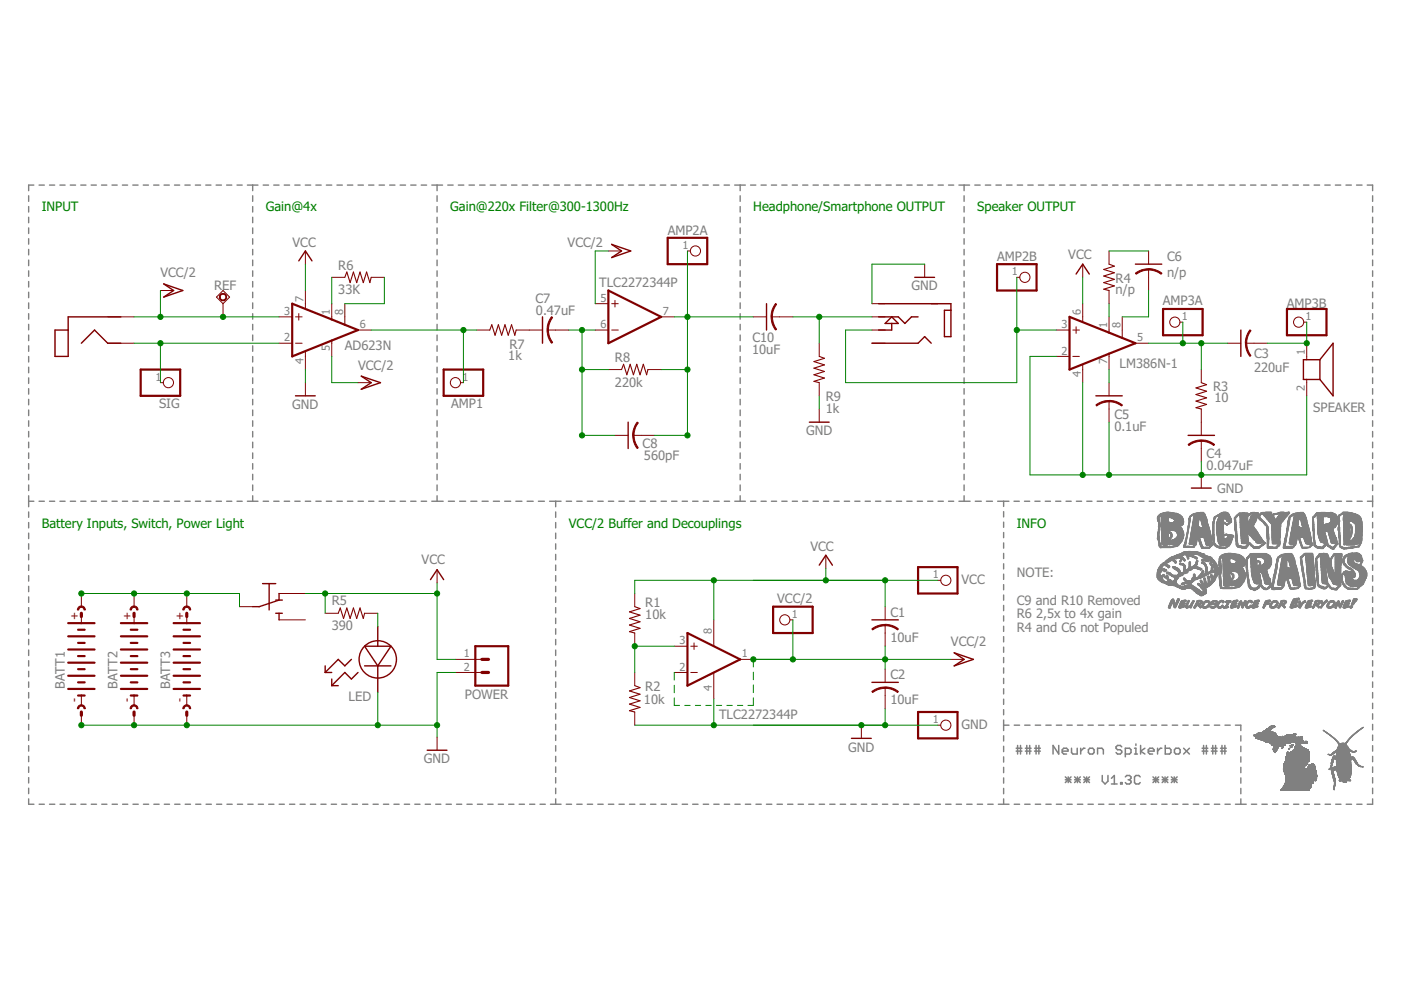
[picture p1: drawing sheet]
<svg xmlns="http://www.w3.org/2000/svg" width="297mm" height="210mm" viewBox="0 0 297 210" stroke-linecap="round" stroke-linejoin="round" font-family="sans-serif">
<defs><g id="words">
<g font-size="2.8" fill="#008000">
<text x="8.9" y="44.8">INPUT</text>
<text x="56.4" y="44.8">Gain@4x</text>
<text x="95.5" y="44.8">Gain@220x Filter@300-1300Hz</text>
<text x="159.7" y="44.8">Headphone/Smartphone OUTPUT</text>
<text x="207.2" y="44.8">Speaker OUTPUT</text>
<text x="8.9" y="111.9">Battery Inputs, Switch, Power Light</text>
<text x="120.6" y="111.9">VCC/2 Buffer and Decouplings</text>
<text x="215.6" y="111.9">INFO</text>
</g>
<g font-size="2.8" fill="#808080">
<text x="62" y="52.4">VCC</text>
<text x="120.3" y="52.4">VCC/2</text>
<text x="141.6" y="49.7">AMP2A</text>
<text x="34" y="58.8">VCC/2</text>
<text x="71.7" y="57.2">R6</text>
<text x="211.4" y="55.3">AMP2B</text>
<text x="226.5" y="54.9">VCC</text>
<text x="236.5" y="59.9">R4</text>
<text x="247.4" y="58.7">n/p</text>
<text x="247.4" y="55.3">C6</text>
<text x="45.4" y="61.4">REF</text>
<text x="71.7" y="62.4">33K</text>
<text x="113.5" y="64.2">C7</text>
<text x="127" y="60.8">TLC2272344P</text>
<text x="193.2" y="61.6">GND</text>
<text x="236.5" y="62.4">n/p</text>
<text x="246.5" y="64.7">AMP3A</text>
<text x="272.8" y="65.4">AMP3B</text>
<text x="113.6" y="66.8">0.47uF</text>
<text x="73.1" y="74.2">AD623N</text>
<text x="107.8" y="76.4">1k</text>
<text x="108" y="73.9">R7</text>
<text x="130.4" y="76.7">R8</text>
<text x="159.4" y="75.1">10uF</text>
<text x="159.5" y="72.6">C10</text>
<text x="265.9" y="76">C3</text>
<text x="75.9" y="78.3">VCC/2</text>
<text x="130.4" y="82">220k</text>
<text x="237.4" y="78.1">LM386N-1</text>
<text x="257.2" y="82.8">R3</text>
<text x="265.9" y="78.8">220uF</text>
<text x="33.7" y="86.6">SIG</text>
<text x="61.9" y="86.7">GND</text>
<text x="95.7" y="86.6">AMP1</text>
<text x="175.1" y="87.6">1k</text>
<text x="175.1" y="85.1">R9</text>
<text x="236.3" y="88.8">C5</text>
<text x="257.5" y="85.3">10</text>
<text x="278.4" y="87.4">SPEAKER</text>
<text x="136.3" y="95">C8</text>
<text x="170.9" y="92.3">GND</text>
<text x="236.3" y="91.3">0.1uF</text>
<text x="136.5" y="97.5">560pF</text>
<text x="255.8" y="99.7">0.047uF</text>
<text x="255.8" y="97.2">C4</text>
<text x="258.1" y="104.6">GND</text>
<text x="89.4" y="119.7">VCC</text>
<text x="171.8" y="116.9">VCC</text>
<text x="203.9" y="123.7">VCC</text>
<text x="215.6" y="122.3">NOTE:</text>
<text x="70.3" y="128.4">R5</text>
<text x="136.8" y="131.1">10k</text>
<text x="136.8" y="128.7">R1</text>
<text x="164.8" y="127.8">VCC/2</text>
<text x="188.8" y="130.7">C1</text>
<text x="215.6" y="128.2">C9 and R10 Removed</text>
<text x="215.6" y="131.1">R6</text>
<text x="219.7" y="131.1">2,5x to 4x gain</text>
<text x="70.3" y="133.7">390</text>
<text x="188.8" y="136">10uF</text>
<text x="201.6" y="137">VCC/2</text>
<text x="215.6" y="134.1">R4 and C6 not Populed</text>
<text x="188.8" y="144">C2</text>
<text x="13.8" y="146.1" transform="rotate(-90 13.8 146.1)">BATT1</text>
<text x="24.9" y="146.1" transform="rotate(-90 24.9 146.1)">BATT2</text>
<text x="36.1" y="146.1" transform="rotate(-90 36.1 146.1)">BATT3</text>
<text x="73.9" y="148.7">LED</text>
<text x="98.6" y="148.2">POWER</text>
<text x="136.5" y="149.3">10k</text>
<text x="136.8" y="146.5">R2</text>
<text x="188.8" y="149.3">10uF</text>
<text x="152.5" y="152.4">TLC2272344P</text>
<text x="203.9" y="154.5">GND</text>
<text x="89.9" y="161.9">GND</text>
<text x="179.8" y="159.3">GND</text>
</g>
<g font-size="2.3" fill="#808080">
<text x="144.7" y="52.8">1</text>
<text x="214.5" y="58.4">1</text>
<text x="64.3" y="64" transform="rotate(-90 64.3 64)">7</text>
<text x="127.3" y="64">5</text>
<text x="60.3" y="66.8">3</text>
<text x="69.9" y="66.8" transform="rotate(-90 69.9 66.8)">1</text>
<text x="72.7" y="66.8" transform="rotate(-90 72.7 66.8)">8</text>
<text x="76.3" y="69.6">6</text>
<text x="127.3" y="69.6">6</text>
<text x="140.6" y="66.8">7</text>
<text x="225.1" y="69.6">3</text>
<text x="229.2" y="66.8" transform="rotate(-90 229.2 66.8)">6</text>
<text x="234.8" y="69.6" transform="rotate(-90 234.8 69.6)">1</text>
<text x="237.5" y="69.6" transform="rotate(-90 237.5 69.6)">8</text>
<text x="250.6" y="67.9">1</text>
<text x="276.8" y="67.9">1</text>
<text x="60.3" y="72.4">2</text>
<text x="64.3" y="77.2" transform="rotate(-90 64.3 77.2)">4</text>
<text x="69.9" y="74.4" transform="rotate(-90 69.9 74.4)">5</text>
<text x="225.1" y="75.2">2</text>
<text x="234.8" y="77.2" transform="rotate(-90 234.8 77.2)">7</text>
<text x="241.1" y="72.4">5</text>
<text x="276.7" y="75.2" transform="rotate(-90 276.7 75.2)">1</text>
<text x="32.9" y="80.8">1</text>
<text x="98" y="80.8">1</text>
<text x="229.2" y="80" transform="rotate(-90 229.2 80)">4</text>
<text x="276.7" y="82.8" transform="rotate(-90 276.7 82.8)">2</text>
<text x="197.8" y="122.6">1</text>
<text x="167.9" y="131">1</text>
<text x="144.1" y="136.6">3</text>
<text x="150.9" y="134.4" transform="rotate(-90 150.9 134.4)">8</text>
<text x="98.3" y="139.4">1</text>
<text x="98.3" y="142.2">2</text>
<text x="144.1" y="142.2">2</text>
<text x="157.3" y="139.4">1</text>
<text x="150.9" y="146.4" transform="rotate(-90 150.9 146.4)">4</text>
<text x="197.8" y="153.4">1</text>
</g>
<g font-size="2.3" fill="#800000">
<text x="16.6" y="131.4" transform="rotate(-90 16.6 131.4)">+</text>
<text x="27.7" y="131.4" transform="rotate(-90 27.7 131.4)">+</text>
<text x="38.9" y="131.4" transform="rotate(-90 38.9 131.4)">+</text>
<text x="16.6" y="148.9" transform="rotate(-90 16.6 148.9)">-</text>
<text x="27.7" y="148.9" transform="rotate(-90 27.7 148.9)">-</text>
<text x="38.9" y="148.9" transform="rotate(-90 38.9 148.9)">-</text>
</g>
</g></defs>
<g fill="none" stroke="#808080" stroke-width=".3">
<path d="M7.2 39.2h-1.1v1.2M8.3 39.2h1.1M10.5 39.2h1.1M12.7 39.2h1.1M14.9 39.2h1.1M17.1 39.2h1.1M19.3 39.2h1.1M21.5 39.2h1.1M23.7 39.2h1.1M26 39.2h1.1M28.2 39.2h1.1M30.4 39.2h1.1"/>
<path d="M32.6 39.2h1.1M34.8 39.2h1.1M37 39.2h1.1M39.2 39.2h1.1M41.4 39.2h1.1M43.6 39.2h1.1M45.8 39.2h1.1M48 39.2h1.1M50.2 39.2h1.2M52.5 39.2h2.2M53.6 39.2v1.2M55.8 39.2h1.1"/>
<path d="M58 39.2h1.2M60.3 39.2h1.1M62.5 39.2h1.1M64.7 39.2h1.2M67 39.2h1.1M69.2 39.2h1.1M71.4 39.2h1.2M73.7 39.2h1.1M75.9 39.2h1.1M78.1 39.2h1.2M80.4 39.2h1.1M82.6 39.2h1.1"/>
<path d="M84.8 39.2h1.2M87.1 39.2h1.1M89.3 39.2h1.1M91.5 39.2h2.3M92.7 39.2v1.2M94.9 39.2h1.2M97.2 39.2h1.1M99.4 39.2h1.2M101.7 39.2h1.1M103.9 39.2h1.2M106.2 39.2h1.2M108.5 39.2h1.1"/>
<path d="M110.7 39.2h1.2M113 39.2h1.1M115.2 39.2h1.2M117.5 39.2h1.1M119.7 39.2h1.2M122 39.2h1.1M124.2 39.2h1.2M126.5 39.2h1.1M128.7 39.2h1.2M131 39.2h1.1M133.2 39.2h1.2M135.5 39.2h1.2"/>
<path d="M137.8 39.2h1.1M140 39.2h1.2M142.3 39.2h1.1M144.5 39.2h1.2M146.7 39.2h1.2M149 39.2h1.2M151.3 39.2h1.1M153.5 39.2h1.2M155.8 39.2h2.2M156.9 39.2v1.2M159.1 39.2h1.2M161.4 39.2h1.1"/>
<path d="M163.6 39.2h1.1M165.8 39.2h1.1M168 39.2h1.1M170.2 39.2h1.1M172.4 39.2h1.1M174.6 39.2h1.1M176.8 39.2h1.1M179 39.2h1.1M181.2 39.2h1.1M183.4 39.2h1.1M185.6 39.2h1.2M187.9 39.2h1.1"/>
<path d="M190.1 39.2h1.1M192.3 39.2h1.1M194.5 39.2h1.1M196.7 39.2h1.1M198.9 39.2h1.1M201.1 39.2h1.1M203.3 39.2h2.3M204.4 39.2v1.2M206.7 39.2h1.1M208.9 39.2h1.2M211.2 39.2h1.1M213.4 39.2h1.2"/>
<path d="M215.7 39.2h1.1M217.9 39.2h1.2M220.2 39.2h1.1M222.4 39.2h1.2M224.7 39.2h1.1M226.9 39.2h1.1M229.2 39.2h1.1M231.4 39.2h1.2M233.7 39.2h1.1M235.9 39.2h1.1M238.1 39.2h1.2M240.4 39.2h1.2"/>
<path d="M242.7 39.2h1.1M244.9 39.2h1.1M247.1 39.2h1.2M249.4 39.2h1.1M251.6 39.2h1.2M253.9 39.2h1.1M256.1 39.2h1.2M258.4 39.2h1.1M260.6 39.2h1.2M262.9 39.2h1.1M265.1 39.2h1.2M267.4 39.2h1.1"/>
<path d="M269.6 39.2h1.2M271.9 39.2h1.1M274.1 39.2h1.2M276.4 39.2h1.1M278.6 39.2h1.2M280.9 39.2h1.1M283.1 39.2h1.2M285.4 39.2h1.1M287.6 39.2h1.2M289.9 39.2h1.1v1.2M6.1 41.5v1.2M6.1 43.8v1.2"/>
<path d="M6.1 46.1v1.1M6.1 48.3v1.2M6.1 50.6v1.2M6.1 52.9v1.1M6.1 55.1v1.2M6.1 57.4v1.2M6.1 59.7v1.2M53.6 41.5v1.2M53.6 43.8v1.2M53.6 46.1v1.1M53.6 48.3v1.2M53.6 50.6v1.2"/>
<path d="M53.6 52.9v1.1M53.6 55.1v1.2M53.6 57.4v1.2M53.6 59.7v1.2M92.7 41.5v1.2M92.7 43.8v1.2M92.7 46.1v1.1M92.7 48.3v1.2M92.7 50.6v1.2M92.7 52.9v1.1M92.7 55.1v1.2M92.7 57.4v1.2"/>
<path d="M92.7 59.7v1.2M156.9 41.5v1.2M156.9 43.8v1.2M156.9 46.1v1.1M156.9 48.3v1.2M156.9 50.6v1.2M156.9 52.9v1.1M156.9 55.1v1.2M156.9 57.4v1.2M156.9 59.7v1.2M204.4 41.5v1.2M204.4 43.8v1.2"/>
<path d="M204.4 46.1v1.1M204.4 48.3v1.2M204.4 50.6v1.2M204.4 52.9v1.1M204.4 55.1v1.2M204.4 57.4v1.2M204.4 59.7v1.2M291 41.5v1.2M291 43.8v1.2M291 46.1v1.1M291 48.3v1.2M291 50.6v1.2"/>
<path d="M291 52.9v1.1M291 55.1v1.2M291 57.4v1.2M291 59.7v1.2M6.1 62v1.1M6.1 64.2v1.2M6.1 66.5v1.2M6.1 68.8v1.1M6.1 71v1.2M6.1 73.3v1.2M6.1 75.6v1.2M6.1 77.9v1.1"/>
<path d="M53.6 62v1.1M53.6 64.2v1.2M53.6 66.5v1.2M53.6 68.8v1.1M53.6 71v1.2M53.6 73.3v1.2M53.6 75.6v1.2M53.6 77.9v1.1M92.7 62v1.1M92.7 64.2v1.2M92.7 66.5v1.2M92.7 68.8v1.1"/>
<path d="M92.7 71v1.2M92.7 73.3v1.2M92.7 75.6v1.2M92.7 77.9v1.1M156.9 62v1.1M156.9 64.2v1.2M156.9 66.5v1.2M156.9 68.8v1.1M156.9 71v1.2M156.9 73.3v1.2M156.9 75.6v1.2M156.9 77.9v1.1"/>
<path d="M204.4 62v1.1M204.4 64.2v1.2M204.4 66.5v1.2M204.4 68.8v1.1M204.4 71v1.2M204.4 73.3v1.2M204.4 75.6v1.2M204.4 77.9v1.1M291 62v1.1M291 64.2v1.2M291 66.5v1.2M291 68.8v1.1"/>
<path d="M291 71v1.2M291 73.3v1.2M291 75.6v1.2M291 77.9v1.1M6.1 80.1v1.2M6.1 82.4v1.2M6.1 84.7v1.1M6.1 86.9v1.2M6.1 89.2v1.2M6.1 91.5v1.1M6.1 93.7v1.2M6.1 96v1.2"/>
<path d="M6.1 98.3v1.2M53.6 80.1v1.2M53.6 82.4v1.2M53.6 84.7v1.1M53.6 86.9v1.2M53.6 89.2v1.2M53.6 91.5v1.1M53.6 93.7v1.2M53.6 96v1.2M53.6 98.3v1.2M92.7 80.1v1.2M92.7 82.4v1.2"/>
<path d="M92.7 84.7v1.1M92.7 86.9v1.2M92.7 89.2v1.2M92.7 91.5v1.1M92.7 93.7v1.2M92.7 96v1.2M92.7 98.3v1.2M156.9 80.1v1.2M156.9 82.4v1.2M156.9 84.7v1.1M156.9 86.9v1.2M156.9 89.2v1.2"/>
<path d="M156.9 91.5v1.1M156.9 93.7v1.2M156.9 96v1.2M156.9 98.3v1.2M204.4 80.1v1.2M204.4 82.4v1.2M204.4 84.7v1.1M204.4 86.9v1.2M204.4 89.2v1.2M204.4 91.5v1.1M204.4 93.7v1.2M204.4 96v1.2"/>
<path d="M204.4 98.3v1.2M291 80.1v1.2M291 82.4v1.2M291 84.7v1.1M291 86.9v1.2M291 89.2v1.2M291 91.5v1.1M291 93.7v1.2M291 96v1.2M291 98.3v1.2M6.1 106.3h1.1M6.1 100.6v1.1"/>
<path d="M6.1 102.8v1.2M6.1 105.1v2.3M6.1 108.5v1.2M6.1 110.8v1.1M6.1 113v1.2M6.1 115.3v1.1M6.1 117.5v1.2M6.1 119.8v1.1M8.3 106.3h1.1M10.5 106.3h1.1M12.7 106.3h1.1M14.9 106.3h1.1"/>
<path d="M17.1 106.3h1.1M19.3 106.3h1.1M21.5 106.3h1.1M23.7 106.3h1.1M26 106.3h1.1M28.2 106.3h1.1M30.4 106.3h1.1M32.6 106.3h1.1M34.8 106.3h1.1M37 106.3h1.1M39.2 106.3h1.1M41.4 106.3h1.1"/>
<path d="M43.6 106.3h1.1M45.8 106.3h1.1M48 106.3h1.1M50.2 106.3h1.2M52.5 106.3h2.2M53.6 100.6v1.1M53.6 102.8v1.2M53.6 105.1v1.2M55.8 106.3h1.1M58 106.3h1.2M60.3 106.3h1.1M62.5 106.3h1.1"/>
<path d="M64.7 106.3h1.2M67 106.3h1.1M69.2 106.3h1.1M71.4 106.3h1.2M73.7 106.3h1.1M75.9 106.3h1.1M78.1 106.3h1.2M80.4 106.3h1.1M82.6 106.3h1.1M84.8 106.3h1.2M87.1 106.3h1.1M89.3 106.3h1.1"/>
<path d="M91.5 106.3h2.5M92.7 100.6v1.1M92.7 102.8v1.2M92.7 105.1v1.2M95.1 106.3h1.3M97.5 106.3h1.2M99.8 106.3h1.3M102.2 106.3h1.3M104.6 106.3h1.3M107 106.3h1.3M109.4 106.3h1.3M111.8 106.3h1.3"/>
<path d="M114.2 106.3h1.2M116.5 106.3h2.5M117.8 106.3v1.1M117.8 108.5v1.2M117.8 110.8v1.1M117.8 113v1.2M117.8 115.3v1.1M117.8 117.5v1.2M117.8 119.8v1.1M120.1 106.3h1.1M122.3 106.3h1.1M124.5 106.3h1.1"/>
<path d="M126.7 106.3h1.2M129 106.3h1.1M131.2 106.3h1.2M133.5 106.3h1.1M135.7 106.3h1.1M137.9 106.3h1.2M140.2 106.3h1.1M142.4 106.3h1.1M144.6 106.3h1.2M146.9 106.3h1.1M149.1 106.3h1.1M151.3 106.3h1.2"/>
<path d="M153.6 106.3h1.1M155.8 106.3h2.2M156.9 100.6v1.1M156.9 102.8v1.2M156.9 105.1v1.2M159.1 106.3h1.2M161.4 106.3h1.1M163.6 106.3h1.1M165.8 106.3h1.1M168 106.3h1.1M170.2 106.3h1.1M172.4 106.3h1.1"/>
<path d="M174.6 106.3h1.1M176.8 106.3h1.1M179 106.3h1.1M181.2 106.3h1.1M183.4 106.3h1.1M185.6 106.3h1.2M187.9 106.3h1.1M190.1 106.3h1.1M192.3 106.3h1.1M194.5 106.3h1.1M196.7 106.3h1.1M198.9 106.3h1.1"/>
<path d="M201.1 106.3h1.1M203.3 106.3h2.4M204.4 100.6v1.1M204.4 102.8v1.2M204.4 105.1v1.2M206.8 106.3h1.2M209.1 106.3h1.3M211.5 106.3h2.4M212.8 106.3v1.1M212.8 108.5v1.1M212.8 110.7v1.1M212.8 112.9v1.1"/>
<path d="M212.8 115.1v1.1M212.8 117.3v1.1M212.8 119.5v1.1M215 106.3h1.1M217.2 106.3h1.1M219.4 106.3h1.1M221.6 106.3h1.1M223.8 106.3h1.1M226 106.3h1.1M228.2 106.3h1.1M230.4 106.3h1.1M232.6 106.3h1.1"/>
<path d="M234.8 106.3h1.1M237 106.3h1.1M239.2 106.3h1.1M241.4 106.3h1.1M243.6 106.3h1.2M245.9 106.3h1.1M248.1 106.3h1.1M250.3 106.3h1.1M252.5 106.3h1.1M254.7 106.3h1.1M256.9 106.3h1.1M259.1 106.3h1.1"/>
<path d="M261.3 106.3h1.1M263.5 106.3h1.1M265.7 106.3h1.1M267.9 106.3h1.1M270.1 106.3h1.1M272.3 106.3h1.1M274.5 106.3h1.1M276.7 106.3h1.1M278.9 106.3h1.1M281.1 106.3h1.1M283.3 106.3h1.1M285.5 106.3h1.1"/>
<path d="M287.7 106.3h1.1M289.9 106.3h1.1M291 100.6v1.1M291 102.8v1.2M291 105.1v2.3M291 108.5v1.2M291 110.8v1.1M291 113v1.2M291 115.3v1.1M291 117.5v1.2M291 119.8v1.1M6.1 122v1.2"/>
<path d="M6.1 124.3v1.2M6.1 126.6v1.1M6.1 128.8v1.2M6.1 131.1v1.1M6.1 133.3v1.2M6.1 135.6v1.1M6.1 137.8v1.2M117.8 122v1.2M117.8 124.3v1.2M117.8 126.6v1.1M117.8 128.8v1.2M117.8 131.1v1.1"/>
<path d="M117.8 133.3v1.2M117.8 135.6v1.1M117.8 137.8v1.2M212.8 121.7v1.2M212.8 124v1.1M212.8 126.2v1.1M212.8 128.4v1.1M212.8 130.6v1.1M212.8 132.8v1.1M212.8 135v1.1M212.8 137.2v1.1M212.8 139.4v1.1"/>
<path d="M291 122v1.2M291 124.3v1.2M291 126.6v1.1M291 128.8v1.2M291 131.1v1.1M291 133.3v1.2M291 135.6v1.1M291 137.8v1.2M6.1 140.1v1.1M6.1 142.3v1.2M6.1 144.6v1.1M6.1 146.8v1.2"/>
<path d="M6.1 149.1v1.1M6.1 151.3v1.2M6.1 153.6v1.1M6.1 155.9v1.1M6.1 158.1v1.2M117.8 140.1v1.1M117.8 142.3v1.2M117.8 144.6v1.1M117.8 146.8v1.2M117.8 149.1v1.1M117.8 151.3v1.2M117.8 153.6v1.1"/>
<path d="M117.8 155.9v1.1M117.8 158.1v1.2M212.8 141.6v1.1M212.8 143.8v1.1M212.8 146v1.1M212.8 148.2v1.2M212.8 150.5v1.1M212.8 152.7v2.2M212.8 156v1.1M212.8 158.2v1.2M212.8 153.8h1.1M215 153.8h1.2"/>
<path d="M217.3 153.8h1.1M219.5 153.8h1.1M221.7 153.8h1.2M224 153.8h1.1M226.2 153.8h1.1M228.4 153.8h1.2M230.7 153.8h1.1M232.9 153.8h1.1M235.1 153.8h1.2M237.4 153.8h1.1M239.6 153.8h1.1M241.9 153.8h1.1"/>
<path d="M244.1 153.8h1.1M246.3 153.8h1.1M248.5 153.8h1.2M250.8 153.8h1.1M253 153.8h1.1M255.2 153.8h1.2M257.5 153.8h1.1M259.7 153.8h1.1M261.9 153.8h1.2v1.1M263.1 156v1.1M263.1 158.2v1.2M291 140.1v1.1"/>
<path d="M291 142.3v1.2M291 144.6v1.1M291 146.8v1.2M291 149.1v1.1M291 151.3v1.2M291 153.6v1.1M291 155.9v1.1M291 158.1v1.2M6.1 160.4v1.1M6.1 162.6v1.2M6.1 164.9v1.1M6.1 167.1v1.2"/>
<path d="M6.1 169.4v1.1h1.1M8.3 170.5h1.1M10.5 170.5h1.1M12.7 170.5h1.1M14.9 170.5h1.1M17.1 170.5h1.1M19.3 170.5h1.2M21.6 170.5h1.1M23.8 170.5h1.1M26 170.5h1.1M28.2 170.5h1.1M30.4 170.5h1.1"/>
<path d="M32.6 170.5h1.1M34.8 170.5h1.1M37 170.5h1.2M39.3 170.5h1.1M41.5 170.5h1.1M43.7 170.5h1.1M45.9 170.5h1.1M48.1 170.5h1.1M50.3 170.5h1.1M52.5 170.5h1.2M54.8 170.5h1.1M57 170.5h1.1"/>
<path d="M59.2 170.5h1.1M61.4 170.5h1.1M63.6 170.5h1.1M65.8 170.5h1.1M68 170.5h1.1M70.2 170.5h1.2M72.5 170.5h1.1M74.7 170.5h1.1M76.9 170.5h1.1M79.1 170.5h1.1M81.3 170.5h1.1M83.5 170.5h1.1"/>
<path d="M85.7 170.5h1.1M87.9 170.5h1.1M90.1 170.5h1.2M92.4 170.5h1.1M94.6 170.5h1.1M96.8 170.5h1.1M99 170.5h1.1M101.2 170.5h1.1M103.4 170.5h1.1M105.6 170.5h1.1M107.8 170.5h1.2M110.1 170.5h1.1"/>
<path d="M112.3 170.5h1.1M114.5 170.5h1.1M116.7 170.5h2.3M117.8 160.4v1.1M117.8 162.6v1.2M117.8 164.9v1.1M117.8 167.1v1.2M117.8 169.4v1.1M120.1 170.5h1.1M122.3 170.5h1.1M124.5 170.5h1.1M126.7 170.5h1.2"/>
<path d="M129 170.5h1.1M131.2 170.5h1.2M133.5 170.5h1.1M135.7 170.5h1.1M137.9 170.5h1.2M140.2 170.5h1.1M142.4 170.5h1.1M144.6 170.5h1.2M146.9 170.5h1.1M149.1 170.5h1.1M151.3 170.5h1.2M153.6 170.5h1.1"/>
<path d="M155.8 170.5h1.1M158 170.5h1.2M160.3 170.5h1.1M162.5 170.5h1.1M164.7 170.5h1.2M167 170.5h1.1M169.2 170.5h1.1M171.4 170.5h1.2M173.7 170.5h1.1M175.9 170.5h1.1M178.1 170.5h1.2M180.4 170.5h1.1"/>
<path d="M182.6 170.5h1.1M184.8 170.5h1.2M187.1 170.5h1.1M189.3 170.5h1.2M191.6 170.5h1.1M193.8 170.5h1.1M196 170.5h1.1M198.2 170.5h1.2M200.5 170.5h1.1M202.7 170.5h1.2M205 170.5h1.1M207.2 170.5h1.1"/>
<path d="M209.4 170.5h1.2M211.7 170.5h2.2M212.8 160.5v1.1M212.8 162.7v1.1M212.8 164.9v1.2M212.8 167.2v1.1M212.8 169.4v1.1M215 170.5h1.2M217.3 170.5h1.1M219.5 170.5h1.1M221.7 170.5h1.2M224 170.5h1.1"/>
<path d="M226.2 170.5h1.1M228.4 170.5h1.2M230.7 170.5h1.1M232.9 170.5h1.1M235.1 170.5h1.2M237.4 170.5h1.1M239.6 170.5h1.1M241.9 170.5h1.1M244.1 170.5h1.1M246.3 170.5h1.1M248.5 170.5h1.2M250.8 170.5h1.1"/>
<path d="M253 170.5h1.1M255.2 170.5h1.2M257.5 170.5h1.1M259.7 170.5h1.1M261.9 170.5h2.3M263.1 160.5v1.1M263.1 162.7v1.1M263.1 164.9v1.2M263.1 167.2v1.1M263.1 169.4v1.1M265.3 170.5h1.1M267.5 170.5h1.2"/>
<path d="M269.8 170.5h1.1M272 170.5h1.2M274.3 170.5h1.1M276.5 170.5h1.1M278.7 170.5h1.1M280.9 170.5h1.2M283.2 170.5h1.1M285.4 170.5h1.2M287.7 170.5h1.1M291 160.4v1.1M291 162.6v1.2M291 164.9v1.1"/>
<path d="M291 167.1v1.2M291 169.4v1.1h-1.1"/>
</g>
<g fill="none" stroke="#808080" stroke-width=".32">
<path d="M215.5 158.6h1.2M215.5 159.3h1.2M215.8 158.1v1.8M216.4 158.1v1.8M217.4 158.6h1.2M217.4 159.3h1.2M217.7 158.1v1.8M218.3 158.1v1.8M219.4 158.6h1.2M219.4 159.3h1.2M219.7 158.1v1.8M220.3 158.1v1.8"/>
<path d="M224.5 158.1v1.8l-1.2-1.8v1.8M225.2 159.3h1.2v-.3l-.3-.4h-.6l-.3 .4v.6l.3 .3h.6M227.2 158.6v1l.3 .3h.9v-1.3M229.1 158.6v1.3M230 158.6h-.3l-.6 .7M231.1 158.6h.6l.3 .4v.6l-.3 .3h-.6l-.3-.3v-.6zM232.7 159.9v-1.3h.9l.3 .4v.9M237.8 158.3l-.3-.2h-.6l-.3 .2v.3l.3 .4h.6l.3 .3v.3l-.3 .3h-.6l-.3-.3M238.6 159.9h.9l.3-.3v-.6l-.3-.4h-.9v1.9M240.5 158.6h.3v1.3M240.5 159.9h.7M240.8 157.7v.4"/>
<path d="M241.8 158.1v1.8M242.7 158.6l-.9 .7 .9 .6M243.5 159.3h1.2v-.3l-.3-.4h-.6l-.3 .4v.6l.3 .3h.6M245.4 158.6v1.3M246.3 158.6h-.3l-.6 .7M247.1 158.1v1.8h.9l.3-.3v-.6l-.3-.4h-.9M249.3 158.6h.6l.3 .4v.6l-.3 .3h-.6l-.3-.3v-.6zM251 158.6l1.2 1.3M252.2 158.6l-1.2 1.3M254.9 158.6h1.2M254.9 159.3h1.2M255.2 158.1v1.8"/>
<path d="M255.8 158.1v1.8M256.8 158.6h1.2M256.8 159.3h1.2M257.1 158.1v1.8M257.7 158.1v1.8M258.8 158.6h1.2M258.8 159.3h1.2M259.1 158.1v1.8M259.7 158.1v1.8M225.9 164.7l1.2 1.2M225.9 165.3h1.2M226.5 164.7v1.2"/>
<path d="M227.1 164.7l-1.2 1.2M227.8 165.3h1.2M227.8 164.7l1.2 1.2M228.4 164.7v1.2M229 164.7l-1.2 1.2M229.8 165.3h1.2M229.8 164.7l1.2 1.2M230.4 164.7v1.2M231 164.7l-1.2 1.2M233.7 164.4v1.2l.6 .6 .6-.6v-1.2M235.6 165l.7-.6v1.8M235.6 166.2h1.3"/>
<path d="M237.6 165.9h.3v.3h-.3zM238.6 164.7l.3-.3h.6l.3 .3v.3l-.3 .3M239.2 165.3h.3M239.5 165.3l.3 .3v.3l-.3 .3h-.6l-.3-.3M241.7 164.7l-.3-.3h-.6l-.3 .3v1.2l.3 .3h.6l.3-.3M244.5 165.3h1.2M244.5 164.7l1.2 1.2M245 164.7v1.2M245.7 164.7l-1.2 1.2M246.4 165.3h1.2M246.4 164.7l1.2 1.2M247 164.7v1.2"/>
<path d="M247.6 164.7l-1.2 1.2M248.3 165.3h1.3M248.3 164.7l1.3 1.2M249 164.7v1.2M249.6 164.7l-1.3 1.2"/>
</g>
<g fill="#808080" stroke="#808080" stroke-width=".21">
<path d="M247.8 128.9h.3z"/>
<path d="M250.1 128.9h.2z"/>
<path d="M251.5 128.9h.2z"/>
<path d="M253.2 128.9h.2z"/>
<path d="M255.2 128.9h.4z"/>
<path d="M256.9 128.9h.5z"/>
<path d="M258.3 128.9h.5z"/>
<path d="M259.4 128.9h.3z"/>
<path d="M261 128.9h.2z"/>
<path d="M262.4 128.9h.2z"/>
<path d="M264.3 128.9h.5z"/>
<path d="M265.6 128.9h.2z"/>
<path d="M267.8 128.9h.2z"/>
<path d="M269.6 128.9h.4z"/>
<path d="M271 128.9h.2z"/>
<path d="M273.7 128.9h.3z"/>
<path d="M276.9 128.9h.2z"/>
<path d="M278.3 128.9h.2z"/>
<path d="M281.7 128.9h.4z"/>
<path d="M283.1 128.9h.2z"/>
<path d="M284.9 128.9h.2z"/>
<path d="M286.3 128.9h.2z"/>
<path d="M250 128.9h.4z"/>
<path d="M251.5 128.9h.3z"/>
<path d="M253.1 128.9h.3z"/>
<path d="M254.4 128.9h.2z"/>
<path d="M255 128.9h.8z"/>
<path d="M256.8 128.9h.7z"/>
<path d="M258.3 128.9h.6z"/>
<path d="M259.4 128.9h.7z"/>
<path d="M260.9 128.9h.5z"/>
<path d="M262.4 128.9h.3z"/>
<path d="M263.4 128.9h.1z"/>
<path d="M264.3 128.9h.7z"/>
<path d="M265.5 128.9h.5z"/>
<path d="M267.8 128.9h.3z"/>
<path d="M269.4 128.9h.8z"/>
<path d="M270.9 128.9h.3z"/>
<path d="M272.2 128.9h.2z"/>
<path d="M273.7 128.9h.4z"/>
<path d="M275.5 128.9h.2z"/>
<path d="M276.8 128.9h.5z"/>
<path d="M278.2 128.9h.3z"/>
<path d="M279.5 128.9h.2z"/>
<path d="M280 128.9h.2z"/>
<path d="M281.5 128.9h.8z"/>
<path d="M283 128.9h.3z"/>
<path d="M284.1 128.9h.1z"/>
<path d="M284.8 128.9h.5z"/>
<path d="M286.2 128.9h.4z"/>
<path d="M247.8 128.8l.3 .1z"/>
<path d="M249 128.8l.2 .1z"/>
<path d="M249.9 128.8l.7 .1z"/>
<path d="M251.5 128.8l.5 .1z"/>
<path d="M252.3 128.8l.3 .1z"/>
<path d="M253.1 128.8l.3 .1z"/>
<path d="M254.4 128.8l.2 .1z"/>
<path d="M255 128.8l.9 .1z"/>
<path d="M256.7 128.8l.9 .1z"/>
<path d="M258.2 128.8l.8 .1z"/>
<path d="M259.4 128.8l.9 .1z"/>
<path d="M260.9 128.8l.7 .1z"/>
<path d="M262.3 128.8l.4 .1z"/>
<path d="M263.3 128.8l.3 .1z"/>
<path d="M264.2 128.8l.8 .1z"/>
<path d="M265.5 128.8l.6 .1z"/>
<path d="M267.8 128.8l.3 .1z"/>
<path d="M269.3 128.8l1.1 .1z"/>
<path d="M270.9 128.8l.4 .1z"/>
<path d="M272.2 128.8l.3 .1z"/>
<path d="M273.6 128.8l.7 .1z"/>
<path d="M275.4 128.8l.3 .1z"/>
<path d="M276.7 128.8l.8 .1z"/>
<path d="M278.2 128.8l.4 .1z"/>
<path d="M279.5 128.8l.2 .1z"/>
<path d="M280 128.8l.2 .1z"/>
<path d="M281.5 128.8l.9 .1z"/>
<path d="M283 128.8l.3 .1z"/>
<path d="M284 128.8l.2 .1z"/>
<path d="M284.8 128.8l.7 .1z"/>
<path d="M286.2 128.8l.4 .1z"/>
<path d="M247.7 128.8h.4z"/>
<path d="M248.9 128.8h.4z"/>
<path d="M249.9 128.8h.8z"/>
<path d="M251.4 128.8h.7z"/>
<path d="M252.3 128.8h.3z"/>
<path d="M253.1 128.8h.4z"/>
<path d="M254.4 128.8h.3z"/>
<path d="M254.9 128.8h1.2z"/>
<path d="M256.6 128.8h1.1z"/>
<path d="M258.2 128.8h.9z"/>
<path d="M259.4 128.8h1z"/>
<path d="M260.9 128.8h.8z"/>
<path d="M262.3 128.8h.4z"/>
<path d="M263.3 128.8h.3z"/>
<path d="M264.2 128.8h.9z"/>
<path d="M265.4 128.8h.9z"/>
<path d="M267.8 128.8h.3z"/>
<path d="M269.3 128.8h1.1z"/>
<path d="M270.9 128.8h.4z"/>
<path d="M272.2 128.8h.3z"/>
<path d="M273.5 128.8h.9z"/>
<path d="M275.4 128.8h.4z"/>
<path d="M276.7 128.8h.9z"/>
<path d="M278.2 128.8h.4z"/>
<path d="M279.5 128.8h.3z"/>
<path d="M280 128.8h.2z"/>
<path d="M281.4 128.8h1.1z"/>
<path d="M283 128.8h.4z"/>
<path d="M284 128.8h.2z"/>
<path d="M284.7 128.8h.9z"/>
<path d="M286.2 128.8h.5z"/>
<path d="M247.7 128.7l.4 .1z"/>
<path d="M248.9 128.7l.4 .1z"/>
<path d="M249.9 128.7l1 .1z"/>
<path d="M251.4 128.7l1.2 .1z"/>
<path d="M253.1 128.7l.4 .1z"/>
<path d="M254.4 128.7l.3 .1z"/>
<path d="M254.9 128.7l1.2 .1z"/>
<path d="M256.6 128.7l1.1 .1z"/>
<path d="M258.1 128.7l1 .1z"/>
<path d="M259.4 128.7l1 .1z"/>
<path d="M260.9 128.7l.9 .1z"/>
<path d="M262.3 128.7l.4 .1z"/>
<path d="M263.3 128.7l.3 .1z"/>
<path d="M264.2 128.7l1 .1z"/>
<path d="M265.4 128.7l1 .1z"/>
<path d="M267.8 128.7l.3 .1z"/>
<path d="M269.3 128.7l1.2 .1z"/>
<path d="M270.9 128.7l.4 .1z"/>
<path d="M272.2 128.7l.3 .1z"/>
<path d="M273.5 128.7l1.1 .1z"/>
<path d="M275.3 128.7l.5 .1z"/>
<path d="M276.7 128.7l1 .1z"/>
<path d="M278.2 128.7l.4 .1z"/>
<path d="M279.5 128.7l.3 .1z"/>
<path d="M279.9 128.7l.3 .1z"/>
<path d="M281.4 128.7l1.2 .1z"/>
<path d="M283 128.7l.4 .1z"/>
<path d="M284 128.7l.3 .1z"/>
<path d="M284.7 128.7l1 .1z"/>
<path d="M286.2 128.7l.5 .1z"/>
<path d="M247.7 128.7h.5z"/>
<path d="M248.9 128.7h.4z"/>
<path d="M249.9 128.7h1.1z"/>
<path d="M251.4 128.7h1.2z"/>
<path d="M253.1 128.7h.4z"/>
<path d="M254.4 128.7h.3z"/>
<path d="M254.9 128.7h1.2z"/>
<path d="M256.5 128.7h1.3z"/>
<path d="M258.1 128.7h1.1z"/>
<path d="M259.5 128.7h1z"/>
<path d="M260.9 128.7h1.1z"/>
<path d="M262.4 128.7h.3z"/>
<path d="M263.3 128.7h.3z"/>
<path d="M264.2 128.7h1.1z"/>
<path d="M265.4 128.7h1.1z"/>
<path d="M267.8 128.7h.3z"/>
<path d="M269.3 128.7h1.3z"/>
<path d="M270.9 128.7h.5z"/>
<path d="M272.2 128.7h.3z"/>
<path d="M273.5 128.7h1.2z"/>
<path d="M275.3 128.7h.5z"/>
<path d="M276.7 128.7h1.1z"/>
<path d="M278.2 128.7h.5z"/>
<path d="M279.5 128.7h.3z"/>
<path d="M279.9 128.7h.3z"/>
<path d="M281.4 128.7h1.3z"/>
<path d="M283 128.7h.4z"/>
<path d="M284 128.7h.3z"/>
<path d="M284.7 128.7h1.1z"/>
<path d="M286.2 128.7h.5z"/>
<path d="M247.8 128.7h.4z"/>
<path d="M249.9 128.7h1.2z"/>
<path d="M253.2 128.7h.3z"/>
<path d="M254.3 128.7h.3z"/>
<path d="M254.8 128.7h1.4z"/>
<path d="M256.5 128.7h1.4z"/>
<path d="M260.9 128.7h1.2z"/>
<path d="M263.2 128.7h.4z"/>
<path d="M264.1 128.7h1.2z"/>
<path d="M265.5 128.7h1.2z"/>
<path d="M267.8 128.7h.4z"/>
<path d="M271 128.7h.4z"/>
<path d="M272.1 128.7h.4z"/>
<path d="M273.5 128.7h1.3z"/>
<path d="M275.4 128.7h.4z"/>
<path d="M276.7 128.7h1.3z"/>
<path d="M278.3 128.7h.4z"/>
<path d="M279.4 128.7h.4z"/>
<path d="M280 128.7h.3z"/>
<path d="M283.9 128.7h.4z"/>
<path d="M284.8 128.7h1.2z"/>
<path d="M286.2 128.7h.6z"/>
<path d="M247.8 128.6l.4 .1z"/>
<path d="M248.9 128.6l.4 .1z"/>
<path d="M250 128.6l1.2 .1z"/>
<path d="M251.4 128.6l1.3 .1z"/>
<path d="M253.2 128.6l.4 .1z"/>
<path d="M254.3 128.6l.3 .1z"/>
<path d="M254.8 128.6l.6 .1z"/>
<path d="M255.6 128.6l.6 .1z"/>
<path d="M256.5 128.6l.6 .1z"/>
<path d="M257.5 128.6l.4 .1z"/>
<path d="M258.1 128.6l.4 .1z"/>
<path d="M258.8 128.6l.5 .1z"/>
<path d="M259.5 128.6l1 .1z"/>
<path d="M260.9 128.6l1.3 .1z"/>
<path d="M262.4 128.6l.3 .1z"/>
<path d="M263.2 128.6l.5 .1z"/>
<path d="M264.1 128.6l.4 .1z"/>
<path d="M264.8 128.6l.5 .1z"/>
<path d="M265.5 128.6l1.2 .1z"/>
<path d="M267.8 128.6l.4 .1z"/>
<path d="M269.2 128.6l.5 .1z"/>
<path d="M270 128.6l.6 .1z"/>
<path d="M271 128.6l.4 .1z"/>
<path d="M272.1 128.6l.4 .1z"/>
<path d="M273.5 128.6l1.5 .1z"/>
<path d="M275.4 128.6l.4 .1z"/>
<path d="M276.8 128.6l1.2 .1z"/>
<path d="M278.3 128.6l.4 .1z"/>
<path d="M279.3 128.6l.5 .1z"/>
<path d="M280 128.6l.3 .1z"/>
<path d="M281.3 128.6l.5 .1z"/>
<path d="M282.1 128.6l.6 .1z"/>
<path d="M283.1 128.6l.3 .1z"/>
<path d="M283.9 128.6l.4 .1z"/>
<path d="M284.8 128.6l1.2 .1z"/>
<path d="M286.3 128.6l.5 .1z"/>
<path d="M247.8 128.6h.4z"/>
<path d="M248.9 128.6h.5z"/>
<path d="M250 128.6h1.2z"/>
<path d="M251.4 128.6h1.3z"/>
<path d="M253.3 128.6h.3z"/>
<path d="M254.2 128.6h.4z"/>
<path d="M254.8 128.6h.5z"/>
<path d="M255.8 128.6h.5z"/>
<path d="M256.5 128.6h.4z"/>
<path d="M257.6 128.6h.3z"/>
<path d="M258.1 128.6h.3z"/>
<path d="M258.9 128.6h.4z"/>
<path d="M259.8 128.6h.4z"/>
<path d="M260.3 128.6h.2z"/>
<path d="M260.9 128.6h1.3z"/>
<path d="M262.4 128.6h.3z"/>
<path d="M263.2 128.6h.5z"/>
<path d="M264.1 128.6h.4z"/>
<path d="M264.9 128.6h.4z"/>
<path d="M265.5 128.6h1.2z"/>
<path d="M267.9 128.6h.3z"/>
<path d="M269.2 128.6h.4z"/>
<path d="M270.2 128.6h.5z"/>
<path d="M271.1 128.6h.3z"/>
<path d="M272 128.6h.4z"/>
<path d="M273.5 128.6h1.6z"/>
<path d="M275.4 128.6h.4z"/>
<path d="M276.8 128.6h1.2z"/>
<path d="M278.4 128.6h.3z"/>
<path d="M279.3 128.6h.4z"/>
<path d="M280 128.6h.4z"/>
<path d="M281.3 128.6h.5z"/>
<path d="M282.2 128.6h.5z"/>
<path d="M283.1 128.6h.3z"/>
<path d="M283.9 128.6h.4z"/>
<path d="M284.8 128.6h1.3z"/>
<path d="M286.3 128.6h.5z"/>
<path d="M247.8 128.5l.4 .1z"/>
<path d="M248.9 128.5l.5 .1z"/>
<path d="M250 128.5l1.2 .1z"/>
<path d="M251.4 128.5l1.3 .1z"/>
<path d="M253.3 128.5l.3 .1z"/>
<path d="M254.1 128.5l.5 .1z"/>
<path d="M254.8 128.5l.4 .1z"/>
<path d="M255.8 128.5l.5 .1z"/>
<path d="M256.6 128.5l.2 .1z"/>
<path d="M257.6 128.5l.3 .1z"/>
<path d="M258 128.5l.4 .1z"/>
<path d="M258.9 128.5l.4 .1z"/>
<path d="M259.8 128.5l.4 .1z"/>
<path d="M260.9 128.5l.4 .1z"/>
<path d="M261.4 128.5l.8 .1z"/>
<path d="M262.4 128.5l.4 .1z"/>
<path d="M263.2 128.5l.5 .1z"/>
<path d="M264.1 128.5l.3 .1z"/>
<path d="M264.9 128.5l.4 .1z"/>
<path d="M265.5 128.5l1.2 .1z"/>
<path d="M267.9 128.5l.3 .1z"/>
<path d="M269.2 128.5l.4 .1z"/>
<path d="M270.2 128.5l.5 .1z"/>
<path d="M271.1 128.5l.3 .1z"/>
<path d="M271.9 128.5l.5 .1z"/>
<path d="M273.6 128.5l1.5 .1z"/>
<path d="M275.4 128.5l.5 .1z"/>
<path d="M276.8 128.5l.4 .1z"/>
<path d="M277.2 128.5l.8 .1z"/>
<path d="M278.4 128.5l.3 .1z"/>
<path d="M279.3 128.5l.4 .1z"/>
<path d="M280.1 128.5l.3 .1z"/>
<path d="M281.3 128.5l.4 .1z"/>
<path d="M282.3 128.5l.5 .1z"/>
<path d="M283.1 128.5l.4 .1z"/>
<path d="M283.9 128.5l.5 .1z"/>
<path d="M284.8 128.5l.4 .1z"/>
<path d="M285.3 128.5l.7 .1z"/>
<path d="M286.3 128.5l.5 .1z"/>
<path d="M247.8 128.5h.4z"/>
<path d="M248.8 128.5h.6z"/>
<path d="M250 128.5h.4z"/>
<path d="M250.5 128.5h.7z"/>
<path d="M251.4 128.5h.3z"/>
<path d="M252.1 128.5h.6z"/>
<path d="M253.3 128.5h.4z"/>
<path d="M254.1 128.5h.4z"/>
<path d="M254.8 128.5h.4z"/>
<path d="M255.8 128.5h.5z"/>
<path d="M256.6 128.5h.2z"/>
<path d="M257.6 128.5h.4z"/>
<path d="M258 128.5h.4z"/>
<path d="M259 128.5h.3z"/>
<path d="M259.8 128.5h.4z"/>
<path d="M260.9 128.5h.4z"/>
<path d="M261.5 128.5h.6z"/>
<path d="M262.4 128.5h.4z"/>
<path d="M263.2 128.5h.5z"/>
<path d="M264.1 128.5h.3z"/>
<path d="M265 128.5h.3z"/>
<path d="M265.5 128.5h.4z"/>
<path d="M266 128.5h.7z"/>
<path d="M267.9 128.5h.3z"/>
<path d="M269.2 128.5h.4z"/>
<path d="M270.3 128.5h.4z"/>
<path d="M271.1 128.5h.4z"/>
<path d="M271.9 128.5h.4z"/>
<path d="M273.6 128.5h1.5z"/>
<path d="M275.4 128.5h.5z"/>
<path d="M276.8 128.5h.4z"/>
<path d="M277.3 128.5h.7z"/>
<path d="M278.4 128.5h.4z"/>
<path d="M279.2 128.5h.4z"/>
<path d="M280.1 128.5h.3z"/>
<path d="M281.3 128.5h.4z"/>
<path d="M282.4 128.5h.5z"/>
<path d="M283.1 128.5h.4z"/>
<path d="M283.9 128.5h.5z"/>
<path d="M284.8 128.5h.4z"/>
<path d="M285.3 128.5h.7z"/>
<path d="M286.4 128.5h.3z"/>
<path d="M247.8 128.4l.5 .1z"/>
<path d="M248.8 128.4l.6 .1z"/>
<path d="M250 128.4l.4 .1z"/>
<path d="M250.6 128.4l.5 .1z"/>
<path d="M251.4 128.4l.3 .1z"/>
<path d="M252.2 128.4l.5 .1z"/>
<path d="M253.3 128.4l.4 .1z"/>
<path d="M254 128.4l.5 .1z"/>
<path d="M254.8 128.4l.4 .1z"/>
<path d="M255.9 128.4l.4 .1z"/>
<path d="M257.6 128.4l.4 .1z"/>
<path d="M258 128.4l.3 .1z"/>
<path d="M259 128.4l.3 .1z"/>
<path d="M259.9 128.4l.3 .1z"/>
<path d="M261 128.4l.4 .1z"/>
<path d="M261.6 128.4l.5 .1z"/>
<path d="M262.4 128.4l.4 .1z"/>
<path d="M263.2 128.4l.6 .1z"/>
<path d="M264.1 128.4l.3 .1z"/>
<path d="M265 128.4l.3 .1z"/>
<path d="M265.6 128.4l.3 .1z"/>
<path d="M266.2 128.4l.5 .1z"/>
<path d="M267.9 128.4l.3 .1z"/>
<path d="M269.2 128.4l.4 .1z"/>
<path d="M270.3 128.4l.4 .1z"/>
<path d="M271.2 128.4l.3 .1z"/>
<path d="M271.8 128.4l.5 .1z"/>
<path d="M273.6 128.4l1.5 .1z"/>
<path d="M275.4 128.4l.5 .1z"/>
<path d="M276.8 128.4l.4 .1z"/>
<path d="M277.5 128.4l.5 .1z"/>
<path d="M278.5 128.4l.3 .1z"/>
<path d="M279.1 128.4l.5 .1z"/>
<path d="M280.1 128.4l.4 .1z"/>
<path d="M281.3 128.4l.4 .1z"/>
<path d="M282.4 128.4l.5 .1z"/>
<path d="M283.1 128.4l.4 .1z"/>
<path d="M283.8 128.4l.6 .1z"/>
<path d="M284.8 128.4l.5 .1z"/>
<path d="M285.5 128.4l.5 .1z"/>
<path d="M286.4 128.4l.3 .1z"/>
<path d="M247.8 128.4h.5z"/>
<path d="M248.8 128.4h.7z"/>
<path d="M250 128.4h.4z"/>
<path d="M250.7 128.4h.4z"/>
<path d="M251.4 128.4h.3z"/>
<path d="M252.3 128.4h.5z"/>
<path d="M253.3 128.4h1.1z"/>
<path d="M254.8 128.4h.4z"/>
<path d="M256 128.4h.4z"/>
<path d="M257.6 128.4h.4z"/>
<path d="M258 128.4h.3z"/>
<path d="M259 128.4h.3z"/>
<path d="M259.9 128.4h.3z"/>
<path d="M261 128.4h.4z"/>
<path d="M261.7 128.4h.4z"/>
<path d="M262.5 128.4h.3z"/>
<path d="M263.2 128.4h.6z"/>
<path d="M264.1 128.4h.3z"/>
<path d="M265 128.4h.3z"/>
<path d="M265.6 128.4h.4z"/>
<path d="M266.3 128.4h.4z"/>
<path d="M267.9 128.4h.4z"/>
<path d="M269.2 128.4h.4z"/>
<path d="M270.4 128.4h.4z"/>
<path d="M271.1 128.4h1.1z"/>
<path d="M273.6 128.4h.5z"/>
<path d="M274.2 128.4h.9z"/>
<path d="M275.4 128.4h.6z"/>
<path d="M276.9 128.4h.3z"/>
<path d="M277.6 128.4h.3z"/>
<path d="M278.4 128.4h1.1z"/>
<path d="M280.2 128.4h.3z"/>
<path d="M281.3 128.4h.4z"/>
<path d="M282.5 128.4h.4z"/>
<path d="M283.2 128.4h.3z"/>
<path d="M283.8 128.4h.6z"/>
<path d="M284.9 128.4h.4z"/>
<path d="M285.6 128.4h.4z"/>
<path d="M247.9 128.3l.4 .1z"/>
<path d="M248.8 128.3l.7 .1z"/>
<path d="M250 128.3l.4 .1z"/>
<path d="M250.9 128.3l.2 .1z"/>
<path d="M251.4 128.3l.3 .1z"/>
<path d="M252.4 128.3l.4 .1z"/>
<path d="M253.4 128.3l.9 .1z"/>
<path d="M254.8 128.3l.4 .1z"/>
<path d="M256 128.3l.4 .1z"/>
<path d="M257.6 128.3l.4 .1z"/>
<path d="M258 128.3l.3 .1z"/>
<path d="M259.1 128.3l.2 .1z"/>
<path d="M259.9 128.3l.4 .1z"/>
<path d="M261 128.3l.4 .1z"/>
<path d="M261.9 128.3l.1 .1z"/>
<path d="M262.5 128.3l.3 .1z"/>
<path d="M263.1 128.3l.7 .1z"/>
<path d="M264.1 128.3l.3 .1z"/>
<path d="M265.1 128.3l.2 .1z"/>
<path d="M265.6 128.3l.4 .1z"/>
<path d="M266.4 128.3l.2 .1z"/>
<path d="M267.9 128.3l.4 .1z"/>
<path d="M269.2 128.3l.4 .1z"/>
<path d="M270.4 128.3l.4 .1z"/>
<path d="M271.2 128.3l1 .1z"/>
<path d="M273.6 128.3l.5 .1z"/>
<path d="M274.3 128.3l.8 .1z"/>
<path d="M275.4 128.3l.6 .1z"/>
<path d="M276.9 128.3l.4 .1z"/>
<path d="M277.7 128.3l.2 .1z"/>
<path d="M278.5 128.3l1 .1z"/>
<path d="M280.2 128.3l.3 .1z"/>
<path d="M281.4 128.3l.3 .1z"/>
<path d="M282.5 128.3l.4 .1z"/>
<path d="M283.2 128.3l.3 .1z"/>
<path d="M283.8 128.3l.7 .1z"/>
<path d="M284.9 128.3l.4 .1z"/>
<path d="M285.7 128.3l.2 .1z"/>
<path d="M247.9 128.3h.4z"/>
<path d="M248.8 128.3h.7z"/>
<path d="M250 128.3h.5z"/>
<path d="M251.4 128.3h.4z"/>
<path d="M252.4 128.3h.4z"/>
<path d="M253.4 128.3h.9z"/>
<path d="M254.8 128.3h.4z"/>
<path d="M256.1 128.3h.4z"/>
<path d="M257.6 128.3h.4z"/>
<path d="M258 128.3h.3z"/>
<path d="M259.1 128.3h.2z"/>
<path d="M260 128.3h.3z"/>
<path d="M261 128.3h.4z"/>
<path d="M262.5 128.3h.4z"/>
<path d="M263.1 128.3h.3z"/>
<path d="M263.5 128.3h.3z"/>
<path d="M264.1 128.3h.3z"/>
<path d="M265.2 128.3h.1z"/>
<path d="M265.6 128.3h.4z"/>
<path d="M267.9 128.3h.4z"/>
<path d="M269.3 128.3h.3z"/>
<path d="M270.4 128.3h.4z"/>
<path d="M271.2 128.3h.9z"/>
<path d="M273.7 128.3h.4z"/>
<path d="M274.4 128.3h.7z"/>
<path d="M275.4 128.3h.6z"/>
<path d="M276.9 128.3h.4z"/>
<path d="M278.5 128.3h.9z"/>
<path d="M280.2 128.3h.4z"/>
<path d="M281.4 128.3h.3z"/>
<path d="M282.6 128.3h.3z"/>
<path d="M283.2 128.3h.3z"/>
<path d="M283.8 128.3h.3z"/>
<path d="M284.2 128.3h.3z"/>
<path d="M284.9 128.3h.4z"/>
<path d="M247.9 128.2l.4 .1z"/>
<path d="M248.8 128.2l.7 .1z"/>
<path d="M250.1 128.2l.4 .1z"/>
<path d="M251.4 128.2l.4 .1z"/>
<path d="M252.4 128.2l.4 .1z"/>
<path d="M253.4 128.2l.9 .1z"/>
<path d="M254.9 128.2l.3 .1z"/>
<path d="M256.1 128.2l.4 .1z"/>
<path d="M257.6 128.2l.4 .1z"/>
<path d="M258 128.2l.3 .1z"/>
<path d="M260 128.2l.3 .1z"/>
<path d="M261 128.2l.5 .1z"/>
<path d="M262.5 128.2l.4 .1z"/>
<path d="M263.1 128.2l.3 .1z"/>
<path d="M263.5 128.2l.3 .1z"/>
<path d="M264.1 128.2l.3 .1z"/>
<path d="M265.6 128.2l.4 .1z"/>
<path d="M267.9 128.2l.4 .1z"/>
<path d="M269.3 128.2l.3 .1z"/>
<path d="M270.5 128.2l.3 .1z"/>
<path d="M271.2 128.2l.9 .1z"/>
<path d="M273.7 128.2l.4 .1z"/>
<path d="M274.6 128.2l.4 .1z"/>
<path d="M275.4 128.2l.6 .1z"/>
<path d="M276.9 128.2l.4 .1z"/>
<path d="M278.5 128.2l.8 .1z"/>
<path d="M280.3 128.2l.3 .1z"/>
<path d="M281.4 128.2l.3 .1z"/>
<path d="M282.6 128.2l.4 .1z"/>
<path d="M283.2 128.2l.3 .1z"/>
<path d="M283.8 128.2l.3 .1z"/>
<path d="M284.2 128.2l.3 .1z"/>
<path d="M284.9 128.2l.4 .1z"/>
<path d="M247.9 128.2h.4z"/>
<path d="M248.8 128.2h.8z"/>
<path d="M250.1 128.2h.4z"/>
<path d="M251.5 128.2h.3z"/>
<path d="M252.4 128.2h.4z"/>
<path d="M253.4 128.2h.9z"/>
<path d="M254.9 128.2h.3z"/>
<path d="M256.1 128.2h.4z"/>
<path d="M257.5 128.2h.5z"/>
<path d="M258.1 128.2h.2z"/>
<path d="M260 128.2h.4z"/>
<path d="M261.1 128.2h.5z"/>
<path d="M262.5 128.2h.4z"/>
<path d="M263.1 128.2h.3z"/>
<path d="M263.5 128.2h.3z"/>
<path d="M264.1 128.2h.3z"/>
<path d="M265.7 128.2h.4z"/>
<path d="M268 128.2h.4z"/>
<path d="M269.3 128.2h.3z"/>
<path d="M270.5 128.2h.4z"/>
<path d="M271.3 128.2h.9z"/>
<path d="M273.7 128.2h.5z"/>
<path d="M274.7 128.2h.3z"/>
<path d="M275.4 128.2h.3z"/>
<path d="M275.8 128.2h.3z"/>
<path d="M276.9 128.2h.5z"/>
<path d="M278.5 128.2h.9z"/>
<path d="M280.3 128.2h.3z"/>
<path d="M281.4 128.2h.3z"/>
<path d="M282.6 128.2h.4z"/>
<path d="M283.2 128.2h.4z"/>
<path d="M283.8 128.2h.3z"/>
<path d="M284.2 128.2h.3z"/>
<path d="M285 128.2h.4z"/>
<path d="M286.5 128.2h.4z"/>
<path d="M248.8 128.2h.3z"/>
<path d="M249.2 128.2h.3z"/>
<path d="M250.1 128.2h.6z"/>
<path d="M252.5 128.2h.3z"/>
<path d="M253.5 128.2h.9z"/>
<path d="M256.2 128.2h.3z"/>
<path d="M256.8 128.2h1.2z"/>
<path d="M258.1 128.2h.3z"/>
<path d="M261.1 128.2h.6z"/>
<path d="M262.6 128.2h.3z"/>
<path d="M263.5 128.2h.4z"/>
<path d="M265.6 128.2h.7z"/>
<path d="M268 128.2h.6z"/>
<path d="M276.9 128.2h.7z"/>
<path d="M278.6 128.2h.9z"/>
<path d="M282.7 128.2h.3z"/>
<path d="M283.3 128.2h.3z"/>
<path d="M284.2 128.2h.4z"/>
<path d="M284.9 128.2h.7z"/>
<path d="M286.5 128.2h.5z"/>
<path d="M248 128.1l.4 .1z"/>
<path d="M248.8 128.1l.3 .1z"/>
<path d="M249.2 128.1l.4 .1z"/>
<path d="M250.1 128.1l.8 .1z"/>
<path d="M251.5 128.1l.3 .1z"/>
<path d="M252.5 128.1l.3 .1z"/>
<path d="M253.5 128.1l1 .1z"/>
<path d="M254.9 128.1l.4 .1z"/>
<path d="M256.2 128.1l.3 .1z"/>
<path d="M256.7 128.1l1.3 .1z"/>
<path d="M258.1 128.1l.3 .1z"/>
<path d="M260.1 128.1l.3 .1z"/>
<path d="M261.1 128.1l.8 .1z"/>
<path d="M262.6 128.1l.3 .1z"/>
<path d="M263.1 128.1l.3 .1z"/>
<path d="M263.5 128.1l.4 .1z"/>
<path d="M264.1 128.1l.3 .1z"/>
<path d="M265.7 128.1l.7 .1z"/>
<path d="M268 128.1l.7 .1z"/>
<path d="M269.3 128.1l.3 .1z"/>
<path d="M270.6 128.1l.3 .1z"/>
<path d="M271.3 128.1l1 .1z"/>
<path d="M273.7 128.1l.5 .1z"/>
<path d="M275.4 128.1l.3 .1z"/>
<path d="M275.8 128.1l.3 .1z"/>
<path d="M276.9 128.1l.8 .1z"/>
<path d="M278.6 128.1l1 .1z"/>
<path d="M280.4 128.1l.3 .1z"/>
<path d="M281.4 128.1l.3 .1z"/>
<path d="M282.7 128.1l.3 .1z"/>
<path d="M283.3 128.1l.3 .1z"/>
<path d="M283.8 128.1l.3 .1z"/>
<path d="M284.3 128.1l.3 .1z"/>
<path d="M284.9 128.1l.8 .1z"/>
<path d="M286.6 128.1l.4 .1z"/>
<path d="M248 128.1h.4z"/>
<path d="M248.7 128.1h.4z"/>
<path d="M249.2 128.1h.4z"/>
<path d="M250.1 128.1h.9z"/>
<path d="M251.5 128.1h.3z"/>
<path d="M252.5 128.1h.4z"/>
<path d="M253.5 128.1h1.1z"/>
<path d="M254.9 128.1h.4z"/>
<path d="M256.2 128.1h.3z"/>
<path d="M256.6 128.1h1.3z"/>
<path d="M258.1 128.1h.3z"/>
<path d="M260.1 128.1h.3z"/>
<path d="M261.1 128.1h.9z"/>
<path d="M262.6 128.1h.4z"/>
<path d="M263.1 128.1h.3z"/>
<path d="M263.6 128.1h.3z"/>
<path d="M264.1 128.1h.4z"/>
<path d="M265.7 128.1h.9z"/>
<path d="M268 128.1h.9z"/>
<path d="M269.3 128.1h.3z"/>
<path d="M270.6 128.1h.3z"/>
<path d="M271.3 128.1h1.1z"/>
<path d="M273.7 128.1h.5z"/>
<path d="M275.4 128.1h.3z"/>
<path d="M275.8 128.1h.4z"/>
<path d="M276.9 128.1h.9z"/>
<path d="M278.6 128.1h1z"/>
<path d="M280.4 128.1h.3z"/>
<path d="M281.4 128.1h.3z"/>
<path d="M282.7 128.1h.4z"/>
<path d="M283.3 128.1h.3z"/>
<path d="M283.8 128.1h.3z"/>
<path d="M284.3 128.1h.3z"/>
<path d="M285 128.1h.9z"/>
<path d="M286.6 128.1h.4z"/>
<path d="M248 128l.4 .1z"/>
<path d="M248.7 128l.4 .1z"/>
<path d="M249.2 128l.4 .1z"/>
<path d="M250.2 128l1 .1z"/>
<path d="M251.6 128l.3 .1z"/>
<path d="M252.5 128l.4 .1z"/>
<path d="M253.5 128l.4 .1z"/>
<path d="M254 128l.6 .1z"/>
<path d="M255 128l.3 .1z"/>
<path d="M256.2 128l.3 .1z"/>
<path d="M256.6 128l1.3 .1z"/>
<path d="M258.1 128l.3 .1z"/>
<path d="M260.1 128l.4 .1z"/>
<path d="M261.1 128l1 .1z"/>
<path d="M262.6 128l.4 .1z"/>
<path d="M263.1 128l.3 .1z"/>
<path d="M263.6 128l.3 .1z"/>
<path d="M264.2 128l.3 .1z"/>
<path d="M265.7 128l1 .1z"/>
<path d="M268 128l1 .1z"/>
<path d="M269.3 128l.4 .1z"/>
<path d="M270.6 128l.4 .1z"/>
<path d="M271.3 128l.4 .1z"/>
<path d="M271.8 128l.6 .1z"/>
<path d="M273.7 128l.6 .1z"/>
<path d="M275.4 128l.3 .1z"/>
<path d="M275.9 128l.3 .1z"/>
<path d="M277 128l1 .1z"/>
<path d="M278.6 128l.4 .1z"/>
<path d="M279.1 128l.6 .1z"/>
<path d="M280.4 128l.4 .1z"/>
<path d="M281.5 128l.3 .1z"/>
<path d="M282.7 128l.4 .1z"/>
<path d="M283.3 128l.4 .1z"/>
<path d="M283.7 128l.4 .1z"/>
<path d="M284.3 128l.3 .1z"/>
<path d="M285 128l1 .1z"/>
<path d="M286.6 128l.4 .1z"/>
<path d="M248 128h.4z"/>
<path d="M248.7 128h.4z"/>
<path d="M249.3 128h.3z"/>
<path d="M250.2 128h1.1z"/>
<path d="M251.6 128h.3z"/>
<path d="M252.5 128h.4z"/>
<path d="M253.6 128h.3z"/>
<path d="M254.2 128h.4z"/>
<path d="M255 128h.3z"/>
<path d="M256.2 128h.3z"/>
<path d="M256.6 128h1.3z"/>
<path d="M258.1 128h.4z"/>
<path d="M260.1 128h.4z"/>
<path d="M261.2 128h1.1z"/>
<path d="M262.6 128h.8z"/>
<path d="M263.6 128h.4z"/>
<path d="M264.2 128h.3z"/>
<path d="M265.7 128h1.1z"/>
<path d="M268.1 128h1z"/>
<path d="M269.3 128h.4z"/>
<path d="M270.7 128h.3z"/>
<path d="M271.4 128h.3z"/>
<path d="M272 128h.5z"/>
<path d="M273.8 128h.7z"/>
<path d="M275.4 128h.3z"/>
<path d="M275.9 128h.3z"/>
<path d="M277 128h1.1z"/>
<path d="M278.7 128h.3z"/>
<path d="M279.3 128h.5z"/>
<path d="M280.3 128h.5z"/>
<path d="M281.5 128h.3z"/>
<path d="M282.8 128h.3z"/>
<path d="M283.3 128h.8z"/>
<path d="M284.3 128h.3z"/>
<path d="M285.1 128h1.1z"/>
<path d="M286.6 128h.5z"/>
<path d="M248.7 128h.3z"/>
<path d="M249.3 128h.4z"/>
<path d="M254.3 128h.4z"/>
<path d="M255 128h.4z"/>
<path d="M256.3 128h.3z"/>
<path d="M256.6 128h1.2z"/>
<path d="M258.2 128h.3z"/>
<path d="M260.2 128h.3z"/>
<path d="M262.7 128h.7z"/>
<path d="M268.1 128h1.1z"/>
<path d="M269.4 128h.3z"/>
<path d="M272.1 128h.4z"/>
<path d="M273.8 128h.8z"/>
<path d="M275.9 128h.4z"/>
<path d="M277.1 128h1z"/>
<path d="M279.4 128h.4z"/>
<path d="M280.2 128h.7z"/>
<path d="M248.1 127.9l.4 .1z"/>
<path d="M248.7 127.9l.3 .1z"/>
<path d="M249.3 127.9l.4 .1z"/>
<path d="M250.2 127.9l1.1 .1z"/>
<path d="M251.6 127.9l.3 .1z"/>
<path d="M252.6 127.9l.3 .1z"/>
<path d="M253.6 127.9l.3 .1z"/>
<path d="M254.4 127.9l.4 .1z"/>
<path d="M255 127.9l.4 .1z"/>
<path d="M256.3 127.9l.3 .1z"/>
<path d="M256.6 127.9l.5 .1z"/>
<path d="M257.3 127.9l.4 .1z"/>
<path d="M258.2 127.9l.4 .1z"/>
<path d="M260.2 127.9l.3 .1z"/>
<path d="M261.2 127.9l1.1 .1z"/>
<path d="M262.7 127.9l.7 .1z"/>
<path d="M263.7 127.9l.3 .1z"/>
<path d="M264.2 127.9l.4 .1z"/>
<path d="M265.8 127.9l1 .1z"/>
<path d="M268.1 127.9l1.1 .1z"/>
<path d="M269.4 127.9l.4 .1z"/>
<path d="M270.7 127.9l.3 .1z"/>
<path d="M271.4 127.9l.4 .1z"/>
<path d="M272.2 127.9l.4 .1z"/>
<path d="M273.8 127.9l1 .1z"/>
<path d="M275.4 127.9l.3 .1z"/>
<path d="M275.9 127.9l.4 .1z"/>
<path d="M277.1 127.9l1 .1z"/>
<path d="M278.7 127.9l.3 .1z"/>
<path d="M279.5 127.9l.3 .1z"/>
<path d="M280.2 127.9l.7 .1z"/>
<path d="M281.5 127.9l.4 .1z"/>
<path d="M282.8 127.9l.3 .1z"/>
<path d="M283.3 127.9l.8 .1z"/>
<path d="M284.4 127.9l.3 .1z"/>
<path d="M285.1 127.9l1.1 .1z"/>
<path d="M286.6 127.9l.5 .1z"/>
<path d="M248.1 127.8l.4 .1z"/>
<path d="M248.7 127.8l.3 .1z"/>
<path d="M249.3 127.8l.4 .1z"/>
<path d="M250.2 127.8l1.1 .1z"/>
<path d="M251.7 127.8l.3 .1z"/>
<path d="M252.6 127.8l.4 .1z"/>
<path d="M253.6 127.8l.3 .1z"/>
<path d="M254.4 127.8l.4 .1z"/>
<path d="M255.1 127.8l.3 .1z"/>
<path d="M256.3 127.8l.3 .1z"/>
<path d="M256.7 127.8l.3 .1z"/>
<path d="M258.2 127.8l.4 .1z"/>
<path d="M260.2 127.8l.3 .1z"/>
<path d="M261.2 127.8l1 .1z"/>
<path d="M262.7 127.8l.7 .1z"/>
<path d="M263.7 127.8l.3 .1z"/>
<path d="M264.2 127.8l.4 .1z"/>
<path d="M265.8 127.8l1 .1z"/>
<path d="M268.1 127.8l1 .1z"/>
<path d="M269.4 127.8l.4 .1z"/>
<path d="M270.7 127.8l.3 .1z"/>
<path d="M271.4 127.8l.4 .1z"/>
<path d="M272.2 127.8l.4 .1z"/>
<path d="M273.8 127.8l1.1 .1z"/>
<path d="M275.4 127.8l.3 .1z"/>
<path d="M276 127.8l.4 .1z"/>
<path d="M277.1 127.8l1 .1z"/>
<path d="M278.7 127.8l.4 .1z"/>
<path d="M279.5 127.8l.4 .1z"/>
<path d="M280.2 127.8l.8 .1z"/>
<path d="M281.5 127.8l.4 .1z"/>
<path d="M282.8 127.8l.3 .1z"/>
<path d="M283.4 127.8l.7 .1z"/>
<path d="M284.4 127.8l.3 .1z"/>
<path d="M285.1 127.8l1 .1z"/>
<path d="M286.6 127.8l.5 .1z"/>
<path d="M248.1 127.8h.4z"/>
<path d="M248.6 127.8h.4z"/>
<path d="M249.3 127.8h.4z"/>
<path d="M250.3 127.8h.3z"/>
<path d="M250.7 127.8h.5z"/>
<path d="M251.7 127.8h.3z"/>
<path d="M252.6 127.8h.4z"/>
<path d="M253.6 127.8h.4z"/>
<path d="M254.4 127.8h.5z"/>
<path d="M255.1 127.8h.4z"/>
<path d="M256.3 127.8h.3z"/>
<path d="M256.7 127.8h.3z"/>
<path d="M258.3 127.8h.3z"/>
<path d="M260.2 127.8h.4z"/>
<path d="M261.2 127.8h.4z"/>
<path d="M261.7 127.8h.5z"/>
<path d="M262.7 127.8h.7z"/>
<path d="M263.7 127.8h.4z"/>
<path d="M264.3 127.8h.3z"/>
<path d="M265.8 127.8h.4z"/>
<path d="M266.3 127.8h.4z"/>
<path d="M268.1 127.8h.4z"/>
<path d="M268.6 127.8h.5z"/>
<path d="M269.5 127.8h.4z"/>
<path d="M270.7 127.8h.3z"/>
<path d="M271.5 127.8h.3z"/>
<path d="M272.3 127.8h.4z"/>
<path d="M273.8 127.8h1.3z"/>
<path d="M275.4 127.8h.3z"/>
<path d="M276 127.8h.5z"/>
<path d="M277.1 127.8h.4z"/>
<path d="M277.6 127.8h.4z"/>
<path d="M278.8 127.8h.3z"/>
<path d="M279.6 127.8h.4z"/>
<path d="M280.2 127.8h.4z"/>
<path d="M280.6 127.8h.3z"/>
<path d="M281.6 127.8h.4z"/>
<path d="M282.8 127.8h.3z"/>
<path d="M283.4 127.8h.7z"/>
<path d="M284.4 127.8h.3z"/>
<path d="M285.1 127.8h.4z"/>
<path d="M285.6 127.8h.4z"/>
<path d="M286.7 127.8h.5z"/>
<path d="M248.1 127.8h1z"/>
<path d="M249.3 127.8h.5z"/>
<path d="M251 127.8h.2z"/>
<path d="M252.7 127.8h.3z"/>
<path d="M254.5 127.8h.4z"/>
<path d="M256.7 127.8h.4z"/>
<path d="M257.9 127.8h.1z"/>
<path d="M258.3 127.8h.4z"/>
<path d="M259.2 127.8h.2z"/>
<path d="M261.3 127.8h.3z"/>
<path d="M262.7 127.8h.6z"/>
<path d="M264.3 127.8h.4z"/>
<path d="M265.3 127.8h.1z"/>
<path d="M266.6 127.8h.1z"/>
<path d="M268.2 127.8h.3z"/>
<path d="M272.4 127.8h.3z"/>
<path d="M273.9 127.8h1.3z"/>
<path d="M277.9 127.8h.1z"/>
<path d="M280.2 127.8h.3z"/>
<path d="M280.6 127.8h.4z"/>
<path d="M285.9 127.8h.1z"/>
<path d="M248.1 127.7l.9 .1z"/>
<path d="M249.3 127.7l.5 .1z"/>
<path d="M250.3 127.7l.4 .1z"/>
<path d="M251.7 127.7l.3 .1z"/>
<path d="M252.7 127.7l.3 .1z"/>
<path d="M253.7 127.7l.3 .1z"/>
<path d="M254.6 127.7l.3 .1z"/>
<path d="M255.1 127.7l.5 .1z"/>
<path d="M256.2 127.7l.3 .1z"/>
<path d="M256.7 127.7l.4 .1z"/>
<path d="M257.8 127.7l.3 .1z"/>
<path d="M258.3 127.7l.4 .1z"/>
<path d="M259.2 127.7l.2 .1z"/>
<path d="M260.2 127.7l.4 .1z"/>
<path d="M261.3 127.7l.3 .1z"/>
<path d="M262.7 127.7l.6 .1z"/>
<path d="M263.7 127.7l.4 .1z"/>
<path d="M264.3 127.7l.4 .1z"/>
<path d="M265.3 127.7l.2 .1z"/>
<path d="M265.8 127.7l.4 .1z"/>
<path d="M268.2 127.7l.3 .1z"/>
<path d="M269.5 127.7l.5 .1z"/>
<path d="M270.6 127.7l.4 .1z"/>
<path d="M271.5 127.7l.3 .1z"/>
<path d="M272.4 127.7l.3 .1z"/>
<path d="M273.9 127.7l1.3 .1z"/>
<path d="M275.4 127.7l.3 .1z"/>
<path d="M276.1 127.7l.5 .1z"/>
<path d="M277.1 127.7l.4 .1z"/>
<path d="M278.8 127.7l.3 .1z"/>
<path d="M279.7 127.7l.3 .1z"/>
<path d="M280.1 127.7l.4 .1z"/>
<path d="M280.7 127.7l.4 .1z"/>
<path d="M281.6 127.7l.5 .1z"/>
<path d="M282.7 127.7l.4 .1z"/>
<path d="M283.4 127.7l.6 .1z"/>
<path d="M284.4 127.7l.4 .1z"/>
<path d="M285.1 127.7l.4 .1z"/>
<path d="M286.7 127.7l.6 .1z"/>
<path d="M248.1 127.7h.9z"/>
<path d="M249.4 127.7h.4z"/>
<path d="M250.3 127.7h.4z"/>
<path d="M251.7 127.7h.4z"/>
<path d="M252.7 127.7h.4z"/>
<path d="M253.7 127.7h.3z"/>
<path d="M254.6 127.7h.4z"/>
<path d="M255.2 127.7h.5z"/>
<path d="M256.2 127.7h.3z"/>
<path d="M256.7 127.7h.5z"/>
<path d="M257.8 127.7h.3z"/>
<path d="M258.4 127.7h.3z"/>
<path d="M259.2 127.7h.3z"/>
<path d="M259.8 127.7h1.1z"/>
<path d="M261.3 127.7h.4z"/>
<path d="M262.8 127.7h.5z"/>
<path d="M263.8 127.7h.3z"/>
<path d="M264.4 127.7h.4z"/>
<path d="M265.2 127.7h.3z"/>
<path d="M265.9 127.7h.4z"/>
<path d="M268.2 127.7h.4z"/>
<path d="M269.6 127.7h.4z"/>
<path d="M270.6 127.7h.4z"/>
<path d="M271.5 127.7h.4z"/>
<path d="M272.4 127.7h.4z"/>
<path d="M273.9 127.7h1.3z"/>
<path d="M275.4 127.7h.3z"/>
<path d="M276.2 127.7h.6z"/>
<path d="M277.1 127.7h.4z"/>
<path d="M278.8 127.7h.3z"/>
<path d="M279.7 127.7h.3z"/>
<path d="M280.1 127.7h.4z"/>
<path d="M280.8 127.7h.3z"/>
<path d="M281.7 127.7h.4z"/>
<path d="M282.7 127.7h.4z"/>
<path d="M283.5 127.7h.5z"/>
<path d="M284.4 127.7h.4z"/>
<path d="M285.2 127.7h.4z"/>
<path d="M286.7 127.7h.5z"/>
<path d="M248.1 127.6l.9 .1z"/>
<path d="M249.4 127.6l.4 .1z"/>
<path d="M250.3 127.6l.4 .1z"/>
<path d="M251.8 127.6l.3 .1z"/>
<path d="M252.8 127.6l.3 .1z"/>
<path d="M253.7 127.6l.4 .1z"/>
<path d="M254.7 127.6l.3 .1z"/>
<path d="M255.2 127.6l.6 .1z"/>
<path d="M256.1 127.6l.4 .1z"/>
<path d="M256.8 127.6l.5 .1z"/>
<path d="M257.8 127.6l.3 .1z"/>
<path d="M258.4 127.6l.4 .1z"/>
<path d="M259.1 127.6l.4 .1z"/>
<path d="M259.8 127.6l1.2 .1z"/>
<path d="M261.3 127.6l.4 .1z"/>
<path d="M262.8 127.6l.5 .1z"/>
<path d="M263.8 127.6l.3 .1z"/>
<path d="M264.4 127.6l.4 .1z"/>
<path d="M265.2 127.6l.4 .1z"/>
<path d="M265.9 127.6l.4 .1z"/>
<path d="M268.2 127.6l.4 .1z"/>
<path d="M269.6 127.6l.6 .1z"/>
<path d="M270.5 127.6l.4 .1z"/>
<path d="M271.5 127.6l.4 .1z"/>
<path d="M272.5 127.6l.3 .1z"/>
<path d="M273.9 127.6l1.3 .1z"/>
<path d="M275.4 127.6l.3 .1z"/>
<path d="M276.2 127.6l.6 .1z"/>
<path d="M277.2 127.6l.4 .1z"/>
<path d="M278.8 127.6l.4 .1z"/>
<path d="M279.7 127.6l.7 .1z"/>
<path d="M280.8 127.6l.4 .1z"/>
<path d="M281.7 127.6l.6 .1z"/>
<path d="M282.6 127.6l.4 .1z"/>
<path d="M283.5 127.6l.5 .1z"/>
<path d="M284.4 127.6l.4 .1z"/>
<path d="M285.2 127.6l.4 .1z"/>
<path d="M286.7 127.6l.6 .1z"/>
<path d="M248.2 127.6h.8z"/>
<path d="M249.4 127.6h.5z"/>
<path d="M250.3 127.6h.6z"/>
<path d="M251.8 127.6h.3z"/>
<path d="M252.8 127.6h.3z"/>
<path d="M253.7 127.6h.5z"/>
<path d="M254.7 127.6h.3z"/>
<path d="M255.3 127.6h1.2z"/>
<path d="M256.8 127.6h.6z"/>
<path d="M257.7 127.6h.4z"/>
<path d="M258.4 127.6h.5z"/>
<path d="M259.1 127.6h.4z"/>
<path d="M259.9 127.6h1.1z"/>
<path d="M261.3 127.6h.6z"/>
<path d="M262.8 127.6h.5z"/>
<path d="M263.8 127.6h.3z"/>
<path d="M264.5 127.6h.4z"/>
<path d="M265.1 127.6h.5z"/>
<path d="M265.9 127.6h.5z"/>
<path d="M268.2 127.6h.6z"/>
<path d="M269.7 127.6h1.2z"/>
<path d="M271.5 127.6h.5z"/>
<path d="M272.5 127.6h.3z"/>
<path d="M273.9 127.6h1.3z"/>
<path d="M275.4 127.6h.3z"/>
<path d="M276.3 127.6h.5z"/>
<path d="M277.2 127.6h.5z"/>
<path d="M278.8 127.6h.5z"/>
<path d="M279.8 127.6h.6z"/>
<path d="M280.8 127.6h.5z"/>
<path d="M281.7 127.6h1.3z"/>
<path d="M283.5 127.6h.5z"/>
<path d="M284.5 127.6h.3z"/>
<path d="M285.2 127.6h.5z"/>
<path d="M286.8 127.6h.6z"/>
<path d="M250.4 127.6h.9z"/>
<path d="M252.8 127.6h.4z"/>
<path d="M253.7 127.6h1.3z"/>
<path d="M256.9 127.6h1.2z"/>
<path d="M258.4 127.6h1.1z"/>
<path d="M261.3 127.6h1z"/>
<path d="M263.8 127.6h.4z"/>
<path d="M264.5 127.6h1.1z"/>
<path d="M265.9 127.6h.9z"/>
<path d="M268.2 127.6h1z"/>
<path d="M271.5 127.6h1.3z"/>
<path d="M274 127.6h.4z"/>
<path d="M274.5 127.6h.7z"/>
<path d="M277.2 127.6h.9z"/>
<path d="M278.8 127.6h1.2z"/>
<path d="M280.1 127.6h.3z"/>
<path d="M281.8 127.6h1.2z"/>
<path d="M283.6 127.6h.4z"/>
<path d="M284.5 127.6h.4z"/>
<path d="M285.2 127.6h.9z"/>
<path d="M248.2 127.5l.8 .1z"/>
<path d="M249.5 127.5l.4 .1z"/>
<path d="M250.4 127.5l1 .1z"/>
<path d="M251.8 127.5l.3 .1z"/>
<path d="M252.8 127.5l.4 .1z"/>
<path d="M253.7 127.5l1.2 .1z"/>
<path d="M255.4 127.5l1.1 .1z"/>
<path d="M256.9 127.5l1.2 .1z"/>
<path d="M258.5 127.5l1 .1z"/>
<path d="M259.9 127.5l1.1 .1z"/>
<path d="M261.4 127.5l1 .1z"/>
<path d="M262.9 127.5l.4 .1z"/>
<path d="M263.8 127.5l.4 .1z"/>
<path d="M264.5 127.5l1 .1z"/>
<path d="M266 127.5l1 .1z"/>
<path d="M268.3 127.5l1 .1z"/>
<path d="M269.8 127.5l1 .1z"/>
<path d="M271.5 127.5l1.2 .1z"/>
<path d="M274 127.5l.4 .1z"/>
<path d="M274.8 127.5l.3 .1z"/>
<path d="M275.4 127.5l.3 .1z"/>
<path d="M276.4 127.5l.4 .1z"/>
<path d="M277.3 127.5l1 .1z"/>
<path d="M278.8 127.5l1.2 .1z"/>
<path d="M280.1 127.5l.3 .1z"/>
<path d="M280.9 127.5l.4 .1z"/>
<path d="M281.9 127.5l1 .1z"/>
<path d="M283.6 127.5l.4 .1z"/>
<path d="M284.5 127.5l.4 .1z"/>
<path d="M285.3 127.5l1 .1z"/>
<path d="M286.8 127.5l.6 .1z"/>
<path d="M248.2 127.5h.8z"/>
<path d="M249.5 127.5h.4z"/>
<path d="M250.4 127.5h1.1z"/>
<path d="M251.8 127.5h.3z"/>
<path d="M252.9 127.5h.3z"/>
<path d="M253.7 127.5h1.2z"/>
<path d="M255.4 127.5h1z"/>
<path d="M257 127.5h1.1z"/>
<path d="M258.6 127.5h.9z"/>
<path d="M259.9 127.5h1.1z"/>
<path d="M261.4 127.5h1z"/>
<path d="M262.9 127.5h.3z"/>
<path d="M263.9 127.5h.3z"/>
<path d="M264.6 127.5h.9z"/>
<path d="M266 127.5h1z"/>
<path d="M268.3 127.5h1z"/>
<path d="M269.8 127.5h1z"/>
<path d="M271.5 127.5h1.2z"/>
<path d="M274 127.5h.5z"/>
<path d="M275.5 127.5h.2z"/>
<path d="M276.4 127.5h.4z"/>
<path d="M277.3 127.5h1z"/>
<path d="M278.8 127.5h1.2z"/>
<path d="M280.1 127.5h.2z"/>
<path d="M280.9 127.5h.5z"/>
<path d="M281.9 127.5h1z"/>
<path d="M283.6 127.5h.3z"/>
<path d="M284.5 127.5h.4z"/>
<path d="M285.3 127.5h1z"/>
<path d="M286.8 127.5h.7z"/>
<path d="M248.3 127.4l.7 .1z"/>
<path d="M249.5 127.4l.4 .1z"/>
<path d="M250.5 127.4l1 .1z"/>
<path d="M251.8 127.4l.4 .1z"/>
<path d="M252.9 127.4l.3 .1z"/>
<path d="M253.7 127.4l1.2 .1z"/>
<path d="M255.5 127.4l.9 .1z"/>
<path d="M257.1 127.4l1 .1z"/>
<path d="M258.6 127.4l.9 .1z"/>
<path d="M260 127.4l1 .1z"/>
<path d="M261.4 127.4l1.1 .1z"/>
<path d="M263 127.4l.2 .1z"/>
<path d="M263.9 127.4l.3 .1z"/>
<path d="M264.6 127.4l.9 .1z"/>
<path d="M266 127.4l1 .1z"/>
<path d="M268.3 127.4l1 .1z"/>
<path d="M269.9 127.4l.9 .1z"/>
<path d="M271.5 127.4l1.2 .1z"/>
<path d="M274 127.4l.5 .1z"/>
<path d="M275.5 127.4l.2 .1z"/>
<path d="M276.5 127.4l.3 .1z"/>
<path d="M277.3 127.4l1 .1z"/>
<path d="M278.8 127.4l1.2 .1z"/>
<path d="M280.1 127.4l.2 .1z"/>
<path d="M281 127.4l.4 .1z"/>
<path d="M282 127.4l.9 .1z"/>
<path d="M283.7 127.4l.2 .1z"/>
<path d="M284.6 127.4l.3 .1z"/>
<path d="M285.3 127.4l1 .1z"/>
<path d="M286.8 127.4l.7 .1z"/>
<path d="M248.3 127.4h.6z"/>
<path d="M249.5 127.4h.4z"/>
<path d="M250.5 127.4h1z"/>
<path d="M251.9 127.4h.3z"/>
<path d="M252.9 127.4h.3z"/>
<path d="M253.8 127.4h1z"/>
<path d="M255.6 127.4h.7z"/>
<path d="M257.2 127.4h.8z"/>
<path d="M258.7 127.4h.7z"/>
<path d="M260 127.4h1z"/>
<path d="M261.5 127.4h1z"/>
<path d="M263.1 127.4h.1z"/>
<path d="M263.9 127.4h.3z"/>
<path d="M264.7 127.4h.7z"/>
<path d="M266 127.4h1z"/>
<path d="M268.4 127.4h.9z"/>
<path d="M270 127.4h.7z"/>
<path d="M271.6 127.4h1z"/>
<path d="M274.1 127.4h.4z"/>
<path d="M276.6 127.4h.1z"/>
<path d="M277.3 127.4h1z"/>
<path d="M278.9 127.4h1z"/>
<path d="M280.1 127.4h.2z"/>
<path d="M281 127.4h.4z"/>
<path d="M282.1 127.4h.7z"/>
<path d="M283.7 127.4h.2z"/>
<path d="M284.6 127.4h.3z"/>
<path d="M285.3 127.4h1z"/>
<path d="M286.8 127.4h.8z"/>
<path d="M248.3 127.3l.6 .1z"/>
<path d="M249.5 127.3l.5 .1z"/>
<path d="M250.6 127.3l.9 .1z"/>
<path d="M251.9 127.3l.2 .1z"/>
<path d="M252.9 127.3l.2 .1z"/>
<path d="M253.9 127.3l.8 .1z"/>
<path d="M255.7 127.3l.5 .1z"/>
<path d="M257.3 127.3l.6 .1z"/>
<path d="M258.7 127.3l.6 .1z"/>
<path d="M260.1 127.3l.8 .1z"/>
<path d="M261.6 127.3l.8 .1z"/>
<path d="M263.9 127.3l.2 .1z"/>
<path d="M264.8 127.3l.5 .1z"/>
<path d="M266.1 127.3l.9 .1z"/>
<path d="M268.5 127.3l.8 .1z"/>
<path d="M270.1 127.3l.5 .1z"/>
<path d="M271.8 127.3l.8 .1z"/>
<path d="M274.1 127.3l.4 .1z"/>
<path d="M276.6 127.3l.1 .1z"/>
<path d="M277.4 127.3l.9 .1z"/>
<path d="M279.1 127.3l.7 .1z"/>
<path d="M281.1 127.3l.3 .1z"/>
<path d="M282.2 127.3l.5 .1z"/>
<path d="M285.4 127.3l.9 .1z"/>
<path d="M286.9 127.3l.7 .1z"/>
<path d="M248.3 127.3h.6z"/>
<path d="M249.6 127.3h.4z"/>
<path d="M250.8 127.3h.7z"/>
<path d="M254.1 127.3h.5z"/>
<path d="M258.9 127.3h.2z"/>
<path d="M261.8 127.3h.6z"/>
<path d="M264.9 127.3h.3z"/>
<path d="M266.3 127.3h.7z"/>
<path d="M268.7 127.3h.6z"/>
<path d="M271.9 127.3h.5z"/>
<path d="M274.1 127.3h.5z"/>
<path d="M277.6 127.3h.7z"/>
<path d="M279.2 127.3h.5z"/>
<path d="M281.1 127.3h.3z"/>
<path d="M285.7 127.3h.6z"/>
<path d="M286.9 127.3h.7z"/>
<path d="M248.4 127.2l.5 .1z"/>
<path d="M249.6 127.2l.4 .1z"/>
<path d="M251.1 127.2l.3 .1z"/>
<path d="M262.1 127.2l.3 .1z"/>
<path d="M266.6 127.2l.4 .1z"/>
<path d="M269 127.2l.3 .1z"/>
<path d="M274.1 127.2l.8 .1z"/>
<path d="M277.9 127.2l.4 .1z"/>
<path d="M281.2 127.2l.2 .1z"/>
<path d="M285.9 127.2l.4 .1z"/>
<path d="M286.9 127.2l.8 .1z"/>
<path d="M248.4 127.2h.5z"/>
<path d="M249.6 127.2h.4z"/>
<path d="M274.2 127.2h1.1z"/>
<path d="M286.9 127.2h.8z"/>
<path d="M248.4 127.1l.5 .1z"/>
<path d="M249.6 127.1l.5 .1z"/>
<path d="M274.2 127.1l1.2 .1z"/>
<path d="M286.9 127.1l.8 .1z"/>
<path d="M248.5 127.1h.3z"/>
<path d="M249.6 127.1h.5z"/>
<path d="M274.2 127.1h1.3z"/>
<path d="M286.9 127.1h.8z"/>
<path d="M248.6 127l.2 .1z"/>
<path d="M249.7 127l.4 .1z"/>
<path d="M274.2 127l1.3 .1z"/>
<path d="M287 127l.7 .1z"/>
<path d="M249.7 127h.3z"/>
<path d="M274.3 127h1.2z"/>
<path d="M287 127h.7z"/>
<path d="M249.7 126.9l.2 .1z"/>
<path d="M274.4 126.9l1.1 .1z"/>
<path d="M287.1 126.9l.3 .1z"/>
<path d="M274.6 126.9h.9z"/>
<path d="M274.8 126.9h.7z"/>
<path d="M275.2 126.8l.2 .1z"/>
<path d="M254.5 126.3h.4z"/>
<path d="M254.5 126.2l.5 .1z"/>
<path d="M254.4 126.2h.7z"/>
<path d="M254.3 126.1l.9 .1z"/>
<path d="M254.3 126.1h.9z"/>
<path d="M254.2 126l1.1 .1z"/>
<path d="M254.2 126h1.2z"/>
<path d="M254.1 126h1.3z"/>
<path d="M254 125.9l1.5 .1z"/>
<path d="M253.9 125.9h1.7z"/>
<path d="M253.8 125.8l1.9 .1z"/>
<path d="M253.8 125.8h2z"/>
<path d="M253.7 125.8h2.1z"/>
<path d="M253.6 125.7l2.2 .1z"/>
<path d="M253.6 125.7h2.2z"/>
<path d="M253.6 125.6l2.2 .1z"/>
<path d="M253.5 125.6h2.3z"/>
<path d="M253.5 125.5l2.3 .1z"/>
<path d="M253.4 125.5h1.4z"/>
<path d="M255.2 125.5h.6z"/>
<path d="M253.4 125.4l1.3 .1z"/>
<path d="M255.3 125.4l.5 .1z"/>
<path d="M253.3 125.4h1.4z"/>
<path d="M255.3 125.4h.5z"/>
<path d="M253.2 125.3l1.4 .1z"/>
<path d="M255.3 125.3l.5 .1z"/>
<path d="M253.2 125.3h1.3z"/>
<path d="M255.2 125.3h.6z"/>
<path d="M255.1 125.3h.7z"/>
<path d="M253.1 125.2l1.3 .1z"/>
<path d="M255.2 125.2l.6 .1z"/>
<path d="M253.1 125.2h1.3z"/>
<path d="M255.1 125.2h.7z"/>
<path d="M265.9 125.2h.2z"/>
<path d="M253 125.1l1.3 .1z"/>
<path d="M255 125.1l.8 .1z"/>
<path d="M265.8 125.1l.3 .1z"/>
<path d="M253 125.1h1.3z"/>
<path d="M255.1 125.1h.6z"/>
<path d="M265.8 125.1h.3z"/>
<path d="M252.9 125l1.4 .1z"/>
<path d="M255 125l.7 .1z"/>
<path d="M265.6 125l.7 .1z"/>
<path d="M283 125l.5 .1z"/>
<path d="M252.9 125h1.3z"/>
<path d="M255 125h.7z"/>
<path d="M265.6 125h.8z"/>
<path d="M268.2 125h.4z"/>
<path d="M269.9 125h.4z"/>
<path d="M282.8 125h.7z"/>
<path d="M252.8 124.9l1.3 .1z"/>
<path d="M255 124.9l.7 .1z"/>
<path d="M265.3 124.9l1.2 .1z"/>
<path d="M268.1 124.9l.6 .1z"/>
<path d="M269.7 124.9l.7 .1z"/>
<path d="M282.6 124.9l.9 .1z"/>
<path d="M286.2 124.9l1.5 .1z"/>
<path d="M250.6 124.9h.7z"/>
<path d="M252.8 124.9h1.2z"/>
<path d="M254.9 124.9h.8z"/>
<path d="M265.2 124.9h1.4z"/>
<path d="M268 124.9h.8z"/>
<path d="M269.6 124.9h.8z"/>
<path d="M277.4 124.9h.4z"/>
<path d="M282.4 124.9h1.1z"/>
<path d="M286 124.9h1.8z"/>
<path d="M250.5 124.9h.8z"/>
<path d="M252.7 124.9h1.2z"/>
<path d="M265.1 124.9h1.5z"/>
<path d="M267.9 124.9h.9z"/>
<path d="M269.6 124.9h2.1z"/>
<path d="M273.6 124.9h.8z"/>
<path d="M277.3 124.9h.8z"/>
<path d="M282.3 124.9h1.2z"/>
<path d="M285.7 124.9h2.1z"/>
<path d="M250.4 124.8l1 .1z"/>
<path d="M252.6 124.8l1.3 .1z"/>
<path d="M254.8 124.8l.8 .1z"/>
<path d="M265.1 124.8l1.6 .1z"/>
<path d="M267.8 124.8l1.1 .1z"/>
<path d="M269.6 124.8l2.2 .1z"/>
<path d="M273.5 124.8l1.3 .1z"/>
<path d="M276.8 124.8l1.6 .1z"/>
<path d="M280.5 124.8l.5 .1z"/>
<path d="M282.2 124.8l1.3 .1z"/>
<path d="M285.7 124.8l2.2 .1z"/>
<path d="M250.3 124.8h1.2z"/>
<path d="M252.5 124.8h1.4z"/>
<path d="M254.7 124.8h.9z"/>
<path d="M259.2 124.8h2.1z"/>
<path d="M265 124.8h1.8z"/>
<path d="M267.8 124.8h1.1z"/>
<path d="M269.6 124.8h2.2z"/>
<path d="M273.5 124.8h1.5z"/>
<path d="M276.7 124.8h1.9z"/>
<path d="M280.4 124.8h.7z"/>
<path d="M282.2 124.8h1.4z"/>
<path d="M285.6 124.8h2.4z"/>
<path d="M250.1 124.7l1.5 .1z"/>
<path d="M252.5 124.7l1.2 .1z"/>
<path d="M254.7 124.7l.9 .1z"/>
<path d="M258.8 124.7l2.8 .1z"/>
<path d="M265 124.7l1.8 .1z"/>
<path d="M267.7 124.7l.8 .1z"/>
<path d="M268.6 124.7l.4 .1z"/>
<path d="M269.6 124.7l2.2 .1z"/>
<path d="M273.5 124.7l1.8 .1z"/>
<path d="M276.7 124.7l2 .1z"/>
<path d="M280.3 124.7l.8 .1z"/>
<path d="M282.1 124.7l1.5 .1z"/>
<path d="M285.5 124.7l2.6 .1z"/>
<path d="M250.1 124.7h1.6z"/>
<path d="M252.5 124.7h1.2z"/>
<path d="M254.7 124.7h.8z"/>
<path d="M258.8 124.7h2.9z"/>
<path d="M265 124.7h1.2z"/>
<path d="M266.3 124.7h.6z"/>
<path d="M267.6 124.7h.8z"/>
<path d="M268.6 124.7h.5z"/>
<path d="M269.6 124.7h2.3z"/>
<path d="M273.4 124.7h1.9z"/>
<path d="M276.7 124.7h.7z"/>
<path d="M277.8 124.7h.9z"/>
<path d="M280.2 124.7h1z"/>
<path d="M282 124.7h.9z"/>
<path d="M283.3 124.7h.4z"/>
<path d="M285.5 124.7h1z"/>
<path d="M286.6 124.7h.2z"/>
<path d="M287.7 124.7h.4z"/>
<path d="M250 124.7h1.9z"/>
<path d="M251.9 124.7h1.7z"/>
<path d="M258.7 124.7h3.2z"/>
<path d="M264.9 124.7h.6z"/>
<path d="M267.6 124.7h.6z"/>
<path d="M268.7 124.7h.5z"/>
<path d="M273.5 124.7h.2z"/>
<path d="M273.8 124.7h.2z"/>
<path d="M274.3 124.7h.2z"/>
<path d="M274.9 124.7h.4z"/>
<path d="M276.7 124.7h.2z"/>
<path d="M278.1 124.7h.7z"/>
<path d="M280.1 124.7h1.2z"/>
<path d="M282 124.7h.4z"/>
<path d="M285.4 124.7h.5z"/>
<path d="M287.8 124.7h.3z"/>
<path d="M250 124.6l3.6 .1z"/>
<path d="M254.6 124.6l1.2 .1z"/>
<path d="M258.7 124.6l.5 .1z"/>
<path d="M259.2 124.6l3 .1z"/>
<path d="M264.9 124.6l.6 .1z"/>
<path d="M266.3 124.6l.7 .1z"/>
<path d="M267.6 124.6l.5 .1z"/>
<path d="M268.7 124.6l.5 .1z"/>
<path d="M269.6 124.6l2.4 .1z"/>
<path d="M273.5 124.6l.2 .1z"/>
<path d="M275 124.6l.3 .1z"/>
<path d="M276.7 124.6l.2 .1z"/>
<path d="M278.4 124.6l.3 .1z"/>
<path d="M280 124.6l1.3 .1z"/>
<path d="M282 124.6l.3 .1z"/>
<path d="M283.4 124.6l.4 .1z"/>
<path d="M285.4 124.6l.4 .1z"/>
<path d="M287.9 124.6l.2 .1z"/>
<path d="M249.9 124.6h3.6z"/>
<path d="M254.6 124.6h1.3z"/>
<path d="M258.7 124.6h.4z"/>
<path d="M259.8 124.6h.5z"/>
<path d="M261.3 124.6h1.1z"/>
<path d="M264.9 124.6h.5z"/>
<path d="M266.4 124.6h.6z"/>
<path d="M267.5 124.6h.5z"/>
<path d="M268.8 124.6h.4z"/>
<path d="M269.6 124.6h.3z"/>
<path d="M271.7 124.6h.3z"/>
<path d="M273.4 124.6h.3z"/>
<path d="M275.1 124.6h.3z"/>
<path d="M276.7 124.6h.2z"/>
<path d="M278.4 124.6h.3z"/>
<path d="M280 124.6h1.3z"/>
<path d="M281.9 124.6h.4z"/>
<path d="M283.5 124.6h.3z"/>
<path d="M285.3 124.6h.4z"/>
<path d="M287.9 124.6h.3z"/>
<path d="M249.8 124.5l3.6 .1z"/>
<path d="M254.6 124.5l1.4 .1z"/>
<path d="M258.7 124.5l.4 .1z"/>
<path d="M261.6 124.5l1 .1z"/>
<path d="M264.9 124.5l.4 .1z"/>
<path d="M266.5 124.5l.6 .1z"/>
<path d="M267.5 124.5l.4 .1z"/>
<path d="M268.8 124.5l.5 .1z"/>
<path d="M269.6 124.5l.3 .1z"/>
<path d="M271.7 124.5l.3 .1z"/>
<path d="M273.4 124.5l.2 .1z"/>
<path d="M275.1 124.5l.3 .1z"/>
<path d="M276.6 124.5l.3 .1z"/>
<path d="M278.5 124.5l.3 .1z"/>
<path d="M279.8 124.5l1.1 .1z"/>
<path d="M281.1 124.5l.3 .1z"/>
<path d="M281.9 124.5l.3 .1z"/>
<path d="M283.5 124.5l.4 .1z"/>
<path d="M285.2 124.5l.5 .1z"/>
<path d="M288 124.5l.2 .1z"/>
<path d="M249.6 124.5h3.8z"/>
<path d="M254.6 124.5h1.4z"/>
<path d="M258.7 124.5h.4z"/>
<path d="M261.8 124.5h.9z"/>
<path d="M264.9 124.5h.4z"/>
<path d="M266.5 124.5h.5z"/>
<path d="M267.5 124.5h.3z"/>
<path d="M268.9 124.5h.5z"/>
<path d="M269.6 124.5h.3z"/>
<path d="M271.7 124.5h.4z"/>
<path d="M273.3 124.5h.3z"/>
<path d="M275.2 124.5h.3z"/>
<path d="M276.6 124.5h.3z"/>
<path d="M278.5 124.5h.3z"/>
<path d="M279.7 124.5h1.1z"/>
<path d="M281.1 124.5h.3z"/>
<path d="M281.9 124.5h.3z"/>
<path d="M283.6 124.5h.3z"/>
<path d="M285.2 124.5h.4z"/>
<path d="M288 124.5h.2z"/>
<path d="M249.5 124.4l3.8 .1z"/>
<path d="M254.5 124.4l1.6 .1z"/>
<path d="M258.7 124.4l.3 .1z"/>
<path d="M261.9 124.4l.9 .1z"/>
<path d="M264.8 124.4l.4 .1z"/>
<path d="M266.6 124.4l.5 .1z"/>
<path d="M267.5 124.4l.3 .1z"/>
<path d="M268.9 124.4l.5 .1z"/>
<path d="M269.6 124.4l.3 .1z"/>
<path d="M271.8 124.4l.3 .1z"/>
<path d="M273.3 124.4l.3 .1z"/>
<path d="M275.3 124.4l.2 .1z"/>
<path d="M276.6 124.4l.3 .1z"/>
<path d="M278.6 124.4l.2 .1z"/>
<path d="M279.6 124.4l1 .1z"/>
<path d="M281.1 124.4l.4 .1z"/>
<path d="M281.8 124.4l.3 .1z"/>
<path d="M283.6 124.4l.4 .1z"/>
<path d="M285.1 124.4l.4 .1z"/>
<path d="M288.1 124.4l.2 .1z"/>
<path d="M249.4 124.4h3.8z"/>
<path d="M254.5 124.4h1.6z"/>
<path d="M258.7 124.4h.3z"/>
<path d="M262.2 124.4h.7z"/>
<path d="M264.7 124.4h.5z"/>
<path d="M266.6 124.4h.5z"/>
<path d="M267.4 124.4h.4z"/>
<path d="M269 124.4h.4z"/>
<path d="M269.7 124.4h.2z"/>
<path d="M271.8 124.4h.3z"/>
<path d="M273.3 124.4h.3z"/>
<path d="M275.3 124.4h.3z"/>
<path d="M276.6 124.4h.3z"/>
<path d="M278.6 124.4h.2z"/>
<path d="M279.6 124.4h.9z"/>
<path d="M281.2 124.4h.3z"/>
<path d="M281.7 124.4h.4z"/>
<path d="M283.7 124.4h.3z"/>
<path d="M285.1 124.4h.3z"/>
<path d="M288.1 124.4h.3z"/>
<path d="M249.3 124.3l1.2 .1z"/>
<path d="M250.8 124.3l2.4 .1z"/>
<path d="M254.5 124.3l1.7 .1z"/>
<path d="M258.7 124.3l.3 .1z"/>
<path d="M262.4 124.3l.5 .1z"/>
<path d="M264.7 124.3l.5 .1z"/>
<path d="M266.7 124.3l.4 .1z"/>
<path d="M267.4 124.3l.4 .1z"/>
<path d="M269 124.3l.5 .1z"/>
<path d="M269.7 124.3l.2 .1z"/>
<path d="M271.9 124.3l.3 .1z"/>
<path d="M273.3 124.3l.3 .1z"/>
<path d="M275.3 124.3l.4 .1z"/>
<path d="M276.6 124.3l.3 .1z"/>
<path d="M278.6 124.3l.2 .1z"/>
<path d="M279.5 124.3l.9 .1z"/>
<path d="M281.2 124.3l.4 .1z"/>
<path d="M281.7 124.3l.4 .1z"/>
<path d="M283.7 124.3l.4 .1z"/>
<path d="M285.1 124.3l.3 .1z"/>
<path d="M288.1 124.3l.3 .1z"/>
<path d="M249.3 124.3h1.1z"/>
<path d="M250.9 124.3h2.2z"/>
<path d="M254.5 124.3h1.8z"/>
<path d="M258.7 124.3h.3z"/>
<path d="M262.5 124.3h.5z"/>
<path d="M264.7 124.3h.5z"/>
<path d="M266.7 124.3h.5z"/>
<path d="M267.3 124.3h.4z"/>
<path d="M269 124.3h.5z"/>
<path d="M269.7 124.3h.3z"/>
<path d="M271.9 124.3h.3z"/>
<path d="M273.3 124.3h.3z"/>
<path d="M275.4 124.3h.4z"/>
<path d="M276.6 124.3h.3z"/>
<path d="M278.6 124.3h.3z"/>
<path d="M279.5 124.3h.9z"/>
<path d="M281.3 124.3h.3z"/>
<path d="M281.7 124.3h.3z"/>
<path d="M283.8 124.3h.3z"/>
<path d="M285 124.3h.4z"/>
<path d="M288.2 124.3h.2z"/>
<path d="M249.2 124.2l1.1 .1z"/>
<path d="M251 124.2l2 .1z"/>
<path d="M254.5 124.2l1.9 .1z"/>
<path d="M258.7 124.2l.3 .1z"/>
<path d="M259.7 124.2l.6 .1z"/>
<path d="M262.5 124.2l.5 .1z"/>
<path d="M264.7 124.2l.5 .1z"/>
<path d="M266.8 124.2l.4 .1z"/>
<path d="M267.3 124.2l.4 .1z"/>
<path d="M269.1 124.2l.4 .1z"/>
<path d="M269.7 124.2l.3 .1z"/>
<path d="M271.9 124.2l.3 .1z"/>
<path d="M273.3 124.2l.3 .1z"/>
<path d="M275.5 124.2l.3 .1z"/>
<path d="M276.6 124.2l.3 .1z"/>
<path d="M278.6 124.2l.3 .1z"/>
<path d="M279.5 124.2l.6 .1z"/>
<path d="M281.3 124.2l.4 .1z"/>
<path d="M281.7 124.2l.3 .1z"/>
<path d="M283.8 124.2l.4 .1z"/>
<path d="M285 124.2l.3 .1z"/>
<path d="M286.3 124.2l.6 .1z"/>
<path d="M286.9 124.2l1.3 .1z"/>
<path d="M288.2 124.2l.3 .1z"/>
<path d="M249.2 124.2h1.1z"/>
<path d="M251.1 124.2h1.9z"/>
<path d="M254.3 124.2h2.1z"/>
<path d="M258.7 124.2h.3z"/>
<path d="M259.6 124.2h1.1z"/>
<path d="M262.6 124.2h.4z"/>
<path d="M264.7 124.2h.5z"/>
<path d="M266.8 124.2h.8z"/>
<path d="M269.1 124.2h.4z"/>
<path d="M269.7 124.2h.3z"/>
<path d="M271.9 124.2h.3z"/>
<path d="M273.3 124.2h.3z"/>
<path d="M275.3 124.2h.4z"/>
<path d="M276.5 124.2h.4z"/>
<path d="M278.6 124.2h.3z"/>
<path d="M279.5 124.2h.5z"/>
<path d="M281.3 124.2h.7z"/>
<path d="M283.9 124.2h.3z"/>
<path d="M284.9 124.2h.4z"/>
<path d="M286.2 124.2h2.4z"/>
<path d="M248.9 124.2h1.4z"/>
<path d="M251.2 124.2h1.7z"/>
<path d="M254.3 124.2h2.2z"/>
<path d="M259.5 124.2h1.3z"/>
<path d="M261 124.2h.3z"/>
<path d="M262.7 124.2h.4z"/>
<path d="M264.7 124.2h.4z"/>
<path d="M269.2 124.2h.4z"/>
<path d="M272 124.2h.2z"/>
<path d="M274.9 124.2h.8z"/>
<path d="M277.5 124.2h.4z"/>
<path d="M279.4 124.2h.5z"/>
<path d="M281.4 124.2h.5z"/>
<path d="M248.8 124.1l1.5 .1z"/>
<path d="M251.3 124.1l1.5 .1z"/>
<path d="M254.2 124.1l2.3 .1z"/>
<path d="M258.7 124.1l.3 .1z"/>
<path d="M259.5 124.1l1.4 .1z"/>
<path d="M261 124.1l.4 .1z"/>
<path d="M261.6 124.1l.3 .1z"/>
<path d="M262.7 124.1l.4 .1z"/>
<path d="M264.7 124.1l.4 .1z"/>
<path d="M266.9 124.1l.7 .1z"/>
<path d="M269.2 124.1l.4 .1z"/>
<path d="M269.7 124.1l.3 .1z"/>
<path d="M272 124.1l.2 .1z"/>
<path d="M273.3 124.1l.3 .1z"/>
<path d="M274.4 124.1l1.3 .1z"/>
<path d="M276.5 124.1l.3 .1z"/>
<path d="M277.4 124.1l1 .1z"/>
<path d="M278.6 124.1l.3 .1z"/>
<path d="M279.4 124.1l.4 .1z"/>
<path d="M281.5 124.1l.4 .1z"/>
<path d="M283.9 124.1l.3 .1z"/>
<path d="M284.9 124.1l.4 .1z"/>
<path d="M286.1 124.1l2.5 .1z"/>
<path d="M248.7 124.1h1.3z"/>
<path d="M251.5 124.1h1.3z"/>
<path d="M254.1 124.1h2.5z"/>
<path d="M258.6 124.1h.4z"/>
<path d="M259.4 124.1h3z"/>
<path d="M262.8 124.1h.4z"/>
<path d="M264.6 124.1h.5z"/>
<path d="M266.9 124.1h.6z"/>
<path d="M269.3 124.1h.3z"/>
<path d="M269.7 124.1h.3z"/>
<path d="M272 124.1h.2z"/>
<path d="M273.2 124.1h.3z"/>
<path d="M274.3 124.1h1.4z"/>
<path d="M276.5 124.1h.3z"/>
<path d="M277.4 124.1h1.5z"/>
<path d="M279.3 124.1h.5z"/>
<path d="M281.5 124.1h.4z"/>
<path d="M284 124.1h.3z"/>
<path d="M284.8 124.1h.4z"/>
<path d="M286 124.1h2.7z"/>
<path d="M247.7 124l2.1 .1z"/>
<path d="M251.6 124l1.1 .1z"/>
<path d="M254 124l1.1 .1z"/>
<path d="M255.1 124l1.6 .1z"/>
<path d="M258.6 124l.4 .1z"/>
<path d="M259.4 124l3.2 .1z"/>
<path d="M262.8 124l.4 .1z"/>
<path d="M264.6 124l.4 .1z"/>
<path d="M267 124l.5 .1z"/>
<path d="M269.3 124l.3 .1z"/>
<path d="M269.7 124l.3 .1z"/>
<path d="M271 124l1.2 .1z"/>
<path d="M273.2 124l.3 .1z"/>
<path d="M274.3 124l1.4 .1z"/>
<path d="M276.5 124l.3 .1z"/>
<path d="M277.4 124l1.4 .1z"/>
<path d="M279.3 124l.4 .1z"/>
<path d="M281.5 124l.3 .1z"/>
<path d="M284 124l.3 .1z"/>
<path d="M284.8 124l.4 .1z"/>
<path d="M285.9 124l2.9 .1z"/>
<path d="M247.6 124h2.2z"/>
<path d="M251.9 124h.3z"/>
<path d="M252.3 124h.4z"/>
<path d="M254 124h.7z"/>
<path d="M254.7 124h.4z"/>
<path d="M255.3 124h1.4z"/>
<path d="M258.6 124h.4z"/>
<path d="M259.4 124h3.4z"/>
<path d="M262.9 124h.3z"/>
<path d="M264.6 124h.4z"/>
<path d="M267 124h.5z"/>
<path d="M269.3 124h.3z"/>
<path d="M269.7 124h.3z"/>
<path d="M270.9 124h1.4z"/>
<path d="M273.2 124h.3z"/>
<path d="M274.2 124h1.5z"/>
<path d="M276.5 124h.3z"/>
<path d="M277.4 124h1.4z"/>
<path d="M279.3 124h.4z"/>
<path d="M281.5 124h.3z"/>
<path d="M283.5 124h.8z"/>
<path d="M284.8 124h.3z"/>
<path d="M285.8 124h3z"/>
<path d="M247.6 124h2.1z"/>
<path d="M250.6 124h.1z"/>
<path d="M252.3 124h.3z"/>
<path d="M253.9 124h.7z"/>
<path d="M255.3 124h1.5z"/>
<path d="M259.5 124h3.8z"/>
<path d="M270.8 124h1.5z"/>
<path d="M277.4 124h1.5z"/>
<path d="M279.3 124h.3z"/>
<path d="M281.5 124h.2z"/>
<path d="M283.2 124h1.1z"/>
<path d="M285.8 124h3.1z"/>
<path d="M247.5 123.9h2.1z"/>
<path d="M250.5 123.9h.3z"/>
<path d="M252.3 123.9h.3z"/>
<path d="M253.9 123.9h.6z"/>
<path d="M254.7 123.9h.4z"/>
<path d="M255.3 123.9h1.5z"/>
<path d="M258.6 123.9h.4z"/>
<path d="M259.4 123.9h3.9z"/>
<path d="M264.6 123.9h.4z"/>
<path d="M267 123.9h.5z"/>
<path d="M269.2 123.9h.4z"/>
<path d="M269.7 123.9h.3z"/>
<path d="M270.8 123.9h1.5z"/>
<path d="M273.2 123.9h.3z"/>
<path d="M274.2 123.9h1.5z"/>
<path d="M276.5 123.9h.3z"/>
<path d="M277.4 123.9h1.5z"/>
<path d="M279.3 123.9h.3z"/>
<path d="M281.5 123.9h.2z"/>
<path d="M283 123.9h1.3z"/>
<path d="M284.8 123.9h.3z"/>
<path d="M285.7 123.9h3.3z"/>
<path d="M247.3 123.8l2.3 .1z"/>
<path d="M250.5 123.8l.4 .1z"/>
<path d="M252.4 123.8l.1 .1z"/>
<path d="M253.9 123.8l.5 .1z"/>
<path d="M254.7 123.8l.4 .1z"/>
<path d="M255.3 123.8l.4 .1z"/>
<path d="M255.8 123.8l1.1 .1z"/>
<path d="M258.6 123.8l.4 .1z"/>
<path d="M259.4 123.8l3.9 .1z"/>
<path d="M264.6 123.8l.3 .1z"/>
<path d="M267 123.8l.5 .1z"/>
<path d="M269.1 123.8l.5 .1z"/>
<path d="M269.7 123.8l.3 .1z"/>
<path d="M270.8 123.8l1.5 .1z"/>
<path d="M273.2 123.8l.3 .1z"/>
<path d="M274.2 123.8l1.5 .1z"/>
<path d="M276.5 123.8l.3 .1z"/>
<path d="M277.4 123.8l1.5 .1z"/>
<path d="M279.3 123.8l.3 .1z"/>
<path d="M281.3 123.8l.4 .1z"/>
<path d="M282.9 123.8l1.3 .1z"/>
<path d="M284.7 123.8l.4 .1z"/>
<path d="M285.7 123.8l3.3 .1z"/>
<path d="M247.2 123.8h2.4z"/>
<path d="M250.5 123.8h.7z"/>
<path d="M253.9 123.8h.5z"/>
<path d="M254.7 123.8h.4z"/>
<path d="M255.3 123.8h.4z"/>
<path d="M255.9 123.8h1z"/>
<path d="M258.6 123.8h.4z"/>
<path d="M259.4 123.8h4z"/>
<path d="M264.6 123.8h.3z"/>
<path d="M267 123.8h.5z"/>
<path d="M268.3 123.8h1.2z"/>
<path d="M269.7 123.8h.3z"/>
<path d="M270.8 123.8h1.5z"/>
<path d="M273.1 123.8h.3z"/>
<path d="M274.2 123.8h1.5z"/>
<path d="M276.5 123.8h.3z"/>
<path d="M277.4 123.8h1.5z"/>
<path d="M279.3 123.8h.2z"/>
<path d="M281.2 123.8h.5z"/>
<path d="M282.7 123.8h1.5z"/>
<path d="M284.7 123.8h.3z"/>
<path d="M285.6 123.8h3.5z"/>
<path d="M253.9 123.8h.4z"/>
<path d="M256 123.8h.9z"/>
<path d="M266.3 123.8h.6z"/>
<path d="M277.3 123.8h1.6z"/>
<path d="M280.8 123.8h.9z"/>
<path d="M282.6 123.8h1.6z"/>
<path d="M285.5 123.8h3.6z"/>
<path d="M247.1 123.7l2.4 .1z"/>
<path d="M250.5 123.7l.8 .1z"/>
<path d="M251.8 123.7l.3 .1z"/>
<path d="M253.9 123.7l.4 .1z"/>
<path d="M254.7 123.7l.4 .1z"/>
<path d="M255.3 123.7l.4 .1z"/>
<path d="M256.1 123.7l.9 .1z"/>
<path d="M258.6 123.7l.4 .1z"/>
<path d="M259.4 123.7l4 .1z"/>
<path d="M264.6 123.7l.3 .1z"/>
<path d="M266.2 123.7l.9 .1z"/>
<path d="M267.2 123.7l.3 .1z"/>
<path d="M268.2 123.7l1.3 .1z"/>
<path d="M269.7 123.7l.3 .1z"/>
<path d="M270.8 123.7l1.5 .1z"/>
<path d="M273.1 123.7l.3 .1z"/>
<path d="M274.2 123.7l1.4 .1z"/>
<path d="M276.5 123.7l.3 .1z"/>
<path d="M277.3 123.7l1.6 .1z"/>
<path d="M279.3 123.7l.2 .1z"/>
<path d="M280.5 123.7l1.2 .1z"/>
<path d="M282.6 123.7l1.6 .1z"/>
<path d="M284.6 123.7l.3 .1z"/>
<path d="M285.5 123.7l3.6 .1z"/>
<path d="M247 123.7h2.4z"/>
<path d="M250.5 123.7h2z"/>
<path d="M254 123.7h.2z"/>
<path d="M254.7 123.7h.4z"/>
<path d="M255.3 123.7h.4z"/>
<path d="M256.1 123.7h.9z"/>
<path d="M258.6 123.7h.4z"/>
<path d="M259.4 123.7h4.1z"/>
<path d="M264.6 123.7h.3z"/>
<path d="M266.1 123.7h1z"/>
<path d="M267.2 123.7h.3z"/>
<path d="M268.2 123.7h1.3z"/>
<path d="M269.8 123.7h.3z"/>
<path d="M270.9 123.7h1.4z"/>
<path d="M273.1 123.7h.3z"/>
<path d="M274.2 123.7h1.4z"/>
<path d="M276.5 123.7h.3z"/>
<path d="M277.3 123.7h1.6z"/>
<path d="M279.3 123.7h.2z"/>
<path d="M280.4 123.7h1.2z"/>
<path d="M282.6 123.7h1.6z"/>
<path d="M284.6 123.7h.3z"/>
<path d="M285.4 123.7h3.7z"/>
<path d="M247 123.6l2.4 .1z"/>
<path d="M250.6 123.6l2 .1z"/>
<path d="M254.7 123.6l.4 .1z"/>
<path d="M255.3 123.6l.4 .1z"/>
<path d="M256.1 123.6l1 .1z"/>
<path d="M258.6 123.6l.4 .1z"/>
<path d="M259.4 123.6l4.1 .1z"/>
<path d="M264.6 123.6l.3 .1z"/>
<path d="M266 123.6l1.1 .1z"/>
<path d="M267.2 123.6l.3 .1z"/>
<path d="M268.1 123.6l1.4 .1z"/>
<path d="M269.8 123.6l.3 .1z"/>
<path d="M270.9 123.6l1.4 .1z"/>
<path d="M273.1 123.6l.3 .1z"/>
<path d="M274.2 123.6l1.4 .1z"/>
<path d="M276.5 123.6l.3 .1z"/>
<path d="M277.3 123.6l1.5 .1z"/>
<path d="M279.3 123.6l.2 .1z"/>
<path d="M280.4 123.6l1.1 .1z"/>
<path d="M282.6 123.6l1.6 .1z"/>
<path d="M284.6 123.6l.2 .1z"/>
<path d="M285.4 123.6l3.7 .1z"/>
<path d="M246.9 123.6h2.5z"/>
<path d="M250.7 123.6h1.9z"/>
<path d="M254.7 123.6h.3z"/>
<path d="M255.3 123.6h.4z"/>
<path d="M256.1 123.6h1z"/>
<path d="M258.6 123.6h.4z"/>
<path d="M259.4 123.6h4.1z"/>
<path d="M264.6 123.6h.2z"/>
<path d="M266 123.6h1.1z"/>
<path d="M267.2 123.6h.3z"/>
<path d="M268.1 123.6h1.4z"/>
<path d="M269.8 123.6h.3z"/>
<path d="M270.9 123.6h1.5z"/>
<path d="M273 123.6h.4z"/>
<path d="M274.2 123.6h1.4z"/>
<path d="M276.5 123.6h.3z"/>
<path d="M277.3 123.6h1.5z"/>
<path d="M279.3 123.6h.2z"/>
<path d="M280.4 123.6h1.1z"/>
<path d="M282.5 123.6h1.8z"/>
<path d="M284.6 123.6h.2z"/>
<path d="M285.4 123.6h3.7z"/>
<path d="M246.7 123.5l2.7 .1z"/>
<path d="M250.8 123.5l1.8 .1z"/>
<path d="M254.6 123.5l.4 .1z"/>
<path d="M255.3 123.5l.4 .1z"/>
<path d="M256.1 123.5l1 .1z"/>
<path d="M258.6 123.5l.4 .1z"/>
<path d="M259.4 123.5l4.1 .1z"/>
<path d="M264.6 123.5l.2 .1z"/>
<path d="M265.9 123.5l1.2 .1z"/>
<path d="M267.2 123.5l.2 .1z"/>
<path d="M268.1 123.5l1.3 .1z"/>
<path d="M269.8 123.5l.3 .1z"/>
<path d="M270.9 123.5l1.5 .1z"/>
<path d="M273 123.5l.3 .1z"/>
<path d="M274.1 123.5l1.5 .1z"/>
<path d="M276.5 123.5l.2 .1z"/>
<path d="M277.3 123.5l1.5 .1z"/>
<path d="M279.3 123.5l.2 .1z"/>
<path d="M280.4 123.5l1.1 .1z"/>
<path d="M282.5 123.5l1.8 .1z"/>
<path d="M284.5 123.5l.3 .1z"/>
<path d="M285.4 123.5l3.7 .1z"/>
<path d="M246.4 123.5h3z"/>
<path d="M251.1 123.5h1.6z"/>
<path d="M254.6 123.5h.4z"/>
<path d="M255.3 123.5h.4z"/>
<path d="M256.1 123.5h1.1z"/>
<path d="M258.6 123.5h.3z"/>
<path d="M259.4 123.5h4.2z"/>
<path d="M264.6 123.5h.2z"/>
<path d="M265.9 123.5h1.2z"/>
<path d="M267.2 123.5h.2z"/>
<path d="M268.1 123.5h1.3z"/>
<path d="M269.8 123.5h.3z"/>
<path d="M270.9 123.5h1.5z"/>
<path d="M273 123.5h.3z"/>
<path d="M274.1 123.5h1.5z"/>
<path d="M276.5 123.5h.2z"/>
<path d="M277.3 123.5h1.5z"/>
<path d="M279.3 123.5h.2z"/>
<path d="M280.4 123.5h1.1z"/>
<path d="M282.5 123.5h1.8z"/>
<path d="M284.5 123.5h.3z"/>
<path d="M285.4 123.5h3.8z"/>
<path d="M246.3 123.5h3.1z"/>
<path d="M256.2 123.5h.3z"/>
<path d="M256.5 123.5h.7z"/>
<path d="M280.3 123.5h1.2z"/>
<path d="M246.3 123.4l3.1 .1z"/>
<path d="M251.2 123.4l1.6 .1z"/>
<path d="M254.5 123.4l.5 .1z"/>
<path d="M255.3 123.4l.4 .1z"/>
<path d="M256.2 123.4l.3 .1z"/>
<path d="M256.6 123.4l.7 .1z"/>
<path d="M258.6 123.4l.3 .1z"/>
<path d="M259.4 123.4l4.3 .1z"/>
<path d="M264.6 123.4l.2 .1z"/>
<path d="M265.9 123.4l1.1 .1z"/>
<path d="M267.2 123.4l.2 .1z"/>
<path d="M268.1 123.4l1.3 .1z"/>
<path d="M269.8 123.4l.3 .1z"/>
<path d="M270.9 123.4l1.5 .1z"/>
<path d="M273 123.4l.3 .1z"/>
<path d="M274.1 123.4l1.5 .1z"/>
<path d="M276.5 123.4l.2 .1z"/>
<path d="M277.3 123.4l1.5 .1z"/>
<path d="M279.3 123.4l.2 .1z"/>
<path d="M280.3 123.4l1.2 .1z"/>
<path d="M282.5 123.4l1.8 .1z"/>
<path d="M284.5 123.4l.3 .1z"/>
<path d="M285.4 123.4l3.8 .1z"/>
<path d="M246.2 123.4h1.4z"/>
<path d="M247.8 123.4h1.6z"/>
<path d="M251.4 123.4h1.5z"/>
<path d="M254.5 123.4h.4z"/>
<path d="M255.3 123.4h.4z"/>
<path d="M256.2 123.4h.3z"/>
<path d="M256.7 123.4h.6z"/>
<path d="M258.6 123.4h.3z"/>
<path d="M259.4 123.4h4.3z"/>
<path d="M264.6 123.4h.2z"/>
<path d="M265.8 123.4h1.2z"/>
<path d="M267.1 123.4h.3z"/>
<path d="M268.1 123.4h1.3z"/>
<path d="M269.9 123.4h.2z"/>
<path d="M270.9 123.4h1.5z"/>
<path d="M273 123.4h.3z"/>
<path d="M274.1 123.4h1.4z"/>
<path d="M276.5 123.4h.2z"/>
<path d="M277.3 123.4h1.5z"/>
<path d="M279.3 123.4h.2z"/>
<path d="M280.3 123.4h1.2z"/>
<path d="M282.4 123.4h1.9z"/>
<path d="M284.5 123.4h.2z"/>
<path d="M285.4 123.4h3.8z"/>
<path d="M246.2 123.3l1.2 .1z"/>
<path d="M247.8 123.3l1.6 .1z"/>
<path d="M251.4 123.3l1.5 .1z"/>
<path d="M254.5 123.3l.4 .1z"/>
<path d="M255.3 123.3l.4 .1z"/>
<path d="M256.2 123.3l.3 .1z"/>
<path d="M256.7 123.3l.6 .1z"/>
<path d="M258.6 123.3l.3 .1z"/>
<path d="M259.4 123.3l4.4 .1z"/>
<path d="M264.6 123.3l.2 .1z"/>
<path d="M265.8 123.3l1.2 .1z"/>
<path d="M267.1 123.3l.3 .1z"/>
<path d="M268.1 123.3l1.3 .1z"/>
<path d="M269.9 123.3l.2 .1z"/>
<path d="M270.9 123.3l1.5 .1z"/>
<path d="M273 123.3l.3 .1z"/>
<path d="M274.1 123.3l1.4 .1z"/>
<path d="M276.5 123.3l.2 .1z"/>
<path d="M277.3 123.3l1.5 .1z"/>
<path d="M279.3 123.3l.2 .1z"/>
<path d="M280.3 123.3l1.2 .1z"/>
<path d="M282.4 123.3l1.9 .1z"/>
<path d="M284.4 123.3l.3 .1z"/>
<path d="M285.4 123.3l3.9 .1z"/>
<path d="M246.1 123.3h1z"/>
<path d="M247.8 123.3h1.6z"/>
<path d="M251.4 123.3h1.5z"/>
<path d="M254.5 123.3h.4z"/>
<path d="M255.3 123.3h.4z"/>
<path d="M256.2 123.3h.3z"/>
<path d="M256.8 123.3h.6z"/>
<path d="M258.6 123.3h.3z"/>
<path d="M259.4 123.3h4.4z"/>
<path d="M264.6 123.3h.2z"/>
<path d="M265.8 123.3h1.2z"/>
<path d="M267.1 123.3h.3z"/>
<path d="M268.1 123.3h1.3z"/>
<path d="M269.9 123.3h.3z"/>
<path d="M270.9 123.3h1.5z"/>
<path d="M273 123.3h.3z"/>
<path d="M274.1 123.3h1.4z"/>
<path d="M276.5 123.3h.2z"/>
<path d="M277.3 123.3h1.5z"/>
<path d="M279.3 123.3h.2z"/>
<path d="M280.3 123.3h1.2z"/>
<path d="M282.4 123.3h1.9z"/>
<path d="M284.4 123.3h.3z"/>
<path d="M285.4 123.3h3.9z"/>
<path d="M246.1 123.2l.9 .1z"/>
<path d="M247.7 123.2l.8 .1z"/>
<path d="M248.6 123.2l.8 .1z"/>
<path d="M251.3 123.2l1.7 .1z"/>
<path d="M254.5 123.2l.4 .1z"/>
<path d="M255.3 123.2l.4 .1z"/>
<path d="M256.2 123.2l.3 .1z"/>
<path d="M256.8 123.2l.6 .1z"/>
<path d="M258.6 123.2l.3 .1z"/>
<path d="M259.4 123.2l4.3 .1z"/>
<path d="M264.6 123.2l.2 .1z"/>
<path d="M265.8 123.2l1.2 .1z"/>
<path d="M267.1 123.2l.3 .1z"/>
<path d="M268.1 123.2l1.3 .1z"/>
<path d="M269.9 123.2l.3 .1z"/>
<path d="M270.9 123.2l1.5 .1z"/>
<path d="M273 123.2l.3 .1z"/>
<path d="M274.1 123.2l1.4 .1z"/>
<path d="M276.5 123.2l.2 .1z"/>
<path d="M277.3 123.2l1.5 .1z"/>
<path d="M279.3 123.2l.2 .1z"/>
<path d="M280.3 123.2l1.2 .1z"/>
<path d="M282.4 123.2l1.9 .1z"/>
<path d="M284.4 123.2l.3 .1z"/>
<path d="M285.3 123.2l4 .1z"/>
<path d="M246 123.2h.9z"/>
<path d="M247.7 123.2h.7z"/>
<path d="M248.7 123.2h.7z"/>
<path d="M251.3 123.2h1.1z"/>
<path d="M252.4 123.2h.7z"/>
<path d="M254.4 123.2h.5z"/>
<path d="M255.3 123.2h.4z"/>
<path d="M256.2 123.2h.3z"/>
<path d="M256.8 123.2h.7z"/>
<path d="M258.6 123.2h.3z"/>
<path d="M259.4 123.2h1.9z"/>
<path d="M261.5 123.2h2.2z"/>
<path d="M264.6 123.2h.2z"/>
<path d="M265.8 123.2h1.2z"/>
<path d="M267.1 123.2h.3z"/>
<path d="M268.1 123.2h1.2z"/>
<path d="M269.9 123.2h.3z"/>
<path d="M270.9 123.2h1.5z"/>
<path d="M272.9 123.2h.3z"/>
<path d="M274 123.2h1.5z"/>
<path d="M276.5 123.2h.2z"/>
<path d="M277.3 123.2h1.5z"/>
<path d="M279.3 123.2h.2z"/>
<path d="M280.3 123.2h1.2z"/>
<path d="M282.4 123.2h1.9z"/>
<path d="M284.4 123.2h.3z"/>
<path d="M285.3 123.2h4z"/>
<path d="M245.9 123.1l.9 .1z"/>
<path d="M247.7 123.1l.7 .1z"/>
<path d="M248.8 123.1l.6 .1z"/>
<path d="M251.2 123.1l1.2 .1z"/>
<path d="M252.5 123.1l.6 .1z"/>
<path d="M254.4 123.1l.4 .1z"/>
<path d="M255.3 123.1l.4 .1z"/>
<path d="M256.2 123.1l.3 .1z"/>
<path d="M256.8 123.1l.7 .1z"/>
<path d="M258.6 123.1l.3 .1z"/>
<path d="M259.4 123.1l1.7 .1z"/>
<path d="M261.6 123.1l2.2 .1z"/>
<path d="M264.5 123.1l.3 .1z"/>
<path d="M265.7 123.1l1.3 .1z"/>
<path d="M267.1 123.1l.3 .1z"/>
<path d="M268 123.1l1.3 .1z"/>
<path d="M269.9 123.1l.3 .1z"/>
<path d="M271 123.1l1.4 .1z"/>
<path d="M272.9 123.1l.3 .1z"/>
<path d="M274 123.1l1.5 .1z"/>
<path d="M276.5 123.1l.2 .1z"/>
<path d="M277.3 123.1l1.5 .1z"/>
<path d="M279.3 123.1l.2 .1z"/>
<path d="M280.3 123.1l1.2 .1z"/>
<path d="M282.4 123.1l1.9 .1z"/>
<path d="M284.4 123.1l.2 .1z"/>
<path d="M285.3 123.1l4.1 .1z"/>
<path d="M245.9 123.1h.8z"/>
<path d="M247.6 123.1h.8z"/>
<path d="M248.9 123.1h.5z"/>
<path d="M251.2 123.1h.5z"/>
<path d="M252.6 123.1h.6z"/>
<path d="M254.4 123.1h.4z"/>
<path d="M255.3 123.1h.4z"/>
<path d="M256.2 123.1h.3z"/>
<path d="M256.8 123.1h.7z"/>
<path d="M258.6 123.1h.3z"/>
<path d="M259.4 123.1h1.5z"/>
<path d="M260.9 123.1h.3z"/>
<path d="M261.8 123.1h2z"/>
<path d="M264.5 123.1h.3z"/>
<path d="M265.7 123.1h1.3z"/>
<path d="M267.1 123.1h.3z"/>
<path d="M268 123.1h1.3z"/>
<path d="M269.9 123.1h.3z"/>
<path d="M271 123.1h1.5z"/>
<path d="M272.9 123.1h.3z"/>
<path d="M274 123.1h1.5z"/>
<path d="M276.5 123.1h.2z"/>
<path d="M277.3 123.1h1.5z"/>
<path d="M279.2 123.1h.3z"/>
<path d="M280.3 123.1h1.2z"/>
<path d="M282.3 123.1h1.9z"/>
<path d="M284.4 123.1h.2z"/>
<path d="M285.3 123.1h4.1z"/>
<path d="M245.8 123.1h.9z"/>
<path d="M247.6 123.1h.7z"/>
<path d="M248.9 123.1h.6z"/>
<path d="M251.1 123.1h.5z"/>
<path d="M254.5 123.1h.2z"/>
<path d="M255.3 123.1h.3z"/>
<path d="M259.4 123.1h1.8z"/>
<path d="M261.9 123.1h1.9z"/>
<path d="M245.8 123l.8 .1z"/>
<path d="M247.6 123l.7 .1z"/>
<path d="M248.9 123l.5 .1z"/>
<path d="M251.1 123l.5 .1z"/>
<path d="M252.6 123l.7 .1z"/>
<path d="M254.5 123l.2 .1z"/>
<path d="M255.3 123l.3 .1z"/>
<path d="M256.2 123l.3 .1z"/>
<path d="M256.9 123l.7 .1z"/>
<path d="M258.6 123l.3 .1z"/>
<path d="M259.4 123l1.8 .1z"/>
<path d="M262 123l1.9 .1z"/>
<path d="M264.5 123l.3 .1z"/>
<path d="M265.7 123l1.3 .1z"/>
<path d="M267.1 123l.3 .1z"/>
<path d="M268 123l1.3 .1z"/>
<path d="M269.9 123l.3 .1z"/>
<path d="M271 123l1.5 .1z"/>
<path d="M272.9 123l.3 .1z"/>
<path d="M274 123l1.5 .1z"/>
<path d="M276.5 123l.2 .1z"/>
<path d="M277.3 123l1.5 .1z"/>
<path d="M279.2 123l.3 .1z"/>
<path d="M280.3 123l1.2 .1z"/>
<path d="M282.3 123l1.9 .1z"/>
<path d="M284.4 123l.2 .1z"/>
<path d="M285.3 123l4.1 .1z"/>
<path d="M245.7 123h.9z"/>
<path d="M247.6 123h.6z"/>
<path d="M249 123h.4z"/>
<path d="M251.1 123h.4z"/>
<path d="M252.6 123h.7z"/>
<path d="M255.3 123h.3z"/>
<path d="M256.2 123h.3z"/>
<path d="M256.9 123h.7z"/>
<path d="M258.6 123h.3z"/>
<path d="M259.4 123h1.8z"/>
<path d="M262.1 123h1.8z"/>
<path d="M264.5 123h.3z"/>
<path d="M265.7 123h1.3z"/>
<path d="M267.1 123h.3z"/>
<path d="M268 123h1.3z"/>
<path d="M269.9 123h.3z"/>
<path d="M271 123h1.5z"/>
<path d="M272.9 123h.3z"/>
<path d="M274 123h1.5z"/>
<path d="M276.5 123h.1z"/>
<path d="M277.3 123h1.5z"/>
<path d="M279.2 123h.3z"/>
<path d="M280.2 123h1.2z"/>
<path d="M282.2 123h2z"/>
<path d="M284.4 123h.2z"/>
<path d="M285.4 123h1.6z"/>
<path d="M287.8 123h1.6z"/>
<path d="M245.7 122.9l.9 .1z"/>
<path d="M247.6 122.9l.6 .1z"/>
<path d="M249 122.9l.5 .1z"/>
<path d="M251.1 122.9l.4 .1z"/>
<path d="M252.6 122.9l.8 .1z"/>
<path d="M255.3 122.9l.3 .1z"/>
<path d="M256.2 122.9l.3 .1z"/>
<path d="M256.9 122.9l.7 .1z"/>
<path d="M258.5 122.9l.4 .1z"/>
<path d="M259.4 122.9l1.9 .1z"/>
<path d="M262.2 122.9l1.7 .1z"/>
<path d="M264.5 122.9l.3 .1z"/>
<path d="M265.7 122.9l1.3 .1z"/>
<path d="M267.1 122.9l.3 .1z"/>
<path d="M268 122.9l1.3 .1z"/>
<path d="M269.9 122.9l.3 .1z"/>
<path d="M271 122.9l1.5 .1z"/>
<path d="M272.8 122.9l.3 .1z"/>
<path d="M274 122.9l1.5 .1z"/>
<path d="M276.5 122.9l.1 .1z"/>
<path d="M277.3 122.9l1.5 .1z"/>
<path d="M279.2 122.9l.3 .1z"/>
<path d="M280.2 122.9l1.2 .1z"/>
<path d="M282.2 122.9l2 .1z"/>
<path d="M284.4 122.9l.2 .1z"/>
<path d="M285.3 122.9l1.7 .1z"/>
<path d="M287.8 122.9l1.6 .1z"/>
<path d="M245.6 122.9h1z"/>
<path d="M247.5 122.9h.5z"/>
<path d="M249 122.9h.5z"/>
<path d="M251 122.9h.4z"/>
<path d="M252.7 122.9h.8z"/>
<path d="M255.3 122.9h.3z"/>
<path d="M256.2 122.9h.3z"/>
<path d="M257 122.9h.7z"/>
<path d="M258.5 122.9h.4z"/>
<path d="M259.4 122.9h1.5z"/>
<path d="M260.9 122.9h.3z"/>
<path d="M262.3 122.9h1.6z"/>
<path d="M264.5 122.9h.3z"/>
<path d="M265.7 122.9h1.3z"/>
<path d="M267.1 122.9h.2z"/>
<path d="M268 122.9h1.3z"/>
<path d="M269.9 122.9h.3z"/>
<path d="M271 122.9h1.5z"/>
<path d="M272.8 122.9h.3z"/>
<path d="M274 122.9h1.5z"/>
<path d="M276.4 122.9h.2z"/>
<path d="M277.3 122.9h1.5z"/>
<path d="M279.2 122.9h.3z"/>
<path d="M280.2 122.9h1.2z"/>
<path d="M282.2 122.9h2z"/>
<path d="M284.4 122.9h.2z"/>
<path d="M285.3 122.9h1.6z"/>
<path d="M287.9 122.9h1.5z"/>
<path d="M247.5 122.9h.4z"/>
<path d="M252.7 122.9h1.1z"/>
<path d="M261 122.9h.3z"/>
<path d="M269.9 122.9h.4z"/>
<path d="M273.9 122.9h1.6z"/>
<path d="M287.9 122.9h1.6z"/>
<path d="M245.5 122.8l1 .1z"/>
<path d="M247.5 122.8l.4 .1z"/>
<path d="M249.1 122.8l.5 .1z"/>
<path d="M251 122.8l.4 .1z"/>
<path d="M252.7 122.8l1.2 .1z"/>
<path d="M255.3 122.8l.3 .1z"/>
<path d="M256.2 122.8l.3 .1z"/>
<path d="M256.9 122.8l.8 .1z"/>
<path d="M258.5 122.8l.4 .1z"/>
<path d="M259.4 122.8l1.5 .1z"/>
<path d="M261 122.8l.3 .1z"/>
<path d="M262.4 122.8l1.5 .1z"/>
<path d="M264.5 122.8l.3 .1z"/>
<path d="M265.6 122.8l1.3 .1z"/>
<path d="M267.1 122.8l.2 .1z"/>
<path d="M268 122.8l1.3 .1z"/>
<path d="M269.9 122.8l.4 .1z"/>
<path d="M271 122.8l1.5 .1z"/>
<path d="M272.8 122.8l.3 .1z"/>
<path d="M273.9 122.8l1.6 .1z"/>
<path d="M276.4 122.8l.2 .1z"/>
<path d="M277.2 122.8l1.6 .1z"/>
<path d="M279.2 122.8l.3 .1z"/>
<path d="M280.2 122.8l1.2 .1z"/>
<path d="M282.2 122.8l2 .1z"/>
<path d="M284.4 122.8l.2 .1z"/>
<path d="M285.3 122.8l1.6 .1z"/>
<path d="M288 122.8l1.5 .1z"/>
<path d="M245.5 122.7l1 .1z"/>
<path d="M247.4 122.7l.4 .1z"/>
<path d="M249 122.7l.6 .1z"/>
<path d="M250.9 122.7l.4 .1z"/>
<path d="M252.7 122.7l1.3 .1z"/>
<path d="M255.2 122.7l.4 .1z"/>
<path d="M256.2 122.7l.3 .1z"/>
<path d="M256.9 122.7l.8 .1z"/>
<path d="M258.5 122.7l.4 .1z"/>
<path d="M259.4 122.7l1.5 .1z"/>
<path d="M261 122.7l.4 .1z"/>
<path d="M262.4 122.7l1.5 .1z"/>
<path d="M264.5 122.7l.3 .1z"/>
<path d="M265.6 122.7l1.3 .1z"/>
<path d="M267.1 122.7l.2 .1z"/>
<path d="M268 122.7l1.3 .1z"/>
<path d="M269.9 122.7l.4 .1z"/>
<path d="M271 122.7l1.5 .1z"/>
<path d="M272.8 122.7l.2 .1z"/>
<path d="M273.9 122.7l1.6 .1z"/>
<path d="M276.4 122.7l.2 .1z"/>
<path d="M277.2 122.7l1.6 .1z"/>
<path d="M279.2 122.7l.3 .1z"/>
<path d="M280.2 122.7l1.2 .1z"/>
<path d="M282.1 122.7l2.1 .1z"/>
<path d="M284.4 122.7l.2 .1z"/>
<path d="M285.3 122.7l1.6 .1z"/>
<path d="M288 122.7l1.5 .1z"/>
<path d="M245.5 122.7h1z"/>
<path d="M247.4 122.7h.4z"/>
<path d="M249 122.7h.7z"/>
<path d="M250.9 122.7h.3z"/>
<path d="M252.7 122.7h1.3z"/>
<path d="M255.2 122.7h.4z"/>
<path d="M256.1 122.7h.4z"/>
<path d="M256.9 122.7h.8z"/>
<path d="M258.5 122.7h.4z"/>
<path d="M259.4 122.7h1.5z"/>
<path d="M261 122.7h.4z"/>
<path d="M262.5 122.7h1.5z"/>
<path d="M264.5 122.7h.2z"/>
<path d="M265.6 122.7h1.3z"/>
<path d="M267 122.7h.3z"/>
<path d="M267.9 122.7h1.4z"/>
<path d="M270 122.7h.3z"/>
<path d="M271 122.7h1.6z"/>
<path d="M272.7 122.7h.4z"/>
<path d="M273.9 122.7h1.5z"/>
<path d="M276.4 122.7h.2z"/>
<path d="M277.2 122.7h1.6z"/>
<path d="M279.2 122.7h.3z"/>
<path d="M280.2 122.7h1.2z"/>
<path d="M282.1 122.7h2.1z"/>
<path d="M284.4 122.7h.2z"/>
<path d="M285.3 122.7h1.5z"/>
<path d="M288.1 122.7h1.4z"/>
<path d="M249.1 122.7h.6z"/>
<path d="M252.7 122.7h1.4z"/>
<path d="M256.8 122.7h.9z"/>
<path d="M261.1 122.7h.4z"/>
<path d="M271.1 122.7h1.5z"/>
<path d="M272.7 122.7h.7z"/>
<path d="M282 122.7h2.2z"/>
<path d="M288.1 122.7h1.5z"/>
<path d="M245.4 122.6l1.1 .1z"/>
<path d="M247.4 122.6l.3 .1z"/>
<path d="M249.1 122.6l.6 .1z"/>
<path d="M250.9 122.6l.3 .1z"/>
<path d="M252.7 122.6l1.4 .1z"/>
<path d="M255.2 122.6l.4 .1z"/>
<path d="M256.1 122.6l.4 .1z"/>
<path d="M256.8 122.6l.9 .1z"/>
<path d="M258.5 122.6l.3 .1z"/>
<path d="M259.4 122.6l1.5 .1z"/>
<path d="M261.1 122.6l.4 .1z"/>
<path d="M262.5 122.6l1.5 .1z"/>
<path d="M264.5 122.6l.2 .1z"/>
<path d="M265.6 122.6l1.3 .1z"/>
<path d="M267 122.6l.3 .1z"/>
<path d="M267.9 122.6l1.4 .1z"/>
<path d="M270 122.6l.3 .1z"/>
<path d="M271.1 122.6l2.5 .1z"/>
<path d="M273.9 122.6l1.5 .1z"/>
<path d="M276.4 122.6l.2 .1z"/>
<path d="M277.2 122.6l1.6 .1z"/>
<path d="M279.2 122.6l.3 .1z"/>
<path d="M280.2 122.6l1.1 .1z"/>
<path d="M282 122.6l2.2 .1z"/>
<path d="M284.4 122.6l.2 .1z"/>
<path d="M285.3 122.6l1.5 .1z"/>
<path d="M288.1 122.6l1.5 .1z"/>
<path d="M245.4 122.6h1.1z"/>
<path d="M247.3 122.6h.4z"/>
<path d="M249.2 122.6h.6z"/>
<path d="M251 122.6h.2z"/>
<path d="M252.8 122.6h1.4z"/>
<path d="M255.2 122.6h.3z"/>
<path d="M256 122.6h.5z"/>
<path d="M256.9 122.6h.9z"/>
<path d="M258.5 122.6h.3z"/>
<path d="M259.4 122.6h1.5z"/>
<path d="M261.2 122.6h.3z"/>
<path d="M262.6 122.6h1.4z"/>
<path d="M264.5 122.6h.2z"/>
<path d="M265.6 122.6h1.3z"/>
<path d="M267 122.6h.2z"/>
<path d="M267.9 122.6h1.2z"/>
<path d="M270 122.6h.3z"/>
<path d="M271.1 122.6h2.6z"/>
<path d="M273.8 122.6h1.6z"/>
<path d="M276.4 122.6h.2z"/>
<path d="M277.2 122.6h1.5z"/>
<path d="M279.2 122.6h.3z"/>
<path d="M280.2 122.6h1.1z"/>
<path d="M282 122.6h2.3z"/>
<path d="M284.4 122.6h.2z"/>
<path d="M285.3 122.6h1.4z"/>
<path d="M288.1 122.6h1.5z"/>
<path d="M245.4 122.5l1.1 .1z"/>
<path d="M247.2 122.5l.5 .1z"/>
<path d="M249.2 122.5l.6 .1z"/>
<path d="M251 122.5l.1 .1z"/>
<path d="M252.8 122.5l1.8 .1z"/>
<path d="M255.4 122.5l.1 .1z"/>
<path d="M256 122.5l.5 .1z"/>
<path d="M256.8 122.5l1 .1z"/>
<path d="M258.5 122.5l.3 .1z"/>
<path d="M259.4 122.5l1.5 .1z"/>
<path d="M261.2 122.5l.4 .1z"/>
<path d="M262.6 122.5l1.4 .1z"/>
<path d="M264.5 122.5l.2 .1z"/>
<path d="M265.5 122.5l1.4 .1z"/>
<path d="M267 122.5l.2 .1z"/>
<path d="M267.9 122.5l1.2 .1z"/>
<path d="M270 122.5l.3 .1z"/>
<path d="M271.1 122.5l4.3 .1z"/>
<path d="M276.4 122.5l.2 .1z"/>
<path d="M277.2 122.5l1.5 .1z"/>
<path d="M279.2 122.5l.3 .1z"/>
<path d="M280.2 122.5l1.1 .1z"/>
<path d="M281.9 122.5l2.3 .1z"/>
<path d="M284.4 122.5l.2 .1z"/>
<path d="M285.3 122.5l1.4 .1z"/>
<path d="M288.2 122.5l1.5 .1z"/>
<path d="M245.4 122.5h1.1z"/>
<path d="M247 122.5h.7z"/>
<path d="M249.2 122.5h.6z"/>
<path d="M252.8 122.5h.6z"/>
<path d="M253.8 122.5h.9z"/>
<path d="M256 122.5h.5z"/>
<path d="M256.8 122.5h1z"/>
<path d="M258.5 122.5h.3z"/>
<path d="M259.4 122.5h1.5z"/>
<path d="M261.3 122.5h.3z"/>
<path d="M262.6 122.5h1.4z"/>
<path d="M264.5 122.5h.2z"/>
<path d="M265.5 122.5h1.4z"/>
<path d="M267 122.5h.2z"/>
<path d="M267.9 122.5h1.2z"/>
<path d="M270 122.5h.3z"/>
<path d="M271.1 122.5h4.3z"/>
<path d="M276.4 122.5h.2z"/>
<path d="M277.2 122.5h1.5z"/>
<path d="M279.2 122.5h.3z"/>
<path d="M280.2 122.5h1.1z"/>
<path d="M281.9 122.5h2.3z"/>
<path d="M284.4 122.5h.2z"/>
<path d="M285.3 122.5h1.4z"/>
<path d="M288.2 122.5h1.5z"/>
<path d="M245.3 122.4l1.2 .1z"/>
<path d="M246.9 122.4l.8 .1z"/>
<path d="M249.2 122.4l.7 .1z"/>
<path d="M252.8 122.4l.6 .1z"/>
<path d="M253.9 122.4l.9 .1z"/>
<path d="M256 122.4l.5 .1z"/>
<path d="M256.8 122.4l1 .1z"/>
<path d="M258.5 122.4l.3 .1z"/>
<path d="M259.4 122.4l1.5 .1z"/>
<path d="M261.3 122.4l.3 .1z"/>
<path d="M262.7 122.4l1.3 .1z"/>
<path d="M264.5 122.4l.2 .1z"/>
<path d="M265.5 122.4l1.4 .1z"/>
<path d="M266.9 122.4l.3 .1z"/>
<path d="M267.8 122.4l1.3 .1z"/>
<path d="M270 122.4l.3 .1z"/>
<path d="M271.1 122.4l4.3 .1z"/>
<path d="M276.4 122.4l.2 .1z"/>
<path d="M277.2 122.4l1.5 .1z"/>
<path d="M279.2 122.4l.3 .1z"/>
<path d="M280.2 122.4l1.1 .1z"/>
<path d="M281.8 122.4l2.4 .1z"/>
<path d="M284.4 122.4l.2 .1z"/>
<path d="M285.3 122.4l1.6 .1z"/>
<path d="M288.2 122.4l1.5 .1z"/>
<path d="M245.3 122.4h1.2z"/>
<path d="M246.9 122.4h.8z"/>
<path d="M249.2 122.4h.7z"/>
<path d="M252.9 122.4h.5z"/>
<path d="M253.9 122.4h.9z"/>
<path d="M256 122.4h.4z"/>
<path d="M256.8 122.4h1z"/>
<path d="M258.5 122.4h.3z"/>
<path d="M259.4 122.4h1.4z"/>
<path d="M261.3 122.4h.3z"/>
<path d="M262.7 122.4h1.3z"/>
<path d="M264.4 122.4h.3z"/>
<path d="M265.5 122.4h1.4z"/>
<path d="M266.9 122.4h.3z"/>
<path d="M267.8 122.4h1.2z"/>
<path d="M270 122.4h.3z"/>
<path d="M271.1 122.4h4.3z"/>
<path d="M276.4 122.4h.2z"/>
<path d="M277.2 122.4h1.5z"/>
<path d="M279.2 122.4h.3z"/>
<path d="M280.2 122.4h1.1z"/>
<path d="M281.8 122.4h2.4z"/>
<path d="M284.4 122.4h.2z"/>
<path d="M285.2 122.4h2z"/>
<path d="M288.2 122.4h1.5z"/>
<path d="M249.1 122.4h.8z"/>
<path d="M253.9 122.4h1z"/>
<path d="M256.7 122.4h1.1z"/>
<path d="M262.7 122.4h1.4z"/>
<path d="M276.3 122.4h.3z"/>
<path d="M245.3 122.3l1.2 .1z"/>
<path d="M246.9 122.3l.8 .1z"/>
<path d="M248.8 122.3l1.1 .1z"/>
<path d="M253.1 122.3l.3 .1z"/>
<path d="M254 122.3l1.1 .1z"/>
<path d="M256 122.3l.4 .1z"/>
<path d="M256.7 122.3l.5 .1z"/>
<path d="M257.3 122.3l.6 .1z"/>
<path d="M258.5 122.3l.3 .1z"/>
<path d="M259.4 122.3l1.4 .1z"/>
<path d="M261.3 122.3l.3 .1z"/>
<path d="M262.7 122.3l1.4 .1z"/>
<path d="M264.4 122.3l.3 .1z"/>
<path d="M265.5 122.3l1.4 .1z"/>
<path d="M266.9 122.3l.3 .1z"/>
<path d="M267.8 122.3l1.2 .1z"/>
<path d="M270 122.3l.3 .1z"/>
<path d="M271.1 122.3l4.3 .1z"/>
<path d="M276.3 122.3l.3 .1z"/>
<path d="M277.2 122.3l1.5 .1z"/>
<path d="M279.2 122.3l.3 .1z"/>
<path d="M280.2 122.3l1.1 .1z"/>
<path d="M281.8 122.3l2.4 .1z"/>
<path d="M284.4 122.3l.2 .1z"/>
<path d="M285.2 122.3l2.1 .1z"/>
<path d="M288.3 122.3l1.4 .1z"/>
<path d="M245.3 122.3h1.3z"/>
<path d="M246.9 122.3h.7z"/>
<path d="M248.7 122.3h1.3z"/>
<path d="M253 122.3h.4z"/>
<path d="M254 122.3h1.1z"/>
<path d="M256 122.3h.4z"/>
<path d="M256.7 122.3h.5z"/>
<path d="M257.3 122.3h.6z"/>
<path d="M258.5 122.3h.3z"/>
<path d="M259.4 122.3h1.4z"/>
<path d="M261.3 122.3h.3z"/>
<path d="M262.7 122.3h1.4z"/>
<path d="M264.4 122.3h.3z"/>
<path d="M265.5 122.3h1.4z"/>
<path d="M266.9 122.3h.3z"/>
<path d="M267.8 122.3h1.2z"/>
<path d="M270 122.3h.3z"/>
<path d="M271.1 122.3h4.3z"/>
<path d="M276.3 122.3h.3z"/>
<path d="M277.2 122.3h1.5z"/>
<path d="M279.2 122.3h.3z"/>
<path d="M280.2 122.3h1.1z"/>
<path d="M281.8 122.3h2.4z"/>
<path d="M284.4 122.3h.2z"/>
<path d="M285.2 122.3h1.5z"/>
<path d="M286.8 122.3h.5z"/>
<path d="M288.3 122.3h1.4z"/>
<path d="M245.3 122.2l1.3 .1z"/>
<path d="M246.9 122.2l.7 .1z"/>
<path d="M248.5 122.2l1.6 .1z"/>
<path d="M253 122.2l.4 .1z"/>
<path d="M254.1 122.2l1.1 .1z"/>
<path d="M256 122.2l.3 .1z"/>
<path d="M256.7 122.2l.5 .1z"/>
<path d="M257.3 122.2l.7 .1z"/>
<path d="M258.5 122.2l.3 .1z"/>
<path d="M259.4 122.2l1.4 .1z"/>
<path d="M261.3 122.2l.3 .1z"/>
<path d="M262.7 122.2l1.4 .1z"/>
<path d="M264.4 122.2l.3 .1z"/>
<path d="M265.5 122.2l1.3 .1z"/>
<path d="M266.9 122.2l.3 .1z"/>
<path d="M267.8 122.2l1.2 .1z"/>
<path d="M270 122.2l.4 .1z"/>
<path d="M271.1 122.2l4.3 .1z"/>
<path d="M276.3 122.2l.3 .1z"/>
<path d="M277.2 122.2l1.5 .1z"/>
<path d="M279.2 122.2l.3 .1z"/>
<path d="M280.2 122.2l1.1 .1z"/>
<path d="M281.8 122.2l2.4 .1z"/>
<path d="M284.4 122.2l.2 .1z"/>
<path d="M285.2 122.2l1.5 .1z"/>
<path d="M286.9 122.2l.4 .1z"/>
<path d="M288.3 122.2l1.5 .1z"/>
<path d="M245.3 122.2h.9z"/>
<path d="M246.2 122.2h.4z"/>
<path d="M247 122.2h.2z"/>
<path d="M247.3 122.2h.3z"/>
<path d="M248.4 122.2h1.8z"/>
<path d="M253 122.2h.4z"/>
<path d="M254.1 122.2h1.2z"/>
<path d="M256.1 122.2h.2z"/>
<path d="M256.7 122.2h.5z"/>
<path d="M257.4 122.2h.6z"/>
<path d="M258.5 122.2h.3z"/>
<path d="M259.4 122.2h1.4z"/>
<path d="M261.3 122.2h.3z"/>
<path d="M262.7 122.2h1.4z"/>
<path d="M264.4 122.2h.3z"/>
<path d="M265.5 122.2h1.3z"/>
<path d="M266.9 122.2h.3z"/>
<path d="M267.8 122.2h1.2z"/>
<path d="M270 122.2h.4z"/>
<path d="M271.1 122.2h4.3z"/>
<path d="M276.3 122.2h.3z"/>
<path d="M277.2 122.2h1.5z"/>
<path d="M279.2 122.2h.3z"/>
<path d="M280.2 122.2h1.1z"/>
<path d="M281.7 122.2h2.5z"/>
<path d="M284.4 122.2h.2z"/>
<path d="M285.2 122.2h1.5z"/>
<path d="M286.9 122.2h.4z"/>
<path d="M288.3 122.2h1.5z"/>
<path d="M245.3 122.1l.9 .1z"/>
<path d="M246.3 122.1l.4 .1z"/>
<path d="M247.3 122.1l.3 .1z"/>
<path d="M248.4 122.1l1.8 .1z"/>
<path d="M253 122.1l.4 .1z"/>
<path d="M254.2 122.1l1.2 .1z"/>
<path d="M256.1 122.1l.1 .1z"/>
<path d="M256.7 122.1l.5 .1z"/>
<path d="M257.4 122.1l.6 .1z"/>
<path d="M258.5 122.1l.3 .1z"/>
<path d="M259.4 122.1l1.4 .1z"/>
<path d="M261.3 122.1l.3 .1z"/>
<path d="M262.7 122.1l1.4 .1z"/>
<path d="M264.4 122.1l.3 .1z"/>
<path d="M265.4 122.1l1.4 .1z"/>
<path d="M266.9 122.1l.3 .1z"/>
<path d="M267.8 122.1l1.1 .1z"/>
<path d="M270 122.1l.4 .1z"/>
<path d="M271.1 122.1l4.3 .1z"/>
<path d="M276.3 122.1l.3 .1z"/>
<path d="M277.2 122.1l1.5 .1z"/>
<path d="M279.2 122.1l.3 .1z"/>
<path d="M280.2 122.1l1.1 .1z"/>
<path d="M281.7 122.1l2.5 .1z"/>
<path d="M284.4 122.1l.2 .1z"/>
<path d="M285.2 122.1l1.5 .1z"/>
<path d="M286.9 122.1l.4 .1z"/>
<path d="M288.3 122.1l1.5 .1z"/>
<path d="M245.3 122.1h.8z"/>
<path d="M246.3 122.1h.5z"/>
<path d="M247.3 122.1h.3z"/>
<path d="M248.4 122.1h1.1z"/>
<path d="M249.5 122.1h.8z"/>
<path d="M253 122.1h.4z"/>
<path d="M254.2 122.1h1.2z"/>
<path d="M256.7 122.1h.4z"/>
<path d="M257.4 122.1h.6z"/>
<path d="M258.5 122.1h.3z"/>
<path d="M259.4 122.1h1.4z"/>
<path d="M261.3 122.1h.3z"/>
<path d="M262.7 122.1h1.4z"/>
<path d="M264.4 122.1h.3z"/>
<path d="M265.4 122.1h1.4z"/>
<path d="M266.9 122.1h.3z"/>
<path d="M267.8 122.1h1.1z"/>
<path d="M270.1 122.1h.3z"/>
<path d="M271.1 122.1h4.2z"/>
<path d="M276.3 122.1h.2z"/>
<path d="M277.2 122.1h1.5z"/>
<path d="M279.2 122.1h.3z"/>
<path d="M280.2 122.1h1.1z"/>
<path d="M281.7 122.1h2.5z"/>
<path d="M284.4 122.1h.2z"/>
<path d="M285.2 122.1h1.5z"/>
<path d="M286.9 122.1h.4z"/>
<path d="M288.4 122.1h1.4z"/>
<path d="M245.3 122l.8 .1z"/>
<path d="M246.3 122l.5 .1z"/>
<path d="M247.3 122l.3 .1z"/>
<path d="M248.3 122l1.2 .1z"/>
<path d="M249.6 122l.9 .1z"/>
<path d="M253 122l.4 .1z"/>
<path d="M254.2 122l.5 .1z"/>
<path d="M254.7 122l.8 .1z"/>
<path d="M256.7 122l.4 .1z"/>
<path d="M257.5 122l.6 .1z"/>
<path d="M258.5 122l.3 .1z"/>
<path d="M259.4 122l1.4 .1z"/>
<path d="M261.3 122l.3 .1z"/>
<path d="M262.7 122l1.4 .1z"/>
<path d="M264.3 122l.4 .1z"/>
<path d="M265.4 122l1.4 .1z"/>
<path d="M266.9 122l.3 .1z"/>
<path d="M267.7 122l1.2 .1z"/>
<path d="M270.1 122l.3 .1z"/>
<path d="M271.1 122l4.2 .1z"/>
<path d="M276.3 122l.2 .1z"/>
<path d="M277.2 122l1.5 .1z"/>
<path d="M279.2 122l.3 .1z"/>
<path d="M280.2 122l1.1 .1z"/>
<path d="M281.7 122l2.5 .1z"/>
<path d="M284.4 122l.2 .1z"/>
<path d="M285.2 122l1.5 .1z"/>
<path d="M287 122l.3 .1z"/>
<path d="M288.4 122l1.4 .1z"/>
<path d="M245.3 122h.8z"/>
<path d="M246.4 122h.4z"/>
<path d="M247.3 122h.3z"/>
<path d="M248.2 122h1.2z"/>
<path d="M249.6 122h1z"/>
<path d="M253 122h.4z"/>
<path d="M254.3 122h.4z"/>
<path d="M254.8 122h1z"/>
<path d="M256.6 122h.5z"/>
<path d="M257.5 122h.6z"/>
<path d="M258.5 122h.3z"/>
<path d="M259.4 122h1.4z"/>
<path d="M261.3 122h.3z"/>
<path d="M262.7 122h1.4z"/>
<path d="M264.3 122h.4z"/>
<path d="M265.4 122h1.4z"/>
<path d="M266.9 122h.3z"/>
<path d="M267.7 122h1.2z"/>
<path d="M270.1 122h.3z"/>
<path d="M271.1 122h4.2z"/>
<path d="M276.3 122h.2z"/>
<path d="M277.2 122h1.5z"/>
<path d="M279.2 122h.3z"/>
<path d="M280.2 122h1.1z"/>
<path d="M281.7 122h2.5z"/>
<path d="M284.4 122h.2z"/>
<path d="M285.2 122h1.5z"/>
<path d="M287 122h.3z"/>
<path d="M288.4 122h1.4z"/>
<path d="M246.4 122h.5z"/>
<path d="M248.1 122h1.3z"/>
<path d="M249.6 122h1.1z"/>
<path d="M254.3 122h.5z"/>
<path d="M254.9 122h.9z"/>
<path d="M279.1 122h.3z"/>
<path d="M245.3 121.9l.7 .1z"/>
<path d="M246.5 121.9l.4 .1z"/>
<path d="M247.4 121.9l.1 .1z"/>
<path d="M248.1 121.9l.6 .1z"/>
<path d="M249.6 121.9l1.2 .1z"/>
<path d="M253 121.9l.4 .1z"/>
<path d="M254.4 121.9l.4 .1z"/>
<path d="M255 121.9l.8 .1z"/>
<path d="M256.6 121.9l.4 .1z"/>
<path d="M257.5 121.9l.7 .1z"/>
<path d="M258.5 121.9l.3 .1z"/>
<path d="M259.4 121.9l1.4 .1z"/>
<path d="M261.3 121.9l.3 .1z"/>
<path d="M262.7 121.9l1.4 .1z"/>
<path d="M264.3 121.9l.4 .1z"/>
<path d="M265.4 121.9l1.4 .1z"/>
<path d="M266.9 121.9l.3 .1z"/>
<path d="M267.7 121.9l1.2 .1z"/>
<path d="M270.1 121.9l.3 .1z"/>
<path d="M271.2 121.9l4.1 .1z"/>
<path d="M276.3 121.9l.2 .1z"/>
<path d="M277.2 121.9l1.5 .1z"/>
<path d="M279.1 121.9l.3 .1z"/>
<path d="M280.2 121.9l1.1 .1z"/>
<path d="M281.7 121.9l2.5 .1z"/>
<path d="M284.4 121.9l.2 .1z"/>
<path d="M285.1 121.9l1.6 .1z"/>
<path d="M287 121.9l.3 .1z"/>
<path d="M288.4 121.9l1.4 .1z"/>
<path d="M245.3 121.9h.7z"/>
<path d="M246.5 121.9h.4z"/>
<path d="M248.1 121.9h.5z"/>
<path d="M249.6 121.9h1.2z"/>
<path d="M253 121.9h.4z"/>
<path d="M254.4 121.9h.4z"/>
<path d="M255.1 121.9h.8z"/>
<path d="M256.7 121.9h.2z"/>
<path d="M257.5 121.9h.7z"/>
<path d="M258.5 121.9h.3z"/>
<path d="M259.4 121.9h1.4z"/>
<path d="M261.3 121.9h.3z"/>
<path d="M262.7 121.9h1.4z"/>
<path d="M264.3 121.9h.3z"/>
<path d="M265.4 121.9h1.4z"/>
<path d="M266.9 121.9h.2z"/>
<path d="M267.7 121.9h1.2z"/>
<path d="M270.1 121.9h.3z"/>
<path d="M271.2 121.9h4.1z"/>
<path d="M276.3 121.9h.2z"/>
<path d="M277.2 121.9h1.5z"/>
<path d="M279.1 121.9h.3z"/>
<path d="M280.2 121.9h1.1z"/>
<path d="M281.7 121.9h2.5z"/>
<path d="M284.4 121.9h.2z"/>
<path d="M285.1 121.9h1.6z"/>
<path d="M287 121.9h.3z"/>
<path d="M288.4 121.9h1.4z"/>
<path d="M245.3 121.8l.7 .1z"/>
<path d="M246.6 121.8l.2 .1z"/>
<path d="M248 121.8l.5 .1z"/>
<path d="M249.6 121.8l1.2 .1z"/>
<path d="M253 121.8l.4 .1z"/>
<path d="M254.4 121.8l.5 .1z"/>
<path d="M255.2 121.8l.7 .1z"/>
<path d="M256.7 121.8l.2 .1z"/>
<path d="M257.5 121.8l.7 .1z"/>
<path d="M258.5 121.8l.3 .1z"/>
<path d="M259.4 121.8l1.3 .1z"/>
<path d="M261.2 121.8l.4 .1z"/>
<path d="M262.7 121.8l1.4 .1z"/>
<path d="M264.3 121.8l.3 .1z"/>
<path d="M265.4 121.8l1.4 .1z"/>
<path d="M266.9 121.8l.2 .1z"/>
<path d="M267.7 121.8l1.2 .1z"/>
<path d="M270.1 121.8l.4 .1z"/>
<path d="M271.2 121.8l4.1 .1z"/>
<path d="M276.2 121.8l.3 .1z"/>
<path d="M277.1 121.8l1.5 .1z"/>
<path d="M279.1 121.8l.3 .1z"/>
<path d="M280.2 121.8l1.1 .1z"/>
<path d="M281.7 121.8l2.5 .1z"/>
<path d="M284.5 121.8l.2 .1z"/>
<path d="M285.1 121.8l1.6 .1z"/>
<path d="M287 121.8l.3 .1z"/>
<path d="M288.3 121.8l1.5 .1z"/>
<path d="M245.3 121.8h.7z"/>
<path d="M246.6 121.8h.2z"/>
<path d="M248 121.8h.4z"/>
<path d="M249.7 121.8h1.1z"/>
<path d="M253 121.8h.4z"/>
<path d="M254.5 121.8h.4z"/>
<path d="M255.4 121.8h.8z"/>
<path d="M257.5 121.8h.8z"/>
<path d="M258.5 121.8h.3z"/>
<path d="M259.4 121.8h1.3z"/>
<path d="M261.1 121.8h.5z"/>
<path d="M262.7 121.8h1.3z"/>
<path d="M264.3 121.8h.3z"/>
<path d="M265.4 121.8h1.4z"/>
<path d="M266.9 121.8h.2z"/>
<path d="M267.6 121.8h1.3z"/>
<path d="M270.1 121.8h.4z"/>
<path d="M271.2 121.8h4.1z"/>
<path d="M276.2 121.8h.3z"/>
<path d="M277.1 121.8h1.5z"/>
<path d="M279.1 121.8h.3z"/>
<path d="M280.2 121.8h1.1z"/>
<path d="M281.7 121.8h2.5z"/>
<path d="M284.5 121.8h.2z"/>
<path d="M285.1 121.8h1.6z"/>
<path d="M287 121.8h.3z"/>
<path d="M288.3 121.8h1.5z"/>
<path d="M245.3 121.8h.6z"/>
<path d="M247.9 121.8h.4z"/>
<path d="M253.1 121.8h.2z"/>
<path d="M257.6 121.8h.7z"/>
<path d="M261.1 121.8h.4z"/>
<path d="M262.6 121.8h1.4z"/>
<path d="M265.3 121.8h1.5z"/>
<path d="M267.6 121.8h1.2z"/>
<path d="M270.2 121.8h.3z"/>
<path d="M284.5 121.8h.3z"/>
<path d="M245.3 121.7l.5 .1z"/>
<path d="M247.8 121.7l.5 .1z"/>
<path d="M249.9 121.7l1 .1z"/>
<path d="M253.1 121.7l.2 .1z"/>
<path d="M254.5 121.7l.5 .1z"/>
<path d="M255.4 121.7l.8 .1z"/>
<path d="M257.6 121.7l.7 .1z"/>
<path d="M258.5 121.7l.3 .1z"/>
<path d="M259.4 121.7l1.3 .1z"/>
<path d="M261 121.7l.5 .1z"/>
<path d="M262.6 121.7l1.4 .1z"/>
<path d="M264.3 121.7l.3 .1z"/>
<path d="M265.3 121.7l1.5 .1z"/>
<path d="M266.9 121.7l.2 .1z"/>
<path d="M267.6 121.7l1.2 .1z"/>
<path d="M270.2 121.7l.3 .1z"/>
<path d="M271.2 121.7l4.1 .1z"/>
<path d="M276.2 121.7l.3 .1z"/>
<path d="M277.1 121.7l1.5 .1z"/>
<path d="M279.1 121.7l.3 .1z"/>
<path d="M280.2 121.7l1 .1z"/>
<path d="M281.6 121.7l2.6 .1z"/>
<path d="M284.5 121.7l.3 .1z"/>
<path d="M285.1 121.7l1.6 .1z"/>
<path d="M287 121.7l.3 .1z"/>
<path d="M288.3 121.7l1.5 .1z"/>
<path d="M245.3 121.6l.5 .1z"/>
<path d="M247.7 121.6l.6 .1z"/>
<path d="M249.9 121.6l1 .1z"/>
<path d="M254.6 121.6l.4 .1z"/>
<path d="M255.4 121.6l.9 .1z"/>
<path d="M257.6 121.6l.7 .1z"/>
<path d="M258.5 121.6l.3 .1z"/>
<path d="M259.4 121.6l1.3 .1z"/>
<path d="M261 121.6l.4 .1z"/>
<path d="M262.6 121.6l1.4 .1z"/>
<path d="M264.3 121.6l.3 .1z"/>
<path d="M265.3 121.6l1.4 .1z"/>
<path d="M266.8 121.6l.3 .1z"/>
<path d="M267.6 121.6l1.2 .1z"/>
<path d="M270.2 121.6l.3 .1z"/>
<path d="M271.2 121.6l4.1 .1z"/>
<path d="M276.2 121.6l.3 .1z"/>
<path d="M277.1 121.6l1.5 .1z"/>
<path d="M279.1 121.6l.3 .1z"/>
<path d="M280.2 121.6l1 .1z"/>
<path d="M281.6 121.6l2.6 .1z"/>
<path d="M284.5 121.6l.4 .1z"/>
<path d="M285.1 121.6l1.6 .1z"/>
<path d="M287 121.6l.3 .1z"/>
<path d="M288.3 121.6l1.5 .1z"/>
<path d="M245.3 121.6h.5z"/>
<path d="M247.6 121.6h.7z"/>
<path d="M249.9 121.6h1.4z"/>
<path d="M254.6 121.6h.4z"/>
<path d="M255.5 121.6h.9z"/>
<path d="M257.6 121.6h.7z"/>
<path d="M258.5 121.6h.4z"/>
<path d="M259.4 121.6h1.3z"/>
<path d="M260.8 121.6h.6z"/>
<path d="M262.6 121.6h1.4z"/>
<path d="M264.3 121.6h.3z"/>
<path d="M265.3 121.6h1.4z"/>
<path d="M266.8 121.6h.3z"/>
<path d="M267.5 121.6h1.3z"/>
<path d="M270.2 121.6h.3z"/>
<path d="M271.2 121.6h4.1z"/>
<path d="M276.2 121.6h.3z"/>
<path d="M277.1 121.6h1.5z"/>
<path d="M279.1 121.6h.3z"/>
<path d="M280.2 121.6h1z"/>
<path d="M281.6 121.6h2.6z"/>
<path d="M284.6 121.6h.3z"/>
<path d="M285.1 121.6h1.6z"/>
<path d="M287 121.6h.3z"/>
<path d="M288.3 121.6h1.5z"/>
<path d="M247.4 121.6h.8z"/>
<path d="M249.9 121.6h1.5z"/>
<path d="M254.7 121.6h.4z"/>
<path d="M255.5 121.6h1z"/>
<path d="M260.8 121.6h.5z"/>
<path d="M262.5 121.6h1.5z"/>
<path d="M284.6 121.6h.4z"/>
<path d="M245.3 121.5l.7 .1z"/>
<path d="M247.4 121.5l.8 .1z"/>
<path d="M249.9 121.5l1.5 .1z"/>
<path d="M254.7 121.5l.4 .1z"/>
<path d="M255.5 121.5l1 .1z"/>
<path d="M257.7 121.5l.6 .1z"/>
<path d="M258.5 121.5l.4 .1z"/>
<path d="M259.4 121.5l1.3 .1z"/>
<path d="M260.8 121.5l.4 .1z"/>
<path d="M262.5 121.5l1.5 .1z"/>
<path d="M264.3 121.5l.3 .1z"/>
<path d="M265.3 121.5l1.4 .1z"/>
<path d="M266.8 121.5l.2 .1z"/>
<path d="M267.5 121.5l1.2 .1z"/>
<path d="M270.2 121.5l.3 .1z"/>
<path d="M271.2 121.5l4.1 .1z"/>
<path d="M276.2 121.5l.2 .1z"/>
<path d="M277.1 121.5l1.5 .1z"/>
<path d="M279.1 121.5l.3 .1z"/>
<path d="M280.2 121.5l1 .1z"/>
<path d="M281.6 121.5l2.6 .1z"/>
<path d="M284.7 121.5l.4 .1z"/>
<path d="M285.1 121.5l1.6 .1z"/>
<path d="M287 121.5l.3 .1z"/>
<path d="M288.2 121.5l1.6 .1z"/>
<path d="M245.4 121.5h.6z"/>
<path d="M247.3 121.5h.8z"/>
<path d="M249.9 121.5h.4z"/>
<path d="M250.3 121.5h1.2z"/>
<path d="M254.7 121.5h.4z"/>
<path d="M255.5 121.5h.3z"/>
<path d="M255.9 121.5h.7z"/>
<path d="M257.7 121.5h.6z"/>
<path d="M258.5 121.5h.4z"/>
<path d="M259.4 121.5h1.3z"/>
<path d="M260.7 121.5h.4z"/>
<path d="M262.5 121.5h1.5z"/>
<path d="M264.3 121.5h.3z"/>
<path d="M265.3 121.5h1.4z"/>
<path d="M266.8 121.5h.2z"/>
<path d="M267.5 121.5h1.2z"/>
<path d="M270.2 121.5h.3z"/>
<path d="M271.2 121.5h4.1z"/>
<path d="M276.2 121.5h.2z"/>
<path d="M277.1 121.5h1.6z"/>
<path d="M279.1 121.5h.3z"/>
<path d="M280.2 121.5h1z"/>
<path d="M281.6 121.5h2.6z"/>
<path d="M284.7 121.5h2z"/>
<path d="M287 121.5h.3z"/>
<path d="M288.2 121.5h1.6z"/>
<path d="M245.4 121.4l.6 .1z"/>
<path d="M247.3 121.4l.8 .1z"/>
<path d="M249.9 121.4l.4 .1z"/>
<path d="M250.4 121.4l1.2 .1z"/>
<path d="M254.7 121.4l.4 .1z"/>
<path d="M255.5 121.4l.4 .1z"/>
<path d="M255.9 121.4l.8 .1z"/>
<path d="M256.9 121.4l.1 .1z"/>
<path d="M257.7 121.4l.6 .1z"/>
<path d="M258.5 121.4l.4 .1z"/>
<path d="M259.4 121.4l1.7 .1z"/>
<path d="M262.4 121.4l1.6 .1z"/>
<path d="M264.3 121.4l.3 .1z"/>
<path d="M265.3 121.4l1.4 .1z"/>
<path d="M266.8 121.4l.2 .1z"/>
<path d="M267.5 121.4l1.2 .1z"/>
<path d="M270.2 121.4l.3 .1z"/>
<path d="M271.3 121.4l3.9 .1z"/>
<path d="M276.2 121.4l.2 .1z"/>
<path d="M277.1 121.4l1.6 .1z"/>
<path d="M279.1 121.4l.3 .1z"/>
<path d="M280.2 121.4l1 .1z"/>
<path d="M281.6 121.4l2.6 .1z"/>
<path d="M284.8 121.4l1.9 .1z"/>
<path d="M287 121.4l.3 .1z"/>
<path d="M288.2 121.4l1.6 .1z"/>
<path d="M245.4 121.4h.7z"/>
<path d="M247.3 121.4h.7z"/>
<path d="M249.9 121.4h.4z"/>
<path d="M250.5 121.4h1.1z"/>
<path d="M251.7 121.4h.1z"/>
<path d="M254.8 121.4h.3z"/>
<path d="M255.5 121.4h.4z"/>
<path d="M256 121.4h.8z"/>
<path d="M256.8 121.4h.3z"/>
<path d="M257.7 121.4h.6z"/>
<path d="M258.5 121.4h.4z"/>
<path d="M259.4 121.4h1.7z"/>
<path d="M262.4 121.4h1.6z"/>
<path d="M264.3 121.4h.3z"/>
<path d="M265.3 121.4h1.4z"/>
<path d="M266.8 121.4h.2z"/>
<path d="M267.5 121.4h1.2z"/>
<path d="M270.3 121.4h.3z"/>
<path d="M271.3 121.4h3.9z"/>
<path d="M276.2 121.4h.2z"/>
<path d="M277.1 121.4h1.6z"/>
<path d="M279.1 121.4h.3z"/>
<path d="M280.2 121.4h1z"/>
<path d="M281.6 121.4h2.6z"/>
<path d="M284.8 121.4h1.9z"/>
<path d="M286.9 121.4h.3z"/>
<path d="M288.2 121.4h1.6z"/>
<path d="M245.4 121.3l.7 .1z"/>
<path d="M247.4 121.3l.4 .1z"/>
<path d="M249.9 121.3l.4 .1z"/>
<path d="M250.7 121.3l1.1 .1z"/>
<path d="M254.8 121.3l.4 .1z"/>
<path d="M255.5 121.3l.4 .1z"/>
<path d="M256.1 121.3l1.1 .1z"/>
<path d="M257.7 121.3l.6 .1z"/>
<path d="M258.5 121.3l.4 .1z"/>
<path d="M259.4 121.3l1.6 .1z"/>
<path d="M262.4 121.3l1.6 .1z"/>
<path d="M264.3 121.3l.3 .1z"/>
<path d="M265.3 121.3l1.8 .1z"/>
<path d="M267.4 121.3l1.3 .1z"/>
<path d="M270.3 121.3l.3 .1z"/>
<path d="M271.3 121.3l3.9 .1z"/>
<path d="M276.1 121.3l.3 .1z"/>
<path d="M277.1 121.3l1.6 .1z"/>
<path d="M279.1 121.3l.3 .1z"/>
<path d="M280.2 121.3l1 .1z"/>
<path d="M281.6 121.3l1.3 .1z"/>
<path d="M283.1 121.3l1.2 .1z"/>
<path d="M284.9 121.3l1.8 .1z"/>
<path d="M286.9 121.3l.2 .1z"/>
<path d="M288.2 121.3l1.6 .1z"/>
<path d="M245.4 121.3h.7z"/>
<path d="M247.4 121.3h.3z"/>
<path d="M249.9 121.3h.4z"/>
<path d="M250.8 121.3h1z"/>
<path d="M254.8 121.3h.4z"/>
<path d="M255.5 121.3h.4z"/>
<path d="M256.2 121.3h1.1z"/>
<path d="M257.8 121.3h.5z"/>
<path d="M258.5 121.3h.4z"/>
<path d="M259.4 121.3h1.5z"/>
<path d="M262.3 121.3h1.6z"/>
<path d="M264.3 121.3h.2z"/>
<path d="M265.3 121.3h2.1z"/>
<path d="M267.4 121.3h1.3z"/>
<path d="M270.3 121.3h.3z"/>
<path d="M271.3 121.3h3.9z"/>
<path d="M276.1 121.3h.3z"/>
<path d="M277.1 121.3h1.6z"/>
<path d="M279.1 121.3h.3z"/>
<path d="M280.2 121.3h1z"/>
<path d="M281.5 121.3h1.3z"/>
<path d="M283.1 121.3h1.2z"/>
<path d="M284.9 121.3h1.8z"/>
<path d="M286.9 121.3h.2z"/>
<path d="M288.2 121.3h1.5z"/>
<path d="M245.4 121.3h.8z"/>
<path d="M249.8 121.3h.5z"/>
<path d="M251 121.3h.8z"/>
<path d="M256.3 121.3h1.3z"/>
<path d="M259.4 121.3h1.4z"/>
<path d="M262.2 121.3h1.7z"/>
<path d="M265.3 121.3h3.3z"/>
<path d="M271.3 121.3h3.8z"/>
<path d="M284.9 121.3h1.7z"/>
<path d="M245.4 121.2l.8 .1z"/>
<path d="M249.8 121.2l.5 .1z"/>
<path d="M251 121.2l.8 .1z"/>
<path d="M254.8 121.2l.4 .1z"/>
<path d="M255.5 121.2l.4 .1z"/>
<path d="M256.4 121.2l2 .1z"/>
<path d="M258.5 121.2l.4 .1z"/>
<path d="M259.4 121.2l1.5 .1z"/>
<path d="M262.1 121.2l1.8 .1z"/>
<path d="M264.3 121.2l.2 .1z"/>
<path d="M265.3 121.2l3.3 .1z"/>
<path d="M270.3 121.2l.3 .1z"/>
<path d="M271.3 121.2l3.8 .1z"/>
<path d="M276.1 121.2l.3 .1z"/>
<path d="M277.1 121.2l1.6 .1z"/>
<path d="M279.1 121.2l.3 .1z"/>
<path d="M280.2 121.2l1 .1z"/>
<path d="M281.5 121.2l1.3 .1z"/>
<path d="M283.1 121.2l1.2 .1z"/>
<path d="M284.9 121.2l1.7 .1z"/>
<path d="M286.9 121.2l.2 .1z"/>
<path d="M288.1 121.2l1.6 .1z"/>
<path d="M245.4 121.2h.8z"/>
<path d="M246.9 121.2h.1z"/>
<path d="M249.7 121.2h.5z"/>
<path d="M251 121.2h.9z"/>
<path d="M254.8 121.2h.4z"/>
<path d="M255.5 121.2h.4z"/>
<path d="M256.5 121.2h1.9z"/>
<path d="M258.5 121.2h.5z"/>
<path d="M259.4 121.2h1.6z"/>
<path d="M261.9 121.2h1.9z"/>
<path d="M264.3 121.2h.2z"/>
<path d="M265.3 121.2h3.3z"/>
<path d="M270.3 121.2h.3z"/>
<path d="M271.3 121.2h3.8z"/>
<path d="M276.1 121.2h.3z"/>
<path d="M277.1 121.2h1.6z"/>
<path d="M279.1 121.2h.3z"/>
<path d="M280.2 121.2h1z"/>
<path d="M281.5 121.2h1.3z"/>
<path d="M283.1 121.2h1.2z"/>
<path d="M285 121.2h1.6z"/>
<path d="M286.8 121.2h.3z"/>
<path d="M288.1 121.2h1.6z"/>
<path d="M245.4 121.1l.9 .1z"/>
<path d="M246.8 121.1l.3 .1z"/>
<path d="M249.7 121.1l.5 .1z"/>
<path d="M251 121.1l.9 .1z"/>
<path d="M254.9 121.1l.3 .1z"/>
<path d="M255.6 121.1l.4 .1z"/>
<path d="M256.5 121.1l1.9 .1z"/>
<path d="M258.5 121.1l.5 .1z"/>
<path d="M259.4 121.1l4.4 .1z"/>
<path d="M264.3 121.1l.2 .1z"/>
<path d="M265.3 121.1l3.3 .1z"/>
<path d="M270.3 121.1l.3 .1z"/>
<path d="M271.3 121.1l3.8 .1z"/>
<path d="M276.1 121.1l.3 .1z"/>
<path d="M277.1 121.1l1.6 .1z"/>
<path d="M279.1 121.1l.3 .1z"/>
<path d="M280.2 121.1l.9 .1z"/>
<path d="M281.5 121.1l1.2 .1z"/>
<path d="M283.1 121.1l1.2 .1z"/>
<path d="M285.1 121.1l1.3 .1z"/>
<path d="M286.8 121.1l.3 .1z"/>
<path d="M288.1 121.1l1.6 .1z"/>
<path d="M245.4 121.1h.9z"/>
<path d="M246.8 121.1h.4z"/>
<path d="M249.7 121.1h.5z"/>
<path d="M251 121.1h.9z"/>
<path d="M254.9 121.1h.3z"/>
<path d="M255.6 121.1h.4z"/>
<path d="M256.6 121.1h1.8z"/>
<path d="M258.5 121.1h.5z"/>
<path d="M259.4 121.1h4.4z"/>
<path d="M264.3 121.1h.2z"/>
<path d="M265.3 121.1h3.3z"/>
<path d="M270.3 121.1h.3z"/>
<path d="M271.3 121.1h3.8z"/>
<path d="M276.1 121.1h.3z"/>
<path d="M277.1 121.1h1.5z"/>
<path d="M279.1 121.1h.3z"/>
<path d="M280.2 121.1h.9z"/>
<path d="M281.5 121.1h1.2z"/>
<path d="M283.1 121.1h1.2z"/>
<path d="M285.2 121.1h.5z"/>
<path d="M286.7 121.1h.4z"/>
<path d="M288.1 121.1h1.6z"/>
<path d="M245.4 121l.9 .1z"/>
<path d="M246.7 121l.5 .1z"/>
<path d="M249.6 121l.6 .1z"/>
<path d="M251 121l.9 .1z"/>
<path d="M255 121l.1 .1z"/>
<path d="M255.6 121l.4 .1z"/>
<path d="M256.7 121l1.6 .1z"/>
<path d="M258.5 121l.5 .1z"/>
<path d="M259.4 121l4.4 .1z"/>
<path d="M264.3 121l.2 .1z"/>
<path d="M265.3 121l3.3 .1z"/>
<path d="M270.3 121l.3 .1z"/>
<path d="M271.3 121l3.8 .1z"/>
<path d="M276.1 121l.3 .1z"/>
<path d="M277.1 121l1.5 .1z"/>
<path d="M279.1 121l.3 .1z"/>
<path d="M280.2 121l.9 .1z"/>
<path d="M281.5 121l1.2 .1z"/>
<path d="M283.1 121l1.2 .1z"/>
<path d="M285.2 121l.2 .1z"/>
<path d="M286.7 121l.3 .1z"/>
<path d="M288.1 121l1.6 .1z"/>
<path d="M245.4 121h1z"/>
<path d="M246.6 121h.8z"/>
<path d="M249.6 121h.6z"/>
<path d="M251 121h.9z"/>
<path d="M255 121h.1z"/>
<path d="M255.6 121h.4z"/>
<path d="M256.7 121h.4z"/>
<path d="M257.2 121h1.1z"/>
<path d="M258.5 121h.5z"/>
<path d="M259.4 121h4.4z"/>
<path d="M264.3 121h.2z"/>
<path d="M265.3 121h3.3z"/>
<path d="M270.3 121h.4z"/>
<path d="M271.3 121h3.8z"/>
<path d="M276.1 121h.2z"/>
<path d="M277.1 121h1.5z"/>
<path d="M279 121h.4z"/>
<path d="M280.1 121h1z"/>
<path d="M281.5 121h1.2z"/>
<path d="M283.1 121h1.2z"/>
<path d="M286.6 121h.4z"/>
<path d="M288.1 121h1.5z"/>
<path d="M245.4 120.9l1 .1z"/>
<path d="M246.5 120.9l.9 .1z"/>
<path d="M249.5 120.9l.7 .1z"/>
<path d="M251 120.9l.9 .1z"/>
<path d="M252.1 120.9l.2 .1z"/>
<path d="M255.6 120.9l.4 .1z"/>
<path d="M256.7 120.9l.4 .1z"/>
<path d="M257.3 120.9l1 .1z"/>
<path d="M258.5 120.9l.5 .1z"/>
<path d="M259.4 120.9l4.4 .1z"/>
<path d="M264.3 120.9l.2 .1z"/>
<path d="M265.3 120.9l3.3 .1z"/>
<path d="M270.3 120.9l.4 .1z"/>
<path d="M271.3 120.9l3.8 .1z"/>
<path d="M276.1 120.9l.2 .1z"/>
<path d="M277.1 120.9l1.5 .1z"/>
<path d="M279 120.9l.4 .1z"/>
<path d="M280.1 120.9l1 .1z"/>
<path d="M281.5 120.9l1.2 .1z"/>
<path d="M283.1 120.9l1.2 .1z"/>
<path d="M286.6 120.9l.4 .1z"/>
<path d="M288 120.9l1.5 .1z"/>
<path d="M245.4 120.9h2z"/>
<path d="M249.5 120.9h.6z"/>
<path d="M251 120.9h.5z"/>
<path d="M251.5 120.9h.5z"/>
<path d="M252.1 120.9h.3z"/>
<path d="M255.6 120.9h.4z"/>
<path d="M256.8 120.9h.3z"/>
<path d="M257.6 120.9h.8z"/>
<path d="M258.6 120.9h.4z"/>
<path d="M259.4 120.9h4.3z"/>
<path d="M264.3 120.9h.2z"/>
<path d="M265.3 120.9h3.3z"/>
<path d="M270.3 120.9h.4z"/>
<path d="M271.4 120.9h3.7z"/>
<path d="M276 120.9h.3z"/>
<path d="M277.1 120.9h1.5z"/>
<path d="M279 120.9h.4z"/>
<path d="M280.1 120.9h1z"/>
<path d="M281.5 120.9h1.1z"/>
<path d="M283.1 120.9h1.2z"/>
<path d="M286.6 120.9h.3z"/>
<path d="M287.9 120.9h1.6z"/>
<path d="M249.4 120.9h.7z"/>
<path d="M251.6 120.9h.9z"/>
<path d="M256.8 120.9h.4z"/>
<path d="M257.6 120.9h.7z"/>
<path d="M286.5 120.9h.4z"/>
<path d="M287.8 120.9h1.7z"/>
<path d="M245.4 120.8l2 .1z"/>
<path d="M249.3 120.8l.8 .1z"/>
<path d="M251 120.8l.4 .1z"/>
<path d="M251.6 120.8l.9 .1z"/>
<path d="M254.5 120.8l.2 .1z"/>
<path d="M255.6 120.8l.4 .1z"/>
<path d="M256.8 120.8l.4 .1z"/>
<path d="M257.6 120.8l.7 .1z"/>
<path d="M258.6 120.8l.4 .1z"/>
<path d="M259.4 120.8l4.3 .1z"/>
<path d="M264.3 120.8l.2 .1z"/>
<path d="M265.3 120.8l3.3 .1z"/>
<path d="M270.3 120.8l.4 .1z"/>
<path d="M271.4 120.8l3.7 .1z"/>
<path d="M276 120.8l.3 .1z"/>
<path d="M277.1 120.8l1.5 .1z"/>
<path d="M279 120.8l.4 .1z"/>
<path d="M280.1 120.8l1 .1z"/>
<path d="M281.5 120.8l1.1 .1z"/>
<path d="M283.1 120.8l1.2 .1z"/>
<path d="M286.5 120.8l.3 .1z"/>
<path d="M287.8 120.8l1.7 .1z"/>
<path d="M245.5 120.8h1.8z"/>
<path d="M249.3 120.8h.7z"/>
<path d="M251 120.8h.4z"/>
<path d="M251.6 120.8h1z"/>
<path d="M254.4 120.8h.3z"/>
<path d="M255.6 120.8h.4z"/>
<path d="M256.8 120.8h.4z"/>
<path d="M257.6 120.8h.7z"/>
<path d="M258.6 120.8h.4z"/>
<path d="M259.4 120.8h4.3z"/>
<path d="M264.3 120.8h.2z"/>
<path d="M265.3 120.8h3.3z"/>
<path d="M270.4 120.8h.3z"/>
<path d="M271.4 120.8h3.7z"/>
<path d="M276 120.8h.3z"/>
<path d="M277.1 120.8h1.5z"/>
<path d="M279 120.8h.3z"/>
<path d="M280.1 120.8h1z"/>
<path d="M281.5 120.8h1.1z"/>
<path d="M283.1 120.8h1.2z"/>
<path d="M286.4 120.8h.4z"/>
<path d="M287.7 120.8h1.8z"/>
<path d="M245.6 120.7l1.6 .1z"/>
<path d="M249.2 120.7l.8 .1z"/>
<path d="M251 120.7l.3 .1z"/>
<path d="M251.7 120.7l1 .1z"/>
<path d="M254.3 120.7l.5 .1z"/>
<path d="M255.7 120.7l.3 .1z"/>
<path d="M256.8 120.7l.4 .1z"/>
<path d="M257.5 120.7l.8 .1z"/>
<path d="M258.6 120.7l.4 .1z"/>
<path d="M259.4 120.7l4.3 .1z"/>
<path d="M264.3 120.7l.2 .1z"/>
<path d="M265.3 120.7l3.3 .1z"/>
<path d="M270.4 120.7l.3 .1z"/>
<path d="M271.4 120.7l3.6 .1z"/>
<path d="M276 120.7l.3 .1z"/>
<path d="M277.1 120.7l1.5 .1z"/>
<path d="M279 120.7l.3 .1z"/>
<path d="M280.1 120.7l1 .1z"/>
<path d="M281.4 120.7l1.2 .1z"/>
<path d="M283.1 120.7l1.2 .1z"/>
<path d="M286.3 120.7l.5 .1z"/>
<path d="M287.6 120.7l1.9 .1z"/>
<path d="M245.6 120.7h1.5z"/>
<path d="M249.1 120.7h.9z"/>
<path d="M251 120.7h.4z"/>
<path d="M251.7 120.7h1z"/>
<path d="M254.3 120.7h.5z"/>
<path d="M255.7 120.7h.3z"/>
<path d="M256.8 120.7h.4z"/>
<path d="M257.5 120.7h.8z"/>
<path d="M258.6 120.7h.4z"/>
<path d="M259.4 120.7h4.2z"/>
<path d="M264.2 120.7h.3z"/>
<path d="M265.3 120.7h3.3z"/>
<path d="M270.4 120.7h.3z"/>
<path d="M271.4 120.7h3.6z"/>
<path d="M276 120.7h.3z"/>
<path d="M277.1 120.7h1.5z"/>
<path d="M279 120.7h.3z"/>
<path d="M280.1 120.7h1z"/>
<path d="M281.4 120.7h1.1z"/>
<path d="M283.1 120.7h1.2z"/>
<path d="M286.2 120.7h.5z"/>
<path d="M287.5 120.7h2z"/>
<path d="M245.5 120.6l.7 .1z"/>
<path d="M246.4 120.6l.6 .1z"/>
<path d="M249.1 120.6l.9 .1z"/>
<path d="M251 120.6l.4 .1z"/>
<path d="M251.8 120.6l1 .1z"/>
<path d="M253.9 120.6l.9 .1z"/>
<path d="M255.7 120.6l.3 .1z"/>
<path d="M256.8 120.6l.4 .1z"/>
<path d="M257.5 120.6l.8 .1z"/>
<path d="M258.6 120.6l.4 .1z"/>
<path d="M259.3 120.6l4.3 .1z"/>
<path d="M264.2 120.6l.3 .1z"/>
<path d="M265.3 120.6l3.4 .1z"/>
<path d="M270.4 120.6l.3 .1z"/>
<path d="M271.4 120.6l3.6 .1z"/>
<path d="M276 120.6l.3 .1z"/>
<path d="M277.1 120.6l1.5 .1z"/>
<path d="M279 120.6l.3 .1z"/>
<path d="M280.1 120.6l1 .1z"/>
<path d="M281.4 120.6l1.1 .1z"/>
<path d="M283.1 120.6l1.2 .1z"/>
<path d="M286 120.6l.7 .1z"/>
<path d="M287.4 120.6l2 .1z"/>
<path d="M245.6 120.6h.6z"/>
<path d="M246.5 120.6h.4z"/>
<path d="M249 120.6h.9z"/>
<path d="M251 120.6h.4z"/>
<path d="M251.8 120.6h1z"/>
<path d="M253.9 120.6h.9z"/>
<path d="M255.7 120.6h.3z"/>
<path d="M256.8 120.6h.4z"/>
<path d="M257.5 120.6h.8z"/>
<path d="M258.6 120.6h.4z"/>
<path d="M259.3 120.6h4.3z"/>
<path d="M264.2 120.6h.3z"/>
<path d="M265.3 120.6h3.5z"/>
<path d="M270.4 120.6h.3z"/>
<path d="M271.4 120.6h3.6z"/>
<path d="M276 120.6h.3z"/>
<path d="M277.1 120.6h1.5z"/>
<path d="M279 120.6h.3z"/>
<path d="M280.1 120.6h1z"/>
<path d="M281.4 120.6h1.1z"/>
<path d="M283.1 120.6h1.2z"/>
<path d="M286 120.6h.6z"/>
<path d="M287.4 120.6h2z"/>
<path d="M248.9 120.6h1z"/>
<path d="M251.9 120.6h.9z"/>
<path d="M253.7 120.6h1.1z"/>
<path d="M259.3 120.6h4.2z"/>
<path d="M265.3 120.6h3.6z"/>
<path d="M281.3 120.6h1.2z"/>
<path d="M285.9 120.6h.7z"/>
<path d="M287.3 120.6h2.1z"/>
<path d="M245.6 120.5h.6z"/>
<path d="M248.8 120.5h1.1z"/>
<path d="M251 120.5h.4z"/>
<path d="M252 120.5h.9z"/>
<path d="M253.6 120.5h1.1z"/>
<path d="M255.7 120.5h.3z"/>
<path d="M256.8 120.5h.4z"/>
<path d="M257.5 120.5h.8z"/>
<path d="M258.6 120.5h.4z"/>
<path d="M259.3 120.5h4.2z"/>
<path d="M264.2 120.5h.3z"/>
<path d="M265.3 120.5h3.7z"/>
<path d="M270.4 120.5h.3z"/>
<path d="M271.4 120.5h3.6z"/>
<path d="M276 120.5h.3z"/>
<path d="M277.1 120.5h1.5z"/>
<path d="M279 120.5h.3z"/>
<path d="M280.1 120.5h1z"/>
<path d="M281.3 120.5h1.2z"/>
<path d="M283.1 120.5h1.2z"/>
<path d="M285.8 120.5h.7z"/>
<path d="M287.2 120.5h2.1z"/>
<path d="M245.7 120.5h.5z"/>
<path d="M248.8 120.5h.9z"/>
<path d="M253.4 120.5h1.1z"/>
<path d="M255.6 120.5h.4z"/>
<path d="M259.4 120.5h4.1z"/>
<path d="M271.4 120.5h2.2z"/>
<path d="M273.6 120.5h1.4z"/>
<path d="M281.3 120.5h1.1z"/>
<path d="M285.7 120.5h.7z"/>
<path d="M287.1 120.5h2.2z"/>
<path d="M245.7 120.4l.5 .1z"/>
<path d="M248.7 120.4l.9 .1z"/>
<path d="M251 120.4l.4 .1z"/>
<path d="M252 120.4l2.4 .1z"/>
<path d="M255.6 120.4l.4 .1z"/>
<path d="M256.8 120.4l.4 .1z"/>
<path d="M257.5 120.4l.8 .1z"/>
<path d="M258.6 120.4l.4 .1z"/>
<path d="M259.4 120.4l4.1 .1z"/>
<path d="M264.2 120.4l.3 .1z"/>
<path d="M265.3 120.4l3.8 .1z"/>
<path d="M270.4 120.4l.3 .1z"/>
<path d="M271.4 120.4l1.9 .1z"/>
<path d="M273.7 120.4l1.2 .1z"/>
<path d="M276 120.4l.2 .1z"/>
<path d="M277.1 120.4l1.5 .1z"/>
<path d="M279 120.4l.3 .1z"/>
<path d="M280.1 120.4l1 .1z"/>
<path d="M281.3 120.4l1.1 .1z"/>
<path d="M283.1 120.4l1.2 .1z"/>
<path d="M285.7 120.4l.6 .1z"/>
<path d="M287.1 120.4l2.1 .1z"/>
<path d="M245.7 120.4h.6z"/>
<path d="M248.7 120.4h.9z"/>
<path d="M251 120.4h.4z"/>
<path d="M252.1 120.4h2.3z"/>
<path d="M255.6 120.4h.4z"/>
<path d="M256.8 120.4h.4z"/>
<path d="M257.5 120.4h.8z"/>
<path d="M258.6 120.4h.4z"/>
<path d="M259.4 120.4h4z"/>
<path d="M264.2 120.4h.3z"/>
<path d="M265.3 120.4h3.8z"/>
<path d="M270.4 120.4h.3z"/>
<path d="M271.4 120.4h1.9z"/>
<path d="M273.7 120.4h1.2z"/>
<path d="M275.9 120.4h.3z"/>
<path d="M277.1 120.4h1.5z"/>
<path d="M279 120.4h.3z"/>
<path d="M280.1 120.4h1z"/>
<path d="M281.3 120.4h1.1z"/>
<path d="M283.1 120.4h1.2z"/>
<path d="M285.6 120.4h.6z"/>
<path d="M287 120.4h2.2z"/>
<path d="M245.8 120.3l.5 .1z"/>
<path d="M247.6 120.3l.2 .1z"/>
<path d="M248.7 120.3l.8 .1z"/>
<path d="M251 120.3l.4 .1z"/>
<path d="M252.1 120.3l.2 .1z"/>
<path d="M252.5 120.3l1.9 .1z"/>
<path d="M255.6 120.3l.4 .1z"/>
<path d="M256.8 120.3l.4 .1z"/>
<path d="M257.5 120.3l.8 .1z"/>
<path d="M258.6 120.3l.3 .1z"/>
<path d="M259.3 120.3l4.1 .1z"/>
<path d="M264.2 120.3l.3 .1z"/>
<path d="M265.3 120.3l3.9 .1z"/>
<path d="M270.4 120.3l.4 .1z"/>
<path d="M271.5 120.3l1.6 .1z"/>
<path d="M273.6 120.3l1.3 .1z"/>
<path d="M275.9 120.3l.3 .1z"/>
<path d="M277 120.3l1.6 .1z"/>
<path d="M279.1 120.3l.2 .1z"/>
<path d="M280.1 120.3l1 .1z"/>
<path d="M281.3 120.3l1.1 .1z"/>
<path d="M283.1 120.3l1.2 .1z"/>
<path d="M285.6 120.3l.6 .1z"/>
<path d="M286.9 120.3l2.2 .1z"/>
<path d="M245.7 120.3h.6z"/>
<path d="M247.6 120.3h.3z"/>
<path d="M248.7 120.3h.6z"/>
<path d="M251 120.3h.4z"/>
<path d="M252.1 120.3h.2z"/>
<path d="M252.5 120.3h1.6z"/>
<path d="M255.6 120.3h.4z"/>
<path d="M256.9 120.3h.3z"/>
<path d="M257.5 120.3h.8z"/>
<path d="M258.5 120.3h.4z"/>
<path d="M259.3 120.3h4z"/>
<path d="M264.2 120.3h.3z"/>
<path d="M265.3 120.3h3.9z"/>
<path d="M270.4 120.3h.4z"/>
<path d="M271.5 120.3h1.5z"/>
<path d="M273.6 120.3h1.3z"/>
<path d="M275.9 120.3h.3z"/>
<path d="M277 120.3h1.6z"/>
<path d="M279 120.3h.3z"/>
<path d="M280.1 120.3h1z"/>
<path d="M281.3 120.3h1.1z"/>
<path d="M283.1 120.3h1.2z"/>
<path d="M285.5 120.3h.5z"/>
<path d="M286.8 120.3h2.3z"/>
<path d="M245.8 120.2l.6 .1z"/>
<path d="M247.6 120.2l.4 .1z"/>
<path d="M248.6 120.2l.7 .1z"/>
<path d="M251 120.2l.4 .1z"/>
<path d="M252.1 120.2l.3 .1z"/>
<path d="M252.6 120.2l1.4 .1z"/>
<path d="M255.6 120.2l.3 .1z"/>
<path d="M256.9 120.2l.3 .1z"/>
<path d="M257.4 120.2l.8 .1z"/>
<path d="M258.5 120.2l.4 .1z"/>
<path d="M259.3 120.2l4 .1z"/>
<path d="M264.2 120.2l.3 .1z"/>
<path d="M265.2 120.2l4 .1z"/>
<path d="M270.4 120.2l.4 .1z"/>
<path d="M271.5 120.2l1.4 .1z"/>
<path d="M273.6 120.2l1.3 .1z"/>
<path d="M275.9 120.2l.3 .1z"/>
<path d="M277 120.2l1.6 .1z"/>
<path d="M279 120.2l.3 .1z"/>
<path d="M280.1 120.2l1 .1z"/>
<path d="M281.3 120.2l1.1 .1z"/>
<path d="M283.1 120.2l1.2 .1z"/>
<path d="M285.5 120.2l.5 .1z"/>
<path d="M286.8 120.2l2.3 .1z"/>
<path d="M245.8 120.2h.6z"/>
<path d="M247.6 120.2h.4z"/>
<path d="M248.6 120.2h.7z"/>
<path d="M251 120.2h.4z"/>
<path d="M252.1 120.2h.3z"/>
<path d="M252.7 120.2h1.3z"/>
<path d="M255.6 120.2h.3z"/>
<path d="M256.9 120.2h.3z"/>
<path d="M257.4 120.2h.8z"/>
<path d="M258.5 120.2h.4z"/>
<path d="M259.3 120.2h3.9z"/>
<path d="M264.2 120.2h.3z"/>
<path d="M265.2 120.2h4z"/>
<path d="M270.4 120.2h.4z"/>
<path d="M271.5 120.2h1.3z"/>
<path d="M273.6 120.2h1.3z"/>
<path d="M275.9 120.2h.3z"/>
<path d="M277 120.2h1.6z"/>
<path d="M279 120.2h.3z"/>
<path d="M280.1 120.2h1z"/>
<path d="M281.3 120.2h1.1z"/>
<path d="M283.1 120.2h1.2z"/>
<path d="M285.5 120.2h.4z"/>
<path d="M286.7 120.2h2.3z"/>
<path d="M248.6 120.2h.5z"/>
<path d="M252.7 120.2h1.2z"/>
<path d="M257.4 120.2h.7z"/>
<path d="M265.2 120.2h4.1z"/>
<path d="M273.6 120.2h1.2z"/>
<path d="M278.9 120.2h.4z"/>
<path d="M285.3 120.2h.5z"/>
<path d="M286.6 120.2h2.4z"/>
<path d="M245.9 120.1l.5 .1z"/>
<path d="M247.5 120.1l.5 .1z"/>
<path d="M251 120.1l.4 .1z"/>
<path d="M252.1 120.1l.3 .1z"/>
<path d="M252.8 120.1l.8 .1z"/>
<path d="M255.5 120.1l.4 .1z"/>
<path d="M256.9 120.1l.3 .1z"/>
<path d="M257.4 120.1l.7 .1z"/>
<path d="M258.5 120.1l.4 .1z"/>
<path d="M259.3 120.1l4.1 .1z"/>
<path d="M264.2 120.1l.3 .1z"/>
<path d="M265.2 120.1l4.1 .1z"/>
<path d="M270.4 120.1l.4 .1z"/>
<path d="M271.5 120.1l1.3 .1z"/>
<path d="M273.6 120.1l1.2 .1z"/>
<path d="M275.9 120.1l.3 .1z"/>
<path d="M277 120.1l1.6 .1z"/>
<path d="M278.9 120.1l.4 .1z"/>
<path d="M280.1 120.1l1 .1z"/>
<path d="M281.3 120.1l1 .1z"/>
<path d="M283.1 120.1l1.2 .1z"/>
<path d="M285.3 120.1l.4 .1z"/>
<path d="M286.6 120.1l2.3 .1z"/>
<path d="M245.9 120.1h.6z"/>
<path d="M247.4 120.1h.6z"/>
<path d="M251 120.1h.4z"/>
<path d="M252.1 120.1h.3z"/>
<path d="M252.9 120.1h.6z"/>
<path d="M255.5 120.1h.3z"/>
<path d="M256.9 120.1h.3z"/>
<path d="M257.4 120.1h.7z"/>
<path d="M258.5 120.1h.4z"/>
<path d="M259.3 120.1h4.3z"/>
<path d="M264.2 120.1h.3z"/>
<path d="M265.2 120.1h4.1z"/>
<path d="M270.4 120.1h.4z"/>
<path d="M271.5 120.1h1.3z"/>
<path d="M273.6 120.1h1.2z"/>
<path d="M275.9 120.1h.3z"/>
<path d="M277 120.1h1.6z"/>
<path d="M278.9 120.1h.4z"/>
<path d="M280.1 120.1h1z"/>
<path d="M281.3 120.1h1z"/>
<path d="M283.1 120.1h1.2z"/>
<path d="M285.3 120.1h.4z"/>
<path d="M286.6 120.1h2.2z"/>
<path d="M245.9 120l.6 .1z"/>
<path d="M247.3 120l.7 .1z"/>
<path d="M251 120l.4 .1z"/>
<path d="M252.1 120l.3 .1z"/>
<path d="M252.9 120l.6 .1z"/>
<path d="M255.5 120l.3 .1z"/>
<path d="M256.9 120l.3 .1z"/>
<path d="M257.4 120l.7 .1z"/>
<path d="M258.5 120l.4 .1z"/>
<path d="M259.3 120l4.4 .1z"/>
<path d="M264.2 120l.3 .1z"/>
<path d="M265.2 120l4.1 .1z"/>
<path d="M270.4 120l.4 .1z"/>
<path d="M271.5 120l1.3 .1z"/>
<path d="M273.5 120l1.3 .1z"/>
<path d="M275.9 120l.3 .1z"/>
<path d="M277 120l1.6 .1z"/>
<path d="M278.9 120l.4 .1z"/>
<path d="M280.1 120l1 .1z"/>
<path d="M281.3 120l1 .1z"/>
<path d="M283.1 120l1.2 .1z"/>
<path d="M285.2 120l.5 .1z"/>
<path d="M286.5 120l2.3 .1z"/>
<path d="M246 120h.6z"/>
<path d="M247.2 120h.8z"/>
<path d="M251 120h.3z"/>
<path d="M252.1 120h.3z"/>
<path d="M253 120h.5z"/>
<path d="M255.5 120h.3z"/>
<path d="M256.9 120h.3z"/>
<path d="M257.4 120h.7z"/>
<path d="M258.5 120h.4z"/>
<path d="M259.3 120h4.5z"/>
<path d="M264.2 120h.3z"/>
<path d="M265.2 120h4.1z"/>
<path d="M270.4 120h.4z"/>
<path d="M271.5 120h1.3z"/>
<path d="M273.5 120h1.3z"/>
<path d="M275.9 120h.3z"/>
<path d="M277 120h1.6z"/>
<path d="M279 120h.3z"/>
<path d="M280.1 120h.9z"/>
<path d="M281.2 120h1.1z"/>
<path d="M283.1 120h1.2z"/>
<path d="M285.2 120h.4z"/>
<path d="M286.4 120h2.3z"/>
<path d="M246 119.9l.6 .1z"/>
<path d="M247.2 119.9l.7 .1z"/>
<path d="M250.9 119.9l.4 .1z"/>
<path d="M252.1 119.9l.3 .1z"/>
<path d="M253.1 119.9l.5 .1z"/>
<path d="M255.5 119.9l.3 .1z"/>
<path d="M256.8 119.9l.4 .1z"/>
<path d="M257.4 119.9l.7 .1z"/>
<path d="M258.4 119.9l.5 .1z"/>
<path d="M259.3 119.9l4.5 .1z"/>
<path d="M264.2 119.9l.3 .1z"/>
<path d="M265.2 119.9l4.2 .1z"/>
<path d="M270.4 119.9l.4 .1z"/>
<path d="M271.5 119.9l1.3 .1z"/>
<path d="M273.5 119.9l1.3 .1z"/>
<path d="M275.9 119.9l.3 .1z"/>
<path d="M277 119.9l1.6 .1z"/>
<path d="M279 119.9l.3 .1z"/>
<path d="M280.1 119.9l.9 .1z"/>
<path d="M281.2 119.9l1.1 .1z"/>
<path d="M283.1 119.9l1.2 .1z"/>
<path d="M285.2 119.9l.4 .1z"/>
<path d="M286.3 119.9l2.3 .1z"/>
<path d="M246 119.9h.7z"/>
<path d="M247.1 119.9h.8z"/>
<path d="M250.8 119.9h.5z"/>
<path d="M252.1 119.9h.3z"/>
<path d="M253.2 119.9h.4z"/>
<path d="M255.4 119.9h.3z"/>
<path d="M256.8 119.9h.4z"/>
<path d="M257.4 119.9h.6z"/>
<path d="M258.4 119.9h.5z"/>
<path d="M259.3 119.9h4.6z"/>
<path d="M264.2 119.9h.3z"/>
<path d="M265.3 119.9h1.2z"/>
<path d="M266.6 119.9h.5z"/>
<path d="M267.2 119.9h2.2z"/>
<path d="M270.5 119.9h.3z"/>
<path d="M271.5 119.9h1.3z"/>
<path d="M273.5 119.9h1.3z"/>
<path d="M275.9 119.9h.3z"/>
<path d="M277 119.9h1.6z"/>
<path d="M279 119.9h.3z"/>
<path d="M280.1 119.9h.9z"/>
<path d="M281.2 119.9h1.1z"/>
<path d="M283.1 119.9h1.2z"/>
<path d="M285.1 119.9h.4z"/>
<path d="M286.3 119.9h2.3z"/>
<path d="M246 119.8l.7 .1z"/>
<path d="M247.1 119.8l.7 .1z"/>
<path d="M250.8 119.8l.4 .1z"/>
<path d="M252.1 119.8l.3 .1z"/>
<path d="M253.2 119.8l.5 .1z"/>
<path d="M255.4 119.8l.3 .1z"/>
<path d="M256.7 119.8l.5 .1z"/>
<path d="M257.4 119.8l.6 .1z"/>
<path d="M258.4 119.8l.5 .1z"/>
<path d="M259.3 119.8l4.6 .1z"/>
<path d="M264.2 119.8l.3 .1z"/>
<path d="M265.3 119.8l1.2 .1z"/>
<path d="M266.8 119.8l.3 .1z"/>
<path d="M267.4 119.8l2 .1z"/>
<path d="M270.5 119.8l.3 .1z"/>
<path d="M271.5 119.8l1.3 .1z"/>
<path d="M273.5 119.8l1.2 .1z"/>
<path d="M275.9 119.8l.3 .1z"/>
<path d="M277 119.8l1.6 .1z"/>
<path d="M279 119.8l.3 .1z"/>
<path d="M280.1 119.8l.9 .1z"/>
<path d="M281.2 119.8l1.1 .1z"/>
<path d="M283.1 119.8l1.2 .1z"/>
<path d="M285.1 119.8l.4 .1z"/>
<path d="M286.2 119.8l2.3 .1z"/>
<path d="M246.1 119.8h.7z"/>
<path d="M247 119.8h.7z"/>
<path d="M250.7 119.8h.5z"/>
<path d="M252.1 119.8h.3z"/>
<path d="M253.3 119.8h.4z"/>
<path d="M255.4 119.8h.3z"/>
<path d="M256.7 119.8h.4z"/>
<path d="M257.4 119.8h.6z"/>
<path d="M258.4 119.8h.5z"/>
<path d="M259.3 119.8h4.6z"/>
<path d="M264.2 119.8h.3z"/>
<path d="M265.3 119.8h1.2z"/>
<path d="M266.9 119.8h.3z"/>
<path d="M267.5 119.8h1.9z"/>
<path d="M270.5 119.8h.3z"/>
<path d="M271.5 119.8h1.3z"/>
<path d="M273.5 119.8h1.2z"/>
<path d="M275.9 119.8h.3z"/>
<path d="M277 119.8h1.6z"/>
<path d="M279 119.8h.3z"/>
<path d="M280.1 119.8h.9z"/>
<path d="M281.2 119.8h1.1z"/>
<path d="M283.1 119.8h1.2z"/>
<path d="M285 119.8h.4z"/>
<path d="M286.2 119.8h2.2z"/>
<path d="M247 119.8h.6z"/>
<path d="M253.3 119.8h.5z"/>
<path d="M257.3 119.8h.7z"/>
<path d="M267.6 119.8h1.9z"/>
<path d="M286.1 119.8h2.3z"/>
<path d="M246.1 119.7l.8 .1z"/>
<path d="M246.9 119.7l.6 .1z"/>
<path d="M250.3 119.7l.8 .1z"/>
<path d="M252.1 119.7l.3 .1z"/>
<path d="M253.3 119.7l.5 .1z"/>
<path d="M255.4 119.7l.3 .1z"/>
<path d="M256.6 119.7l.5 .1z"/>
<path d="M257.3 119.7l.7 .1z"/>
<path d="M258.4 119.7l.5 .1z"/>
<path d="M259.3 119.7l4.7 .1z"/>
<path d="M264.2 119.7l.3 .1z"/>
<path d="M265.3 119.7l1.2 .1z"/>
<path d="M267 119.7l.3 .1z"/>
<path d="M267.7 119.7l1.8 .1z"/>
<path d="M270.5 119.7l.3 .1z"/>
<path d="M271.5 119.7l1.3 .1z"/>
<path d="M273.5 119.7l1.2 .1z"/>
<path d="M275.9 119.7l.3 .1z"/>
<path d="M277 119.7l1.6 .1z"/>
<path d="M279 119.7l.3 .1z"/>
<path d="M280.1 119.7l.9 .1z"/>
<path d="M281.2 119.7l1.1 .1z"/>
<path d="M283.1 119.7l1.2 .1z"/>
<path d="M284.9 119.7l.4 .1z"/>
<path d="M286.1 119.7l2.1 .1z"/>
<path d="M288.3 119.7l.2 .1z"/>
<path d="M246.2 119.7h1.2z"/>
<path d="M250.2 119.7h.9z"/>
<path d="M252.1 119.7h.3z"/>
<path d="M253.4 119.7h.5z"/>
<path d="M255.3 119.7h.4z"/>
<path d="M256.6 119.7h.4z"/>
<path d="M257.3 119.7h.7z"/>
<path d="M258.4 119.7h.5z"/>
<path d="M259.3 119.7h4.7z"/>
<path d="M264.2 119.7h.3z"/>
<path d="M265.3 119.7h1.2z"/>
<path d="M267 119.7h.3z"/>
<path d="M267.8 119.7h1.7z"/>
<path d="M270.5 119.7h.3z"/>
<path d="M271.6 119.7h1.2z"/>
<path d="M273.4 119.7h1.3z"/>
<path d="M275.9 119.7h.3z"/>
<path d="M277 119.7h1.5z"/>
<path d="M279 119.7h.3z"/>
<path d="M280 119.7h1z"/>
<path d="M281.2 119.7h1.1z"/>
<path d="M283.1 119.7h1.2z"/>
<path d="M284.9 119.7h.4z"/>
<path d="M286 119.7h2.1z"/>
<path d="M288.3 119.7h.2z"/>
<path d="M246.3 119.6l1.1 .1z"/>
<path d="M250.1 119.6l1 .1z"/>
<path d="M252.1 119.6l.3 .1z"/>
<path d="M253.4 119.6l.5 .1z"/>
<path d="M255.3 119.6l.4 .1z"/>
<path d="M256.6 119.6l.4 .1z"/>
<path d="M257.3 119.6l.7 .1z"/>
<path d="M258.4 119.6l.5 .1z"/>
<path d="M259.3 119.6l4.7 .1z"/>
<path d="M264.2 119.6l.3 .1z"/>
<path d="M265.2 119.6l1.3 .1z"/>
<path d="M267 119.6l.3 .1z"/>
<path d="M267.8 119.6l1.7 .1z"/>
<path d="M270.5 119.6l.3 .1z"/>
<path d="M271.6 119.6l1.2 .1z"/>
<path d="M273.4 119.6l1.3 .1z"/>
<path d="M275.9 119.6l.3 .1z"/>
<path d="M277 119.6l1.5 .1z"/>
<path d="M278.9 119.6l.4 .1z"/>
<path d="M280 119.6l1 .1z"/>
<path d="M281.1 119.6l1.2 .1z"/>
<path d="M283.1 119.6l1.2 .1z"/>
<path d="M284.9 119.6l.4 .1z"/>
<path d="M286 119.6l2 .1z"/>
<path d="M288.3 119.6l.3 .1z"/>
<path d="M246.3 119.6h1z"/>
<path d="M250.1 119.6h.9z"/>
<path d="M252.1 119.6h.3z"/>
<path d="M253.5 119.6h.4z"/>
<path d="M255.2 119.6h.4z"/>
<path d="M256.6 119.6h.3z"/>
<path d="M257.3 119.6h.7z"/>
<path d="M258.4 119.6h.5z"/>
<path d="M259.3 119.6h4.7z"/>
<path d="M264.2 119.6h.3z"/>
<path d="M265.2 119.6h1.3z"/>
<path d="M267 119.6h.3z"/>
<path d="M267.9 119.6h1.6z"/>
<path d="M270.5 119.6h.3z"/>
<path d="M271.6 119.6h1.2z"/>
<path d="M273.4 119.6h1.3z"/>
<path d="M275.9 119.6h.3z"/>
<path d="M277 119.6h1.5z"/>
<path d="M278.9 119.6h.4z"/>
<path d="M280 119.6h1z"/>
<path d="M281.1 119.6h1.2z"/>
<path d="M283.1 119.6h1.3z"/>
<path d="M284.8 119.6h.5z"/>
<path d="M286 119.6h1.8z"/>
<path d="M288.4 119.6h.2z"/>
<path d="M246.4 119.5l.9 .1z"/>
<path d="M250.1 119.5l.9 .1z"/>
<path d="M252.1 119.5l.3 .1z"/>
<path d="M253.5 119.5l.4 .1z"/>
<path d="M255.2 119.5l.4 .1z"/>
<path d="M256.6 119.5l.3 .1z"/>
<path d="M257.3 119.5l.6 .1z"/>
<path d="M258.4 119.5l.5 .1z"/>
<path d="M259.3 119.5l4.7 .1z"/>
<path d="M264.2 119.5l.3 .1z"/>
<path d="M265.2 119.5l1.3 .1z"/>
<path d="M267 119.5l.3 .1z"/>
<path d="M267.9 119.5l1.6 .1z"/>
<path d="M270.6 119.5l.2 .1z"/>
<path d="M271.6 119.5l1.2 .1z"/>
<path d="M273.4 119.5l1.3 .1z"/>
<path d="M275.8 119.5l.3 .1z"/>
<path d="M277 119.5l1.5 .1z"/>
<path d="M278.9 119.5l.3 .1z"/>
<path d="M280 119.5l1 .1z"/>
<path d="M281.1 119.5l1.2 .1z"/>
<path d="M283.1 119.5l1.3 .1z"/>
<path d="M284.8 119.5l.4 .1z"/>
<path d="M285.9 119.5l1.8 .1z"/>
<path d="M288.4 119.5l.2 .1z"/>
<path d="M246.4 119.5h.8z"/>
<path d="M250.1 119.5h.8z"/>
<path d="M252.1 119.5h.3z"/>
<path d="M253.6 119.5h.3z"/>
<path d="M255.1 119.5h.5z"/>
<path d="M256.5 119.5h.4z"/>
<path d="M257.3 119.5h.6z"/>
<path d="M258.4 119.5h.5z"/>
<path d="M259.3 119.5h1.9z"/>
<path d="M261.6 119.5h2.4z"/>
<path d="M264.2 119.5h.3z"/>
<path d="M265.2 119.5h1.3z"/>
<path d="M267.1 119.5h.2z"/>
<path d="M267.9 119.5h1.7z"/>
<path d="M270.6 119.5h.2z"/>
<path d="M271.6 119.5h1.2z"/>
<path d="M273.4 119.5h1.2z"/>
<path d="M275.8 119.5h.3z"/>
<path d="M277 119.5h1.5z"/>
<path d="M278.9 119.5h.3z"/>
<path d="M280 119.5h1z"/>
<path d="M281.1 119.5h1.2z"/>
<path d="M283.1 119.5h1.3z"/>
<path d="M284.8 119.5h.4z"/>
<path d="M285.9 119.5h1.7z"/>
<path d="M288.4 119.5h.2z"/>
<path d="M246.5 119.5h.8z"/>
<path d="M250.1 119.5h.7z"/>
<path d="M254.9 119.5h.6z"/>
<path d="M256.5 119.5h.3z"/>
<path d="M257.2 119.5h.7z"/>
<path d="M259.3 119.5h1.7z"/>
<path d="M261.8 119.5h2.2z"/>
<path d="M268 119.5h1.6z"/>
<path d="M285.9 119.5h1.6z"/>
<path d="M288.4 119.5h.3z"/>
<path d="M246.5 119.4l.8 .1z"/>
<path d="M250.1 119.4l.3 .1z"/>
<path d="M252.1 119.4l.3 .1z"/>
<path d="M253.6 119.4l.3 .1z"/>
<path d="M254.8 119.4l.7 .1z"/>
<path d="M256.5 119.4l.3 .1z"/>
<path d="M257.2 119.4l.6 .1z"/>
<path d="M258.4 119.4l.5 .1z"/>
<path d="M259.3 119.4l1.7 .1z"/>
<path d="M261.9 119.4l2.1 .1z"/>
<path d="M264.2 119.4l.3 .1z"/>
<path d="M265.2 119.4l1.3 .1z"/>
<path d="M267.1 119.4l.2 .1z"/>
<path d="M268 119.4l1.6 .1z"/>
<path d="M270.6 119.4l.2 .1z"/>
<path d="M271.6 119.4l1.2 .1z"/>
<path d="M273.4 119.4l1.2 .1z"/>
<path d="M275.8 119.4l.3 .1z"/>
<path d="M277 119.4l1.5 .1z"/>
<path d="M278.9 119.4l.3 .1z"/>
<path d="M280 119.4l1.1 .1z"/>
<path d="M281.1 119.4l1.2 .1z"/>
<path d="M283.1 119.4l1.3 .1z"/>
<path d="M284.8 119.4l.3 .1z"/>
<path d="M285.9 119.4l1.5 .1z"/>
<path d="M288.5 119.4l.2 .1z"/>
<path d="M246.5 119.4h.9z"/>
<path d="M249.2 119.4h.1z"/>
<path d="M250.2 119.4h.1z"/>
<path d="M252.1 119.4h.3z"/>
<path d="M253.6 119.4h.3z"/>
<path d="M254.8 119.4h.7z"/>
<path d="M256.5 119.4h.3z"/>
<path d="M257.2 119.4h.6z"/>
<path d="M258.4 119.4h.5z"/>
<path d="M259.3 119.4h1.6z"/>
<path d="M261.9 119.4h2.1z"/>
<path d="M264.2 119.4h.3z"/>
<path d="M265.2 119.4h1.2z"/>
<path d="M267.1 119.4h.2z"/>
<path d="M268.1 119.4h1.5z"/>
<path d="M270.6 119.4h.3z"/>
<path d="M271.6 119.4h1.2z"/>
<path d="M273.4 119.4h1.2z"/>
<path d="M275.8 119.4h.3z"/>
<path d="M276.9 119.4h1.6z"/>
<path d="M278.9 119.4h.3z"/>
<path d="M280 119.4h2.3z"/>
<path d="M283.1 119.4h1.3z"/>
<path d="M284.8 119.4h.3z"/>
<path d="M285.8 119.4h1.5z"/>
<path d="M288.5 119.4h.2z"/>
<path d="M246.7 119.3l.8 .1z"/>
<path d="M249.1 119.3l.3 .1z"/>
<path d="M252.1 119.3l.3 .1z"/>
<path d="M253.6 119.3l.3 .1z"/>
<path d="M254.7 119.3l.8 .1z"/>
<path d="M256.5 119.3l.3 .1z"/>
<path d="M257.2 119.3l.6 .1z"/>
<path d="M258.4 119.3l.4 .1z"/>
<path d="M259.3 119.3l1.6 .1z"/>
<path d="M262 119.3l2 .1z"/>
<path d="M264.2 119.3l.3 .1z"/>
<path d="M265.2 119.3l1.2 .1z"/>
<path d="M267.1 119.3l.2 .1z"/>
<path d="M268.1 119.3l1.5 .1z"/>
<path d="M270.6 119.3l.3 .1z"/>
<path d="M271.6 119.3l1.2 .1z"/>
<path d="M273.3 119.3l1.3 .1z"/>
<path d="M275.8 119.3l.3 .1z"/>
<path d="M276.9 119.3l1.6 .1z"/>
<path d="M278.9 119.3l.3 .1z"/>
<path d="M280 119.3l2.3 .1z"/>
<path d="M283.1 119.3l1.3 .1z"/>
<path d="M284.8 119.3l.3 .1z"/>
<path d="M285.7 119.3l1.4 .1z"/>
<path d="M288.5 119.3l.2 .1z"/>
<path d="M246.8 119.3h.8z"/>
<path d="M249.1 119.3h.3z"/>
<path d="M252.1 119.3h.3z"/>
<path d="M253.6 119.3h.3z"/>
<path d="M254.7 119.3h.7z"/>
<path d="M256.6 119.3h.2z"/>
<path d="M257.1 119.3h.6z"/>
<path d="M258.4 119.3h.4z"/>
<path d="M259.3 119.3h1.5z"/>
<path d="M262 119.3h2z"/>
<path d="M264.2 119.3h.3z"/>
<path d="M265.2 119.3h1.2z"/>
<path d="M267 119.3h.2z"/>
<path d="M268.1 119.3h1.5z"/>
<path d="M270.7 119.3h.2z"/>
<path d="M271.6 119.3h1.2z"/>
<path d="M273.3 119.3h1.3z"/>
<path d="M275.8 119.3h.3z"/>
<path d="M276.9 119.3h1.6z"/>
<path d="M278.9 119.3h.3z"/>
<path d="M280 119.3h2.3z"/>
<path d="M283.1 119.3h1.3z"/>
<path d="M284.8 119.3h.3z"/>
<path d="M285.8 119.3h1.3z"/>
<path d="M288.5 119.3h.2z"/>
<path d="M246.9 119.2l.8 .1z"/>
<path d="M249.1 119.2l.3 .1z"/>
<path d="M252.1 119.2l.3 .1z"/>
<path d="M253.6 119.2l.3 .1z"/>
<path d="M254.7 119.2l.7 .1z"/>
<path d="M257 119.2l.7 .1z"/>
<path d="M258.4 119.2l.4 .1z"/>
<path d="M259.3 119.2l1.5 .1z"/>
<path d="M262 119.2l2 .1z"/>
<path d="M264.2 119.2l.3 .1z"/>
<path d="M265.2 119.2l1.2 .1z"/>
<path d="M267 119.2l.2 .1z"/>
<path d="M268.1 119.2l1.5 .1z"/>
<path d="M270.7 119.2l.2 .1z"/>
<path d="M271.6 119.2l1.2 .1z"/>
<path d="M273.3 119.2l1.3 .1z"/>
<path d="M275.8 119.2l.3 .1z"/>
<path d="M276.9 119.2l1.6 .1z"/>
<path d="M278.9 119.2l.3 .1z"/>
<path d="M280 119.2l2.3 .1z"/>
<path d="M283.1 119.2l1.3 .1z"/>
<path d="M284.7 119.2l.4 .1z"/>
<path d="M285.8 119.2l1.3 .1z"/>
<path d="M288.6 119.2l.2 .1z"/>
<path d="M246.9 119.2h.9z"/>
<path d="M249 119.2h.4z"/>
<path d="M252.1 119.2h.3z"/>
<path d="M253.6 119.2h.3z"/>
<path d="M254.8 119.2h.4z"/>
<path d="M256.9 119.2h.7z"/>
<path d="M258.4 119.2h.4z"/>
<path d="M259.3 119.2h1.5z"/>
<path d="M262.1 119.2h1.9z"/>
<path d="M264.2 119.2h.3z"/>
<path d="M265.2 119.2h1.2z"/>
<path d="M267 119.2h.2z"/>
<path d="M268.1 119.2h1.5z"/>
<path d="M270.7 119.2h.2z"/>
<path d="M271.6 119.2h1.2z"/>
<path d="M273.3 119.2h1.3z"/>
<path d="M275.8 119.2h.3z"/>
<path d="M276.9 119.2h1.6z"/>
<path d="M278.9 119.2h.3z"/>
<path d="M280 119.2h2.3z"/>
<path d="M283.1 119.2h1.3z"/>
<path d="M284.7 119.2h.4z"/>
<path d="M285.7 119.2h1.3z"/>
<path d="M288.6 119.2h.2z"/>
<path d="M247 119.1l.8 .1z"/>
<path d="M249 119.1l.4 .1z"/>
<path d="M252.2 119.1l.2 .1z"/>
<path d="M253.6 119.1l.3 .1z"/>
<path d="M254.8 119.1l.3 .1z"/>
<path d="M256.8 119.1l.8 .1z"/>
<path d="M258.4 119.1l.4 .1z"/>
<path d="M259.3 119.1l1.5 .1z"/>
<path d="M262.1 119.1l1.9 .1z"/>
<path d="M264.2 119.1l.3 .1z"/>
<path d="M265.2 119.1l1.2 .1z"/>
<path d="M266.9 119.1l.3 .1z"/>
<path d="M268.1 119.1l1.5 .1z"/>
<path d="M270.7 119.1l.2 .1z"/>
<path d="M271.7 119.1l1.1 .1z"/>
<path d="M273.3 119.1l1.3 .1z"/>
<path d="M275.8 119.1l.3 .1z"/>
<path d="M276.9 119.1l1.6 .1z"/>
<path d="M278.9 119.1l.3 .1z"/>
<path d="M280 119.1l2.1 .1z"/>
<path d="M282.1 119.1l.2 .1z"/>
<path d="M283.1 119.1l1.3 .1z"/>
<path d="M284.7 119.1l.4 .1z"/>
<path d="M285.7 119.1l1.3 .1z"/>
<path d="M288.6 119.1l.2 .1z"/>
<path d="M247 119.1h.9z"/>
<path d="M248.9 119.1h.5z"/>
<path d="M252.2 119.1h.1z"/>
<path d="M253.6 119.1h.3z"/>
<path d="M254.9 119.1h.1z"/>
<path d="M256.8 119.1h.8z"/>
<path d="M258.4 119.1h.4z"/>
<path d="M259.3 119.1h1.5z"/>
<path d="M262.1 119.1h1.9z"/>
<path d="M264.2 119.1h.3z"/>
<path d="M265.2 119.1h1.6z"/>
<path d="M266.8 119.1h.4z"/>
<path d="M268.2 119.1h1.4z"/>
<path d="M270.7 119.1h.2z"/>
<path d="M271.7 119.1h1.1z"/>
<path d="M273.3 119.1h1.3z"/>
<path d="M275.8 119.1h.3z"/>
<path d="M276.9 119.1h1.6z"/>
<path d="M278.9 119.1h.3z"/>
<path d="M280 119.1h2.1z"/>
<path d="M282.1 119.1h.2z"/>
<path d="M283.1 119.1h1.3z"/>
<path d="M284.7 119.1h.4z"/>
<path d="M285.7 119.1h1.3z"/>
<path d="M288.7 119.1h.1z"/>
<path d="M247.1 119.1h.8z"/>
<path d="M250.1 119.1h.2z"/>
<path d="M256.1 119.1h.1z"/>
<path d="M265.2 119.1h1.9z"/>
<path d="M280 119.1h2z"/>
<path d="M284.7 119.1h.3z"/>
<path d="M287.6 119.1h.5z"/>
<path d="M247.1 119l1 .1z"/>
<path d="M248.9 119l.5 .1z"/>
<path d="M250.1 119l.3 .1z"/>
<path d="M253.6 119l.4 .1z"/>
<path d="M256 119l.3 .1z"/>
<path d="M256.7 119l.9 .1z"/>
<path d="M258.4 119l.4 .1z"/>
<path d="M259.3 119l1.5 .1z"/>
<path d="M262.1 119l1.9 .1z"/>
<path d="M264.2 119l.3 .1z"/>
<path d="M265.2 119l1.9 .1z"/>
<path d="M268.1 119l1.5 .1z"/>
<path d="M270.7 119l.2 .1z"/>
<path d="M271.7 119l1.1 .1z"/>
<path d="M273.3 119l1.3 .1z"/>
<path d="M275.8 119l.3 .1z"/>
<path d="M276.9 119l1.6 .1z"/>
<path d="M278.9 119l.3 .1z"/>
<path d="M280 119l2 .1z"/>
<path d="M282.1 119l.2 .1z"/>
<path d="M283.1 119l1.3 .1z"/>
<path d="M284.7 119l.3 .1z"/>
<path d="M285.7 119l1.3 .1z"/>
<path d="M287.6 119l.8 .1z"/>
<path d="M288.7 119l.2 .1z"/>
<path d="M247.2 119h.9z"/>
<path d="M248.9 119h.4z"/>
<path d="M250.1 119h.3z"/>
<path d="M253.6 119h.4z"/>
<path d="M255.8 119h.5z"/>
<path d="M256.6 119h1z"/>
<path d="M258.4 119h.4z"/>
<path d="M259.3 119h1.4z"/>
<path d="M262.1 119h1.9z"/>
<path d="M264.2 119h.3z"/>
<path d="M265.2 119h1.8z"/>
<path d="M268.1 119h1.5z"/>
<path d="M270.7 119h.3z"/>
<path d="M271.7 119h1.1z"/>
<path d="M273.3 119h1.2z"/>
<path d="M275.8 119h.2z"/>
<path d="M276.9 119h1.6z"/>
<path d="M278.9 119h.3z"/>
<path d="M280 119h2z"/>
<path d="M282.1 119h.2z"/>
<path d="M283.1 119h1.3z"/>
<path d="M284.7 119h.3z"/>
<path d="M285.7 119h1.3z"/>
<path d="M287.5 119h1.1z"/>
<path d="M288.7 119h.2z"/>
<path d="M247.2 118.9l.9 .1z"/>
<path d="M248.8 118.9l.5 .1z"/>
<path d="M250.1 118.9l.3 .1z"/>
<path d="M253.7 118.9l.3 .1z"/>
<path d="M255.6 118.9l.8 .1z"/>
<path d="M256.6 118.9l.9 .1z"/>
<path d="M258.4 118.9l.4 .1z"/>
<path d="M259.3 118.9l1.4 .1z"/>
<path d="M262.1 118.9l1.9 .1z"/>
<path d="M264.2 118.9l.3 .1z"/>
<path d="M265.2 118.9l1.8 .1z"/>
<path d="M268.1 118.9l1.5 .1z"/>
<path d="M270.7 118.9l.3 .1z"/>
<path d="M271.7 118.9l1.1 .1z"/>
<path d="M273.3 118.9l1.2 .1z"/>
<path d="M275.8 118.9l.2 .1z"/>
<path d="M276.9 118.9l1.6 .1z"/>
<path d="M278.9 118.9l.3 .1z"/>
<path d="M280 118.9l2 .1z"/>
<path d="M282.1 118.9l.2 .1z"/>
<path d="M283.1 118.9l1.3 .1z"/>
<path d="M284.7 118.9l.3 .1z"/>
<path d="M285.7 118.9l1.3 .1z"/>
<path d="M287.5 118.9l1.4 .1z"/>
<path d="M247.2 118.9h1z"/>
<path d="M248.7 118.9h.6z"/>
<path d="M250.2 118.9h.3z"/>
<path d="M251.1 118.9h.1z"/>
<path d="M253.7 118.9h.3z"/>
<path d="M254.9 118.9h1.5z"/>
<path d="M256.5 118.9h1z"/>
<path d="M258.5 118.9h.3z"/>
<path d="M259.3 118.9h1.4z"/>
<path d="M262.1 118.9h1.9z"/>
<path d="M264.2 118.9h.3z"/>
<path d="M265.2 118.9h1.7z"/>
<path d="M268.1 118.9h1.5z"/>
<path d="M270.7 118.9h.3z"/>
<path d="M271.7 118.9h1.1z"/>
<path d="M273.2 118.9h1.3z"/>
<path d="M275.8 118.9h.2z"/>
<path d="M276.9 118.9h1.6z"/>
<path d="M278.9 118.9h.3z"/>
<path d="M280 118.9h1.9z"/>
<path d="M282.1 118.9h.2z"/>
<path d="M283.1 118.9h1.3z"/>
<path d="M284.7 118.9h.3z"/>
<path d="M285.7 118.9h1.3z"/>
<path d="M287.5 118.9h1.4z"/>
<path d="M247.3 118.8l1 .1z"/>
<path d="M248.3 118.8l.9 .1z"/>
<path d="M250.2 118.8l.3 .1z"/>
<path d="M251 118.8l.3 .1z"/>
<path d="M253.7 118.8l.2 .1z"/>
<path d="M254.9 118.8l1.4 .1z"/>
<path d="M256.5 118.8l.9 .1z"/>
<path d="M258.5 118.8l.3 .1z"/>
<path d="M259.3 118.8l1.4 .1z"/>
<path d="M262 118.8l2 .1z"/>
<path d="M264.2 118.8l.2 .1z"/>
<path d="M265.2 118.8l1.6 .1z"/>
<path d="M268.1 118.8l1.5 .1z"/>
<path d="M270.7 118.8l.3 .1z"/>
<path d="M271.7 118.8l1.2 .1z"/>
<path d="M273 118.8l1.5 .1z"/>
<path d="M275.8 118.8l.2 .1z"/>
<path d="M276.9 118.8l1.6 .1z"/>
<path d="M278.9 118.8l.3 .1z"/>
<path d="M280 118.8l1.9 .1z"/>
<path d="M282.1 118.8l.2 .1z"/>
<path d="M283.1 118.8l1.3 .1z"/>
<path d="M284.7 118.8l.3 .1z"/>
<path d="M285.7 118.8l1.3 .1z"/>
<path d="M287.5 118.8l1.5 .1z"/>
<path d="M247.3 118.8h1.9z"/>
<path d="M250.3 118.8h.2z"/>
<path d="M251 118.8h.3z"/>
<path d="M253.8 118.8h.1z"/>
<path d="M254.8 118.8h1.5z"/>
<path d="M256.5 118.8h.9z"/>
<path d="M258.5 118.8h.3z"/>
<path d="M259.3 118.8h1.5z"/>
<path d="M261.9 118.8h2z"/>
<path d="M264.2 118.8h.2z"/>
<path d="M265.2 118.8h1.2z"/>
<path d="M268.1 118.8h1.5z"/>
<path d="M270.7 118.8h.3z"/>
<path d="M271.7 118.8h2.9z"/>
<path d="M275.7 118.8h.3z"/>
<path d="M276.9 118.8h1.6z"/>
<path d="M278.9 118.8h.3z"/>
<path d="M280 118.8h1.9z"/>
<path d="M282.1 118.8h.2z"/>
<path d="M283.1 118.8h1.3z"/>
<path d="M284.7 118.8h.3z"/>
<path d="M285.7 118.8h1.3z"/>
<path d="M287.5 118.8h1.5z"/>
<path d="M247.4 118.7l1.7 .1z"/>
<path d="M250.3 118.7l.2 .1z"/>
<path d="M250.9 118.7l.4 .1z"/>
<path d="M254.8 118.7l1.4 .1z"/>
<path d="M256.4 118.7l.9 .1z"/>
<path d="M258.5 118.7l.3 .1z"/>
<path d="M259.3 118.7l1.5 .1z"/>
<path d="M261.9 118.7l2 .1z"/>
<path d="M264.2 118.7l.2 .1z"/>
<path d="M265.2 118.7l1.2 .1z"/>
<path d="M268.1 118.7l1.5 .1z"/>
<path d="M270.7 118.7l.3 .1z"/>
<path d="M271.7 118.7l2.9 .1z"/>
<path d="M275.7 118.7l.3 .1z"/>
<path d="M276.9 118.7l1.5 .1z"/>
<path d="M278.9 118.7l.3 .1z"/>
<path d="M280 118.7l1.9 .1z"/>
<path d="M282.1 118.7l.2 .1z"/>
<path d="M283.1 118.7l1.3 .1z"/>
<path d="M284.7 118.7l.3 .1z"/>
<path d="M285.7 118.7l1.3 .1z"/>
<path d="M287.5 118.7l1.4 .1z"/>
<path d="M247.4 118.7h1.6z"/>
<path d="M250.3 118.7h.2z"/>
<path d="M250.9 118.7h.4z"/>
<path d="M254.8 118.7h1.4z"/>
<path d="M256.3 118.7h1z"/>
<path d="M258.5 118.7h.3z"/>
<path d="M259.3 118.7h1.5z"/>
<path d="M261.9 118.7h2z"/>
<path d="M264.2 118.7h.2z"/>
<path d="M265.2 118.7h1.2z"/>
<path d="M268.1 118.7h1.5z"/>
<path d="M270.7 118.7h.3z"/>
<path d="M271.7 118.7h2.8z"/>
<path d="M275.7 118.7h.3z"/>
<path d="M276.9 118.7h1.5z"/>
<path d="M278.9 118.7h.3z"/>
<path d="M280 118.7h1.9z"/>
<path d="M282.1 118.7h.2z"/>
<path d="M283.1 118.7h1.3z"/>
<path d="M284.7 118.7h.3z"/>
<path d="M285.7 118.7h1.3z"/>
<path d="M287.4 118.7h1.5z"/>
<path d="M247.5 118.7h1.5z"/>
<path d="M250.8 118.7h.4z"/>
<path d="M254.8 118.7h1.2z"/>
<path d="M261.8 118.7h2.1z"/>
<path d="M265.2 118.7h1.1z"/>
<path d="M287.3 118.7h1.6z"/>
<path d="M247.6 118.6l1.3 .1z"/>
<path d="M250.3 118.6l.2 .1z"/>
<path d="M250.8 118.6l.4 .1z"/>
<path d="M254.9 118.6l.9 .1z"/>
<path d="M256.2 118.6l1 .1z"/>
<path d="M258.5 118.6l.3 .1z"/>
<path d="M259.3 118.6l1.5 .1z"/>
<path d="M261.7 118.6l2.2 .1z"/>
<path d="M264.2 118.6l.2 .1z"/>
<path d="M265.2 118.6l1.1 .1z"/>
<path d="M268 118.6l1.6 .1z"/>
<path d="M270.7 118.6l.3 .1z"/>
<path d="M271.8 118.6l2.7 .1z"/>
<path d="M275.7 118.6l.3 .1z"/>
<path d="M276.9 118.6l1.5 .1z"/>
<path d="M278.9 118.6l.3 .1z"/>
<path d="M280 118.6l1.9 .1z"/>
<path d="M282.1 118.6l.2 .1z"/>
<path d="M283.1 118.6l1.3 .1z"/>
<path d="M284.7 118.6l.3 .1z"/>
<path d="M285.7 118.6l1.4 .1z"/>
<path d="M287.3 118.6l1.6 .1z"/>
<path d="M247.6 118.6h1.2z"/>
<path d="M250.3 118.6h.2z"/>
<path d="M250.7 118.6h.5z"/>
<path d="M254.9 118.6h.8z"/>
<path d="M255.9 118.6h1.3z"/>
<path d="M258.5 118.6h.3z"/>
<path d="M259.3 118.6h1.5z"/>
<path d="M261.6 118.6h2.2z"/>
<path d="M264.2 118.6h.2z"/>
<path d="M265.2 118.6h1.1z"/>
<path d="M268 118.6h1.6z"/>
<path d="M270.7 118.6h.3z"/>
<path d="M271.8 118.6h2.7z"/>
<path d="M275.7 118.6h.3z"/>
<path d="M276.9 118.6h1.5z"/>
<path d="M278.9 118.6h.3z"/>
<path d="M280 118.6h1.9z"/>
<path d="M282.1 118.6h.2z"/>
<path d="M283.1 118.6h1.3z"/>
<path d="M284.7 118.6h.3z"/>
<path d="M285.7 118.6h3.1z"/>
<path d="M247.6 118.5l1.2 .1z"/>
<path d="M250.3 118.5l.2 .1z"/>
<path d="M250.7 118.5l.4 .1z"/>
<path d="M255.9 118.5l1.2 .1z"/>
<path d="M258.5 118.5l.3 .1z"/>
<path d="M259.3 118.5l1.5 .1z"/>
<path d="M261.5 118.5l2.3 .1z"/>
<path d="M264.2 118.5l.3 .1z"/>
<path d="M265.2 118.5l1.1 .1z"/>
<path d="M268 118.5l1.6 .1z"/>
<path d="M270.7 118.5l.3 .1z"/>
<path d="M271.8 118.5l2.6 .1z"/>
<path d="M275.7 118.5l.3 .1z"/>
<path d="M276.9 118.5l1.5 .1z"/>
<path d="M278.9 118.5l.3 .1z"/>
<path d="M280 118.5l1.9 .1z"/>
<path d="M282.1 118.5l.2 .1z"/>
<path d="M283.1 118.5l1.3 .1z"/>
<path d="M284.7 118.5l.3 .1z"/>
<path d="M285.7 118.5l3.1 .1z"/>
<path d="M247.7 118.5h1.1z"/>
<path d="M250.3 118.5h.2z"/>
<path d="M250.7 118.5h.4z"/>
<path d="M251.8 118.5h.2z"/>
<path d="M253.6 118.5h.2z"/>
<path d="M255.8 118.5h1.3z"/>
<path d="M258.5 118.5h.3z"/>
<path d="M259.3 118.5h1.5z"/>
<path d="M261.4 118.5h2.4z"/>
<path d="M264.2 118.5h.3z"/>
<path d="M265.2 118.5h1.1z"/>
<path d="M268 118.5h1.6z"/>
<path d="M270.8 118.5h.2z"/>
<path d="M271.8 118.5h2.6z"/>
<path d="M275.7 118.5h.3z"/>
<path d="M276.9 118.5h1.5z"/>
<path d="M278.9 118.5h.3z"/>
<path d="M280 118.5h1.8z"/>
<path d="M282.1 118.5h.2z"/>
<path d="M283.1 118.5h1.3z"/>
<path d="M284.7 118.5h.3z"/>
<path d="M285.7 118.5h3.1z"/>
<path d="M247.8 118.4l1.1 .1z"/>
<path d="M249.2 118.4l.2 .1z"/>
<path d="M250.3 118.4l.2 .1z"/>
<path d="M250.6 118.4l.5 .1z"/>
<path d="M251.8 118.4l.2 .1z"/>
<path d="M253.6 118.4l.2 .1z"/>
<path d="M255.7 118.4l1.4 .1z"/>
<path d="M258.5 118.4l.3 .1z"/>
<path d="M259.3 118.4l1.5 .1z"/>
<path d="M261.3 118.4l2.5 .1z"/>
<path d="M264.2 118.4l.4 .1z"/>
<path d="M265.2 118.4l1.1 .1z"/>
<path d="M267.9 118.4l1.6 .1z"/>
<path d="M270.8 118.4l.2 .1z"/>
<path d="M271.8 118.4l2.6 .1z"/>
<path d="M275.7 118.4l.3 .1z"/>
<path d="M276.9 118.4l1.5 .1z"/>
<path d="M278.9 118.4l.3 .1z"/>
<path d="M280 118.4l1.8 .1z"/>
<path d="M282.1 118.4l.3 .1z"/>
<path d="M283.1 118.4l1.3 .1z"/>
<path d="M284.8 118.4l.3 .1z"/>
<path d="M285.8 118.4l3 .1z"/>
<path d="M247.9 118.4h1.1z"/>
<path d="M249.2 118.4h.3z"/>
<path d="M250.3 118.4h.2z"/>
<path d="M250.6 118.4h.4z"/>
<path d="M251.8 118.4h.3z"/>
<path d="M253.5 118.4h.4z"/>
<path d="M255.6 118.4h1.5z"/>
<path d="M258.5 118.4h.3z"/>
<path d="M259.3 118.4h4.5z"/>
<path d="M264.3 118.4h.3z"/>
<path d="M265.2 118.4h1.1z"/>
<path d="M267.9 118.4h1.6z"/>
<path d="M270.8 118.4h.2z"/>
<path d="M271.8 118.4h2.6z"/>
<path d="M275.7 118.4h.2z"/>
<path d="M276.8 118.4h1.6z"/>
<path d="M278.9 118.4h.3z"/>
<path d="M280 118.4h1.8z"/>
<path d="M282.2 118.4h.2z"/>
<path d="M283.1 118.4h1.3z"/>
<path d="M284.8 118.4h.3z"/>
<path d="M285.8 118.4h3z"/>
<path d="M247.9 118.4h1.7z"/>
<path d="M250.1 118.4h.4z"/>
<path d="M250.5 118.4h.5z"/>
<path d="M253.4 118.4h.5z"/>
<path d="M255.4 118.4h1.6z"/>
<path d="M258.5 118.4h.4z"/>
<path d="M264.3 118.4h.4z"/>
<path d="M267.8 118.4h1.7z"/>
<path d="M248 118.3l1.6 .1z"/>
<path d="M250 118.3l1 .1z"/>
<path d="M251.8 118.3l.3 .1z"/>
<path d="M253.4 118.3l.5 .1z"/>
<path d="M255.2 118.3l1.8 .1z"/>
<path d="M258.5 118.3l.4 .1z"/>
<path d="M259.3 118.3l4.4 .1z"/>
<path d="M264.3 118.3l.4 .1z"/>
<path d="M265.2 118.3l1.1 .1z"/>
<path d="M267.7 118.3l1.8 .1z"/>
<path d="M270.8 118.3l.3 .1z"/>
<path d="M271.8 118.3l2.6 .1z"/>
<path d="M275.7 118.3l.3 .1z"/>
<path d="M276.8 118.3l1.6 .1z"/>
<path d="M279 118.3l.3 .1z"/>
<path d="M280 118.3l1.8 .1z"/>
<path d="M282.2 118.3l.2 .1z"/>
<path d="M283.1 118.3l1.3 .1z"/>
<path d="M284.8 118.3l.4 .1z"/>
<path d="M285.8 118.3l3 .1z"/>
<path d="M248.1 118.3h2.8z"/>
<path d="M251.7 118.3h.4z"/>
<path d="M253.2 118.3h.6z"/>
<path d="M255.1 118.3h1.8z"/>
<path d="M258.5 118.3h.5z"/>
<path d="M259.3 118.3h4.4z"/>
<path d="M264.3 118.3h.4z"/>
<path d="M265.2 118.3h1.1z"/>
<path d="M267.6 118.3h1.9z"/>
<path d="M270.8 118.3h.4z"/>
<path d="M271.8 118.3h2.6z"/>
<path d="M275.7 118.3h.3z"/>
<path d="M276.8 118.3h1.6z"/>
<path d="M279.1 118.3h.3z"/>
<path d="M279.9 118.3h1.8z"/>
<path d="M282.2 118.3h.2z"/>
<path d="M283.1 118.3h1.3z"/>
<path d="M284.8 118.3h.4z"/>
<path d="M285.8 118.3h2.9z"/>
<path d="M248.1 118.2l2.8 .1z"/>
<path d="M251.7 118.2l.3 .1z"/>
<path d="M253.2 118.2l.6 .1z"/>
<path d="M255 118.2l1.9 .1z"/>
<path d="M258.6 118.2l.4 .1z"/>
<path d="M259.3 118.2l4.4 .1z"/>
<path d="M264.3 118.2l.5 .1z"/>
<path d="M265.2 118.2l1.1 .1z"/>
<path d="M267.5 118.2l1.9 .1z"/>
<path d="M270.8 118.2l.4 .1z"/>
<path d="M271.8 118.2l2.5 .1z"/>
<path d="M275.7 118.2l.3 .1z"/>
<path d="M276.8 118.2l1.6 .1z"/>
<path d="M279.1 118.2l.3 .1z"/>
<path d="M279.9 118.2l1.8 .1z"/>
<path d="M282.2 118.2l.3 .1z"/>
<path d="M283.1 118.2l1.3 .1z"/>
<path d="M284.8 118.2l.4 .1z"/>
<path d="M285.8 118.2l2.9 .1z"/>
<path d="M248.2 118.2h2.6z"/>
<path d="M251.7 118.2h.3z"/>
<path d="M253 118.2h.7z"/>
<path d="M254.9 118.2h1.9z"/>
<path d="M258.6 118.2h.5z"/>
<path d="M259.3 118.2h4.3z"/>
<path d="M264.4 118.2h.4z"/>
<path d="M265.2 118.2h1.5z"/>
<path d="M267.2 118.2h2.2z"/>
<path d="M270.8 118.2h.5z"/>
<path d="M271.8 118.2h2.5z"/>
<path d="M275.7 118.2h.4z"/>
<path d="M276.8 118.2h1.6z"/>
<path d="M279.1 118.2h.4z"/>
<path d="M279.9 118.2h1.8z"/>
<path d="M282.3 118.2h.2z"/>
<path d="M283.1 118.2h1.3z"/>
<path d="M284.9 118.2h.4z"/>
<path d="M285.8 118.2h2.9z"/>
<path d="M248.3 118.1l2.5 .1z"/>
<path d="M251.7 118.1l.3 .1z"/>
<path d="M253 118.1l.7 .1z"/>
<path d="M254.9 118.1l1.9 .1z"/>
<path d="M258.6 118.1l.5 .1z"/>
<path d="M259.3 118.1l4.3 .1z"/>
<path d="M264.5 118.1l.3 .1z"/>
<path d="M265.2 118.1l4.2 .1z"/>
<path d="M270.9 118.1l.5 .1z"/>
<path d="M271.9 118.1l2.4 .1z"/>
<path d="M275.7 118.1l.4 .1z"/>
<path d="M276.8 118.1l1.6 .1z"/>
<path d="M279.2 118.1l.3 .1z"/>
<path d="M279.9 118.1l1.8 .1z"/>
<path d="M282.3 118.1l.2 .1z"/>
<path d="M283.1 118.1l1.4 .1z"/>
<path d="M284.9 118.1l.4 .1z"/>
<path d="M285.8 118.1l2.9 .1z"/>
<path d="M248.3 118.1h2.4z"/>
<path d="M251.7 118.1h.3z"/>
<path d="M252.8 118.1h.8z"/>
<path d="M254.8 118.1h1.9z"/>
<path d="M258.6 118.1h.6z"/>
<path d="M259.3 118.1h4.2z"/>
<path d="M264.6 118.1h.3z"/>
<path d="M265.2 118.1h4.2z"/>
<path d="M271 118.1h.4z"/>
<path d="M271.9 118.1h2.4z"/>
<path d="M275.7 118.1h.5z"/>
<path d="M276.8 118.1h1.6z"/>
<path d="M279.2 118.1h.3z"/>
<path d="M279.9 118.1h1.8z"/>
<path d="M282.3 118.1h.3z"/>
<path d="M283.1 118.1h1.4z"/>
<path d="M284.9 118.1h.4z"/>
<path d="M285.8 118.1h2.9z"/>
<path d="M248.5 118l2.1 .1z"/>
<path d="M251.7 118l.3 .1z"/>
<path d="M252.8 118l.8 .1z"/>
<path d="M254.8 118l1.6 .1z"/>
<path d="M258.6 118l.6 .1z"/>
<path d="M259.3 118l4.2 .1z"/>
<path d="M264.6 118l.3 .1z"/>
<path d="M265.2 118l4.1 .1z"/>
<path d="M271 118l.5 .1z"/>
<path d="M271.9 118l2.4 .1z"/>
<path d="M275.7 118l.5 .1z"/>
<path d="M276.8 118l1.6 .1z"/>
<path d="M279.2 118l.4 .1z"/>
<path d="M279.9 118l1.8 .1z"/>
<path d="M282.4 118l.2 .1z"/>
<path d="M283.1 118l1.4 .1z"/>
<path d="M284.9 118l.5 .1z"/>
<path d="M285.9 118l2.8 .1z"/>
<path d="M248.5 118h2z"/>
<path d="M251.7 118h.3z"/>
<path d="M252.6 118h.9z"/>
<path d="M254.8 118h1.5z"/>
<path d="M258.7 118h4.7z"/>
<path d="M264.6 118h.3z"/>
<path d="M265.2 118h4.1z"/>
<path d="M271.1 118h.5z"/>
<path d="M271.9 118h2.3z"/>
<path d="M275.8 118h.4z"/>
<path d="M276.8 118h1.6z"/>
<path d="M279.3 118h.3z"/>
<path d="M279.9 118h1.8z"/>
<path d="M282.4 118h.2z"/>
<path d="M283.1 118h1.4z"/>
<path d="M285 118h.5z"/>
<path d="M285.9 118h2.7z"/>
<path d="M248.8 118h1.3z"/>
<path d="M252.2 118h1.1z"/>
<path d="M254.7 118h1.5z"/>
<path d="M271.2 118h.5z"/>
<path d="M275.9 118h.4z"/>
<path d="M279.3 118h.4z"/>
<path d="M282.4 118h.3z"/>
<path d="M285 118h.6z"/>
<path d="M286 118h2.6z"/>
<path d="M248.9 117.9l1.6 .1z"/>
<path d="M251.7 117.9l.3 .1z"/>
<path d="M252.2 117.9l1 .1z"/>
<path d="M254.7 117.9l1.4 .1z"/>
<path d="M258.8 117.9l4.5 .1z"/>
<path d="M264.6 117.9l.3 .1z"/>
<path d="M265.2 117.9l4.1 .1z"/>
<path d="M271.2 117.9l.6 .1z"/>
<path d="M271.9 117.9l2.3 .1z"/>
<path d="M275.9 117.9l.4 .1z"/>
<path d="M276.8 117.9l1.6 .1z"/>
<path d="M279.3 117.9l.4 .1z"/>
<path d="M279.9 117.9l1.8 .1z"/>
<path d="M282.5 117.9l.2 .1z"/>
<path d="M283.1 117.9l1.4 .1z"/>
<path d="M285.1 117.9l.6 .1z"/>
<path d="M286.1 117.9l2.5 .1z"/>
<path d="M248.9 117.9h1.6z"/>
<path d="M251.6 117.9h.4z"/>
<path d="M252.1 117.9h1.1z"/>
<path d="M254.5 117.9h1.5z"/>
<path d="M258.8 117.9h4.5z"/>
<path d="M264.7 117.9h.3z"/>
<path d="M265.2 117.9h4.1z"/>
<path d="M271.2 117.9h.7z"/>
<path d="M271.9 117.9h2.3z"/>
<path d="M276 117.9h.4z"/>
<path d="M276.8 117.9h1.6z"/>
<path d="M279.4 117.9h.4z"/>
<path d="M280 117.9h1.6z"/>
<path d="M282.5 117.9h.2z"/>
<path d="M283.1 117.9h1.4z"/>
<path d="M285.1 117.9h.6z"/>
<path d="M286.1 117.9h2.5z"/>
<path d="M249.1 117.8l1.5 .1z"/>
<path d="M251.6 117.8l.4 .1z"/>
<path d="M252.1 117.8l1 .1z"/>
<path d="M254.4 117.8l1.4 .1z"/>
<path d="M258.9 117.8l4.3 .1z"/>
<path d="M264.8 117.8l.2 .1z"/>
<path d="M265.2 117.8l4.1 .1z"/>
<path d="M271.3 117.8l2.9 .1z"/>
<path d="M276 117.8l.4 .1z"/>
<path d="M276.8 117.8l1.6 .1z"/>
<path d="M279.4 117.8l.4 .1z"/>
<path d="M280 117.8l1.6 .1z"/>
<path d="M282.6 117.8l.2 .1z"/>
<path d="M283.1 117.8l1.4 .1z"/>
<path d="M285.1 117.8l.7 .1z"/>
<path d="M286.2 117.8l2.4 .1z"/>
<path d="M249.2 117.8h1.5z"/>
<path d="M251.6 117.8h.3z"/>
<path d="M252.1 117.8h.8z"/>
<path d="M254.3 117.8h1.4z"/>
<path d="M258.9 117.8h4.2z"/>
<path d="M264.8 117.8h.2z"/>
<path d="M265.2 117.8h4z"/>
<path d="M271.4 117.8h2.7z"/>
<path d="M276.1 117.8h.3z"/>
<path d="M276.8 117.8h1.6z"/>
<path d="M279.5 117.8h.3z"/>
<path d="M280 117.8h1.6z"/>
<path d="M282.6 117.8h.2z"/>
<path d="M283.1 117.8h1.4z"/>
<path d="M285.2 117.8h.7z"/>
<path d="M286.2 117.8h2.4z"/>
<path d="M249.3 117.8h1.5z"/>
<path d="M252.2 117.8h.7z"/>
<path d="M254.3 117.8h1.3z"/>
<path d="M259 117.8h4.1z"/>
<path d="M265.3 117.8h3.8z"/>
<path d="M276.2 117.8h.3z"/>
<path d="M279.5 117.8h2.1z"/>
<path d="M285.3 117.8h.7z"/>
<path d="M286.3 117.8h2.3z"/>
<path d="M249.4 117.7h1.5z"/>
<path d="M251.4 117.7h.5z"/>
<path d="M252.2 117.7h.5z"/>
<path d="M254.2 117.7h1.3z"/>
<path d="M259 117.7h4z"/>
<path d="M264.9 117.7h.2z"/>
<path d="M265.3 117.7h3.8z"/>
<path d="M271.5 117.7h2.6z"/>
<path d="M276.2 117.7h.3z"/>
<path d="M276.8 117.7h1.6z"/>
<path d="M279.5 117.7h2.1z"/>
<path d="M282.6 117.7h.3z"/>
<path d="M283.1 117.7h1.4z"/>
<path d="M285.3 117.7h.7z"/>
<path d="M286.4 117.7h2.1z"/>
<path d="M249.5 117.6l1.5 .1z"/>
<path d="M251.4 117.6l.5 .1z"/>
<path d="M254.2 117.6l1.3 .1z"/>
<path d="M259.1 117.6l3.8 .1z"/>
<path d="M264.9 117.6l.2 .1z"/>
<path d="M265.3 117.6l3.7 .1z"/>
<path d="M271.7 117.6l2.4 .1z"/>
<path d="M276.3 117.6l.3 .1z"/>
<path d="M276.8 117.6l1.6 .1z"/>
<path d="M279.5 117.6l2 .1z"/>
<path d="M282.6 117.6l.4 .1z"/>
<path d="M283.1 117.6l1.4 .1z"/>
<path d="M285.4 117.6l.7 .1z"/>
<path d="M286.4 117.6l2.1 .1z"/>
<path d="M249.6 117.6h1.5z"/>
<path d="M251.4 117.6h.7z"/>
<path d="M254 117.6h1.4z"/>
<path d="M259.1 117.6h3.7z"/>
<path d="M264.9 117.6h.3z"/>
<path d="M265.3 117.6h3.6z"/>
<path d="M271.8 117.6h2.2z"/>
<path d="M276.3 117.6h.3z"/>
<path d="M276.8 117.6h1.6z"/>
<path d="M279.5 117.6h2z"/>
<path d="M282.7 117.6h1.8z"/>
<path d="M285.5 117.6h.7z"/>
<path d="M286.5 117.6h2z"/>
<path d="M249.6 117.6h1.6z"/>
<path d="M251.2 117.6h1.8z"/>
<path d="M253.8 117.6h1.6z"/>
<path d="M259.3 117.6h3.4z"/>
<path d="M271.8 117.6h.2z"/>
<path d="M272.1 117.6h2z"/>
<path d="M279.6 117.6h1.9z"/>
<path d="M285.6 117.6h.7z"/>
<path d="M286.5 117.6h1.9z"/>
<path d="M249.8 117.5l5.6 .1z"/>
<path d="M259.4 117.5l3.2 .1z"/>
<path d="M265 117.5l3.8 .1z"/>
<path d="M271.8 117.5l.1 .1z"/>
<path d="M272.1 117.5l1.9 .1z"/>
<path d="M276.4 117.5l.3 .1z"/>
<path d="M276.8 117.5l1.5 .1z"/>
<path d="M279.6 117.5l1.9 .1z"/>
<path d="M282.7 117.5l1.8 .1z"/>
<path d="M285.7 117.5l.6 .1z"/>
<path d="M286.6 117.5l1.8 .1z"/>
<path d="M250 117.5h5.4z"/>
<path d="M259.5 117.5h2.7z"/>
<path d="M265 117.5h3.7z"/>
<path d="M272.1 117.5h1.8z"/>
<path d="M276.4 117.5h1.9z"/>
<path d="M279.6 117.5h1.9z"/>
<path d="M282.7 117.5h1.8z"/>
<path d="M285.8 117.5h.6z"/>
<path d="M286.7 117.5h1.6z"/>
<path d="M250.1 117.4l5.2 .1z"/>
<path d="M259.7 117.4l2.2 .1z"/>
<path d="M265 117.4l3.5 .1z"/>
<path d="M272.4 117.4l1.5 .1z"/>
<path d="M276.5 117.4l1.8 .1z"/>
<path d="M279.7 117.4l1.7 .1z"/>
<path d="M282.8 117.4l1.7 .1z"/>
<path d="M285.9 117.4l2.4 .1z"/>
<path d="M250.3 117.4h4.7z"/>
<path d="M259.9 117.4h1.8z"/>
<path d="M265.2 117.4h3.2z"/>
<path d="M272.7 117.4h1.2z"/>
<path d="M276.5 117.4h1.8z"/>
<path d="M279.8 117.4h1.5z"/>
<path d="M283 117.4h1.5z"/>
<path d="M286 117.4h2.2z"/>
<path d="M250.4 117.3l4.5 .1z"/>
<path d="M260.1 117.3l1.3 .1z"/>
<path d="M265.7 117.3l2.6 .1z"/>
<path d="M273 117.3l.8 .1z"/>
<path d="M276.6 117.3l1.7 .1z"/>
<path d="M280 117.3l1.3 .1z"/>
<path d="M284.1 117.3l.3 .1z"/>
<path d="M286.1 117.3l2 .1z"/>
<path d="M250.5 117.3h4.2z"/>
<path d="M260.3 117.3h.7z"/>
<path d="M276.6 117.3h.2z"/>
<path d="M276.9 117.3h1.4z"/>
<path d="M280.5 117.3h.3z"/>
<path d="M286.2 117.3h1.9z"/>
<path d="M286.5 117.3h.4z"/>
<path d="M287.1 117.3h.9z"/>
<path d="M250.6 117.2l4 .1z"/>
<path d="M287.5 117.2l.2 .1z"/>
<path d="M250.7 117.2h3.8z"/>
<path d="M250.7 117.1l3.6 .1z"/>
<path d="M250.9 117.1h3.2z"/>
<path d="M250.9 117l3.1 .1z"/>
<path d="M251.1 117h2.8z"/>
<path d="M251.4 116.9l1.1 .1z"/>
<path d="M251.9 116.9h.5z"/>
<path d="M282.6 116.4l.2 .1z"/>
<path d="M282.4 116.4h.5z"/>
<path d="M284.9 116.4h.2z"/>
<path d="M282.3 116.3l.6 .1z"/>
<path d="M284.7 116.3l.9 .1z"/>
<path d="M280 116.3h.6z"/>
<path d="M282.2 116.3h.7z"/>
<path d="M284.6 116.3h1.3z"/>
<path d="M254.8 116.2l1.2 .1z"/>
<path d="M265.9 116.2l.9 .1z"/>
<path d="M270.5 116.2l.2 .1z"/>
<path d="M279.5 116.2l1.1 .1z"/>
<path d="M282.2 116.2l.8 .1z"/>
<path d="M284.5 116.2l1.4 .1z"/>
<path d="M254.8 116.2h1.7z"/>
<path d="M258.6 116.2h1.3z"/>
<path d="M263.4 116.2h.8z"/>
<path d="M265.8 116.2h1.1z"/>
<path d="M268.8 116.2h1.9z"/>
<path d="M272.1 116.2h1.8z"/>
<path d="M276.2 116.2h.6z"/>
<path d="M279.4 116.2h1.2z"/>
<path d="M282.1 116.2h.8z"/>
<path d="M284.5 116.2h2.3z"/>
<path d="M258.5 116.2h1.4z"/>
<path d="M263.2 116.2h1z"/>
<path d="M265.7 116.2h1.3z"/>
<path d="M268.7 116.2h2.1z"/>
<path d="M272.1 116.2h1.9z"/>
<path d="M276 116.2h1.2z"/>
<path d="M279.3 116.2h1.2z"/>
<path d="M282 116.2h1z"/>
<path d="M284.4 116.2h2.5z"/>
<path d="M246 116.1l.2 .1z"/>
<path d="M254.7 116.1l1.8 .1z"/>
<path d="M258.3 116.1l1.6 .1z"/>
<path d="M263.1 116.1l1.1 .1z"/>
<path d="M265.7 116.1l1.4 .1z"/>
<path d="M268.7 116.1l2.1 .1z"/>
<path d="M272.1 116.1l2.1 .1z"/>
<path d="M276 116.1l1.4 .1z"/>
<path d="M279.2 116.1l1.4 .1z"/>
<path d="M282 116.1l1 .1z"/>
<path d="M284.4 116.1l2.6 .1z"/>
<path d="M246 116.1h2.3z"/>
<path d="M254.7 116.1h1.9z"/>
<path d="M258.2 116.1h1.8z"/>
<path d="M262.8 116.1h1.4z"/>
<path d="M265.7 116.1h1.4z"/>
<path d="M268.7 116.1h2.1z"/>
<path d="M272.1 116.1h2.1z"/>
<path d="M276 116.1h1.7z"/>
<path d="M279.2 116.1h1.5z"/>
<path d="M282 116.1h.6z"/>
<path d="M282.6 116.1h.4z"/>
<path d="M284.2 116.1h.8z"/>
<path d="M285.4 116.1h1.9z"/>
<path d="M246 116l2.5 .1z"/>
<path d="M251 116l2.2 .1z"/>
<path d="M254.7 116l.7 .1z"/>
<path d="M255.5 116l1.1 .1z"/>
<path d="M258.1 116l1.3 .1z"/>
<path d="M259.8 116l.3 .1z"/>
<path d="M262.5 116l1.8 .1z"/>
<path d="M265.6 116l1.6 .1z"/>
<path d="M268.7 116l2.2 .1z"/>
<path d="M272.1 116l2.1 .1z"/>
<path d="M275.9 116l.4 .1z"/>
<path d="M276.4 116l1.3 .1z"/>
<path d="M279.1 116l1.6 .1z"/>
<path d="M281.9 116l.6 .1z"/>
<path d="M282.6 116l.5 .1z"/>
<path d="M284.2 116l.6 .1z"/>
<path d="M285.8 116l1.8 .1z"/>
<path d="M245.9 116h2.8z"/>
<path d="M251 116h2.2z"/>
<path d="M254.7 116h.5z"/>
<path d="M256.4 116h.2z"/>
<path d="M258 116h1z"/>
<path d="M259.9 116h.3z"/>
<path d="M262.5 116h1.9z"/>
<path d="M265.6 116h1.6z"/>
<path d="M268.7 116h1.2z"/>
<path d="M270.5 116h.4z"/>
<path d="M272.1 116h2.1z"/>
<path d="M275.9 116h.3z"/>
<path d="M277.6 116h.2z"/>
<path d="M279 116h1.2z"/>
<path d="M280.4 116h.3z"/>
<path d="M281.8 116h.6z"/>
<path d="M282.7 116h.4z"/>
<path d="M284.1 116h.6z"/>
<path d="M286.3 116h1.3z"/>
<path d="M245.9 115.9l3 .1z"/>
<path d="M251 115.9l2.2 .1z"/>
<path d="M254.7 115.9l.3 .1z"/>
<path d="M256.5 115.9l.2 .1z"/>
<path d="M257.9 115.9l.7 .1z"/>
<path d="M260 115.9l.3 .1z"/>
<path d="M262.4 115.9l2 .1z"/>
<path d="M265.5 115.9l.4 .1z"/>
<path d="M266 115.9l1.3 .1z"/>
<path d="M268.7 115.9l.6 .1z"/>
<path d="M270.6 115.9l.3 .1z"/>
<path d="M272.1 115.9l2.3 .1z"/>
<path d="M275.9 115.9l.3 .1z"/>
<path d="M277.6 115.9l.2 .1z"/>
<path d="M278.9 115.9l1 .1z"/>
<path d="M280.4 115.9l.4 .1z"/>
<path d="M281.7 115.9l.7 .1z"/>
<path d="M282.7 115.9l.4 .1z"/>
<path d="M284.1 115.9l.5 .1z"/>
<path d="M286.7 115.9l1.5 .1z"/>
<path d="M245.8 115.9h3.4z"/>
<path d="M251 115.9h2.2z"/>
<path d="M254.7 115.9h.3z"/>
<path d="M256.5 115.9h.2z"/>
<path d="M257.8 115.9h.7z"/>
<path d="M260 115.9h.4z"/>
<path d="M262.3 115.9h2.2z"/>
<path d="M265.5 115.9h.3z"/>
<path d="M266.9 115.9h.4z"/>
<path d="M268.7 115.9h.2z"/>
<path d="M270.6 115.9h.4z"/>
<path d="M272.1 115.9h2.3z"/>
<path d="M275.9 115.9h.3z"/>
<path d="M277.7 115.9h.2z"/>
<path d="M278.8 115.9h.8z"/>
<path d="M280.4 115.9h.4z"/>
<path d="M281.6 115.9h.7z"/>
<path d="M282.8 115.9h.3z"/>
<path d="M284.1 115.9h.4z"/>
<path d="M287.1 115.9h1.1z"/>
<path d="M245.8 115.8l.4 .1z"/>
<path d="M246.7 115.8l.2 .1z"/>
<path d="M248.3 115.8l1.1 .1z"/>
<path d="M251 115.8l1.9 .1z"/>
<path d="M252.9 115.8l.4 .1z"/>
<path d="M254.6 115.8l.4 .1z"/>
<path d="M256.5 115.8l.3 .1z"/>
<path d="M257.8 115.8l.6 .1z"/>
<path d="M260.1 115.8l.3 .1z"/>
<path d="M262.3 115.8l2.2 .1z"/>
<path d="M265.4 115.8l.4 .1z"/>
<path d="M267 115.8l.4 .1z"/>
<path d="M268.7 115.8l.2 .1z"/>
<path d="M270.6 115.8l.4 .1z"/>
<path d="M272.1 115.8l.4 .1z"/>
<path d="M272.8 115.8l1.6 .1z"/>
<path d="M275.9 115.8l.2 .1z"/>
<path d="M277.7 115.8l.2 .1z"/>
<path d="M278.8 115.8l.5 .1z"/>
<path d="M280.5 115.8l.4 .1z"/>
<path d="M281.6 115.8l.6 .1z"/>
<path d="M282.8 115.8l.4 .1z"/>
<path d="M284 115.8l.3 .1z"/>
<path d="M287.5 115.8l.7 .1z"/>
<path d="M245.8 115.8h.3z"/>
<path d="M248.5 115.8h1.1z"/>
<path d="M251 115.8h.3z"/>
<path d="M251.6 115.8h.6z"/>
<path d="M253 115.8h.3z"/>
<path d="M254.6 115.8h.4z"/>
<path d="M256.5 115.8h.3z"/>
<path d="M257.7 115.8h.6z"/>
<path d="M260.2 115.8h.3z"/>
<path d="M262.3 115.8h1.1z"/>
<path d="M264.1 115.8h.4z"/>
<path d="M265.3 115.8h.5z"/>
<path d="M267.1 115.8h.3z"/>
<path d="M268.7 115.8h.2z"/>
<path d="M270.7 115.8h.4z"/>
<path d="M272.1 115.8h.4z"/>
<path d="M273.6 115.8h.4z"/>
<path d="M274.1 115.8h.3z"/>
<path d="M275.9 115.8h.2z"/>
<path d="M277.7 115.8h.3z"/>
<path d="M278.7 115.8h.5z"/>
<path d="M280.5 115.8h.4z"/>
<path d="M281.5 115.8h.7z"/>
<path d="M282.9 115.8h.3z"/>
<path d="M284 115.8h.3z"/>
<path d="M287.9 115.8h.3z"/>
<path d="M248.7 115.8h.9z"/>
<path d="M256.6 115.8h.2z"/>
<path d="M257.6 115.8h.7z"/>
<path d="M262.3 115.8h.9z"/>
<path d="M264.2 115.8h.3z"/>
<path d="M265.3 115.8h.4z"/>
<path d="M267.1 115.8h.4z"/>
<path d="M270.7 115.8h.5z"/>
<path d="M274.2 115.8h.2z"/>
<path d="M277.8 115.8h.2z"/>
<path d="M278.7 115.8h.4z"/>
<path d="M280.5 115.8h.5z"/>
<path d="M281.5 115.8h.6z"/>
<path d="M282.9 115.8h.4z"/>
<path d="M284 115.8h.2z"/>
<path d="M245.8 115.7l.3 .1z"/>
<path d="M248.9 115.7l.8 .1z"/>
<path d="M251 115.7l.4 .1z"/>
<path d="M253 115.7l.3 .1z"/>
<path d="M254.6 115.7l.3 .1z"/>
<path d="M256.6 115.7l.3 .1z"/>
<path d="M257.7 115.7l.5 .1z"/>
<path d="M260.2 115.7l.4 .1z"/>
<path d="M262.2 115.7l.8 .1z"/>
<path d="M264.2 115.7l.4 .1z"/>
<path d="M265.3 115.7l.4 .1z"/>
<path d="M267.2 115.7l.4 .1z"/>
<path d="M268.7 115.7l.2 .1z"/>
<path d="M270.8 115.7l.4 .1z"/>
<path d="M272.1 115.7l.4 .1z"/>
<path d="M274.2 115.7l.3 .1z"/>
<path d="M275.9 115.7l.2 .1z"/>
<path d="M277.8 115.7l.2 .1z"/>
<path d="M278.6 115.7l.5 .1z"/>
<path d="M280.6 115.7l.4 .1z"/>
<path d="M281.5 115.7l.5 .1z"/>
<path d="M283 115.7l.3 .1z"/>
<path d="M284 115.7l.2 .1z"/>
<path d="M288 115.7l.3 .1z"/>
<path d="M245.7 115.7h.4z"/>
<path d="M249.2 115.7h.6z"/>
<path d="M251 115.7h.4z"/>
<path d="M253.1 115.7h.3z"/>
<path d="M254.5 115.7h.4z"/>
<path d="M256.6 115.7h.4z"/>
<path d="M257.5 115.7h.6z"/>
<path d="M259.2 115.7h1.5z"/>
<path d="M262.2 115.7h.6z"/>
<path d="M264.2 115.7h.4z"/>
<path d="M265.2 115.7h.4z"/>
<path d="M267.3 115.7h.4z"/>
<path d="M268.7 115.7h.2z"/>
<path d="M270.8 115.7h.4z"/>
<path d="M272.1 115.7h.4z"/>
<path d="M274.2 115.7h.3z"/>
<path d="M275.9 115.7h.2z"/>
<path d="M277.8 115.7h.3z"/>
<path d="M278.6 115.7h.5z"/>
<path d="M280.6 115.7h.5z"/>
<path d="M281.5 115.7h.4z"/>
<path d="M283 115.7h.3z"/>
<path d="M284 115.7h.2z"/>
<path d="M288 115.7h.3z"/>
<path d="M245.7 115.6l.4 .1z"/>
<path d="M249.4 115.6l.5 .1z"/>
<path d="M251 115.6l.4 .1z"/>
<path d="M253.1 115.6l.3 .1z"/>
<path d="M254.5 115.6l.4 .1z"/>
<path d="M255.8 115.6l.5 .1z"/>
<path d="M256.3 115.6l.8 .1z"/>
<path d="M257.5 115.6l.5 .1z"/>
<path d="M259 115.6l1.7 .1z"/>
<path d="M262.2 115.6l.4 .1z"/>
<path d="M264.3 115.6l.4 .1z"/>
<path d="M265.1 115.6l.5 .1z"/>
<path d="M267.3 115.6l.4 .1z"/>
<path d="M268.7 115.6l.2 .1z"/>
<path d="M270.8 115.6l.5 .1z"/>
<path d="M272.2 115.6l.3 .1z"/>
<path d="M274.3 115.6l.3 .1z"/>
<path d="M275.8 115.6l.2 .1z"/>
<path d="M277.9 115.6l.3 .1z"/>
<path d="M278.6 115.6l.4 .1z"/>
<path d="M280.7 115.6l.4 .1z"/>
<path d="M281.4 115.6l.5 .1z"/>
<path d="M283 115.6l.4 .1z"/>
<path d="M284 115.6l.2 .1z"/>
<path d="M288.1 115.6l.2 .1z"/>
<path d="M245.7 115.6h.4z"/>
<path d="M249.4 115.6h.5z"/>
<path d="M251 115.6h.4z"/>
<path d="M253.2 115.6h.3z"/>
<path d="M254.5 115.6h.4z"/>
<path d="M255.8 115.6h1.3z"/>
<path d="M257.5 115.6h.4z"/>
<path d="M258.7 115.6h2z"/>
<path d="M262.1 115.6h.4z"/>
<path d="M264.3 115.6h.4z"/>
<path d="M265.1 115.6h.4z"/>
<path d="M267.3 115.6h.5z"/>
<path d="M268.7 115.6h.2z"/>
<path d="M270.9 115.6h.4z"/>
<path d="M272.2 115.6h.3z"/>
<path d="M274.3 115.6h.4z"/>
<path d="M275.8 115.6h.2z"/>
<path d="M277.9 115.6h.4z"/>
<path d="M278.6 115.6h.3z"/>
<path d="M280.7 115.6h.5z"/>
<path d="M281.4 115.6h.4z"/>
<path d="M283 115.6h.4z"/>
<path d="M284 115.6h.2z"/>
<path d="M288.1 115.6h.3z"/>
<path d="M245.7 115.5l.4 .1z"/>
<path d="M246.6 115.5l.7 .1z"/>
<path d="M247.4 115.5l.1 .1z"/>
<path d="M249.5 115.5l.4 .1z"/>
<path d="M251 115.5l.4 .1z"/>
<path d="M253.2 115.5l.4 .1z"/>
<path d="M254.5 115.5l.4 .1z"/>
<path d="M255.8 115.5l1.3 .1z"/>
<path d="M257.4 115.5l.5 .1z"/>
<path d="M258.6 115.5l2.1 .1z"/>
<path d="M262.1 115.5l.4 .1z"/>
<path d="M264.4 115.5l.3 .1z"/>
<path d="M265.1 115.5l.4 .1z"/>
<path d="M267.4 115.5l.5 .1z"/>
<path d="M268.7 115.5l.2 .1z"/>
<path d="M270.9 115.5l.5 .1z"/>
<path d="M272.2 115.5l.3 .1z"/>
<path d="M274.4 115.5l.3 .1z"/>
<path d="M275.8 115.5l.2 .1z"/>
<path d="M277.8 115.5l.4 .1z"/>
<path d="M278.6 115.5l.3 .1z"/>
<path d="M280.8 115.5l.4 .1z"/>
<path d="M281.3 115.5l.4 .1z"/>
<path d="M283.1 115.5l.3 .1z"/>
<path d="M284 115.5l.2 .1z"/>
<path d="M288.1 115.5l.3 .1z"/>
<path d="M245.7 115.5h.4z"/>
<path d="M246.5 115.5h1.1z"/>
<path d="M247.9 115.5h.1z"/>
<path d="M249.5 115.5h.5z"/>
<path d="M251.1 115.5h.3z"/>
<path d="M253.3 115.5h.3z"/>
<path d="M254.4 115.5h.4z"/>
<path d="M255.7 115.5h1.3z"/>
<path d="M257.4 115.5h.4z"/>
<path d="M258.6 115.5h2.2z"/>
<path d="M262.1 115.5h.4z"/>
<path d="M264.4 115.5h.3z"/>
<path d="M265 115.5h.4z"/>
<path d="M267.5 115.5h.4z"/>
<path d="M268.7 115.5h.2z"/>
<path d="M270.9 115.5h.5z"/>
<path d="M272.2 115.5h.3z"/>
<path d="M274.4 115.5h.3z"/>
<path d="M275.8 115.5h.2z"/>
<path d="M277.7 115.5h.5z"/>
<path d="M278.6 115.5h.3z"/>
<path d="M280.8 115.5h.4z"/>
<path d="M281.3 115.5h.3z"/>
<path d="M283.1 115.5h.4z"/>
<path d="M284 115.5h.2z"/>
<path d="M284.9 115.5h.2z"/>
<path d="M285.4 115.5h1.9z"/>
<path d="M288.1 115.5h.3z"/>
<path d="M245.7 115.4l.4 .1z"/>
<path d="M246.4 115.4l1.3 .1z"/>
<path d="M247.9 115.4l.4 .1z"/>
<path d="M249.6 115.4l.4 .1z"/>
<path d="M251.1 115.4l.3 .1z"/>
<path d="M252.8 115.4l.3 .1z"/>
<path d="M253.2 115.4l.4 .1z"/>
<path d="M254.4 115.4l.4 .1z"/>
<path d="M255.7 115.4l1.3 .1z"/>
<path d="M257.3 115.4l.5 .1z"/>
<path d="M258.6 115.4l2.2 .1z"/>
<path d="M262.1 115.4l.4 .1z"/>
<path d="M264.5 115.4l.2 .1z"/>
<path d="M265 115.4l.4 .1z"/>
<path d="M267.5 115.4l.5 .1z"/>
<path d="M268.7 115.4l.2 .1z"/>
<path d="M271 115.4l.4 .1z"/>
<path d="M272.2 115.4l.3 .1z"/>
<path d="M274.4 115.4l.3 .1z"/>
<path d="M275.8 115.4l.2 .1z"/>
<path d="M277.5 115.4l.7 .1z"/>
<path d="M278.6 115.4l.3 .1z"/>
<path d="M280.8 115.4l.8 .1z"/>
<path d="M283.2 115.4l.3 .1z"/>
<path d="M284 115.4l.2 .1z"/>
<path d="M284.9 115.4l2.4 .1z"/>
<path d="M288.2 115.4l.2 .1z"/>
<path d="M245.7 115.4h.4z"/>
<path d="M246.4 115.4h1.5z"/>
<path d="M247.9 115.4h.4z"/>
<path d="M248.5 115.4h.3z"/>
<path d="M249.6 115.4h.5z"/>
<path d="M251.1 115.4h.3z"/>
<path d="M252.2 115.4h1.4z"/>
<path d="M254.4 115.4h.4z"/>
<path d="M255.7 115.4h1.3z"/>
<path d="M257.3 115.4h.4z"/>
<path d="M258.5 115.4h2.3z"/>
<path d="M262.1 115.4h.4z"/>
<path d="M264.5 115.4h.2z"/>
<path d="M264.9 115.4h.4z"/>
<path d="M267.6 115.4h.5z"/>
<path d="M268.7 115.4h.2z"/>
<path d="M271 115.4h.4z"/>
<path d="M272.2 115.4h.3z"/>
<path d="M274.4 115.4h.3z"/>
<path d="M275.8 115.4h.2z"/>
<path d="M277.3 115.4h.9z"/>
<path d="M278.6 115.4h.3z"/>
<path d="M280.8 115.4h.8z"/>
<path d="M283.2 115.4h.3z"/>
<path d="M284 115.4h.2z"/>
<path d="M284.9 115.4h2.6z"/>
<path d="M288.2 115.4h.2z"/>
<path d="M246.3 115.4h3z"/>
<path d="M249.7 115.4h.4z"/>
<path d="M264.6 115.4h.1z"/>
<path d="M267.7 115.4h.4z"/>
<path d="M271.1 115.4h.3z"/>
<path d="M273.5 115.4h1.3z"/>
<path d="M275.7 115.4h.3z"/>
<path d="M280.9 115.4h.7z"/>
<path d="M283.3 115.4h.3z"/>
<path d="M284.9 115.4h2.7z"/>
<path d="M288.2 115.4h.3z"/>
<path d="M245.7 115.3l.3 .1z"/>
<path d="M246.3 115.3l3.3 .1z"/>
<path d="M249.8 115.3l.3 .1z"/>
<path d="M251.1 115.3l.3 .1z"/>
<path d="M252.1 115.3l1.5 .1z"/>
<path d="M254.4 115.3l.4 .1z"/>
<path d="M255.6 115.3l1.4 .1z"/>
<path d="M257.3 115.3l.4 .1z"/>
<path d="M258.5 115.3l2.4 .1z"/>
<path d="M262.1 115.3l.4 .1z"/>
<path d="M264.6 115.3l.1 .1z"/>
<path d="M264.9 115.3l.3 .1z"/>
<path d="M267.8 115.3l.4 .1z"/>
<path d="M268.7 115.3l.2 .1z"/>
<path d="M271.1 115.3l.3 .1z"/>
<path d="M272.2 115.3l.3 .1z"/>
<path d="M273.4 115.3l1.3 .1z"/>
<path d="M275.7 115.3l.2 .1z"/>
<path d="M277.1 115.3l1.1 .1z"/>
<path d="M278.6 115.3l.3 .1z"/>
<path d="M280.9 115.3l.6 .1z"/>
<path d="M283.3 115.3l.4 .1z"/>
<path d="M284 115.3l.2 .1z"/>
<path d="M284.9 115.3l2.9 .1z"/>
<path d="M288.3 115.3l.2 .1z"/>
<path d="M245.7 115.3h.3z"/>
<path d="M246.3 115.3h3.8z"/>
<path d="M251.1 115.3h.3z"/>
<path d="M252.1 115.3h1.5z"/>
<path d="M254.4 115.3h.4z"/>
<path d="M255.6 115.3h1.5z"/>
<path d="M257.3 115.3h.3z"/>
<path d="M258.5 115.3h2.4z"/>
<path d="M262.1 115.3h.4z"/>
<path d="M264.2 115.3h.6z"/>
<path d="M264.8 115.3h.4z"/>
<path d="M267.8 115.3h.4z"/>
<path d="M268.6 115.3h.3z"/>
<path d="M269.8 115.3h1.6z"/>
<path d="M272.2 115.3h.3z"/>
<path d="M273.4 115.3h1.4z"/>
<path d="M275.7 115.3h.2z"/>
<path d="M276.9 115.3h1.3z"/>
<path d="M278.6 115.3h.3z"/>
<path d="M280.9 115.3h.6z"/>
<path d="M283.1 115.3h.6z"/>
<path d="M284 115.3h.2z"/>
<path d="M284.9 115.3h3.1z"/>
<path d="M288.3 115.3h.2z"/>
<path d="M245.7 115.2l.3 .1z"/>
<path d="M246.3 115.2l3.9 .1z"/>
<path d="M251.1 115.2l.3 .1z"/>
<path d="M252.1 115.2l1.5 .1z"/>
<path d="M254.4 115.2l.3 .1z"/>
<path d="M255.6 115.2l1.5 .1z"/>
<path d="M257.3 115.2l.3 .1z"/>
<path d="M258.4 115.2l2.5 .1z"/>
<path d="M262.1 115.2l.3 .1z"/>
<path d="M263.5 115.2l1.7 .1z"/>
<path d="M267.9 115.2l.3 .1z"/>
<path d="M268.6 115.2l.4 .1z"/>
<path d="M269.8 115.2l1.6 .1z"/>
<path d="M272.2 115.2l.3 .1z"/>
<path d="M273.3 115.2l1.5 .1z"/>
<path d="M275.7 115.2l.2 .1z"/>
<path d="M276.9 115.2l1.3 .1z"/>
<path d="M278.6 115.2l.2 .1z"/>
<path d="M280.9 115.2l.6 .1z"/>
<path d="M282.9 115.2l.8 .1z"/>
<path d="M284 115.2l.2 .1z"/>
<path d="M285 115.2l3.1 .1z"/>
<path d="M288.4 115.2l.1 .1z"/>
<path d="M245.7 115.2h.3z"/>
<path d="M246.3 115.2h3.9z"/>
<path d="M251.1 115.2h.3z"/>
<path d="M252.1 115.2h1.6z"/>
<path d="M254.4 115.2h.3z"/>
<path d="M255.6 115.2h1.5z"/>
<path d="M257.3 115.2h.3z"/>
<path d="M258.4 115.2h2.5z"/>
<path d="M262.1 115.2h.3z"/>
<path d="M263.2 115.2h1.9z"/>
<path d="M267.9 115.2h.3z"/>
<path d="M268.6 115.2h.4z"/>
<path d="M269.7 115.2h1.7z"/>
<path d="M272.2 115.2h.3z"/>
<path d="M273.3 115.2h1.5z"/>
<path d="M275.7 115.2h.2z"/>
<path d="M276.9 115.2h1.3z"/>
<path d="M278.6 115.2h.2z"/>
<path d="M281 115.2h.5z"/>
<path d="M282.7 115.2h1z"/>
<path d="M284 115.2h.2z"/>
<path d="M285 115.2h3.2z"/>
<path d="M288.4 115.2h.2z"/>
<path d="M245.7 115.1l.3 .1z"/>
<path d="M246.3 115.1l3.9 .1z"/>
<path d="M251.2 115.1l.2 .1z"/>
<path d="M252.2 115.1l1.5 .1z"/>
<path d="M254.3 115.1l.4 .1z"/>
<path d="M255.6 115.1l1.5 .1z"/>
<path d="M257.3 115.1l.2 .1z"/>
<path d="M258.4 115.1l2.5 .1z"/>
<path d="M262.1 115.1l.3 .1z"/>
<path d="M263.2 115.1l1.9 .1z"/>
<path d="M268 115.1l.3 .1z"/>
<path d="M268.7 115.1l.3 .1z"/>
<path d="M269.7 115.1l1.7 .1z"/>
<path d="M272.2 115.1l.4 .1z"/>
<path d="M273.3 115.1l1.5 .1z"/>
<path d="M275.6 115.1l.3 .1z"/>
<path d="M276.8 115.1l1.4 .1z"/>
<path d="M278.6 115.1l.2 .1z"/>
<path d="M280.8 115.1l.7 .1z"/>
<path d="M282.5 115.1l1.1 .1z"/>
<path d="M284 115.1l.2 .1z"/>
<path d="M285 115.1l3.3 .1z"/>
<path d="M288.4 115.1l.2 .1z"/>
<path d="M245.7 115.1h.2z"/>
<path d="M246.3 115.1h4z"/>
<path d="M251.2 115.1h.3z"/>
<path d="M252.2 115.1h1.5z"/>
<path d="M254.3 115.1h.4z"/>
<path d="M255.6 115.1h1.5z"/>
<path d="M257.3 115.1h.2z"/>
<path d="M258.4 115.1h2.6z"/>
<path d="M262.1 115.1h.3z"/>
<path d="M263.2 115.1h1.8z"/>
<path d="M266.5 115.1h.9z"/>
<path d="M268 115.1h.3z"/>
<path d="M268.7 115.1h.3z"/>
<path d="M269.7 115.1h1.7z"/>
<path d="M272.3 115.1h.3z"/>
<path d="M273.3 115.1h1.5z"/>
<path d="M275.6 115.1h.3z"/>
<path d="M276.8 115.1h1.4z"/>
<path d="M278.6 115.1h.2z"/>
<path d="M280.6 115.1h.9z"/>
<path d="M282.3 115.1h1.3z"/>
<path d="M284 115.1h.2z"/>
<path d="M285 115.1h3.4z"/>
<path d="M288.4 115.1h.2z"/>
<path d="M255.6 115.1h1.4z"/>
<path d="M266.5 115.1h1.8z"/>
<path d="M275.6 115.1h.2z"/>
<path d="M280.5 115.1h1z"/>
<path d="M282.2 115.1h1.3z"/>
<path d="M288.5 115.1h.1z"/>
<path d="M245.7 115l.2 .1z"/>
<path d="M246.3 115l4.1 .1z"/>
<path d="M251.2 115l.3 .1z"/>
<path d="M252.2 115l1.5 .1z"/>
<path d="M254.3 115l.4 .1z"/>
<path d="M255.6 115l1.4 .1z"/>
<path d="M257.3 115l.2 .1z"/>
<path d="M258.3 115l2.7 .1z"/>
<path d="M262.1 115l.3 .1z"/>
<path d="M263.2 115l1.7 .1z"/>
<path d="M266.3 115l2 .1z"/>
<path d="M268.7 115l.3 .1z"/>
<path d="M269.7 115l1.7 .1z"/>
<path d="M272.3 115l.3 .1z"/>
<path d="M273.3 115l1.5 .1z"/>
<path d="M275.6 115l.2 .1z"/>
<path d="M276.8 115l1.3 .1z"/>
<path d="M278.6 115l.2 .1z"/>
<path d="M280.4 115l1.1 .1z"/>
<path d="M282.2 115l1.3 .1z"/>
<path d="M284 115l.1 .1z"/>
<path d="M285 115l3.4 .1z"/>
<path d="M288.5 115l.1 .1z"/>
<path d="M245.7 115h.2z"/>
<path d="M246.3 115h4.1z"/>
<path d="M251.2 115h.3z"/>
<path d="M252.2 115h1.5z"/>
<path d="M254.3 115h.3z"/>
<path d="M255.6 115h1.4z"/>
<path d="M257.3 115h.2z"/>
<path d="M258.3 115h2.7z"/>
<path d="M262.1 115h.3z"/>
<path d="M263.2 115h1.7z"/>
<path d="M266.3 115h1.9z"/>
<path d="M268.7 115h.3z"/>
<path d="M269.7 115h1.7z"/>
<path d="M272.3 115h.3z"/>
<path d="M273.3 115h1.5z"/>
<path d="M275.6 115h.2z"/>
<path d="M276.8 115h1.3z"/>
<path d="M278.6 115h.2z"/>
<path d="M280.1 115h1.4z"/>
<path d="M282.2 115h1.3z"/>
<path d="M284 115h.1z"/>
<path d="M285 115h3.6z"/>
<path d="M245.7 114.9l.2 .1z"/>
<path d="M246.3 114.9l4.1 .1z"/>
<path d="M251.2 114.9l.3 .1z"/>
<path d="M252.2 114.9l1.5 .1z"/>
<path d="M254.3 114.9l.3 .1z"/>
<path d="M255.5 114.9l1.4 .1z"/>
<path d="M257.3 114.9l.2 .1z"/>
<path d="M258.3 114.9l2.7 .1z"/>
<path d="M262.1 114.9l.3 .1z"/>
<path d="M263.2 114.9l1.6 .1z"/>
<path d="M266.3 114.9l1.8 .1z"/>
<path d="M268.7 114.9l.3 .1z"/>
<path d="M269.7 114.9l1.7 .1z"/>
<path d="M272.3 114.9l.3 .1z"/>
<path d="M273.3 114.9l1.5 .1z"/>
<path d="M275.6 114.9l.2 .1z"/>
<path d="M276.7 114.9l1.4 .1z"/>
<path d="M278.6 114.9l.2 .1z"/>
<path d="M280 114.9l1.4 .1z"/>
<path d="M282.2 114.9l1.3 .1z"/>
<path d="M284 114.9l.1 .1z"/>
<path d="M285 114.9l3.7 .1z"/>
<path d="M245.6 114.9h.3z"/>
<path d="M246.3 114.9h4.1z"/>
<path d="M251.3 114.9h.2z"/>
<path d="M252.2 114.9h1.5z"/>
<path d="M254.3 114.9h.3z"/>
<path d="M255.5 114.9h1.4z"/>
<path d="M257.3 114.9h.2z"/>
<path d="M258.3 114.9h2.8z"/>
<path d="M262.1 114.9h.3z"/>
<path d="M263.2 114.9h1.5z"/>
<path d="M266.3 114.9h1.7z"/>
<path d="M268.7 114.9h.3z"/>
<path d="M269.7 114.9h1.7z"/>
<path d="M272.3 114.9h.3z"/>
<path d="M273.3 114.9h1.6z"/>
<path d="M275.5 114.9h.3z"/>
<path d="M276.7 114.9h1.4z"/>
<path d="M278.6 114.9h.2z"/>
<path d="M280 114.9h1.4z"/>
<path d="M282.2 114.9h1.3z"/>
<path d="M284 114.9h.1z"/>
<path d="M285 114.9h3.7z"/>
<path d="M245.6 114.8l.3 .1z"/>
<path d="M246.3 114.8l4.2 .1z"/>
<path d="M251.3 114.8l.2 .1z"/>
<path d="M252.2 114.8l1.5 .1z"/>
<path d="M254.3 114.8l.3 .1z"/>
<path d="M255.5 114.8l1.4 .1z"/>
<path d="M257.3 114.8l.2 .1z"/>
<path d="M258.3 114.8l2.8 .1z"/>
<path d="M262.1 114.8l.3 .1z"/>
<path d="M263.2 114.8l1.5 .1z"/>
<path d="M266.3 114.8l1.7 .1z"/>
<path d="M268.7 114.8l.3 .1z"/>
<path d="M269.7 114.8l1.7 .1z"/>
<path d="M272.3 114.8l.3 .1z"/>
<path d="M273.4 114.8l1.5 .1z"/>
<path d="M275.5 114.8l.3 .1z"/>
<path d="M276.7 114.8l1.4 .1z"/>
<path d="M278.6 114.8l.2 .1z"/>
<path d="M280 114.8l1.4 .1z"/>
<path d="M282.2 114.8l1.3 .1z"/>
<path d="M284 114.8l.1 .1z"/>
<path d="M285 114.8l3.7 .1z"/>
<path d="M245.6 114.8h.3z"/>
<path d="M246.3 114.8h4.2z"/>
<path d="M251.3 114.8h.2z"/>
<path d="M252.2 114.8h1.5z"/>
<path d="M254.3 114.8h.3z"/>
<path d="M255.5 114.8h1.4z"/>
<path d="M257.3 114.8h.2z"/>
<path d="M258.3 114.8h2.8z"/>
<path d="M262 114.8h.4z"/>
<path d="M263.2 114.8h1.5z"/>
<path d="M266.3 114.8h1.6z"/>
<path d="M268.7 114.8h.3z"/>
<path d="M269.7 114.8h1.7z"/>
<path d="M272.3 114.8h.3z"/>
<path d="M273.4 114.8h1.5z"/>
<path d="M275.5 114.8h.3z"/>
<path d="M276.7 114.8h1.4z"/>
<path d="M278.6 114.8h.2z"/>
<path d="M280 114.8h1.4z"/>
<path d="M282.2 114.8h1.3z"/>
<path d="M284 114.8h.1z"/>
<path d="M285 114.8h3.7z"/>
<path d="M245.6 114.7l.3 .1z"/>
<path d="M246.3 114.7l4.3 .1z"/>
<path d="M251.3 114.7l.2 .1z"/>
<path d="M252.2 114.7l1.6 .1z"/>
<path d="M254.2 114.7l.4 .1z"/>
<path d="M255.5 114.7l1.4 .1z"/>
<path d="M257.2 114.7l.3 .1z"/>
<path d="M258.3 114.7l2.8 .1z"/>
<path d="M262 114.7l.4 .1z"/>
<path d="M263.2 114.7l1.5 .1z"/>
<path d="M266.3 114.7l1.6 .1z"/>
<path d="M268.7 114.7l.3 .1z"/>
<path d="M269.7 114.7l1.7 .1z"/>
<path d="M272.3 114.7l.3 .1z"/>
<path d="M273.4 114.7l1.5 .1z"/>
<path d="M275.5 114.7l.3 .1z"/>
<path d="M276.7 114.7l1.3 .1z"/>
<path d="M278.6 114.7l.2 .1z"/>
<path d="M280 114.7l1.4 .1z"/>
<path d="M282.2 114.7l1.3 .1z"/>
<path d="M284 114.7l.1 .1z"/>
<path d="M285 114.7l3.7 .1z"/>
<path d="M245.6 114.7h.3z"/>
<path d="M246.3 114.7h4.3z"/>
<path d="M251.3 114.7h.2z"/>
<path d="M252.2 114.7h1.6z"/>
<path d="M254.2 114.7h.4z"/>
<path d="M255.5 114.7h1.4z"/>
<path d="M257.2 114.7h.3z"/>
<path d="M258.3 114.7h2.8z"/>
<path d="M262 114.7h.4z"/>
<path d="M263.2 114.7h1.5z"/>
<path d="M266.2 114.7h1.7z"/>
<path d="M268.7 114.7h.3z"/>
<path d="M269.7 114.7h1.7z"/>
<path d="M272.4 114.7h.2z"/>
<path d="M273.4 114.7h1.5z"/>
<path d="M275.5 114.7h.3z"/>
<path d="M276.6 114.7h1.4z"/>
<path d="M278.6 114.7h.2z"/>
<path d="M279.9 114.7h1.5z"/>
<path d="M282.2 114.7h1.3z"/>
<path d="M284 114.7h.2z"/>
<path d="M284.9 114.7h3.8z"/>
<path d="M246.3 114.7h4.4z"/>
<path d="M266.2 114.7h1.6z"/>
<path d="M272.4 114.7h.3z"/>
<path d="M285 114.7h3.7z"/>
<path d="M245.6 114.6l.3 .1z"/>
<path d="M246.3 114.6l4.4 .1z"/>
<path d="M251.3 114.6l.3 .1z"/>
<path d="M252.2 114.6l1.6 .1z"/>
<path d="M254.2 114.6l.4 .1z"/>
<path d="M255.5 114.6l1.4 .1z"/>
<path d="M257.2 114.6l.3 .1z"/>
<path d="M258.3 114.6l2.8 .1z"/>
<path d="M262 114.6l.4 .1z"/>
<path d="M263.2 114.6l1.5 .1z"/>
<path d="M266.1 114.6l1.7 .1z"/>
<path d="M268.7 114.6l.3 .1z"/>
<path d="M269.7 114.6l1.7 .1z"/>
<path d="M272.4 114.6l.3 .1z"/>
<path d="M273.5 114.6l1.4 .1z"/>
<path d="M275.5 114.6l.3 .1z"/>
<path d="M276.6 114.6l1.4 .1z"/>
<path d="M278.6 114.6l.2 .1z"/>
<path d="M279.9 114.6l1.5 .1z"/>
<path d="M282.1 114.6l1.3 .1z"/>
<path d="M284 114.6l.2 .1z"/>
<path d="M285 114.6l3.7 .1z"/>
<path d="M245.6 114.6h.3z"/>
<path d="M246.3 114.6h4.4z"/>
<path d="M251.3 114.6h.3z"/>
<path d="M252.3 114.6h1.5z"/>
<path d="M254.1 114.6h.4z"/>
<path d="M255.5 114.6h1.4z"/>
<path d="M257.2 114.6h.3z"/>
<path d="M258.3 114.6h2.8z"/>
<path d="M262 114.6h.4z"/>
<path d="M263.2 114.6h1.5z"/>
<path d="M266.1 114.6h1.7z"/>
<path d="M268.7 114.6h.3z"/>
<path d="M269.7 114.6h1.7z"/>
<path d="M272.4 114.6h.3z"/>
<path d="M273.5 114.6h1.4z"/>
<path d="M275.5 114.6h.2z"/>
<path d="M276.6 114.6h1.4z"/>
<path d="M278.6 114.6h.2z"/>
<path d="M279.9 114.6h1.5z"/>
<path d="M282.1 114.6h1.3z"/>
<path d="M284 114.6h.2z"/>
<path d="M285 114.6h3.7z"/>
<path d="M245.6 114.5l.3 .1z"/>
<path d="M246.3 114.5l4.4 .1z"/>
<path d="M251.3 114.5l.3 .1z"/>
<path d="M252.3 114.5l1.5 .1z"/>
<path d="M254.1 114.5l.4 .1z"/>
<path d="M255.5 114.5l1.4 .1z"/>
<path d="M257.2 114.5l.3 .1z"/>
<path d="M258.3 114.5l2.9 .1z"/>
<path d="M262 114.5l.3 .1z"/>
<path d="M263.2 114.5l1.5 .1z"/>
<path d="M266.1 114.5l1.6 .1z"/>
<path d="M268.7 114.5l.3 .1z"/>
<path d="M269.7 114.5l1.7 .1z"/>
<path d="M272.4 114.5l.3 .1z"/>
<path d="M273.5 114.5l1.4 .1z"/>
<path d="M275.5 114.5l.2 .1z"/>
<path d="M276.6 114.5l1.4 .1z"/>
<path d="M278.6 114.5l.2 .1z"/>
<path d="M279.8 114.5l1.5 .1z"/>
<path d="M282.1 114.5l1.3 .1z"/>
<path d="M284 114.5l.2 .1z"/>
<path d="M285 114.5l3.7 .1z"/>
<path d="M245.6 114.5h.3z"/>
<path d="M246.3 114.5h1.7z"/>
<path d="M248.5 114.5h2.2z"/>
<path d="M251.3 114.5h.3z"/>
<path d="M252.3 114.5h1.5z"/>
<path d="M254.1 114.5h.4z"/>
<path d="M255.4 114.5h1.5z"/>
<path d="M257.2 114.5h.3z"/>
<path d="M258.2 114.5h3z"/>
<path d="M262 114.5h.3z"/>
<path d="M263.2 114.5h1.4z"/>
<path d="M266 114.5h1.7z"/>
<path d="M268.7 114.5h.3z"/>
<path d="M269.7 114.5h1.7z"/>
<path d="M272.4 114.5h.3z"/>
<path d="M273.5 114.5h1.4z"/>
<path d="M275.4 114.5h.3z"/>
<path d="M276.6 114.5h1.4z"/>
<path d="M278.6 114.5h.2z"/>
<path d="M279.8 114.5h1.5z"/>
<path d="M282.1 114.5h1.3z"/>
<path d="M284 114.5h.2z"/>
<path d="M284.9 114.5h1.3z"/>
<path d="M286.7 114.5h2.1z"/>
<path d="M245.5 114.4l.3 .1z"/>
<path d="M246.3 114.4l1.8 .1z"/>
<path d="M248.6 114.4l2.1 .1z"/>
<path d="M251.4 114.4l.2 .1z"/>
<path d="M252.3 114.4l1.5 .1z"/>
<path d="M254.1 114.4l.4 .1z"/>
<path d="M255.4 114.4l1.5 .1z"/>
<path d="M257.2 114.4l.3 .1z"/>
<path d="M258.2 114.4l3 .1z"/>
<path d="M262 114.4l.3 .1z"/>
<path d="M263.2 114.4l1.4 .1z"/>
<path d="M265.9 114.4l1.7 .1z"/>
<path d="M268.7 114.4l.3 .1z"/>
<path d="M269.7 114.4l1.7 .1z"/>
<path d="M272.4 114.4l.3 .1z"/>
<path d="M273.5 114.4l1.5 .1z"/>
<path d="M275.4 114.4l.3 .1z"/>
<path d="M276.6 114.4l1.4 .1z"/>
<path d="M278.6 114.4l.1 .1z"/>
<path d="M279.8 114.4l1.5 .1z"/>
<path d="M282.1 114.4l1.3 .1z"/>
<path d="M284 114.4l.2 .1z"/>
<path d="M284.9 114.4l1.3 .1z"/>
<path d="M286.7 114.4l2.1 .1z"/>
<path d="M245.5 114.4h.3z"/>
<path d="M246.3 114.4h1.8z"/>
<path d="M248.8 114.4h1.9z"/>
<path d="M251.4 114.4h.2z"/>
<path d="M252.3 114.4h1.5z"/>
<path d="M254.1 114.4h.4z"/>
<path d="M255.4 114.4h1.5z"/>
<path d="M257.2 114.4h.3z"/>
<path d="M258.2 114.4h3.1z"/>
<path d="M262 114.4h.3z"/>
<path d="M263.2 114.4h1.4z"/>
<path d="M265.8 114.4h1.8z"/>
<path d="M268.7 114.4h.3z"/>
<path d="M269.7 114.4h1.7z"/>
<path d="M272.4 114.4h.3z"/>
<path d="M273.5 114.4h1.5z"/>
<path d="M275.4 114.4h.3z"/>
<path d="M276.5 114.4h1.5z"/>
<path d="M278.6 114.4h.1z"/>
<path d="M279.8 114.4h1.5z"/>
<path d="M282.1 114.4h1.3z"/>
<path d="M284 114.4h.2z"/>
<path d="M284.9 114.4h1.2z"/>
<path d="M286.7 114.4h2.1z"/>
<path d="M248.9 114.4h1.8z"/>
<path d="M257.1 114.4h.4z"/>
<path d="M278.5 114.4h.2z"/>
<path d="M286.8 114.4h2z"/>
<path d="M245.4 114.3h.4z"/>
<path d="M246.3 114.3h1.9z"/>
<path d="M249 114.3h1.8z"/>
<path d="M251.4 114.3h.2z"/>
<path d="M252.3 114.3h1.6z"/>
<path d="M254.1 114.3h.3z"/>
<path d="M255.4 114.3h1.4z"/>
<path d="M257.1 114.3h.4z"/>
<path d="M258.2 114.3h1.5z"/>
<path d="M259.8 114.3h1.4z"/>
<path d="M262 114.3h.3z"/>
<path d="M263.2 114.3h1.4z"/>
<path d="M265.7 114.3h1.9z"/>
<path d="M268.7 114.3h.3z"/>
<path d="M269.7 114.3h1.7z"/>
<path d="M272.4 114.3h.3z"/>
<path d="M273.5 114.3h1.5z"/>
<path d="M275.4 114.3h.3z"/>
<path d="M276.5 114.3h1.5z"/>
<path d="M278.5 114.3h.2z"/>
<path d="M279.8 114.3h1.5z"/>
<path d="M282 114.3h1.4z"/>
<path d="M284 114.3h.2z"/>
<path d="M284.9 114.3h1.2z"/>
<path d="M286.8 114.3h2z"/>
<path d="M259.8 114.3h1.5z"/>
<path d="M263.1 114.3h1.5z"/>
<path d="M265.7 114.3h1.8z"/>
<path d="M275.4 114.3h.2z"/>
<path d="M279.7 114.3h1.6z"/>
<path d="M245.4 114.2l.4 .1z"/>
<path d="M246.3 114.2l1.9 .1z"/>
<path d="M249.2 114.2l1.6 .1z"/>
<path d="M251.4 114.2l.2 .1z"/>
<path d="M252.3 114.2l1.6 .1z"/>
<path d="M254.1 114.2l.3 .1z"/>
<path d="M255.4 114.2l1.4 .1z"/>
<path d="M257.1 114.2l.4 .1z"/>
<path d="M258.2 114.2l1.4 .1z"/>
<path d="M259.9 114.2l1.4 .1z"/>
<path d="M262 114.2l.3 .1z"/>
<path d="M263.1 114.2l1.5 .1z"/>
<path d="M265.6 114.2l1.9 .1z"/>
<path d="M268.6 114.2l.4 .1z"/>
<path d="M269.7 114.2l1.7 .1z"/>
<path d="M272.4 114.2l.3 .1z"/>
<path d="M273.5 114.2l1.5 .1z"/>
<path d="M275.3 114.2l.3 .1z"/>
<path d="M276.5 114.2l1.5 .1z"/>
<path d="M278.5 114.2l.2 .1z"/>
<path d="M279.7 114.2l1.6 .1z"/>
<path d="M282 114.2l1.4 .1z"/>
<path d="M284 114.2l.2 .1z"/>
<path d="M284.9 114.2l1.2 .1z"/>
<path d="M286.9 114.2l1.9 .1z"/>
<path d="M245.4 114.2h.4z"/>
<path d="M246.3 114.2h1.5z"/>
<path d="M247.9 114.2h.3z"/>
<path d="M249.2 114.2h1.6z"/>
<path d="M251.4 114.2h.3z"/>
<path d="M252.3 114.2h1.6z"/>
<path d="M254 114.2h.4z"/>
<path d="M255.3 114.2h1.5z"/>
<path d="M257.1 114.2h.3z"/>
<path d="M258.2 114.2h1.3z"/>
<path d="M259.9 114.2h1.4z"/>
<path d="M262 114.2h.3z"/>
<path d="M263.1 114.2h1.5z"/>
<path d="M265.6 114.2h1.9z"/>
<path d="M268.6 114.2h.4z"/>
<path d="M269.7 114.2h1.7z"/>
<path d="M272.4 114.2h.4z"/>
<path d="M273.5 114.2h1.5z"/>
<path d="M275.3 114.2h.3z"/>
<path d="M276.5 114.2h1.5z"/>
<path d="M278.5 114.2h.2z"/>
<path d="M279.7 114.2h1.6z"/>
<path d="M282 114.2h1.4z"/>
<path d="M284 114.2h.2z"/>
<path d="M284.9 114.2h1.2z"/>
<path d="M286.9 114.2h1.9z"/>
<path d="M245.4 114.1l.4 .1z"/>
<path d="M246.3 114.1l1.5 .1z"/>
<path d="M247.9 114.1l.3 .1z"/>
<path d="M249.3 114.1l1.6 .1z"/>
<path d="M251.5 114.1l.2 .1z"/>
<path d="M252.3 114.1l1.6 .1z"/>
<path d="M254 114.1l.4 .1z"/>
<path d="M255.3 114.1l1.5 .1z"/>
<path d="M257.1 114.1l.3 .1z"/>
<path d="M258.2 114.1l1.3 .1z"/>
<path d="M260 114.1l1.3 .1z"/>
<path d="M261.9 114.1l.4 .1z"/>
<path d="M263.1 114.1l1.5 .1z"/>
<path d="M265.6 114.1l1.9 .1z"/>
<path d="M268.6 114.1l.4 .1z"/>
<path d="M269.7 114.1l1.7 .1z"/>
<path d="M272.4 114.1l.4 .1z"/>
<path d="M273.5 114.1l1.6 .1z"/>
<path d="M275.3 114.1l.3 .1z"/>
<path d="M276.4 114.1l1.6 .1z"/>
<path d="M278.4 114.1l.3 .1z"/>
<path d="M279.7 114.1l1.6 .1z"/>
<path d="M282 114.1l1.4 .1z"/>
<path d="M283.9 114.1l.3 .1z"/>
<path d="M284.9 114.1l1.2 .1z"/>
<path d="M286.9 114.1l1.9 .1z"/>
<path d="M245.4 114.1h.4z"/>
<path d="M246.3 114.1h1.5z"/>
<path d="M247.9 114.1h.4z"/>
<path d="M249.3 114.1h1.6z"/>
<path d="M251.5 114.1h.2z"/>
<path d="M252.3 114.1h1.6z"/>
<path d="M254 114.1h.4z"/>
<path d="M255.3 114.1h1.5z"/>
<path d="M257.1 114.1h.3z"/>
<path d="M258.2 114.1h1.3z"/>
<path d="M260.1 114.1h1.2z"/>
<path d="M261.9 114.1h.4z"/>
<path d="M263.1 114.1h1.5z"/>
<path d="M265.5 114.1h1.9z"/>
<path d="M268.6 114.1h.4z"/>
<path d="M269.7 114.1h1.7z"/>
<path d="M272.5 114.1h.3z"/>
<path d="M273.5 114.1h1.6z"/>
<path d="M275.3 114.1h.3z"/>
<path d="M276.4 114.1h1.6z"/>
<path d="M278.4 114.1h.3z"/>
<path d="M279.7 114.1h1.6z"/>
<path d="M282 114.1h1.3z"/>
<path d="M283.9 114.1h.3z"/>
<path d="M284.9 114.1h1.3z"/>
<path d="M286.9 114.1h1.9z"/>
<path d="M245.4 114l.4 .1z"/>
<path d="M246.3 114l1.5 .1z"/>
<path d="M248 114l.3 .1z"/>
<path d="M249.3 114l1.6 .1z"/>
<path d="M251.5 114l.2 .1z"/>
<path d="M252.4 114l1.5 .1z"/>
<path d="M254 114l.3 .1z"/>
<path d="M255.3 114l1.5 .1z"/>
<path d="M257.1 114l.3 .1z"/>
<path d="M258.2 114l1.3 .1z"/>
<path d="M260.1 114l1.2 .1z"/>
<path d="M261.9 114l.4 .1z"/>
<path d="M263.1 114l1.5 .1z"/>
<path d="M265.5 114l1.9 .1z"/>
<path d="M268.6 114l.4 .1z"/>
<path d="M269.7 114l1.7 .1z"/>
<path d="M272.5 114l.3 .1z"/>
<path d="M273.5 114l1.6 .1z"/>
<path d="M275.3 114l.2 .1z"/>
<path d="M276.4 114l1.6 .1z"/>
<path d="M278.4 114l.3 .1z"/>
<path d="M279.7 114l1.5 .1z"/>
<path d="M282 114l1.3 .1z"/>
<path d="M283.9 114l.3 .1z"/>
<path d="M284.9 114l1.4 .1z"/>
<path d="M287 114l1.8 .1z"/>
<path d="M245.4 114h.4z"/>
<path d="M246.3 114h1.5z"/>
<path d="M248 114h.3z"/>
<path d="M249.4 114h1.5z"/>
<path d="M251.5 114h.2z"/>
<path d="M252.4 114h1.5z"/>
<path d="M254 114h.3z"/>
<path d="M255.3 114h1.5z"/>
<path d="M257.1 114h.3z"/>
<path d="M258.2 114h1.3z"/>
<path d="M260.2 114h1.1z"/>
<path d="M261.9 114h.4z"/>
<path d="M263.1 114h1.5z"/>
<path d="M265.5 114h1.9z"/>
<path d="M268.6 114h.4z"/>
<path d="M269.7 114h1.7z"/>
<path d="M272.5 114h.3z"/>
<path d="M273.5 114h1.6z"/>
<path d="M275.3 114h.2z"/>
<path d="M276.4 114h1.6z"/>
<path d="M278.4 114h.3z"/>
<path d="M279.7 114h1.5z"/>
<path d="M281.9 114h1.4z"/>
<path d="M283.9 114h.3z"/>
<path d="M284.9 114h1.4z"/>
<path d="M287 114h1.8z"/>
<path d="M248 114h.4z"/>
<path d="M252.3 114h2z"/>
<path d="M258.1 114h1.4z"/>
<path d="M260.2 114h1.2z"/>
<path d="M273.5 114h2z"/>
<path d="M279.6 114h1.6z"/>
<path d="M284.9 114h1.5z"/>
<path d="M287.1 114h1.6z"/>
<path d="M245.4 113.9l.4 .1z"/>
<path d="M246.3 113.9l1.5 .1z"/>
<path d="M248.1 113.9l.3 .1z"/>
<path d="M249.5 113.9l1.4 .1z"/>
<path d="M251.5 113.9l.2 .1z"/>
<path d="M252.4 113.9l2.5 .1z"/>
<path d="M255.3 113.9l1.5 .1z"/>
<path d="M257.1 113.9l.3 .1z"/>
<path d="M258.1 113.9l1.4 .1z"/>
<path d="M260.2 113.9l1.2 .1z"/>
<path d="M261.9 113.9l.4 .1z"/>
<path d="M263.1 113.9l1.5 .1z"/>
<path d="M265.4 113.9l1.9 .1z"/>
<path d="M268.6 113.9l.4 .1z"/>
<path d="M269.7 113.9l1.7 .1z"/>
<path d="M272.5 113.9l.3 .1z"/>
<path d="M273.6 113.9l2.3 .1z"/>
<path d="M276.4 113.9l1.6 .1z"/>
<path d="M278.4 113.9l.3 .1z"/>
<path d="M279.6 113.9l1.6 .1z"/>
<path d="M281.9 113.9l1.4 .1z"/>
<path d="M283.9 113.9l.3 .1z"/>
<path d="M284.9 113.9l1.2 .1z"/>
<path d="M286.2 113.9l.2 .1z"/>
<path d="M287.1 113.9l1.6 .1z"/>
<path d="M245.4 113.9h.4z"/>
<path d="M246.3 113.9h1.5z"/>
<path d="M248.1 113.9h.3z"/>
<path d="M249.5 113.9h1.4z"/>
<path d="M251.5 113.9h.2z"/>
<path d="M252.4 113.9h4.4z"/>
<path d="M257.1 113.9h.3z"/>
<path d="M258.1 113.9h1.3z"/>
<path d="M260.3 113.9h1.1z"/>
<path d="M261.9 113.9h.4z"/>
<path d="M263.1 113.9h1.5z"/>
<path d="M265.4 113.9h1.9z"/>
<path d="M268.6 113.9h.4z"/>
<path d="M269.7 113.9h1.7z"/>
<path d="M272.5 113.9h.3z"/>
<path d="M273.6 113.9h2.7z"/>
<path d="M276.4 113.9h1.5z"/>
<path d="M278.4 113.9h.3z"/>
<path d="M279.6 113.9h1.6z"/>
<path d="M281.9 113.9h1.2z"/>
<path d="M283.9 113.9h.3z"/>
<path d="M284.9 113.9h1.2z"/>
<path d="M286.2 113.9h.2z"/>
<path d="M287.1 113.9h1.6z"/>
<path d="M245.4 113.8l.4 .1z"/>
<path d="M246.3 113.8l1.5 .1z"/>
<path d="M248.2 113.8l.3 .1z"/>
<path d="M249.6 113.8l1.3 .1z"/>
<path d="M251.5 113.8l.2 .1z"/>
<path d="M252.4 113.8l4.4 .1z"/>
<path d="M257.1 113.8l.3 .1z"/>
<path d="M258.1 113.8l1.4 .1z"/>
<path d="M260.3 113.8l1.2 .1z"/>
<path d="M261.9 113.8l.4 .1z"/>
<path d="M263.1 113.8l1.5 .1z"/>
<path d="M265.4 113.8l1.9 .1z"/>
<path d="M268.6 113.8l.4 .1z"/>
<path d="M269.7 113.8l1.7 .1z"/>
<path d="M272.6 113.8l.2 .1z"/>
<path d="M273.6 113.8l4.3 .1z"/>
<path d="M278.4 113.8l.3 .1z"/>
<path d="M279.6 113.8l1.6 .1z"/>
<path d="M281.9 113.8l1.2 .1z"/>
<path d="M283.9 113.8l.3 .1z"/>
<path d="M284.9 113.8l1.2 .1z"/>
<path d="M286.2 113.8l.2 .1z"/>
<path d="M287.2 113.8l1.5 .1z"/>
<path d="M245.4 113.8h.4z"/>
<path d="M246.3 113.8h1.4z"/>
<path d="M248.2 113.8h.3z"/>
<path d="M249.6 113.8h1.4z"/>
<path d="M251.5 113.8h.2z"/>
<path d="M252.4 113.8h4.4z"/>
<path d="M257.1 113.8h.3z"/>
<path d="M258.1 113.8h1.4z"/>
<path d="M260.3 113.8h1.2z"/>
<path d="M261.9 113.8h.4z"/>
<path d="M263.1 113.8h1.5z"/>
<path d="M265.3 113.8h2z"/>
<path d="M268.6 113.8h.4z"/>
<path d="M269.7 113.8h1.7z"/>
<path d="M272.6 113.8h.2z"/>
<path d="M273.6 113.8h4.3z"/>
<path d="M278.4 113.8h.3z"/>
<path d="M279.6 113.8h1.6z"/>
<path d="M281.9 113.8h1.2z"/>
<path d="M283.9 113.8h.3z"/>
<path d="M284.9 113.8h1.2z"/>
<path d="M286.2 113.8h.2z"/>
<path d="M287.2 113.8h1.5z"/>
<path d="M245.4 113.7l.4 .1z"/>
<path d="M246.3 113.7l1.4 .1z"/>
<path d="M248.2 113.7l.3 .1z"/>
<path d="M249.6 113.7l1.4 .1z"/>
<path d="M251.5 113.7l.2 .1z"/>
<path d="M252.4 113.7l4.4 .1z"/>
<path d="M257.1 113.7l.3 .1z"/>
<path d="M258.1 113.7l1.4 .1z"/>
<path d="M260.3 113.7l1.2 .1z"/>
<path d="M261.9 113.7l.4 .1z"/>
<path d="M263.1 113.7l1.5 .1z"/>
<path d="M265.3 113.7l1.9 .1z"/>
<path d="M268.6 113.7l.4 .1z"/>
<path d="M269.7 113.7l1.7 .1z"/>
<path d="M272.6 113.7l.2 .1z"/>
<path d="M273.6 113.7l4.3 .1z"/>
<path d="M278.4 113.7l.3 .1z"/>
<path d="M279.6 113.7l1.5 .1z"/>
<path d="M281.9 113.7l1.2 .1z"/>
<path d="M283.9 113.7l.3 .1z"/>
<path d="M284.9 113.7l1.2 .1z"/>
<path d="M286.2 113.7l.2 .1z"/>
<path d="M287.2 113.7l1.5 .1z"/>
<path d="M245.4 113.7h.4z"/>
<path d="M246.3 113.7h1.4z"/>
<path d="M248.2 113.7h.3z"/>
<path d="M249.6 113.7h1.4z"/>
<path d="M251.6 113.7h.1z"/>
<path d="M252.4 113.7h4.4z"/>
<path d="M257.1 113.7h.3z"/>
<path d="M258.1 113.7h1.4z"/>
<path d="M260.3 113.7h1.2z"/>
<path d="M261.9 113.7h.4z"/>
<path d="M263.1 113.7h1.5z"/>
<path d="M265.2 113.7h2z"/>
<path d="M268.6 113.7h.4z"/>
<path d="M269.7 113.7h1.7z"/>
<path d="M272.6 113.7h.3z"/>
<path d="M273.6 113.7h4.3z"/>
<path d="M278.4 113.7h.3z"/>
<path d="M279.6 113.7h1.5z"/>
<path d="M281.8 113.7h1.3z"/>
<path d="M283.9 113.7h.3z"/>
<path d="M284.9 113.7h1.2z"/>
<path d="M286.2 113.7h.2z"/>
<path d="M287.2 113.7h1.6z"/>
<path d="M245.4 113.6l.3 .1z"/>
<path d="M246.3 113.6l1.4 .1z"/>
<path d="M248.2 113.6l.3 .1z"/>
<path d="M249.6 113.6l1.4 .1z"/>
<path d="M251.6 113.6l.1 .1z"/>
<path d="M252.4 113.6l4.4 .1z"/>
<path d="M257.1 113.6l.3 .1z"/>
<path d="M258.1 113.6l1.4 .1z"/>
<path d="M260.3 113.6l1.3 .1z"/>
<path d="M261.9 113.6l.4 .1z"/>
<path d="M263.1 113.6l1.5 .1z"/>
<path d="M265.2 113.6l1.9 .1z"/>
<path d="M268.6 113.6l.4 .1z"/>
<path d="M269.7 113.6l1.7 .1z"/>
<path d="M272.6 113.6l.3 .1z"/>
<path d="M273.6 113.6l4.3 .1z"/>
<path d="M278.4 113.6l.3 .1z"/>
<path d="M279.6 113.6l1.5 .1z"/>
<path d="M281.8 113.6l1.3 .1z"/>
<path d="M283.9 113.6l.3 .1z"/>
<path d="M284.9 113.6l1.2 .1z"/>
<path d="M286.2 113.6l.3 .1z"/>
<path d="M287.2 113.6l1.6 .1z"/>
<path d="M245.4 113.6h.3z"/>
<path d="M246.3 113.6h1.4z"/>
<path d="M248.2 113.6h.3z"/>
<path d="M249.6 113.6h1.4z"/>
<path d="M251.6 113.6h.1z"/>
<path d="M252.4 113.6h4.4z"/>
<path d="M257.1 113.6h.3z"/>
<path d="M258.1 113.6h1.4z"/>
<path d="M260.4 113.6h1.2z"/>
<path d="M262 113.6h.3z"/>
<path d="M263.1 113.6h1.4z"/>
<path d="M265.2 113.6h1.9z"/>
<path d="M268.6 113.6h.4z"/>
<path d="M269.7 113.6h1.7z"/>
<path d="M272.6 113.6h.3z"/>
<path d="M273.6 113.6h4.3z"/>
<path d="M278.4 113.6h.3z"/>
<path d="M279.5 113.6h1.6z"/>
<path d="M281.8 113.6h1.3z"/>
<path d="M283.8 113.6h.3z"/>
<path d="M284.9 113.6h1.2z"/>
<path d="M286.3 113.6h.2z"/>
<path d="M287.3 113.6h1.5z"/>
<path d="M265 113.6h2.1z"/>
<path d="M245.4 113.5l.3 .1z"/>
<path d="M246.3 113.5l1.4 .1z"/>
<path d="M248.2 113.5l.3 .1z"/>
<path d="M249.6 113.5l1.4 .1z"/>
<path d="M251.6 113.5l.1 .1z"/>
<path d="M252.5 113.5l4.2 .1z"/>
<path d="M257.2 113.5l.2 .1z"/>
<path d="M258.1 113.5l1.6 .1z"/>
<path d="M260.2 113.5l1.4 .1z"/>
<path d="M262 113.5l.3 .1z"/>
<path d="M263.1 113.5l1.4 .1z"/>
<path d="M265 113.5l2 .1z"/>
<path d="M268.6 113.5l.4 .1z"/>
<path d="M269.7 113.5l1.7 .1z"/>
<path d="M272.6 113.5l.3 .1z"/>
<path d="M273.6 113.5l4.3 .1z"/>
<path d="M278.4 113.5l.3 .1z"/>
<path d="M279.5 113.5l1.6 .1z"/>
<path d="M281.8 113.5l1.2 .1z"/>
<path d="M283.8 113.5l.3 .1z"/>
<path d="M284.9 113.5l1.2 .1z"/>
<path d="M286.3 113.5l.2 .1z"/>
<path d="M287.3 113.5l1.5 .1z"/>
<path d="M245.4 113.5h.3z"/>
<path d="M246.3 113.5h1.4z"/>
<path d="M248.2 113.5h.3z"/>
<path d="M249.7 113.5h1.3z"/>
<path d="M251.6 113.5h.2z"/>
<path d="M252.5 113.5h4.2z"/>
<path d="M257.2 113.5h.2z"/>
<path d="M258 113.5h1.8z"/>
<path d="M260.2 113.5h1.2z"/>
<path d="M262 113.5h.3z"/>
<path d="M263.1 113.5h1.4z"/>
<path d="M264.9 113.5h2.1z"/>
<path d="M268.6 113.5h.4z"/>
<path d="M269.7 113.5h1.7z"/>
<path d="M272.7 113.5h.2z"/>
<path d="M273.6 113.5h4.3z"/>
<path d="M278.4 113.5h.3z"/>
<path d="M279.5 113.5h1.6z"/>
<path d="M281.8 113.5h1.2z"/>
<path d="M283.8 113.5h.3z"/>
<path d="M284.9 113.5h1.2z"/>
<path d="M286.3 113.5h.2z"/>
<path d="M287.3 113.5h1.5z"/>
<path d="M245.4 113.4l.3 .1z"/>
<path d="M246.3 113.4l1.4 .1z"/>
<path d="M248.2 113.4l.3 .1z"/>
<path d="M249.7 113.4l1.3 .1z"/>
<path d="M251.6 113.4l.2 .1z"/>
<path d="M252.5 113.4l4.2 .1z"/>
<path d="M257.2 113.4l.2 .1z"/>
<path d="M258 113.4l3.3 .1z"/>
<path d="M262 113.4l.3 .1z"/>
<path d="M263.1 113.4l1.4 .1z"/>
<path d="M264.9 113.4l2.1 .1z"/>
<path d="M268.6 113.4l.4 .1z"/>
<path d="M269.7 113.4l1.7 .1z"/>
<path d="M272.7 113.4l.2 .1z"/>
<path d="M273.6 113.4l4.2 .1z"/>
<path d="M278.4 113.4l.3 .1z"/>
<path d="M279.5 113.4l1.5 .1z"/>
<path d="M281.8 113.4l1.2 .1z"/>
<path d="M283.8 113.4l.3 .1z"/>
<path d="M284.9 113.4l1.2 .1z"/>
<path d="M286.4 113.4l.2 .1z"/>
<path d="M287.3 113.4l1.5 .1z"/>
<path d="M245.4 113.4h.3z"/>
<path d="M246.3 113.4h1.4z"/>
<path d="M248.2 113.4h.3z"/>
<path d="M249.7 113.4h1.3z"/>
<path d="M251.6 113.4h.2z"/>
<path d="M252.5 113.4h4.2z"/>
<path d="M257.2 113.4h.2z"/>
<path d="M258 113.4h2.9z"/>
<path d="M262 113.4h.3z"/>
<path d="M263.1 113.4h1.4z"/>
<path d="M264.9 113.4h2.1z"/>
<path d="M268.6 113.4h.4z"/>
<path d="M269.7 113.4h1.7z"/>
<path d="M272.7 113.4h.2z"/>
<path d="M273.6 113.4h4.2z"/>
<path d="M278.4 113.4h.3z"/>
<path d="M279.5 113.4h1.5z"/>
<path d="M281.7 113.4h1.3z"/>
<path d="M283.8 113.4h.3z"/>
<path d="M284.9 113.4h1.2z"/>
<path d="M286.4 113.4h.2z"/>
<path d="M287.3 113.4h1.5z"/>
<path d="M245.4 113.3l.3 .1z"/>
<path d="M246.3 113.3l1.4 .1z"/>
<path d="M248.2 113.3l.3 .1z"/>
<path d="M249.7 113.3l1.3 .1z"/>
<path d="M251.6 113.3l.2 .1z"/>
<path d="M252.5 113.3l4.2 .1z"/>
<path d="M257.2 113.3l.2 .1z"/>
<path d="M258 113.3l1.5 .1z"/>
<path d="M259.8 113.3l.8 .1z"/>
<path d="M262 113.3l.3 .1z"/>
<path d="M263.1 113.3l1.4 .1z"/>
<path d="M264.9 113.3l2 .1z"/>
<path d="M268.6 113.3l.4 .1z"/>
<path d="M269.7 113.3l1.7 .1z"/>
<path d="M272.7 113.3l.2 .1z"/>
<path d="M273.6 113.3l4.2 .1z"/>
<path d="M278.4 113.3l.3 .1z"/>
<path d="M279.5 113.3l1.5 .1z"/>
<path d="M281.7 113.3l1.3 .1z"/>
<path d="M283.8 113.3l.3 .1z"/>
<path d="M284.9 113.3l1.2 .1z"/>
<path d="M286.4 113.3l.2 .1z"/>
<path d="M287.3 113.3l1.5 .1z"/>
<path d="M245.4 113.3h.3z"/>
<path d="M246.3 113.3h1.4z"/>
<path d="M248.2 113.3h.3z"/>
<path d="M249.6 113.3h1.4z"/>
<path d="M251.6 113.3h.2z"/>
<path d="M252.5 113.3h4.2z"/>
<path d="M257.2 113.3h.2z"/>
<path d="M258 113.3h1.5z"/>
<path d="M259.8 113.3h.5z"/>
<path d="M262 113.3h.3z"/>
<path d="M263.1 113.3h1.4z"/>
<path d="M264.9 113.3h2z"/>
<path d="M268.6 113.3h.4z"/>
<path d="M269.7 113.3h1.8z"/>
<path d="M272.7 113.3h.2z"/>
<path d="M273.6 113.3h4.2z"/>
<path d="M278.4 113.3h.3z"/>
<path d="M279.5 113.3h1.5z"/>
<path d="M281.7 113.3h1.3z"/>
<path d="M283.8 113.3h.3z"/>
<path d="M284.9 113.3h1.2z"/>
<path d="M286.4 113.3h.2z"/>
<path d="M287.3 113.3h1.5z"/>
<path d="M259.8 113.3h.4z"/>
<path d="M264.8 113.3h2.1z"/>
<path d="M281.7 113.3h1.2z"/>
<path d="M245.4 113.2l.3 .1z"/>
<path d="M246.3 113.2l1.3 .1z"/>
<path d="M248.2 113.2l.3 .1z"/>
<path d="M249.6 113.2l1.4 .1z"/>
<path d="M251.6 113.2l.2 .1z"/>
<path d="M252.5 113.2l4.2 .1z"/>
<path d="M257.2 113.2l.2 .1z"/>
<path d="M258 113.2l1.4 .1z"/>
<path d="M259.9 113.2l.2 .1z"/>
<path d="M262 113.2l.3 .1z"/>
<path d="M263.1 113.2l1.4 .1z"/>
<path d="M264.7 113.2l2.1 .1z"/>
<path d="M268.6 113.2l.4 .1z"/>
<path d="M269.7 113.2l1.8 .1z"/>
<path d="M272.7 113.2l.2 .1z"/>
<path d="M273.7 113.2l4.1 .1z"/>
<path d="M278.4 113.2l.3 .1z"/>
<path d="M279.5 113.2l1.5 .1z"/>
<path d="M281.7 113.2l1.2 .1z"/>
<path d="M283.8 113.2l.3 .1z"/>
<path d="M284.9 113.2l1.2 .1z"/>
<path d="M286.4 113.2l.2 .1z"/>
<path d="M287.3 113.2l1.5 .1z"/>
<path d="M245.5 113.2h.2z"/>
<path d="M246.3 113.2h1.3z"/>
<path d="M248.1 113.2h.3z"/>
<path d="M249.6 113.2h1.4z"/>
<path d="M251.6 113.2h.2z"/>
<path d="M252.5 113.2h4.2z"/>
<path d="M257.2 113.2h.2z"/>
<path d="M258 113.2h1.4z"/>
<path d="M262 113.2h.3z"/>
<path d="M263.1 113.2h1.4z"/>
<path d="M264.7 113.2h2.1z"/>
<path d="M268.6 113.2h.4z"/>
<path d="M269.7 113.2h1.8z"/>
<path d="M272.7 113.2h.2z"/>
<path d="M273.7 113.2h4.1z"/>
<path d="M278.4 113.2h.3z"/>
<path d="M279.4 113.2h1.6z"/>
<path d="M281.7 113.2h1.2z"/>
<path d="M283.8 113.2h.3z"/>
<path d="M284.9 113.2h1.2z"/>
<path d="M286.4 113.2h.2z"/>
<path d="M287.3 113.2h1.5z"/>
<path d="M245.5 113.1l.2 .1z"/>
<path d="M246.3 113.1l1.3 .1z"/>
<path d="M248.1 113.1l.3 .1z"/>
<path d="M249.6 113.1l1.4 .1z"/>
<path d="M251.7 113.1l.1 .1z"/>
<path d="M252.5 113.1l4.1 .1z"/>
<path d="M257.2 113.1l.2 .1z"/>
<path d="M258 113.1l1.4 .1z"/>
<path d="M262 113.1l.3 .1z"/>
<path d="M263.1 113.1l1.4 .1z"/>
<path d="M264.7 113.1l2.1 .1z"/>
<path d="M268.6 113.1l.3 .1z"/>
<path d="M269.7 113.1l1.8 .1z"/>
<path d="M272.7 113.1l.2 .1z"/>
<path d="M273.7 113.1l4.1 .1z"/>
<path d="M278.4 113.1l.3 .1z"/>
<path d="M279.4 113.1l1.6 .1z"/>
<path d="M281.7 113.1l1.2 .1z"/>
<path d="M283.8 113.1l.3 .1z"/>
<path d="M284.9 113.1l1.2 .1z"/>
<path d="M286.4 113.1l.2 .1z"/>
<path d="M287.3 113.1l1.5 .1z"/>
<path d="M245.5 113.1h.2z"/>
<path d="M246.3 113.1h1.3z"/>
<path d="M248 113.1h.4z"/>
<path d="M249.6 113.1h1.4z"/>
<path d="M251.7 113.1h.1z"/>
<path d="M252.5 113.1h4.1z"/>
<path d="M257.2 113.1h.2z"/>
<path d="M258 113.1h1.4z"/>
<path d="M262 113.1h.2z"/>
<path d="M263.1 113.1h1.4z"/>
<path d="M264.6 113.1h2.2z"/>
<path d="M268.6 113.1h.3z"/>
<path d="M269.7 113.1h1.8z"/>
<path d="M272.7 113.1h.2z"/>
<path d="M273.7 113.1h4.1z"/>
<path d="M278.4 113.1h.3z"/>
<path d="M279.4 113.1h1.5z"/>
<path d="M281.7 113.1h1.2z"/>
<path d="M283.8 113.1h.3z"/>
<path d="M284.9 113.1h1.2z"/>
<path d="M286.4 113.1h.2z"/>
<path d="M287.3 113.1h1.5z"/>
<path d="M245.5 113l.3 .1z"/>
<path d="M246.3 113l1.3 .1z"/>
<path d="M248 113l.4 .1z"/>
<path d="M249.6 113l1.4 .1z"/>
<path d="M251.7 113l.1 .1z"/>
<path d="M252.5 113l4.1 .1z"/>
<path d="M257.2 113l.2 .1z"/>
<path d="M258 113l1.4 .1z"/>
<path d="M262 113l.2 .1z"/>
<path d="M263.1 113l1.4 .1z"/>
<path d="M264.6 113l2.1 .1z"/>
<path d="M268.6 113l.3 .1z"/>
<path d="M269.7 113l1.8 .1z"/>
<path d="M272.8 113l.1 .1z"/>
<path d="M273.7 113l4.1 .1z"/>
<path d="M278.4 113l.2 .1z"/>
<path d="M279.4 113l1.5 .1z"/>
<path d="M281.7 113l1.2 .1z"/>
<path d="M283.8 113l.3 .1z"/>
<path d="M284.9 113l1.2 .1z"/>
<path d="M286.4 113l.2 .1z"/>
<path d="M287.4 113l1.4 .1z"/>
<path d="M245.5 113h.3z"/>
<path d="M246.3 113h1.3z"/>
<path d="M248 113h.4z"/>
<path d="M249.6 113h1.4z"/>
<path d="M251.7 113h.2z"/>
<path d="M252.5 113h4.1z"/>
<path d="M257.2 113h.2z"/>
<path d="M258 113h1.4z"/>
<path d="M262 113h.2z"/>
<path d="M263.1 113h1.4z"/>
<path d="M264.6 113h2.1z"/>
<path d="M268.6 113h.3z"/>
<path d="M269.7 113h1.8z"/>
<path d="M272.8 113h.1z"/>
<path d="M273.7 113h4z"/>
<path d="M278.4 113h.2z"/>
<path d="M279.4 113h1.5z"/>
<path d="M281.7 113h1.2z"/>
<path d="M283.8 113h.3z"/>
<path d="M284.9 113h1.2z"/>
<path d="M286.4 113h.2z"/>
<path d="M287.4 113h1.4z"/>
<path d="M245.5 112.9l.3 .1z"/>
<path d="M246.3 112.9l1.3 .1z"/>
<path d="M247.9 112.9l.4 .1z"/>
<path d="M249.5 112.9l1.5 .1z"/>
<path d="M251.7 112.9l.2 .1z"/>
<path d="M252.5 112.9l4.1 .1z"/>
<path d="M257.2 112.9l.2 .1z"/>
<path d="M258 112.9l1.4 .1z"/>
<path d="M262 112.9l.2 .1z"/>
<path d="M263.1 112.9l1.4 .1z"/>
<path d="M264.5 112.9l2.2 .1z"/>
<path d="M268.6 112.9l.3 .1z"/>
<path d="M269.7 112.9l1.8 .1z"/>
<path d="M272.8 112.9l.2 .1z"/>
<path d="M273.7 112.9l4 .1z"/>
<path d="M278.4 112.9l.2 .1z"/>
<path d="M279.4 112.9l1.5 .1z"/>
<path d="M281.6 112.9l1.3 .1z"/>
<path d="M283.8 112.9l.3 .1z"/>
<path d="M284.9 112.9l1.2 .1z"/>
<path d="M286.4 112.9l.2 .1z"/>
<path d="M287.4 112.9l1.4 .1z"/>
<path d="M245.5 112.9h.3z"/>
<path d="M246.3 112.9h1.3z"/>
<path d="M247.7 112.9h.6z"/>
<path d="M249.5 112.9h1.5z"/>
<path d="M251.7 112.9h.2z"/>
<path d="M252.5 112.9h4.1z"/>
<path d="M257.2 112.9h.2z"/>
<path d="M258 112.9h1.4z"/>
<path d="M262 112.9h.2z"/>
<path d="M263.1 112.9h3.6z"/>
<path d="M268.6 112.9h.3z"/>
<path d="M269.7 112.9h1.8z"/>
<path d="M272.8 112.9h.2z"/>
<path d="M273.7 112.9h4z"/>
<path d="M278.4 112.9h.2z"/>
<path d="M279.4 112.9h1.5z"/>
<path d="M281.6 112.9h1.2z"/>
<path d="M283.8 112.9h.3z"/>
<path d="M284.9 112.9h1.2z"/>
<path d="M286.4 112.9h.3z"/>
<path d="M287.4 112.9h1.4z"/>
<path d="M247.6 112.9h.6z"/>
<path d="M245.5 112.8l.3 .1z"/>
<path d="M246.3 112.8l1.3 .1z"/>
<path d="M247.7 112.8l.4 .1z"/>
<path d="M249.4 112.8l1.5 .1z"/>
<path d="M251.7 112.8l.2 .1z"/>
<path d="M252.5 112.8l4.1 .1z"/>
<path d="M257.2 112.8l.2 .1z"/>
<path d="M258 112.8l1.4 .1z"/>
<path d="M262 112.8l.2 .1z"/>
<path d="M263.1 112.8l3.5 .1z"/>
<path d="M268.6 112.8l.3 .1z"/>
<path d="M269.7 112.8l1.8 .1z"/>
<path d="M272.8 112.8l.2 .1z"/>
<path d="M273.7 112.8l4 .1z"/>
<path d="M278.4 112.8l.2 .1z"/>
<path d="M279.4 112.8l1.5 .1z"/>
<path d="M281.6 112.8l1.2 .1z"/>
<path d="M283.8 112.8l.2 .1z"/>
<path d="M284.9 112.8l1.2 .1z"/>
<path d="M286.4 112.8l.3 .1z"/>
<path d="M287.4 112.8l1.4 .1z"/>
<path d="M245.5 112.8h.3z"/>
<path d="M246.3 112.8h1.8z"/>
<path d="M249.4 112.8h1.5z"/>
<path d="M251.7 112.8h.2z"/>
<path d="M252.6 112.8h4z"/>
<path d="M257.2 112.8h.2z"/>
<path d="M258 112.8h1.4z"/>
<path d="M261.9 112.8h.3z"/>
<path d="M263.1 112.8h3.5z"/>
<path d="M268.6 112.8h.3z"/>
<path d="M269.7 112.8h1.8z"/>
<path d="M272.8 112.8h.2z"/>
<path d="M273.7 112.8h4z"/>
<path d="M278.4 112.8h.2z"/>
<path d="M279.4 112.8h1.5z"/>
<path d="M281.6 112.8h1.2z"/>
<path d="M283.8 112.8h.2z"/>
<path d="M284.9 112.8h1.2z"/>
<path d="M286.4 112.8h.3z"/>
<path d="M287.4 112.8h1.4z"/>
<path d="M245.6 112.7l.2 .1z"/>
<path d="M246.3 112.7l1.8 .1z"/>
<path d="M249.4 112.7l1.5 .1z"/>
<path d="M251.8 112.7l.1 .1z"/>
<path d="M252.6 112.7l4 .1z"/>
<path d="M257.2 112.7l.2 .1z"/>
<path d="M258 112.7l1.4 .1z"/>
<path d="M261.9 112.7l.3 .1z"/>
<path d="M263.1 112.7l3.5 .1z"/>
<path d="M268.6 112.7l.3 .1z"/>
<path d="M269.7 112.7l1.8 .1z"/>
<path d="M272.8 112.7l.2 .1z"/>
<path d="M273.8 112.7l3.9 .1z"/>
<path d="M278.4 112.7l.2 .1z"/>
<path d="M279.4 112.7l1.5 .1z"/>
<path d="M281.6 112.7l1.2 .1z"/>
<path d="M283.8 112.7l.2 .1z"/>
<path d="M284.9 112.7l1.2 .1z"/>
<path d="M286.4 112.7l.3 .1z"/>
<path d="M287.4 112.7l1.4 .1z"/>
<path d="M245.6 112.7h.2z"/>
<path d="M246.3 112.7h1.7z"/>
<path d="M249.3 112.7h1.6z"/>
<path d="M251.8 112.7h.1z"/>
<path d="M252.6 112.7h4z"/>
<path d="M257.2 112.7h.2z"/>
<path d="M258 112.7h1.4z"/>
<path d="M261.9 112.7h.3z"/>
<path d="M263.1 112.7h3.4z"/>
<path d="M268.6 112.7h.3z"/>
<path d="M269.7 112.7h1.8z"/>
<path d="M272.8 112.7h.2z"/>
<path d="M273.8 112.7h3.9z"/>
<path d="M278.4 112.7h.2z"/>
<path d="M279.4 112.7h1.6z"/>
<path d="M281.6 112.7h1.2z"/>
<path d="M283.8 112.7h.2z"/>
<path d="M284.9 112.7h1.2z"/>
<path d="M286.4 112.7h.3z"/>
<path d="M287.4 112.7h1.4z"/>
<path d="M245.6 112.6l.3 .1z"/>
<path d="M246.3 112.6l1.6 .1z"/>
<path d="M249.3 112.6l1.6 .1z"/>
<path d="M251.8 112.6l.1 .1z"/>
<path d="M252.6 112.6l4 .1z"/>
<path d="M257.2 112.6l.2 .1z"/>
<path d="M258 112.6l1.4 .1z"/>
<path d="M261.9 112.6l.3 .1z"/>
<path d="M263.1 112.6l3.4 .1z"/>
<path d="M268.6 112.6l.3 .1z"/>
<path d="M269.7 112.6l1.8 .1z"/>
<path d="M272.8 112.6l.2 .1z"/>
<path d="M273.8 112.6l3.9 .1z"/>
<path d="M278.4 112.6l.2 .1z"/>
<path d="M279.4 112.6l1.9 .1z"/>
<path d="M281.5 112.6l1.2 .1z"/>
<path d="M283.8 112.6l.2 .1z"/>
<path d="M284.9 112.6l1.2 .1z"/>
<path d="M286.4 112.6l.3 .1z"/>
<path d="M287.4 112.6l1.4 .1z"/>
<path d="M245.6 112.6h.3z"/>
<path d="M246.3 112.6h1.6z"/>
<path d="M249.2 112.6h1.7z"/>
<path d="M251.8 112.6h.1z"/>
<path d="M252.6 112.6h4z"/>
<path d="M257.2 112.6h.2z"/>
<path d="M258 112.6h1.4z"/>
<path d="M261.9 112.6h.3z"/>
<path d="M263 112.6h3.5z"/>
<path d="M268.6 112.6h.3z"/>
<path d="M269.7 112.6h1.8z"/>
<path d="M272.8 112.6h.2z"/>
<path d="M273.8 112.6h3.8z"/>
<path d="M278.4 112.6h.2z"/>
<path d="M279.4 112.6h3.3z"/>
<path d="M283.8 112.6h.2z"/>
<path d="M284.9 112.6h1.2z"/>
<path d="M286.4 112.6h.3z"/>
<path d="M287.4 112.6h1.4z"/>
<path d="M245.6 112.5l.3 .1z"/>
<path d="M246.3 112.5l1.4 .1z"/>
<path d="M249.2 112.5l1.6 .1z"/>
<path d="M251.8 112.5l.1 .1z"/>
<path d="M252.6 112.5l4 .1z"/>
<path d="M257.2 112.5l.2 .1z"/>
<path d="M258 112.5l1.4 .1z"/>
<path d="M261.9 112.5l.3 .1z"/>
<path d="M263 112.5l3.4 .1z"/>
<path d="M268.6 112.5l.3 .1z"/>
<path d="M269.7 112.5l1.8 .1z"/>
<path d="M272.8 112.5l.2 .1z"/>
<path d="M273.8 112.5l3.8 .1z"/>
<path d="M278.4 112.5l.2 .1z"/>
<path d="M279.4 112.5l3.3 .1z"/>
<path d="M283.8 112.5l.2 .1z"/>
<path d="M284.9 112.5l1.2 .1z"/>
<path d="M286.4 112.5l.3 .1z"/>
<path d="M287.4 112.5l1.4 .1z"/>
<path d="M245.6 112.5h.3z"/>
<path d="M246.3 112.5h1.5z"/>
<path d="M249 112.5h1.8z"/>
<path d="M251.8 112.5h.2z"/>
<path d="M252.6 112.5h3.9z"/>
<path d="M257.2 112.5h.2z"/>
<path d="M257.9 112.5h1.5z"/>
<path d="M261.9 112.5h.3z"/>
<path d="M263 112.5h3.4z"/>
<path d="M268.6 112.5h.3z"/>
<path d="M269.7 112.5h1.8z"/>
<path d="M272.8 112.5h.2z"/>
<path d="M273.8 112.5h3.8z"/>
<path d="M278.4 112.5h.2z"/>
<path d="M279.4 112.5h3.3z"/>
<path d="M283.7 112.5h.3z"/>
<path d="M284.9 112.5h1.2z"/>
<path d="M286.4 112.5h.3z"/>
<path d="M287.4 112.5h1.4z"/>
<path d="M246.3 112.5h1.9z"/>
<path d="M248.6 112.5h2.2z"/>
<path d="M258 112.5h1.4z"/>
<path d="M272.8 112.5h.3z"/>
<path d="M279.3 112.5h3.4z"/>
<path d="M286.5 112.5h.2z"/>
<path d="M245.6 112.4l.3 .1z"/>
<path d="M246.3 112.4l4.4 .1z"/>
<path d="M251.8 112.4l.2 .1z"/>
<path d="M252.6 112.4l3.9 .1z"/>
<path d="M257.2 112.4l.2 .1z"/>
<path d="M257.9 112.4l1.5 .1z"/>
<path d="M261.9 112.4l.3 .1z"/>
<path d="M263 112.4l3.4 .1z"/>
<path d="M268.6 112.4l.3 .1z"/>
<path d="M269.6 112.4l1.9 .1z"/>
<path d="M272.8 112.4l.3 .1z"/>
<path d="M273.8 112.4l3.8 .1z"/>
<path d="M278.3 112.4l.3 .1z"/>
<path d="M279.3 112.4l3.4 .1z"/>
<path d="M283.7 112.4l.3 .1z"/>
<path d="M284.9 112.4l1.2 .1z"/>
<path d="M286.5 112.4l.2 .1z"/>
<path d="M287.4 112.4l1.4 .1z"/>
<path d="M245.6 112.4h.3z"/>
<path d="M246.3 112.4h4.4z"/>
<path d="M251.8 112.4h.2z"/>
<path d="M252.6 112.4h3.9z"/>
<path d="M257.2 112.4h.2z"/>
<path d="M257.9 112.4h1.5z"/>
<path d="M261.8 112.4h.4z"/>
<path d="M263 112.4h3.3z"/>
<path d="M268.6 112.4h.3z"/>
<path d="M269.6 112.4h1.9z"/>
<path d="M272.8 112.4h.3z"/>
<path d="M273.8 112.4h3.8z"/>
<path d="M278.3 112.4h.3z"/>
<path d="M279.3 112.4h3.4z"/>
<path d="M283.7 112.4h.3z"/>
<path d="M284.9 112.4h1.2z"/>
<path d="M286.5 112.4h.2z"/>
<path d="M287.4 112.4h1.4z"/>
<path d="M245.6 112.3l.3 .1z"/>
<path d="M246.3 112.3l4.4 .1z"/>
<path d="M251.8 112.3l.2 .1z"/>
<path d="M252.6 112.3l3.9 .1z"/>
<path d="M257.2 112.3l.2 .1z"/>
<path d="M257.9 112.3l1.5 .1z"/>
<path d="M261.8 112.3l.4 .1z"/>
<path d="M263 112.3l3.3 .1z"/>
<path d="M268.6 112.3l.3 .1z"/>
<path d="M269.6 112.3l1.9 .1z"/>
<path d="M272.8 112.3l.3 .1z"/>
<path d="M273.8 112.3l3.8 .1z"/>
<path d="M278.3 112.3l.3 .1z"/>
<path d="M279.3 112.3l3.3 .1z"/>
<path d="M283.7 112.3l.3 .1z"/>
<path d="M284.9 112.3l1.2 .1z"/>
<path d="M286.5 112.3l.2 .1z"/>
<path d="M287.4 112.3l1.4 .1z"/>
<path d="M245.6 112.3h.3z"/>
<path d="M246.3 112.3h4.4z"/>
<path d="M251.8 112.3h.2z"/>
<path d="M252.6 112.3h3.9z"/>
<path d="M257.2 112.3h.2z"/>
<path d="M257.9 112.3h1.5z"/>
<path d="M261.8 112.3h.4z"/>
<path d="M263 112.3h3.3z"/>
<path d="M268.6 112.3h.3z"/>
<path d="M269.6 112.3h1.9z"/>
<path d="M272.8 112.3h.3z"/>
<path d="M273.8 112.3h3.8z"/>
<path d="M278.3 112.3h.3z"/>
<path d="M279.3 112.3h3.3z"/>
<path d="M283.7 112.3h.3z"/>
<path d="M284.9 112.3h1.2z"/>
<path d="M286.5 112.3h.2z"/>
<path d="M287.4 112.3h1.4z"/>
<path d="M245.6 112.2l.3 .1z"/>
<path d="M246.3 112.2l4.4 .1z"/>
<path d="M251.8 112.2l.2 .1z"/>
<path d="M252.7 112.2l3.8 .1z"/>
<path d="M257.2 112.2l.2 .1z"/>
<path d="M257.9 112.2l1.5 .1z"/>
<path d="M261.8 112.2l.4 .1z"/>
<path d="M263 112.2l3.2 .1z"/>
<path d="M268.6 112.2l.3 .1z"/>
<path d="M269.6 112.2l1.9 .1z"/>
<path d="M272.8 112.2l.3 .1z"/>
<path d="M273.9 112.2l3.7 .1z"/>
<path d="M278.3 112.2l.3 .1z"/>
<path d="M279.3 112.2l3.3 .1z"/>
<path d="M283.7 112.2l.3 .1z"/>
<path d="M284.9 112.2l1.2 .1z"/>
<path d="M286.5 112.2l.2 .1z"/>
<path d="M287.4 112.2l1.4 .1z"/>
<path d="M245.6 112.2h.3z"/>
<path d="M246.3 112.2h4.4z"/>
<path d="M251.8 112.2h.2z"/>
<path d="M252.7 112.2h3.8z"/>
<path d="M257.2 112.2h.2z"/>
<path d="M257.9 112.2h1.5z"/>
<path d="M261.8 112.2h.4z"/>
<path d="M263 112.2h3.2z"/>
<path d="M268.6 112.2h.3z"/>
<path d="M269.6 112.2h1.9z"/>
<path d="M272.8 112.2h.3z"/>
<path d="M273.9 112.2h3.7z"/>
<path d="M278.3 112.2h.3z"/>
<path d="M279.3 112.2h3.3z"/>
<path d="M283.7 112.2h.3z"/>
<path d="M284.9 112.2h1.2z"/>
<path d="M286.5 112.2h.2z"/>
<path d="M287.4 112.2h1.4z"/>
<path d="M252.7 112.2h3.7z"/>
<path d="M263 112.2h3.1z"/>
<path d="M245.6 112.1l.3 .1z"/>
<path d="M246.3 112.1l4.3 .1z"/>
<path d="M251.8 112.1l.2 .1z"/>
<path d="M252.7 112.1l3.7 .1z"/>
<path d="M257.2 112.1l.2 .1z"/>
<path d="M257.9 112.1l1.5 .1z"/>
<path d="M261.8 112.1l.4 .1z"/>
<path d="M263 112.1l3.1 .1z"/>
<path d="M268.6 112.1l.3 .1z"/>
<path d="M269.6 112.1l1.9 .1z"/>
<path d="M272.8 112.1l.3 .1z"/>
<path d="M273.9 112.1l3.7 .1z"/>
<path d="M278.3 112.1l.3 .1z"/>
<path d="M279.3 112.1l3.3 .1z"/>
<path d="M283.7 112.1l.3 .1z"/>
<path d="M284.9 112.1l1.2 .1z"/>
<path d="M286.5 112.1l.2 .1z"/>
<path d="M287.4 112.1l1.4 .1z"/>
<path d="M245.6 112.1h.3z"/>
<path d="M246.3 112.1h4.3z"/>
<path d="M251.9 112.1h.1z"/>
<path d="M252.7 112.1h3.7z"/>
<path d="M257.2 112.1h.2z"/>
<path d="M257.9 112.1h1.5z"/>
<path d="M261.8 112.1h.3z"/>
<path d="M263 112.1h3.1z"/>
<path d="M268.6 112.1h.3z"/>
<path d="M269.6 112.1h1.9z"/>
<path d="M272.8 112.1h.3z"/>
<path d="M273.9 112.1h3.6z"/>
<path d="M278.3 112.1h.3z"/>
<path d="M279.3 112.1h3.3z"/>
<path d="M283.7 112.1h.3z"/>
<path d="M284.9 112.1h1.2z"/>
<path d="M286.4 112.1h.3z"/>
<path d="M287.4 112.1h1.4z"/>
<path d="M245.6 112l.3 .1z"/>
<path d="M246.3 112l4.3 .1z"/>
<path d="M251.9 112l.2 .1z"/>
<path d="M252.7 112l3.7 .1z"/>
<path d="M257.2 112l.2 .1z"/>
<path d="M257.9 112l1.5 .1z"/>
<path d="M261.8 112l.3 .1z"/>
<path d="M263 112l3 .1z"/>
<path d="M268.6 112l.3 .1z"/>
<path d="M269.6 112l1.9 .1z"/>
<path d="M272.8 112l.3 .1z"/>
<path d="M273.9 112l3.6 .1z"/>
<path d="M278.3 112l.3 .1z"/>
<path d="M279.3 112l3.3 .1z"/>
<path d="M283.7 112l.3 .1z"/>
<path d="M284.9 112l1.2 .1z"/>
<path d="M286.4 112l.3 .1z"/>
<path d="M287.4 112l1.4 .1z"/>
<path d="M245.6 112h.3z"/>
<path d="M246.3 112h4.3z"/>
<path d="M251.9 112h.2z"/>
<path d="M252.7 112h3.7z"/>
<path d="M257.2 112h.2z"/>
<path d="M257.9 112h1.5z"/>
<path d="M261.8 112h.3z"/>
<path d="M263 112h3z"/>
<path d="M268.6 112h.3z"/>
<path d="M269.6 112h1.9z"/>
<path d="M272.9 112h.3z"/>
<path d="M273.9 112h3.6z"/>
<path d="M278.3 112h.3z"/>
<path d="M279.3 112h3.4z"/>
<path d="M283.7 112h.3z"/>
<path d="M284.9 112h1.2z"/>
<path d="M286.4 112h.3z"/>
<path d="M287.4 112h1.4z"/>
<path d="M245.6 111.9l.3 .1z"/>
<path d="M246.3 111.9l4.2 .1z"/>
<path d="M251.9 111.9l.2 .1z"/>
<path d="M252.7 111.9l3.7 .1z"/>
<path d="M257.2 111.9l.2 .1z"/>
<path d="M257.9 111.9l1.5 .1z"/>
<path d="M261.8 111.9l.3 .1z"/>
<path d="M263 111.9l3 .1z"/>
<path d="M268.6 111.9l.3 .1z"/>
<path d="M269.6 111.9l1.9 .1z"/>
<path d="M272.9 111.9l.3 .1z"/>
<path d="M273.9 111.9l3.6 .1z"/>
<path d="M278.3 111.9l.3 .1z"/>
<path d="M279.3 111.9l3.5 .1z"/>
<path d="M283.7 111.9l.3 .1z"/>
<path d="M284.9 111.9l1.2 .1z"/>
<path d="M286.4 111.9l.3 .1z"/>
<path d="M287.4 111.9l1.4 .1z"/>
<path d="M245.6 111.9h.3z"/>
<path d="M246.3 111.9h4.2z"/>
<path d="M251.9 111.9h.2z"/>
<path d="M252.7 111.9h2.1z"/>
<path d="M255.1 111.9h1.3z"/>
<path d="M257.2 111.9h.2z"/>
<path d="M257.9 111.9h1.5z"/>
<path d="M261.8 111.9h.3z"/>
<path d="M263 111.9h3z"/>
<path d="M268.6 111.9h.3z"/>
<path d="M269.6 111.9h1.9z"/>
<path d="M272.9 111.9h.3z"/>
<path d="M273.9 111.9h2z"/>
<path d="M276.2 111.9h1.3z"/>
<path d="M278.3 111.9h.3z"/>
<path d="M279.3 111.9h3.6z"/>
<path d="M283.7 111.9h.3z"/>
<path d="M284.9 111.9h1.2z"/>
<path d="M286.4 111.9h.3z"/>
<path d="M287.4 111.9h1.4z"/>
<path d="M245.6 111.8l.3 .1z"/>
<path d="M246.3 111.8l4.2 .1z"/>
<path d="M251.9 111.8l.2 .1z"/>
<path d="M252.7 111.8l1.9 .1z"/>
<path d="M255.1 111.8l1.2 .1z"/>
<path d="M257.2 111.8l.2 .1z"/>
<path d="M257.9 111.8l1.5 .1z"/>
<path d="M261.8 111.8l.3 .1z"/>
<path d="M263 111.8l2.9 .1z"/>
<path d="M268.6 111.8l.3 .1z"/>
<path d="M269.6 111.8l1.9 .1z"/>
<path d="M272.9 111.8l.3 .1z"/>
<path d="M273.9 111.8l1.8 .1z"/>
<path d="M276.2 111.8l1.3 .1z"/>
<path d="M278.3 111.8l.3 .1z"/>
<path d="M279.3 111.8l3.7 .1z"/>
<path d="M283.7 111.8l.3 .1z"/>
<path d="M284.9 111.8l1.2 .1z"/>
<path d="M286.4 111.8l.3 .1z"/>
<path d="M287.4 111.8l1.4 .1z"/>
<path d="M245.6 111.8h.3z"/>
<path d="M246.3 111.8h4.1z"/>
<path d="M251.9 111.8h.2z"/>
<path d="M252.7 111.8h1.8z"/>
<path d="M255.1 111.8h1.2z"/>
<path d="M257.2 111.8h.2z"/>
<path d="M257.9 111.8h1.5z"/>
<path d="M261.8 111.8h.3z"/>
<path d="M263 111.8h2.9z"/>
<path d="M268.6 111.8h.3z"/>
<path d="M269.6 111.8h1.9z"/>
<path d="M272.9 111.8h.3z"/>
<path d="M273.9 111.8h1.8z"/>
<path d="M276.2 111.8h1.3z"/>
<path d="M278.3 111.8h.3z"/>
<path d="M279.4 111.8h3.7z"/>
<path d="M283.7 111.8h.3z"/>
<path d="M284.9 111.8h1.2z"/>
<path d="M286.4 111.8h.3z"/>
<path d="M287.4 111.8h1.4z"/>
<path d="M252.7 111.8h1.7z"/>
<path d="M255 111.8h1.3z"/>
<path d="M274 111.8h1.6z"/>
<path d="M245.6 111.7l.3 .1z"/>
<path d="M246.3 111.7l4.1 .1z"/>
<path d="M251.9 111.7l.2 .1z"/>
<path d="M252.8 111.7l1.5 .1z"/>
<path d="M255 111.7l1.3 .1z"/>
<path d="M257.2 111.7l.2 .1z"/>
<path d="M257.9 111.7l1.5 .1z"/>
<path d="M261.8 111.7l.3 .1z"/>
<path d="M263 111.7l2.8 .1z"/>
<path d="M268.6 111.7l.3 .1z"/>
<path d="M269.6 111.7l1.9 .1z"/>
<path d="M272.9 111.7l.3 .1z"/>
<path d="M274 111.7l1.5 .1z"/>
<path d="M276.2 111.7l1.2 .1z"/>
<path d="M278.3 111.7l.3 .1z"/>
<path d="M279.4 111.7l3.7 .1z"/>
<path d="M283.7 111.7l.3 .1z"/>
<path d="M284.9 111.7l1.2 .1z"/>
<path d="M286.4 111.7l.2 .1z"/>
<path d="M287.4 111.7l1.4 .1z"/>
<path d="M245.6 111.7h.3z"/>
<path d="M246.2 111.7h4.1z"/>
<path d="M251.9 111.7h.2z"/>
<path d="M252.8 111.7h1.4z"/>
<path d="M255 111.7h1.3z"/>
<path d="M257.2 111.7h.2z"/>
<path d="M257.9 111.7h1.5z"/>
<path d="M261.8 111.7h.3z"/>
<path d="M263 111.7h2.8z"/>
<path d="M268.6 111.7h.3z"/>
<path d="M269.6 111.7h1.9z"/>
<path d="M272.9 111.7h.3z"/>
<path d="M274 111.7h1.5z"/>
<path d="M276.2 111.7h1.2z"/>
<path d="M278.3 111.7h.3z"/>
<path d="M279.4 111.7h3.8z"/>
<path d="M283.8 111.7h.2z"/>
<path d="M284.9 111.7h1.2z"/>
<path d="M286.3 111.7h.3z"/>
<path d="M287.4 111.7h1.4z"/>
<path d="M245.6 111.6l.3 .1z"/>
<path d="M246.2 111.6l4.1 .1z"/>
<path d="M251.9 111.6l.2 .1z"/>
<path d="M252.8 111.6l1.3 .1z"/>
<path d="M255 111.6l1.3 .1z"/>
<path d="M257.2 111.6l.2 .1z"/>
<path d="M257.9 111.6l1.5 .1z"/>
<path d="M261.8 111.6l.3 .1z"/>
<path d="M263 111.6l2.8 .1z"/>
<path d="M268.6 111.6l.2 .1z"/>
<path d="M269.6 111.6l1.9 .1z"/>
<path d="M272.9 111.6l.3 .1z"/>
<path d="M274 111.6l1.4 .1z"/>
<path d="M276.2 111.6l1.2 .1z"/>
<path d="M278.3 111.6l.3 .1z"/>
<path d="M279.4 111.6l3.8 .1z"/>
<path d="M283.8 111.6l.2 .1z"/>
<path d="M284.9 111.6l1.2 .1z"/>
<path d="M286.3 111.6l.3 .1z"/>
<path d="M287.4 111.6l1.4 .1z"/>
<path d="M245.6 111.6h.4z"/>
<path d="M246.2 111.6h4.1z"/>
<path d="M251.9 111.6h.2z"/>
<path d="M252.8 111.6h1.3z"/>
<path d="M255 111.6h1.3z"/>
<path d="M257.2 111.6h.2z"/>
<path d="M257.9 111.6h1.5z"/>
<path d="M261.8 111.6h.3z"/>
<path d="M263 111.6h2.7z"/>
<path d="M268.5 111.6h.3z"/>
<path d="M269.6 111.6h1.9z"/>
<path d="M273 111.6h.2z"/>
<path d="M274 111.6h1.3z"/>
<path d="M276.1 111.6h1.3z"/>
<path d="M278.3 111.6h.3z"/>
<path d="M279.4 111.6h3.8z"/>
<path d="M283.8 111.6h.2z"/>
<path d="M284.9 111.6h1.2z"/>
<path d="M286.3 111.6h.3z"/>
<path d="M287.4 111.6h1.4z"/>
<path d="M245.6 111.5l.4 .1z"/>
<path d="M246.3 111.5l3.8 .1z"/>
<path d="M251.9 111.5l.2 .1z"/>
<path d="M252.8 111.5l1.2 .1z"/>
<path d="M255 111.5l1.2 .1z"/>
<path d="M257.2 111.5l.2 .1z"/>
<path d="M257.9 111.5l1.5 .1z"/>
<path d="M261.8 111.5l.3 .1z"/>
<path d="M263 111.5l2.7 .1z"/>
<path d="M268.5 111.5l.3 .1z"/>
<path d="M269.6 111.5l1.9 .1z"/>
<path d="M273 111.5l.2 .1z"/>
<path d="M274 111.5l1.2 .1z"/>
<path d="M276.1 111.5l1.3 .1z"/>
<path d="M278.3 111.5l.3 .1z"/>
<path d="M279.4 111.5l3.8 .1z"/>
<path d="M283.8 111.5l.2 .1z"/>
<path d="M284.9 111.5l1.2 .1z"/>
<path d="M286.3 111.5l.3 .1z"/>
<path d="M287.4 111.5l1.4 .1z"/>
<path d="M245.7 111.5h.3z"/>
<path d="M246.3 111.5h3.8z"/>
<path d="M251.9 111.5h.2z"/>
<path d="M252.8 111.5h1.2z"/>
<path d="M255 111.5h1.2z"/>
<path d="M257.2 111.5h.2z"/>
<path d="M257.9 111.5h1.5z"/>
<path d="M261.8 111.5h.3z"/>
<path d="M263 111.5h2.7z"/>
<path d="M268.5 111.5h.3z"/>
<path d="M269.6 111.5h1.9z"/>
<path d="M273 111.5h.3z"/>
<path d="M274 111.5h1.2z"/>
<path d="M276.1 111.5h1.3z"/>
<path d="M278.3 111.5h.3z"/>
<path d="M279.4 111.5h3.9z"/>
<path d="M283.8 111.5h.2z"/>
<path d="M284.9 111.5h1.2z"/>
<path d="M286.3 111.5h.3z"/>
<path d="M287.4 111.5h1.4z"/>
<path d="M245.7 111.4l.2 .1z"/>
<path d="M246.2 111.4l4 .1z"/>
<path d="M251.9 111.4l.2 .1z"/>
<path d="M252.8 111.4l1.2 .1z"/>
<path d="M254.9 111.4l1.3 .1z"/>
<path d="M257.2 111.4l.2 .1z"/>
<path d="M257.9 111.4l1.5 .1z"/>
<path d="M261.8 111.4l.3 .1z"/>
<path d="M263 111.4l2.8 .1z"/>
<path d="M268.4 111.4l.3 .1z"/>
<path d="M269.6 111.4l1.9 .1z"/>
<path d="M273 111.4l.3 .1z"/>
<path d="M274 111.4l1.2 .1z"/>
<path d="M276.1 111.4l1.2 .1z"/>
<path d="M278.3 111.4l.2 .1z"/>
<path d="M279.4 111.4l3.9 .1z"/>
<path d="M283.8 111.4l.2 .1z"/>
<path d="M284.9 111.4l1.2 .1z"/>
<path d="M286.3 111.4l.3 .1z"/>
<path d="M287.4 111.4l1.4 .1z"/>
<path d="M245.7 111.4h.3z"/>
<path d="M246.3 111.4h4.1z"/>
<path d="M251.9 111.4h.2z"/>
<path d="M252.8 111.4h1.2z"/>
<path d="M254.9 111.4h1.3z"/>
<path d="M257.2 111.4h.2z"/>
<path d="M257.9 111.4h1.5z"/>
<path d="M261.8 111.4h.3z"/>
<path d="M263 111.4h2.8z"/>
<path d="M268.3 111.4h.4z"/>
<path d="M269.6 111.4h1.9z"/>
<path d="M273 111.4h.3z"/>
<path d="M274 111.4h1.2z"/>
<path d="M276.1 111.4h1.2z"/>
<path d="M278.3 111.4h.2z"/>
<path d="M279.4 111.4h3.9z"/>
<path d="M283.8 111.4h.2z"/>
<path d="M284.9 111.4h1.2z"/>
<path d="M286.3 111.4h.2z"/>
<path d="M287.4 111.4h1.4z"/>
<path d="M245.6 111.4h.4z"/>
<path d="M246.3 111.4h4.3z"/>
<path d="M278.3 111.4h.3z"/>
<path d="M279.4 111.4h4z"/>
<path d="M284.9 111.4h1.6z"/>
<path d="M245.6 111.3l.4 .1z"/>
<path d="M246.3 111.3l4.4 .1z"/>
<path d="M252 111.3l.2 .1z"/>
<path d="M252.8 111.3l1.2 .1z"/>
<path d="M254.9 111.3l1.3 .1z"/>
<path d="M257.2 111.3l.2 .1z"/>
<path d="M257.9 111.3l1.5 .1z"/>
<path d="M260.1 111.3l.1 .1z"/>
<path d="M261.8 111.3l.3 .1z"/>
<path d="M263 111.3l2.8 .1z"/>
<path d="M268.2 111.3l.4 .1z"/>
<path d="M269.6 111.3l1.9 .1z"/>
<path d="M273 111.3l.3 .1z"/>
<path d="M274 111.3l1.2 .1z"/>
<path d="M276 111.3l1.3 .1z"/>
<path d="M278.3 111.3l.3 .1z"/>
<path d="M279.4 111.3l4 .1z"/>
<path d="M283.8 111.3l.2 .1z"/>
<path d="M284.9 111.3l1.6 .1z"/>
<path d="M287.4 111.3l1.4 .1z"/>
<path d="M245.6 111.3h.4z"/>
<path d="M246.3 111.3h4.4z"/>
<path d="M252 111.3h.2z"/>
<path d="M252.8 111.3h1.2z"/>
<path d="M254.9 111.3h1.2z"/>
<path d="M257.2 111.3h.2z"/>
<path d="M257.9 111.3h1.5z"/>
<path d="M260 111.3h.2z"/>
<path d="M261.8 111.3h.3z"/>
<path d="M263 111.3h2.8z"/>
<path d="M268.2 111.3h.4z"/>
<path d="M269.6 111.3h1.9z"/>
<path d="M273 111.3h.3z"/>
<path d="M274 111.3h1.2z"/>
<path d="M276 111.3h1.3z"/>
<path d="M278.3 111.3h.3z"/>
<path d="M279.4 111.3h4z"/>
<path d="M283.8 111.3h.2z"/>
<path d="M284.9 111.3h1.5z"/>
<path d="M287.4 111.3h1.4z"/>
<path d="M245.6 111.2l.4 .1z"/>
<path d="M246.3 111.2l4.5 .1z"/>
<path d="M252 111.2l.2 .1z"/>
<path d="M252.9 111.2l1.1 .1z"/>
<path d="M254.9 111.2l1.2 .1z"/>
<path d="M257.2 111.2l.2 .1z"/>
<path d="M257.9 111.2l1.5 .1z"/>
<path d="M260 111.2l.3 .1z"/>
<path d="M261.8 111.2l.3 .1z"/>
<path d="M263 111.2l2.9 .1z"/>
<path d="M268.2 111.2l.4 .1z"/>
<path d="M269.6 111.2l1.9 .1z"/>
<path d="M273 111.2l.3 .1z"/>
<path d="M274 111.2l1.2 .1z"/>
<path d="M276 111.2l1.3 .1z"/>
<path d="M278.3 111.2l.3 .1z"/>
<path d="M279.4 111.2l4 .1z"/>
<path d="M283.8 111.2l.2 .1z"/>
<path d="M284.9 111.2l1.5 .1z"/>
<path d="M287.4 111.2l1.4 .1z"/>
<path d="M245.6 111.2h.4z"/>
<path d="M246.3 111.2h4.5z"/>
<path d="M252 111.2h.2z"/>
<path d="M252.9 111.2h1.1z"/>
<path d="M254.9 111.2h1.2z"/>
<path d="M257.2 111.2h.2z"/>
<path d="M257.9 111.2h1.5z"/>
<path d="M259.9 111.2h.4z"/>
<path d="M261.8 111.2h.3z"/>
<path d="M263 111.2h2.9z"/>
<path d="M268.2 111.2h.3z"/>
<path d="M269.6 111.2h1.9z"/>
<path d="M273 111.2h.3z"/>
<path d="M274 111.2h1.2z"/>
<path d="M276 111.2h1.3z"/>
<path d="M278.3 111.2h.3z"/>
<path d="M279.4 111.2h1.2z"/>
<path d="M280.8 111.2h2.7z"/>
<path d="M283.8 111.2h.2z"/>
<path d="M284.9 111.2h1.5z"/>
<path d="M287.4 111.2h1.4z"/>
<path d="M245.6 111.1l.4 .1z"/>
<path d="M246.3 111.1l4.5 .1z"/>
<path d="M252 111.1l.2 .1z"/>
<path d="M252.9 111.1l1.2 .1z"/>
<path d="M254.8 111.1l1.3 .1z"/>
<path d="M257.2 111.1l.2 .1z"/>
<path d="M257.9 111.1l1.5 .1z"/>
<path d="M259.8 111.1l.6 .1z"/>
<path d="M261.8 111.1l.3 .1z"/>
<path d="M263 111.1l2.9 .1z"/>
<path d="M268.1 111.1l.4 .1z"/>
<path d="M269.6 111.1l1.9 .1z"/>
<path d="M273 111.1l.3 .1z"/>
<path d="M274 111.1l1.2 .1z"/>
<path d="M276 111.1l1.3 .1z"/>
<path d="M278.3 111.1l.3 .1z"/>
<path d="M279.4 111.1l1.1 .1z"/>
<path d="M281 111.1l2.5 .1z"/>
<path d="M283.8 111.1l.2 .1z"/>
<path d="M284.9 111.1l1.5 .1z"/>
<path d="M287.4 111.1l1.4 .1z"/>
<path d="M245.6 111.1h.4z"/>
<path d="M246.3 111.1h4.6z"/>
<path d="M252.1 111.1h.1z"/>
<path d="M252.9 111.1h1.2z"/>
<path d="M254.8 111.1h1.3z"/>
<path d="M257.2 111.1h.2z"/>
<path d="M257.9 111.1h1.5z"/>
<path d="M259.8 111.1h.7z"/>
<path d="M261.8 111.1h.2z"/>
<path d="M263 111.1h2.9z"/>
<path d="M268.1 111.1h.4z"/>
<path d="M269.6 111.1h1.9z"/>
<path d="M273 111.1h.3z"/>
<path d="M274 111.1h1.2z"/>
<path d="M276 111.1h1.3z"/>
<path d="M278.3 111.1h.3z"/>
<path d="M279.4 111.1h1.1z"/>
<path d="M281.1 111.1h2.4z"/>
<path d="M283.7 111.1h.3z"/>
<path d="M284.9 111.1h1.2z"/>
<path d="M287.3 111.1h1.5z"/>
<path d="M259.7 111.1h.4z"/>
<path d="M260.2 111.1h.4z"/>
<path d="M263 111.1h3z"/>
<path d="M268 111.1h.4z"/>
<path d="M274.1 111.1h1.1z"/>
<path d="M276 111.1h1.2z"/>
<path d="M281.3 111.1h2.2z"/>
<path d="M284.9 111.1h1.1z"/>
<path d="M245.6 111l.4 .1z"/>
<path d="M246.3 111l4.6 .1z"/>
<path d="M252.1 111l.1 .1z"/>
<path d="M252.9 111l1.2 .1z"/>
<path d="M254.8 111l1.3 .1z"/>
<path d="M257.2 111l.2 .1z"/>
<path d="M257.9 111l1.5 .1z"/>
<path d="M259.7 111l.3 .1z"/>
<path d="M260.3 111l.4 .1z"/>
<path d="M261.8 111l.2 .1z"/>
<path d="M263 111l3 .1z"/>
<path d="M268 111l.4 .1z"/>
<path d="M269.5 111l2 .1z"/>
<path d="M273 111l.3 .1z"/>
<path d="M274.1 111l1.1 .1z"/>
<path d="M276 111l1.2 .1z"/>
<path d="M278.3 111l.2 .1z"/>
<path d="M279.4 111l1.1 .1z"/>
<path d="M281.5 111l2 .1z"/>
<path d="M283.7 111l.3 .1z"/>
<path d="M284.9 111l1.1 .1z"/>
<path d="M287.3 111l1.5 .1z"/>
<path d="M245.6 111h.3z"/>
<path d="M246.3 111h4.6z"/>
<path d="M252.1 111h.1z"/>
<path d="M252.9 111h1.2z"/>
<path d="M254.8 111h1.3z"/>
<path d="M257.2 111h.2z"/>
<path d="M257.9 111h1.5z"/>
<path d="M259.6 111h.3z"/>
<path d="M260.3 111h.4z"/>
<path d="M261.8 111h.2z"/>
<path d="M263 111h3z"/>
<path d="M267.9 111h.5z"/>
<path d="M269.5 111h2.1z"/>
<path d="M273 111h.3z"/>
<path d="M274.1 111h1.1z"/>
<path d="M275.9 111h1.3z"/>
<path d="M278.3 111h.2z"/>
<path d="M279.4 111h1.1z"/>
<path d="M281.7 111h1.9z"/>
<path d="M283.7 111h.3z"/>
<path d="M284.9 111h1.1z"/>
<path d="M287.2 111h1.6z"/>
<path d="M245.6 110.9l.3 .1z"/>
<path d="M246.3 110.9l4.6 .1z"/>
<path d="M252.1 110.9l.1 .1z"/>
<path d="M252.9 110.9l1.2 .1z"/>
<path d="M254.8 110.9l1.3 .1z"/>
<path d="M257.2 110.9l.2 .1z"/>
<path d="M257.9 110.9l1.5 .1z"/>
<path d="M259.5 110.9l.3 .1z"/>
<path d="M260.4 110.9l.4 .1z"/>
<path d="M261.8 110.9l.2 .1z"/>
<path d="M263 110.9l3 .1z"/>
<path d="M267.9 110.9l.4 .1z"/>
<path d="M269.4 110.9l2.2 .1z"/>
<path d="M273 110.9l.3 .1z"/>
<path d="M274.1 110.9l1.1 .1z"/>
<path d="M275.9 110.9l1.3 .1z"/>
<path d="M278.3 110.9l.2 .1z"/>
<path d="M279.4 110.9l1.1 .1z"/>
<path d="M281.7 110.9l1.9 .1z"/>
<path d="M283.7 110.9l.3 .1z"/>
<path d="M284.9 110.9l1.1 .1z"/>
<path d="M287.1 110.9l1.7 .1z"/>
<path d="M245.6 110.9h.3z"/>
<path d="M246.3 110.9h4.6z"/>
<path d="M252.1 110.9h.1z"/>
<path d="M252.9 110.9h1.2z"/>
<path d="M254.8 110.9h1.2z"/>
<path d="M257.2 110.9h.2z"/>
<path d="M257.9 110.9h1.9z"/>
<path d="M260.5 110.9h.3z"/>
<path d="M261.8 110.9h.2z"/>
<path d="M263 110.9h3z"/>
<path d="M267.9 110.9h.4z"/>
<path d="M269.4 110.9h2.3z"/>
<path d="M273 110.9h.3z"/>
<path d="M274.1 110.9h1.1z"/>
<path d="M275.9 110.9h1.3z"/>
<path d="M278.3 110.9h.2z"/>
<path d="M279.4 110.9h1.1z"/>
<path d="M281.8 110.9h1.8z"/>
<path d="M283.7 110.9h.3z"/>
<path d="M284.9 110.9h1.1z"/>
<path d="M287.1 110.9h1.7z"/>
<path d="M245.6 110.8l.3 .1z"/>
<path d="M246.3 110.8l4.6 .1z"/>
<path d="M252.1 110.8l.2 .1z"/>
<path d="M252.9 110.8l1.2 .1z"/>
<path d="M254.8 110.8l1.2 .1z"/>
<path d="M257.2 110.8l.2 .1z"/>
<path d="M257.9 110.8l1.9 .1z"/>
<path d="M260.6 110.8l.3 .1z"/>
<path d="M261.8 110.8l.2 .1z"/>
<path d="M262.9 110.8l3.1 .1z"/>
<path d="M267.9 110.8l.3 .1z"/>
<path d="M269.3 110.8l2.4 .1z"/>
<path d="M273 110.8l.3 .1z"/>
<path d="M274.2 110.8l1.1 .1z"/>
<path d="M275.9 110.8l1.3 .1z"/>
<path d="M278.3 110.8l.2 .1z"/>
<path d="M279.4 110.8l1.1 .1z"/>
<path d="M281.9 110.8l1.7 .1z"/>
<path d="M283.7 110.8l.3 .1z"/>
<path d="M284.9 110.8l1.1 .1z"/>
<path d="M287 110.8l1.8 .1z"/>
<path d="M245.6 110.8h.3z"/>
<path d="M246.2 110.8h1.9z"/>
<path d="M248.6 110.8h2.4z"/>
<path d="M252.1 110.8h.2z"/>
<path d="M252.9 110.8h1.2z"/>
<path d="M254.7 110.8h1.3z"/>
<path d="M257.2 110.8h.2z"/>
<path d="M257.9 110.8h1.8z"/>
<path d="M260.6 110.8h.3z"/>
<path d="M261.8 110.8h.2z"/>
<path d="M262.9 110.8h3.1z"/>
<path d="M267.9 110.8h.3z"/>
<path d="M269.3 110.8h2.5z"/>
<path d="M273 110.8h.3z"/>
<path d="M274.2 110.8h1.1z"/>
<path d="M275.9 110.8h1.2z"/>
<path d="M278.3 110.8h.2z"/>
<path d="M279.3 110.8h1.2z"/>
<path d="M281.9 110.8h1.7z"/>
<path d="M283.7 110.8h.3z"/>
<path d="M284.9 110.8h1.1z"/>
<path d="M286.9 110.8h1.9z"/>
<path d="M245.6 110.7l.3 .1z"/>
<path d="M246.2 110.7l1.8 .1z"/>
<path d="M248.7 110.7l2.3 .1z"/>
<path d="M252.1 110.7l.2 .1z"/>
<path d="M252.9 110.7l1.2 .1z"/>
<path d="M254.7 110.7l1.3 .1z"/>
<path d="M257.2 110.7l.2 .1z"/>
<path d="M258 110.7l1.7 .1z"/>
<path d="M260.7 110.7l.3 .1z"/>
<path d="M261.8 110.7l.2 .1z"/>
<path d="M262.9 110.7l3.2 .1z"/>
<path d="M267.8 110.7l.4 .1z"/>
<path d="M269.3 110.7l2.5 .1z"/>
<path d="M273 110.7l.4 .1z"/>
<path d="M274.2 110.7l1.1 .1z"/>
<path d="M275.9 110.7l1.2 .1z"/>
<path d="M278.3 110.7l.2 .1z"/>
<path d="M279.3 110.7l1.2 .1z"/>
<path d="M282 110.7l1.6 .1z"/>
<path d="M283.7 110.7l.3 .1z"/>
<path d="M284.9 110.7l1.1 .1z"/>
<path d="M286.9 110.7l1.9 .1z"/>
<path d="M245.6 110.7h.3z"/>
<path d="M246.3 110.7h1.6z"/>
<path d="M248.8 110.7h2.2z"/>
<path d="M252.1 110.7h.2z"/>
<path d="M252.9 110.7h1.2z"/>
<path d="M254.7 110.7h1.3z"/>
<path d="M257.2 110.7h.2z"/>
<path d="M258 110.7h1.6z"/>
<path d="M260.7 110.7h.4z"/>
<path d="M261.8 110.7h.2z"/>
<path d="M262.9 110.7h3.2z"/>
<path d="M267.8 110.7h.4z"/>
<path d="M269.2 110.7h2.6z"/>
<path d="M273 110.7h.4z"/>
<path d="M274.2 110.7h1.1z"/>
<path d="M275.9 110.7h1.2z"/>
<path d="M278.3 110.7h.2z"/>
<path d="M279.3 110.7h1.2z"/>
<path d="M282.1 110.7h1.5z"/>
<path d="M283.7 110.7h.3z"/>
<path d="M284.9 110.7h1.1z"/>
<path d="M286.9 110.7h1.9z"/>
<path d="M246.3 110.7h1.5z"/>
<path d="M254.7 110.7h1.2z"/>
<path d="M258 110.7h1.4z"/>
<path d="M260.8 110.7h.3z"/>
<path d="M262.9 110.7h1.6z"/>
<path d="M264.6 110.7h1.6z"/>
<path d="M267.7 110.7h.4z"/>
<path d="M286.8 110.7h2z"/>
<path d="M245.6 110.6l.3 .1z"/>
<path d="M246.2 110.6l1.6 .1z"/>
<path d="M248.9 110.6l2.1 .1z"/>
<path d="M252.1 110.6l.2 .1z"/>
<path d="M252.9 110.6l1.2 .1z"/>
<path d="M254.7 110.6l1.2 .1z"/>
<path d="M257.2 110.6l.2 .1z"/>
<path d="M258 110.6l1.4 .1z"/>
<path d="M260.7 110.6l.4 .1z"/>
<path d="M261.8 110.6l.2 .1z"/>
<path d="M262.9 110.6l1.6 .1z"/>
<path d="M264.7 110.6l1.5 .1z"/>
<path d="M267.7 110.6l.4 .1z"/>
<path d="M269.2 110.6l2.6 .1z"/>
<path d="M273 110.6l.4 .1z"/>
<path d="M274.2 110.6l1.1 .1z"/>
<path d="M275.9 110.6l1.2 .1z"/>
<path d="M278.3 110.6l.2 .1z"/>
<path d="M279.3 110.6l1.2 .1z"/>
<path d="M282.1 110.6l1.5 .1z"/>
<path d="M283.7 110.6l.3 .1z"/>
<path d="M284.9 110.6l1.1 .1z"/>
<path d="M286.8 110.6l2 .1z"/>
<path d="M245.6 110.6h.3z"/>
<path d="M246.3 110.6h1.4z"/>
<path d="M248.9 110.6h2.1z"/>
<path d="M252.1 110.6h.2z"/>
<path d="M252.9 110.6h1.2z"/>
<path d="M254.7 110.6h1.2z"/>
<path d="M257.2 110.6h.2z"/>
<path d="M258 110.6h1.4z"/>
<path d="M260.2 110.6h.9z"/>
<path d="M261.8 110.6h.2z"/>
<path d="M262.9 110.6h1.6z"/>
<path d="M264.7 110.6h1.5z"/>
<path d="M267.6 110.6h.4z"/>
<path d="M269.1 110.6h2.8z"/>
<path d="M273 110.6h.4z"/>
<path d="M274.2 110.6h1.1z"/>
<path d="M275.9 110.6h1.2z"/>
<path d="M278.3 110.6h.2z"/>
<path d="M279.3 110.6h1.2z"/>
<path d="M282.1 110.6h1.5z"/>
<path d="M283.7 110.6h.3z"/>
<path d="M284.9 110.6h1.1z"/>
<path d="M286.7 110.6h2.1z"/>
<path d="M245.5 110.5l.4 .1z"/>
<path d="M246.2 110.5l1.5 .1z"/>
<path d="M249 110.5l2 .1z"/>
<path d="M252.1 110.5l.2 .1z"/>
<path d="M252.9 110.5l1.2 .1z"/>
<path d="M254.7 110.5l1.2 .1z"/>
<path d="M257.2 110.5l.2 .1z"/>
<path d="M258.1 110.5l1.3 .1z"/>
<path d="M260.1 110.5l1 .1z"/>
<path d="M261.8 110.5l.2 .1z"/>
<path d="M262.9 110.5l1.6 .1z"/>
<path d="M264.7 110.5l1.6 .1z"/>
<path d="M267.6 110.5l.4 .1z"/>
<path d="M269.1 110.5l2.8 .1z"/>
<path d="M273 110.5l.4 .1z"/>
<path d="M274.2 110.5l1.1 .1z"/>
<path d="M275.9 110.5l1.2 .1z"/>
<path d="M278.3 110.5l.2 .1z"/>
<path d="M279.3 110.5l1.2 .1z"/>
<path d="M282.2 110.5l1.4 .1z"/>
<path d="M283.7 110.5l.3 .1z"/>
<path d="M284.9 110.5l1.1 .1z"/>
<path d="M286.7 110.5l2.1 .1z"/>
<path d="M245.5 110.5h.4z"/>
<path d="M246.2 110.5h1.5z"/>
<path d="M249 110.5h2z"/>
<path d="M252.1 110.5h.2z"/>
<path d="M252.9 110.5h1.2z"/>
<path d="M254.7 110.5h1.2z"/>
<path d="M257.3 110.5h.1z"/>
<path d="M258.1 110.5h1.3z"/>
<path d="M260.1 110.5h1z"/>
<path d="M261.8 110.5h.2z"/>
<path d="M262.9 110.5h1.6z"/>
<path d="M264.8 110.5h1.5z"/>
<path d="M267.5 110.5h.4z"/>
<path d="M269 110.5h3z"/>
<path d="M273 110.5h.4z"/>
<path d="M274.2 110.5h1.1z"/>
<path d="M275.9 110.5h1.2z"/>
<path d="M278.3 110.5h.2z"/>
<path d="M279.3 110.5h1.2z"/>
<path d="M282.2 110.5h1.5z"/>
<path d="M283.7 110.5h.3z"/>
<path d="M284.9 110.5h1.1z"/>
<path d="M286.1 110.5h.5z"/>
<path d="M286.6 110.5h2.1z"/>
<path d="M245.5 110.4l.4 .1z"/>
<path d="M246.2 110.4l1.5 .1z"/>
<path d="M249 110.4l2 .1z"/>
<path d="M252.1 110.4l.2 .1z"/>
<path d="M253 110.4l1.2 .1z"/>
<path d="M254.7 110.4l1.2 .1z"/>
<path d="M257.3 110.4l.1 .1z"/>
<path d="M258.1 110.4l1.3 .1z"/>
<path d="M260.1 110.4l1 .1z"/>
<path d="M261.7 110.4l.3 .1z"/>
<path d="M262.9 110.4l1.6 .1z"/>
<path d="M264.8 110.4l1.5 .1z"/>
<path d="M267.5 110.4l.3 .1z"/>
<path d="M269 110.4l3 .1z"/>
<path d="M273.1 110.4l.3 .1z"/>
<path d="M274.2 110.4l1.1 .1z"/>
<path d="M275.9 110.4l1.2 .1z"/>
<path d="M278.3 110.4l.2 .1z"/>
<path d="M279.3 110.4l1.2 .1z"/>
<path d="M282.2 110.4l1.5 .1z"/>
<path d="M283.7 110.4l.3 .1z"/>
<path d="M284.8 110.4l3.9 .1z"/>
<path d="M245.5 110.4h.4z"/>
<path d="M246.2 110.4h1.5z"/>
<path d="M249 110.4h1.9z"/>
<path d="M252.1 110.4h.2z"/>
<path d="M253 110.4h1.2z"/>
<path d="M254.7 110.4h1.2z"/>
<path d="M257.3 110.4h.2z"/>
<path d="M258.1 110.4h1.3z"/>
<path d="M260.1 110.4h1z"/>
<path d="M261.7 110.4h.3z"/>
<path d="M262.9 110.4h1.6z"/>
<path d="M264.8 110.4h1.5z"/>
<path d="M267.4 110.4h.4z"/>
<path d="M268.9 110.4h3.2z"/>
<path d="M273.1 110.4h.3z"/>
<path d="M274.2 110.4h1.1z"/>
<path d="M275.9 110.4h1.2z"/>
<path d="M278.3 110.4h.2z"/>
<path d="M279.3 110.4h1.2z"/>
<path d="M282.2 110.4h1.5z"/>
<path d="M283.7 110.4h.3z"/>
<path d="M284.8 110.4h3.9z"/>
<path d="M245.4 110.3l.5 .1z"/>
<path d="M246.2 110.3l1.5 .1z"/>
<path d="M249 110.3l1.9 .1z"/>
<path d="M252.1 110.3l.2 .1z"/>
<path d="M253 110.3l1.2 .1z"/>
<path d="M254.6 110.3l1.3 .1z"/>
<path d="M257.3 110.3l.2 .1z"/>
<path d="M258.1 110.3l1.3 .1z"/>
<path d="M260.1 110.3l1 .1z"/>
<path d="M261.7 110.3l.3 .1z"/>
<path d="M262.9 110.3l1.6 .1z"/>
<path d="M264.9 110.3l1.4 .1z"/>
<path d="M267.3 110.3l.5 .1z"/>
<path d="M268.9 110.3l3.2 .1z"/>
<path d="M273.1 110.3l.3 .1z"/>
<path d="M274.2 110.3l1.1 .1z"/>
<path d="M275.8 110.3l1.3 .1z"/>
<path d="M278.3 110.3l.2 .1z"/>
<path d="M279.3 110.3l1.2 .1z"/>
<path d="M282.2 110.3l1.5 .1z"/>
<path d="M283.8 110.3l.2 .1z"/>
<path d="M284.8 110.3l3.9 .1z"/>
<path d="M245.4 110.3h.5z"/>
<path d="M246.2 110.3h1.4z"/>
<path d="M249 110.3h1.9z"/>
<path d="M252.1 110.3h.2z"/>
<path d="M253 110.3h1.2z"/>
<path d="M254.6 110.3h1.3z"/>
<path d="M257.3 110.3h.2z"/>
<path d="M258.1 110.3h1.3z"/>
<path d="M260.1 110.3h1z"/>
<path d="M261.7 110.3h.3z"/>
<path d="M262.9 110.3h1.6z"/>
<path d="M264.9 110.3h1.4z"/>
<path d="M267.3 110.3h.4z"/>
<path d="M268.9 110.3h3.2z"/>
<path d="M273.1 110.3h.3z"/>
<path d="M274.2 110.3h1.1z"/>
<path d="M275.8 110.3h1.3z"/>
<path d="M278.3 110.3h.2z"/>
<path d="M279.3 110.3h1.2z"/>
<path d="M282.2 110.3h1.5z"/>
<path d="M283.8 110.3h.2z"/>
<path d="M284.8 110.3h3.9z"/>
<path d="M245.4 110.3h.4z"/>
<path d="M258.2 110.3h1.2z"/>
<path d="M260 110.3h1.1z"/>
<path d="M267.2 110.3h.5z"/>
<path d="M268.9 110.3h3.3z"/>
<path d="M245.4 110.2l.4 .1z"/>
<path d="M246.2 110.2l1.4 .1z"/>
<path d="M249 110.2l1.9 .1z"/>
<path d="M252.1 110.2l.2 .1z"/>
<path d="M253 110.2l1.2 .1z"/>
<path d="M254.6 110.2l1.3 .1z"/>
<path d="M257.3 110.2l.2 .1z"/>
<path d="M258.2 110.2l1.2 .1z"/>
<path d="M260 110.2l1.1 .1z"/>
<path d="M261.7 110.2l.3 .1z"/>
<path d="M262.9 110.2l1.6 .1z"/>
<path d="M264.9 110.2l1.4 .1z"/>
<path d="M267.1 110.2l.5 .1z"/>
<path d="M268.8 110.2l3.4 .1z"/>
<path d="M273.1 110.2l.4 .1z"/>
<path d="M274.2 110.2l1.1 .1z"/>
<path d="M275.8 110.2l1.3 .1z"/>
<path d="M278.3 110.2l.2 .1z"/>
<path d="M279.3 110.2l1.2 .1z"/>
<path d="M282.2 110.2l1.5 .1z"/>
<path d="M283.8 110.2l.2 .1z"/>
<path d="M284.8 110.2l3.8 .1z"/>
<path d="M245.4 110.2h.4z"/>
<path d="M246.2 110.2h1.4z"/>
<path d="M249 110.2h1.9z"/>
<path d="M252.1 110.2h.2z"/>
<path d="M253 110.2h1.2z"/>
<path d="M254.6 110.2h1.3z"/>
<path d="M257.3 110.2h.2z"/>
<path d="M258.2 110.2h1.2z"/>
<path d="M260 110.2h1.1z"/>
<path d="M261.7 110.2h.3z"/>
<path d="M262.9 110.2h1.6z"/>
<path d="M264.9 110.2h1.5z"/>
<path d="M267.1 110.2h.5z"/>
<path d="M268.8 110.2h1.6z"/>
<path d="M270.5 110.2h1.7z"/>
<path d="M273.2 110.2h.3z"/>
<path d="M274.2 110.2h1.1z"/>
<path d="M275.6 110.2h1.4z"/>
<path d="M278.3 110.2h.2z"/>
<path d="M279.3 110.2h1.2z"/>
<path d="M282.2 110.2h1.5z"/>
<path d="M283.8 110.2h.2z"/>
<path d="M284.8 110.2h3.8z"/>
<path d="M245.4 110.1l.4 .1z"/>
<path d="M246.2 110.1l1.4 .1z"/>
<path d="M248.9 110.1l2 .1z"/>
<path d="M252.1 110.1l.2 .1z"/>
<path d="M253 110.1l2.9 .1z"/>
<path d="M257.3 110.1l.3 .1z"/>
<path d="M258.2 110.1l1.2 .1z"/>
<path d="M260 110.1l1.1 .1z"/>
<path d="M261.7 110.1l.3 .1z"/>
<path d="M262.9 110.1l1.6 .1z"/>
<path d="M265 110.1l1.4 .1z"/>
<path d="M267.1 110.1l.4 .1z"/>
<path d="M268.7 110.1l1.7 .1z"/>
<path d="M270.5 110.1l1.8 .1z"/>
<path d="M273.2 110.1l.3 .1z"/>
<path d="M274.3 110.1l1 .1z"/>
<path d="M275.4 110.1l1.6 .1z"/>
<path d="M278.3 110.1l.2 .1z"/>
<path d="M279.3 110.1l1.2 .1z"/>
<path d="M282.2 110.1l1.5 .1z"/>
<path d="M283.8 110.1l.2 .1z"/>
<path d="M284.8 110.1l3.8 .1z"/>
<path d="M245.4 110.1h.4z"/>
<path d="M246.2 110.1h1.5z"/>
<path d="M248.8 110.1h2.1z"/>
<path d="M252.1 110.1h.2z"/>
<path d="M253 110.1h2.9z"/>
<path d="M257.3 110.1h.3z"/>
<path d="M258.2 110.1h1.2z"/>
<path d="M259.9 110.1h1.2z"/>
<path d="M261.7 110.1h.3z"/>
<path d="M262.9 110.1h1.6z"/>
<path d="M265 110.1h1.4z"/>
<path d="M267 110.1h.5z"/>
<path d="M268.7 110.1h1.7z"/>
<path d="M270.5 110.1h1.8z"/>
<path d="M273.2 110.1h.3z"/>
<path d="M274.3 110.1h2.7z"/>
<path d="M278.3 110.1h.2z"/>
<path d="M279.3 110.1h1.2z"/>
<path d="M282.2 110.1h1.5z"/>
<path d="M283.8 110.1h.2z"/>
<path d="M284.8 110.1h3.8z"/>
<path d="M245.4 110l.4 .1z"/>
<path d="M246.2 110l1.5 .1z"/>
<path d="M248.8 110l2.1 .1z"/>
<path d="M252.1 110l.2 .1z"/>
<path d="M253 110l2.9 .1z"/>
<path d="M257.3 110l.3 .1z"/>
<path d="M258.2 110l1.3 .1z"/>
<path d="M259.9 110l1.2 .1z"/>
<path d="M261.7 110l.3 .1z"/>
<path d="M262.9 110l1.6 .1z"/>
<path d="M265 110l1.4 .1z"/>
<path d="M267 110l.4 .1z"/>
<path d="M268.6 110l1.8 .1z"/>
<path d="M270.6 110l1.8 .1z"/>
<path d="M273.2 110l.3 .1z"/>
<path d="M274.3 110l2.7 .1z"/>
<path d="M278.3 110l.1 .1z"/>
<path d="M279.3 110l1.2 .1z"/>
<path d="M282.2 110l1.4 .1z"/>
<path d="M283.8 110l.2 .1z"/>
<path d="M284.8 110l3.8 .1z"/>
<path d="M245.4 110h.4z"/>
<path d="M246.2 110h1.5z"/>
<path d="M248.8 110h2z"/>
<path d="M252.1 110h.2z"/>
<path d="M253 110h2.9z"/>
<path d="M257.4 110h.2z"/>
<path d="M258.3 110h1.3z"/>
<path d="M259.8 110h1.2z"/>
<path d="M261.7 110h.3z"/>
<path d="M262.9 110h1.6z"/>
<path d="M265 110h1.4z"/>
<path d="M266.9 110h.5z"/>
<path d="M268.6 110h1.7z"/>
<path d="M270.6 110h1.8z"/>
<path d="M273.2 110h.3z"/>
<path d="M274.3 110h2.7z"/>
<path d="M278.3 110h.1z"/>
<path d="M279.3 110h1.2z"/>
<path d="M282.1 110h1.5z"/>
<path d="M283.8 110h.2z"/>
<path d="M284.8 110h3.8z"/>
<path d="M245.4 110h.3z"/>
<path d="M248.7 110h2.1z"/>
<path d="M253.1 110h2.7z"/>
<path d="M258.3 110h2.7z"/>
<path d="M265.1 110h1.3z"/>
<path d="M270.7 110h1.7z"/>
<path d="M245.4 109.9l.3 .1z"/>
<path d="M246.2 109.9l1.5 .1z"/>
<path d="M248.6 109.9l2.2 .1z"/>
<path d="M252.1 109.9l.2 .1z"/>
<path d="M253.1 109.9l2.7 .1z"/>
<path d="M257.4 109.9l.2 .1z"/>
<path d="M258.3 109.9l2.7 .1z"/>
<path d="M261.7 109.9l.3 .1z"/>
<path d="M262.9 109.9l1.6 .1z"/>
<path d="M265.1 109.9l1.4 .1z"/>
<path d="M266.9 109.9l.4 .1z"/>
<path d="M268.5 109.9l1.8 .1z"/>
<path d="M270.7 109.9l1.7 .1z"/>
<path d="M273.2 109.9l.3 .1z"/>
<path d="M274.3 109.9l2.7 .1z"/>
<path d="M278.3 109.9l.1 .1z"/>
<path d="M279.3 109.9l1.2 .1z"/>
<path d="M282.1 109.9l1.5 .1z"/>
<path d="M283.8 109.9l.2 .1z"/>
<path d="M284.8 109.9l3.8 .1z"/>
<path d="M245.4 109.9h.3z"/>
<path d="M246.2 109.9h1.5z"/>
<path d="M248.5 109.9h2.3z"/>
<path d="M252.1 109.9h.2z"/>
<path d="M253.1 109.9h2.7z"/>
<path d="M257.4 109.9h.2z"/>
<path d="M258.3 109.9h2.7z"/>
<path d="M261.7 109.9h.3z"/>
<path d="M262.9 109.9h1.6z"/>
<path d="M265.1 109.9h1.4z"/>
<path d="M266.9 109.9h.4z"/>
<path d="M268.5 109.9h1.8z"/>
<path d="M270.7 109.9h1.7z"/>
<path d="M273.2 109.9h.3z"/>
<path d="M274.3 109.9h2.6z"/>
<path d="M278.3 109.9h.1z"/>
<path d="M279.3 109.9h1.2z"/>
<path d="M282.1 109.9h1.5z"/>
<path d="M283.8 109.9h.2z"/>
<path d="M284.8 109.9h3.8z"/>
<path d="M245.4 109.8l.3 .1z"/>
<path d="M246.2 109.8l1.5 .1z"/>
<path d="M248.4 109.8l2.4 .1z"/>
<path d="M252.1 109.8l.2 .1z"/>
<path d="M253.1 109.8l2.7 .1z"/>
<path d="M257.4 109.8l.2 .1z"/>
<path d="M258.3 109.8l2.6 .1z"/>
<path d="M261.7 109.8l.3 .1z"/>
<path d="M262.9 109.8l1.6 .1z"/>
<path d="M265.1 109.8l1.4 .1z"/>
<path d="M266.9 109.8l.3 .1z"/>
<path d="M268.5 109.8l1.7 .1z"/>
<path d="M270.7 109.8l1.8 .1z"/>
<path d="M273.3 109.8l.2 .1z"/>
<path d="M274.3 109.8l2.6 .1z"/>
<path d="M278.3 109.8l.1 .1z"/>
<path d="M279.3 109.8l1.2 .1z"/>
<path d="M282.1 109.8l1.5 .1z"/>
<path d="M283.8 109.8l.2 .1z"/>
<path d="M284.8 109.8l3.7 .1z"/>
<path d="M245.4 109.8h.3z"/>
<path d="M246.2 109.8h1.5z"/>
<path d="M248.3 109.8h2.4z"/>
<path d="M252.2 109.8h.2z"/>
<path d="M253.1 109.8h2.7z"/>
<path d="M257.4 109.8h.3z"/>
<path d="M258.4 109.8h2.5z"/>
<path d="M261.7 109.8h.3z"/>
<path d="M262.9 109.8h1.6z"/>
<path d="M265.1 109.8h1.4z"/>
<path d="M266.9 109.8h.3z"/>
<path d="M268.4 109.8h1.8z"/>
<path d="M270.7 109.8h1.8z"/>
<path d="M273.3 109.8h.2z"/>
<path d="M274.3 109.8h2.6z"/>
<path d="M278.3 109.8h.1z"/>
<path d="M279.3 109.8h1.2z"/>
<path d="M282.1 109.8h1.5z"/>
<path d="M283.8 109.8h.2z"/>
<path d="M284.8 109.8h3.7z"/>
<path d="M245.4 109.7l.3 .1z"/>
<path d="M246.2 109.7l1.5 .1z"/>
<path d="M248 109.7l2.7 .1z"/>
<path d="M252.2 109.7l.2 .1z"/>
<path d="M253.1 109.7l2.7 .1z"/>
<path d="M257.4 109.7l.3 .1z"/>
<path d="M258.4 109.7l2.5 .1z"/>
<path d="M261.7 109.7l.4 .1z"/>
<path d="M262.9 109.7l1.6 .1z"/>
<path d="M265.1 109.7l1.4 .1z"/>
<path d="M266.9 109.7l.2 .1z"/>
<path d="M268.4 109.7l1.8 .1z"/>
<path d="M270.8 109.7l1.8 .1z"/>
<path d="M273.3 109.7l.3 .1z"/>
<path d="M274.3 109.7l2.6 .1z"/>
<path d="M278.3 109.7l.2 .1z"/>
<path d="M279.3 109.7l1.2 .1z"/>
<path d="M282.1 109.7l1.5 .1z"/>
<path d="M283.8 109.7l.2 .1z"/>
<path d="M284.8 109.7l3.7 .1z"/>
<path d="M245.4 109.7h.3z"/>
<path d="M246.2 109.7h4.5z"/>
<path d="M252.2 109.7h.2z"/>
<path d="M253.1 109.7h2.6z"/>
<path d="M257.4 109.7h.3z"/>
<path d="M258.4 109.7h2.5z"/>
<path d="M261.7 109.7h.4z"/>
<path d="M262.9 109.7h1.6z"/>
<path d="M265.1 109.7h1.5z"/>
<path d="M266.9 109.7h.2z"/>
<path d="M268.3 109.7h1.9z"/>
<path d="M270.8 109.7h1.8z"/>
<path d="M273.3 109.7h.3z"/>
<path d="M274.3 109.7h2.6z"/>
<path d="M278.3 109.7h.4z"/>
<path d="M279.3 109.7h1.2z"/>
<path d="M281.9 109.7h1.6z"/>
<path d="M283.8 109.7h.2z"/>
<path d="M284.8 109.7h3.7z"/>
<path d="M245.4 109.6l.4 .1z"/>
<path d="M246.2 109.6l4.5 .1z"/>
<path d="M252.2 109.6l.2 .1z"/>
<path d="M253.1 109.6l2.6 .1z"/>
<path d="M257.4 109.6l.3 .1z"/>
<path d="M258.4 109.6l2.5 .1z"/>
<path d="M261.8 109.6l.4 .1z"/>
<path d="M262.9 109.6l1.6 .1z"/>
<path d="M265.1 109.6l1.5 .1z"/>
<path d="M266.9 109.6l.2 .1z"/>
<path d="M268.3 109.6l1.9 .1z"/>
<path d="M270.9 109.6l1.7 .1z"/>
<path d="M273.3 109.6l.3 .1z"/>
<path d="M274.4 109.6l2.5 .1z"/>
<path d="M278.3 109.6l.4 .1z"/>
<path d="M279.3 109.6l1.2 .1z"/>
<path d="M281.8 109.6l1.8 .1z"/>
<path d="M283.8 109.6l.2 .1z"/>
<path d="M284.8 109.6l3.6 .1z"/>
<path d="M245.4 109.6h.5z"/>
<path d="M246.2 109.6h4.5z"/>
<path d="M252.2 109.6h.1z"/>
<path d="M253.1 109.6h2.6z"/>
<path d="M257.5 109.6h.3z"/>
<path d="M258.4 109.6h2.5z"/>
<path d="M261.9 109.6h.3z"/>
<path d="M262.9 109.6h1.6z"/>
<path d="M265.1 109.6h1.5z"/>
<path d="M266.9 109.6h.2z"/>
<path d="M268.3 109.6h1.8z"/>
<path d="M270.9 109.6h1.8z"/>
<path d="M273.3 109.6h.3z"/>
<path d="M274.4 109.6h2.5z"/>
<path d="M278.4 109.6h.3z"/>
<path d="M279.3 109.6h1.2z"/>
<path d="M281.6 109.6h1.9z"/>
<path d="M283.8 109.6h.2z"/>
<path d="M284.8 109.6h3.6z"/>
<path d="M246.2 109.6h4.4z"/>
<path d="M252.2 109.6h.2z"/>
<path d="M257.5 109.6h.4z"/>
<path d="M258.4 109.6h2.4z"/>
<path d="M261.9 109.6h.4z"/>
<path d="M265.1 109.6h1.6z"/>
<path d="M268.2 109.6h1.9z"/>
<path d="M273.3 109.6h.4z"/>
<path d="M278.4 109.6h.4z"/>
<path d="M279.3 109.6h1.3z"/>
<path d="M281.5 109.6h2z"/>
<path d="M245.4 109.5l.5 .1z"/>
<path d="M246.2 109.5l4.4 .1z"/>
<path d="M252.2 109.5l.3 .1z"/>
<path d="M253.1 109.5l2.6 .1z"/>
<path d="M257.6 109.5l.4 .1z"/>
<path d="M258.4 109.5l2.4 .1z"/>
<path d="M262 109.5l.3 .1z"/>
<path d="M262.9 109.5l1.6 .1z"/>
<path d="M265.2 109.5l1.5 .1z"/>
<path d="M266.8 109.5l.3 .1z"/>
<path d="M268.2 109.5l1.9 .1z"/>
<path d="M271 109.5l1.7 .1z"/>
<path d="M273.3 109.5l.4 .1z"/>
<path d="M274.4 109.5l2.4 .1z"/>
<path d="M278.4 109.5l.5 .1z"/>
<path d="M279.3 109.5l1.8 .1z"/>
<path d="M281.3 109.5l2.2 .1z"/>
<path d="M283.8 109.5l.2 .1z"/>
<path d="M284.8 109.5l3.5 .1z"/>
<path d="M245.4 109.5h.6z"/>
<path d="M246.2 109.5h4.4z"/>
<path d="M252.2 109.5h.3z"/>
<path d="M253.1 109.5h2.6z"/>
<path d="M257.7 109.5h.3z"/>
<path d="M258.4 109.5h2.4z"/>
<path d="M262 109.5h.3z"/>
<path d="M262.9 109.5h1.6z"/>
<path d="M265.2 109.5h1.5z"/>
<path d="M266.8 109.5h.3z"/>
<path d="M268.2 109.5h1.8z"/>
<path d="M271 109.5h1.8z"/>
<path d="M273.4 109.5h.4z"/>
<path d="M274.4 109.5h2.4z"/>
<path d="M278.5 109.5h.4z"/>
<path d="M279.3 109.5h4.2z"/>
<path d="M283.8 109.5h.2z"/>
<path d="M284.8 109.5h3.5z"/>
<path d="M245.5 109.4l.6 .1z"/>
<path d="M246.2 109.4l4.3 .1z"/>
<path d="M252.3 109.4l.3 .1z"/>
<path d="M253.2 109.4l2.4 .1z"/>
<path d="M257.7 109.4l.4 .1z"/>
<path d="M258.4 109.4l2.3 .1z"/>
<path d="M262 109.4l.3 .1z"/>
<path d="M262.9 109.4l1.7 .1z"/>
<path d="M265.2 109.4l1.5 .1z"/>
<path d="M266.8 109.4l.3 .1z"/>
<path d="M268.1 109.4l1.9 .1z"/>
<path d="M271 109.4l1.8 .1z"/>
<path d="M273.5 109.4l.4 .1z"/>
<path d="M274.4 109.4l2.4 .1z"/>
<path d="M278.6 109.4l.3 .1z"/>
<path d="M279.3 109.4l4.1 .1z"/>
<path d="M283.8 109.4l.2 .1z"/>
<path d="M284.8 109.4l3.4 .1z"/>
<path d="M245.6 109.4h.5z"/>
<path d="M246.2 109.4h4.2z"/>
<path d="M252.3 109.4h.4z"/>
<path d="M253.2 109.4h2.4z"/>
<path d="M257.8 109.4h.4z"/>
<path d="M258.5 109.4h2.2z"/>
<path d="M262 109.4h.4z"/>
<path d="M262.9 109.4h1.7z"/>
<path d="M265.2 109.4h1.5z"/>
<path d="M266.9 109.4h.2z"/>
<path d="M268.1 109.4h1.9z"/>
<path d="M271.1 109.4h1.8z"/>
<path d="M273.5 109.4h.4z"/>
<path d="M274.4 109.4h2.4z"/>
<path d="M278.6 109.4h.4z"/>
<path d="M279.3 109.4h4.1z"/>
<path d="M283.8 109.4h.3z"/>
<path d="M284.8 109.4h3.4z"/>
<path d="M245.6 109.3l.6 .1z"/>
<path d="M246.2 109.3l4.2 .1z"/>
<path d="M252.4 109.3l.3 .1z"/>
<path d="M253.2 109.3l2.4 .1z"/>
<path d="M257.9 109.3l.4 .1z"/>
<path d="M258.5 109.3l2.2 .1z"/>
<path d="M262.1 109.3l.3 .1z"/>
<path d="M262.9 109.3l1.9 .1z"/>
<path d="M265.3 109.3l1.4 .1z"/>
<path d="M266.9 109.3l.2 .1z"/>
<path d="M268 109.3l2 .1z"/>
<path d="M271.1 109.3l1.8 .1z"/>
<path d="M273.6 109.3l.4 .1z"/>
<path d="M274.4 109.3l2.3 .1z"/>
<path d="M278.6 109.3l.4 .1z"/>
<path d="M279.3 109.3l4.1 .1z"/>
<path d="M283.8 109.3l.3 .1z"/>
<path d="M284.9 109.3l3.2 .1z"/>
<path d="M245.6 109.3h4.7z"/>
<path d="M252.5 109.3h.3z"/>
<path d="M253.2 109.3h2.4z"/>
<path d="M258 109.3h.3z"/>
<path d="M258.5 109.3h2.2z"/>
<path d="M262.1 109.3h.4z"/>
<path d="M262.9 109.3h1.9z"/>
<path d="M265.3 109.3h1.5z"/>
<path d="M267 109.3h.2z"/>
<path d="M268 109.3h2z"/>
<path d="M271.1 109.3h1.9z"/>
<path d="M273.6 109.3h.5z"/>
<path d="M274.4 109.3h2.3z"/>
<path d="M278.6 109.3h.4z"/>
<path d="M279.3 109.3h4.1z"/>
<path d="M283.8 109.3h.3z"/>
<path d="M284.9 109.3h3.2z"/>
<path d="M245.7 109.2l4.6 .1z"/>
<path d="M252.5 109.2l.4 .1z"/>
<path d="M253.2 109.2l2.4 .1z"/>
<path d="M258 109.2l.4 .1z"/>
<path d="M258.5 109.2l2.2 .1z"/>
<path d="M262.2 109.2l.4 .1z"/>
<path d="M262.9 109.2l2 .1z"/>
<path d="M265.3 109.2l1.5 .1z"/>
<path d="M267 109.2l.2 .1z"/>
<path d="M268 109.2l2 .1z"/>
<path d="M271.1 109.2l1.9 .1z"/>
<path d="M273.6 109.2l.6 .1z"/>
<path d="M274.4 109.2l2.3 .1z"/>
<path d="M278.6 109.2l.5 .1z"/>
<path d="M279.3 109.2l4.1 .1z"/>
<path d="M283.8 109.2l.4 .1z"/>
<path d="M284.9 109.2l3.1 .1z"/>
<path d="M245.7 109.2h4.6z"/>
<path d="M252.6 109.2h.3z"/>
<path d="M253.2 109.2h2.3z"/>
<path d="M258.1 109.2h2.6z"/>
<path d="M262.2 109.2h.5z"/>
<path d="M262.9 109.2h2z"/>
<path d="M265.4 109.2h1.4z"/>
<path d="M267 109.2h.2z"/>
<path d="M267.9 109.2h2.2z"/>
<path d="M271.2 109.2h1.8z"/>
<path d="M273.7 109.2h.6z"/>
<path d="M274.4 109.2h2.3z"/>
<path d="M278.7 109.2h.4z"/>
<path d="M279.3 109.2h4z"/>
<path d="M283.8 109.2h.4z"/>
<path d="M284.9 109.2h3.1z"/>
<path d="M245.8 109.2h4.4z"/>
<path d="M252.6 109.2h.4z"/>
<path d="M258.2 109.2h2.5z"/>
<path d="M262.3 109.2h.5z"/>
<path d="M262.9 109.2h2.1z"/>
<path d="M267.1 109.2h.2z"/>
<path d="M273.8 109.2h.5z"/>
<path d="M278.8 109.2h.3z"/>
<path d="M284 109.2h.3z"/>
<path d="M284.9 109.2h3z"/>
<path d="M245.8 109.1l4.3 .1z"/>
<path d="M252.7 109.1l.4 .1z"/>
<path d="M253.2 109.1l2.3 .1z"/>
<path d="M258.3 109.1l2.3 .1z"/>
<path d="M262.4 109.1l2.2 .1z"/>
<path d="M264.7 109.1l.3 .1z"/>
<path d="M265.5 109.1l1.3 .1z"/>
<path d="M267.1 109.1l.2 .1z"/>
<path d="M267.8 109.1l2 .1z"/>
<path d="M269.8 109.1l.4 .1z"/>
<path d="M271.2 109.1l1.9 .1z"/>
<path d="M273.9 109.1l.4 .1z"/>
<path d="M274.4 109.1l2.2 .1z"/>
<path d="M278.8 109.1l.3 .1z"/>
<path d="M279.3 109.1l3.9 .1z"/>
<path d="M284 109.1l.4 .1z"/>
<path d="M284.9 109.1l2.9 .1z"/>
<path d="M245.9 109.1h4.1z"/>
<path d="M252.8 109.1h.4z"/>
<path d="M253.2 109.1h2.3z"/>
<path d="M258.4 109.1h2.2z"/>
<path d="M262.4 109.1h2.2z"/>
<path d="M264.7 109.1h.4z"/>
<path d="M265.5 109.1h1.4z"/>
<path d="M267.1 109.1h.3z"/>
<path d="M267.8 109.1h2z"/>
<path d="M269.9 109.1h.4z"/>
<path d="M271.3 109.1h1.8z"/>
<path d="M273.9 109.1h.5z"/>
<path d="M274.4 109.1h2.2z"/>
<path d="M278.8 109.1h.3z"/>
<path d="M279.4 109.1h3.8z"/>
<path d="M284.1 109.1h.4z"/>
<path d="M284.9 109.1h2.8z"/>
<path d="M245.9 109l4.1 .1z"/>
<path d="M252.8 109l2.7 .1z"/>
<path d="M258.5 109l2.1 .1z"/>
<path d="M262.4 109l2.2 .1z"/>
<path d="M264.8 109l.4 .1z"/>
<path d="M265.5 109l1.4 .1z"/>
<path d="M267.1 109l.3 .1z"/>
<path d="M267.8 109l1.9 .1z"/>
<path d="M269.9 109l.7 .1z"/>
<path d="M271.3 109l1.9 .1z"/>
<path d="M274 109l2.6 .1z"/>
<path d="M278.9 109l.3 .1z"/>
<path d="M279.4 109l3.7 .1z"/>
<path d="M284.2 109l.3 .1z"/>
<path d="M284.9 109l2.7 .1z"/>
<path d="M246 109h3.9z"/>
<path d="M252.9 109h2.5z"/>
<path d="M258.5 109h2z"/>
<path d="M262.5 109h2.1z"/>
<path d="M264.9 109h.3z"/>
<path d="M265.6 109h1.3z"/>
<path d="M267.1 109h.4z"/>
<path d="M267.7 109h2z"/>
<path d="M269.9 109h1z"/>
<path d="M271.3 109h1.9z"/>
<path d="M274 109h2.6z"/>
<path d="M278.9 109h.3z"/>
<path d="M279.4 109h3.7z"/>
<path d="M284.3 109h.3z"/>
<path d="M284.9 109h2.6z"/>
<path d="M246 108.9l3.8 .1z"/>
<path d="M253.1 108.9l2.3 .1z"/>
<path d="M258.6 108.9l1.9 .1z"/>
<path d="M262.5 108.9l2.1 .1z"/>
<path d="M264.9 108.9l.3 .1z"/>
<path d="M265.6 108.9l1.3 .1z"/>
<path d="M267.2 108.9l.3 .1z"/>
<path d="M267.7 108.9l2 .1z"/>
<path d="M270 108.9l1.1 .1z"/>
<path d="M271.4 108.9l1.9 .1z"/>
<path d="M274.2 108.9l2.4 .1z"/>
<path d="M278.9 108.9l.3 .1z"/>
<path d="M279.4 108.9l3.7 .1z"/>
<path d="M284.4 108.9l.2 .1z"/>
<path d="M284.9 108.9l2.5 .1z"/>
<path d="M246.1 108.9h3.6z"/>
<path d="M253.1 108.9h2.3z"/>
<path d="M258.7 108.9h1.8z"/>
<path d="M262.6 108.9h2z"/>
<path d="M264.9 108.9h.4z"/>
<path d="M265.6 108.9h1.3z"/>
<path d="M267.2 108.9h2.4z"/>
<path d="M270 108.9h1.2z"/>
<path d="M271.4 108.9h1.9z"/>
<path d="M274.3 108.9h2.3z"/>
<path d="M279 108.9h.2z"/>
<path d="M279.4 108.9h3.6z"/>
<path d="M284.4 108.9h.3z"/>
<path d="M284.9 108.9h2.4z"/>
<path d="M246.3 108.9h3.3z"/>
<path d="M253.2 108.9h.2z"/>
<path d="M253.4 108.9h2z"/>
<path d="M262.7 108.9h1.9z"/>
<path d="M265 108.9h.4z"/>
<path d="M270.3 108.9h1z"/>
<path d="M274.3 108.9h.2z"/>
<path d="M274.5 108.9h2z"/>
<path d="M279.3 108.9h3.6z"/>
<path d="M284.4 108.9h.4z"/>
<path d="M284.9 108.9h2.2z"/>
<path d="M246.3 108.8l3.2 .1z"/>
<path d="M253.4 108.8l1.9 .1z"/>
<path d="M258.8 108.8l1.7 .1z"/>
<path d="M262.7 108.8l1.9 .1z"/>
<path d="M265.1 108.8l.4 .1z"/>
<path d="M265.6 108.8l1.3 .1z"/>
<path d="M267.3 108.8l2.3 .1z"/>
<path d="M270.7 108.8l2.6 .1z"/>
<path d="M274.6 108.8l1.9 .1z"/>
<path d="M279.1 108.8l.1 .1z"/>
<path d="M279.3 108.8l3.5 .1z"/>
<path d="M284.5 108.8l2.4 .1z"/>
<path d="M246.5 108.8h2.6z"/>
<path d="M253.6 108.8h1.6z"/>
<path d="M258.8 108.8h1.6z"/>
<path d="M262.7 108.8h1.9z"/>
<path d="M265.1 108.8h1.7z"/>
<path d="M267.3 108.8h2.3z"/>
<path d="M270.8 108.8h2.6z"/>
<path d="M274.7 108.8h1.7z"/>
<path d="M279.1 108.8h3.6z"/>
<path d="M284.5 108.8h2.3z"/>
<path d="M246.6 108.7l2.2 .1z"/>
<path d="M253.9 108.7l1.3 .1z"/>
<path d="M258.9 108.7l1.4 .1z"/>
<path d="M263.4 108.7l.5 .1z"/>
<path d="M265.2 108.7l1.6 .1z"/>
<path d="M267.3 108.7l2.3 .1z"/>
<path d="M271 108.7l2.4 .1z"/>
<path d="M275 108.7l1.4 .1z"/>
<path d="M279.1 108.7l3.4 .1z"/>
<path d="M284.6 108.7l2 .1z"/>
<path d="M246.8 108.7h1.7z"/>
<path d="M254.2 108.7h1z"/>
<path d="M259.1 108.7h1.1z"/>
<path d="M263.6 108.7h.2z"/>
<path d="M265.2 108.7h1.1z"/>
<path d="M266.4 108.7h.3z"/>
<path d="M267.5 108.7h2.1z"/>
<path d="M271.1 108.7h2.3z"/>
<path d="M275.3 108.7h1.1z"/>
<path d="M279.4 108.7h3.1z"/>
<path d="M284.7 108.7h1.6z"/>
<path d="M247 108.6l1.3 .1z"/>
<path d="M254.5 108.6l.7 .1z"/>
<path d="M259.2 108.6l1 .1z"/>
<path d="M265.7 108.6l.3 .1z"/>
<path d="M267.7 108.6l1.9 .1z"/>
<path d="M271.2 108.6l1.3 .1z"/>
<path d="M272.7 108.6l.7 .1z"/>
<path d="M275.6 108.6l.8 .1z"/>
<path d="M280 108.6l1 .1z"/>
<path d="M282 108.6l.3 .1z"/>
<path d="M284.7 108.6l1.4 .1z"/>
<path d="M247.3 108.6h.6z"/>
<path d="M259.3 108.6h.7z"/>
<path d="M268.3 108.6h1.3z"/>
<path d="M271.4 108.6h.8z"/>
<path d="M273 108.6h.3z"/>
<path d="M284.7 108.6h1.1z"/>
</g>
<g fill="none" stroke="#808080" stroke-width=".21">
<path d="M265.8 155.9v.1M265.9 155.9h4.8v.2M265.9 155.9h.1M266 155.8v.1M266 156v.1M266 156.1h4.7M266.1 156l4.7 .1M266.1 155.8v.1M266.1 156.1h.1M266.2 156.1v.2M266.2 156.1h4.6M266.2 156.2h4.6"/>
<path d="M266.2 156.2l.1 .2M266.3 156.3h5.3v.1M266.3 156.3h5.2M266.3 155.7l-.1 .1M266.3 155.8l4.2-.1 .1 .2M266.3 156.3v.2M266.3 156.4h5.3M266.3 156.5h9.7v.2M266.3 156.4h9.7M266.3 156.5h9.8M266.3 155.7v.1M266.4 156.5h.1"/>
<path d="M266.4 155.7h.1M266.4 156.5l.1 .1M266.5 156.5l9.6 .1M266.5 155.6v.1M266.5 155.7h4M266.6 156.5v.1M266.7 156.6h.1M266.7 155.5v.1M266.7 155.5h3.7v.2M266.7 156.6l9.5 .1M266.7 155.5h.1M266.8 156.6v.1"/>
<path d="M266.8 155.5h2.2M266.8 155.4v.1M266.9 155.4h.1M266.9 156.6v.1M266.9 156.7h9.2M267 155.3l-.1 .1M267 155.4h.1M267 156.7h.1M267 156.7l9.2 .1M267 155.3v.1M267.1 155.3v.1M267.1 156.7v.1"/>
<path d="M267.2 156.7l8.9 .1M267.2 155.4h.1M267.2 156.8h.1M267.3 156.8h8.9M267.3 155.3v.1M267.3 155.3l.1 .1M267.3 156.8l.1 .1M267.4 155.3v.1M267.4 156.8v.1M267.4 155.3l.1 .1M267.4 156.8l.1 .1M267.5 156.8v.1"/>
<path d="M267.5 155.3v.1M267.5 156.9h.1M267.6 156.9h8.4M267.6 155.3h.1M267.6 156.9h.1M267.7 156.9v.1M267.7 156.9h8.2M267.7 155.2v.1M267.7 157h.1M267.8 157h.1M267.8 157h8.1M267.8 155.2h.1"/>
<path d="M267.9 157h.1M267.9 157v.1M268 157l8.2 .1 .1 .2M268 155v.1M268 157.1h.1M268.1 155v.1M268.1 157.1v.1M268.1 157.1l8.2 .1-8.2-.1M268.1 155h.1M268.2 157.2h.1M268.2 157.2h8M268.3 154.9l-.1 .1"/>
<path d="M268.3 157.2h5.5M268.4 157.2v.1M268.4 154.7v.1M268.4 157.3h.1M268.5 157.3v.1M268.5 157.3h.1M268.6 157.3h.2M268.7 157.4h.1M268.7 154.5v.1M268.8 154.5v.1M268.8 157.4h-.1M268.8 154.5h.1"/>
<path d="M268.8 154.6v.1M268.8 157.4h.1M268.8 154.7h.1M268.9 157.4h.1M268.9 157.4h4.8M268.9 154.4v.1M268.9 154.7v.1M269 154.7v.3M269 157.4h.1M269 155.4h.1M269 155.5v.2M269 155.4l-2.2 .1"/>
<path d="M269 155.6h-2.4M269 157.4h4.7h-4.5M269 155.3h-1.3M269 155.3h-1.5M269 155.3l-1.8 .1M269.1 154.8l-.1 .2M269.1 155l-.1 .6M269.1 155.2l-1.3 .1M269.1 155.1l-1.2 .1M269.1 154.2v.1M269.1 154.8v.1M269.1 155h.1"/>
<path d="M269.1 155.1v.1M269.1 157.4h.1M269.1 154.6v.1M269.1 155.5v.1M269.1 154.8h.1M269.1 154.2h.8M269.2 155l-1.3 .2M269.2 155.4h1.1M269.2 154.6l-.1 .1M269.2 155.3l-.1 .2M269.2 155.4h1M269.2 154.1v.1"/>
<path d="M269.2 154.9v.1l-1.3 .1M269.2 155.3v.1M269.2 154.1h.1M269.2 154.8l-.9 .1M269.2 157.5h.1M269.2 155h-1M269.3 154.9h-1M269.3 157.5h.1M269.3 154.8h-1v.2M269.3 154.8v.1M269.3 157.5h4M269.3 154.7v.1"/>
<path d="M269.3 154.8l-.9 .1M269.4 155.2l-.1 .1M269.4 155.4h-.1M269.4 154.1h.1M269.4 157.5h.1M269.4 154.6v.1l-.9 .1M269.4 154.6l-.8 .1M269.4 154.7h-.9M269.5 154.5v.2M269.5 157.5v.1M269.5 154v.1M269.5 155.2l-.2 .1"/>
<path d="M269.5 155.1v.2M269.5 154.5l-.9 .1M269.5 157.8v.1M269.6 155.3h.2M269.6 154h.1M269.6 155.3v-.2l-.1 .2M269.6 157.8h1.7M269.6 155.2h-.2v.2M269.6 154.5h-.9M269.6 154.5v.1M269.6 153.9v.1M269.6 155.2v.1"/>
<path d="M269.6 157.9h.1M269.6 154.4l-.8 .1M269.7 153.9v.1M269.7 154.4v.1M269.7 155.2v.1M269.7 157.9h.1M269.7 154.4h-.8M269.7 154h.5M269.7 154.3v.1M269.7 155.3h.1M269.8 157.9h1.5M269.8 154.3l-.8 .1"/>
<path d="M269.8 157.9v.1M269.8 154.3h.1M269.8 155.3h.1M269.9 153.9h.1M269.9 154.1v.2h-.9M269.9 158h.1M269.9 158.9v.1M269.9 158.7v.2h.2M269.9 154.1v.1M269.9 154.2v.1M269.9 155.3h.1M269.9 158h1.4"/>
<path d="M269.9 154.2h-.8l-.1 .2M270 153.9v.1M270 158.9v.1M270 155.3h-.1M270 154.1h.1M270 158.4v.2M270 155.3h.1M270 158.5h1M270 158.1h1.3M270 158.1v.6M270.1 158.6h.8M270.1 153.9v.1"/>
<path d="M270.1 154.1v.1M270.1 155.3l-.9 .1M270.1 158.1v.1M270.1 158.3v.2M270.1 158.5v.1M270.1 158.4h.9M270.2 154.1v.1M270.2 155.3v.1M270.2 158.9v.1M270.2 155.3l-1 .1M270.2 153.9v.1M270.2 154.1l-1.1 .1"/>
<path d="M270.2 155.3v.2M270.2 158.9h.1M270.2 159.4v.1M270.2 158.9h-.3M270.2 159v.2h.4M270.2 159.4h.2M270.2 159.1h.5M270.2 154h-.7M270.3 155.4v.1M270.3 158.9h.1M270.3 154v.1M270.3 159v.1"/>
<path d="M270.3 154.1h-1M270.4 159.4l-.1 .1M270.4 159.5h-.1M270.4 155.5v.1M270.4 155.6l-3.8 .1M270.4 155.6h-1.3M270.5 155.6v.1M270.5 159.2v.2M270.5 159.3h-.3M270.5 159.2l-.4 .2M270.6 159.2h-.4v.2l.2-.1M270.6 155.8l-4.4 .1"/>
<path d="M270.6 155.8v.1M270.6 155.8l-4.6 .1M270.6 159.1v.1M270.6 159.1h-.4M270.6 155.9l-4.7 .1M270.6 155.9l.1 .1M270.7 159l-.1 .2M270.7 159h-.4M270.7 158.9v.2M270.7 158.9l-.4 .1M270.7 158.9h-.4v.1M270.8 158.9l-.1 .1"/>
<path d="M270.8 156v.3M270.8 158.8l-.9 .1M270.8 158.8h-.8M270.8 156.3h.1M270.9 158.7h-.9M270.9 158.6l-.1 .1M270.9 156.3h.1M270.9 158.5v.1l-.9 .1h.8v.2M270.9 158.5l-.8 .1M271 156.3h.1M271 158.4v.1M271 158.3v.1l-1 .1"/>
<path d="M271.1 158.2l-1 .1M271.1 156.3h.1M271.1 158.2h.1M271.2 158.2h-1.2l1.1 .1M271.2 156.3h.1M271.3 158.2h-1.2M271.3 158.1l-.1 .1M271.3 157.8v.4M271.4 157.8l-.1 .3-1.3-.1M271.4 156.2l-.1 .1M271.4 156.2h.1M271.4 157.7v.2"/>
<path d="M271.4 156.2l.1 .1M271.4 157.9h.4M271.4 158.1h.3M271.5 157.6l-.1 .6M271.5 156.2l-.2 .1M271.5 158.1l-.1 .1M271.5 156.3v.1M271.5 158.1v.1M271.6 158.1v.1M271.6 156.3h.1M271.6 156.4h.1M271.7 158l-.1 .1h-.2"/>
<path d="M271.7 158h-.3M271.7 156.4h.1M271.7 157.9v.2M271.7 156.4h.2M271.7 156.4h3.3M271.7 157.9l-.3 .1M271.8 157.8l-.4 .1M271.8 157.8l-.1 .2M271.8 157.8h-2.2M271.8 158.6v.1M271.8 157.8h.1M271.8 156.3v.1"/>
<path d="M271.8 156.2v.1M271.9 157.8h.1M271.9 158.4h.1M271.9 158.3h.1M271.9 158.1v.3M271.9 156.3l3.1 .1M271.9 156.3h.1M271.9 156.3l.1 .2M272 156.2l-.1 .2M272 157.8h.1M272 158l-.1 .2M272 158.3v.1"/>
<path d="M272 158.1h.2M272 156.1v.4M272 158.2v.2M272 158.4h.1M272 157.7l-.2 .1M272 158.5h.1M272 157.9l.3 .1M272 156.2h-.1M272 156.1l-.1 .1M272.1 158.3v.1M272.1 156.3v.1M272.1 157.7l-2.5 .1v.1h1.7"/>
<path d="M272.1 158.2l-.2 .1M272.1 157.9v.1M272.1 158.1v.1h-.2M272.1 157.7h.1M272.1 157.9h.4M272.1 158.1v.1M272.2 157.7v.2l.3-.1M272.2 157.7l.3 .1M272.2 158l-.3 .1M272.2 158v.1M272.3 158v.1M272.3 156.2h.1"/>
<path d="M272.4 157.9l-.1 .1M272.4 157.9v.1M272.4 156.1v.1M272.4 157.9h-.3M272.5 156.1h.1M272.5 157.8h-.3M272.5 157.6v.3M272.5 157.7l-2.9 .1M272.5 157.6v.1M272.5 156.1h2.2M272.6 157.6h-3M272.6 156v.1"/>
<path d="M272.6 157.6h.1M272.7 157.5l-3.1 .1v.1M272.7 155.9v.1M272.8 155.9h.1M272.8 157.5h.1M272.8 159.8v-.1v.2M272.8 159.7h.1M272.9 155.9h.1M272.9 157.5v.1M272.9 159.7h.1M272.9 159.5h.2M273 157.5v.1"/>
<path d="M273 159.5h.1M273 159.6v.1M273 160v.1M273 155.9h.1M273 159.6h.1M273.1 159.4v.3M273.1 159.7h.1M273.1 159.5h-.2l.2 .1M273.1 155.9h.1M273.1 157.6h.1M273.1 159.5h.1M273.1 159.6v.1"/>
<path d="M273.1 155.8v.1M273.2 155.9h.2M273.2 157.5v.1M273.2 159.9h.1M273.2 157.5h-.2M273.2 159.9v.1M273.3 155.8v.1M273.3 158.8v.1M273.3 160l-.2-.1v.1M273.3 158.8v.1v-.1M273.3 157.5v.1M273.4 155.8v.1"/>
<path d="M273.4 157.5h.1M273.4 158.6v.1M273.4 159.8v.2M273.4 157.5l.1 .1M273.4 159.8h.3M273.4 157.5h.2M273.5 159.7h.1M273.5 155.9h.1M273.5 157.5v.1M273.5 159.7h.2M273.6 158.1v.1zM273.6 158.1h.1"/>
<path d="M273.6 155.9h.1M273.6 159.6h.1M273.6 157.5v.1M273.7 159.8v.1M273.7 159.4h.1M273.7 160l-.1 .4M273.7 158.4h.2M273.7 159.4v.6l-.6 .1M273.7 157.4h.1M273.7 158.4v.1M273.7 159.9l-.4 .1M273.7 159.6l-.2 .1"/>
<path d="M273.7 159.5l-.1 .1M273.7 160h-.6M273.7 159.7l-.3 .1M273.7 158.3h.2M273.7 158.2h.2M273.7 159.6l-.2 .1-.1 .2h.3M273.7 158.4l.1 .1M273.8 158.1h.1M273.8 157.3l-5.2 .1M273.8 158.1l.1 .3-.2 .1v-.2h.2M273.8 157.3l-.1 .1M273.8 158l-.1 .2"/>
<path d="M273.8 159.4v-.1v.2M273.8 157.2v.1M273.8 158v.1M273.8 159.4l-.1 .1M273.8 158.4v.1M273.8 160v.3M273.9 157.2h.1M273.9 157.9v.1M273.9 159.4h.1M273.9 160h.1M273.9 158.2l-.2 .1M273.9 155.8v.1"/>
<path d="M273.9 159.9h.1M273.9 159.8v.6M273.9 159.8v.1M274 155.8v.1M274 157.2h-.1M274 157.2h.1M274 155.8h.1M274.1 159.9l3.3 .1M274.1 160l3.4 .1M274.1 157.2l2.2 .2M274.1 157.9v.1M274.1 159.4h3.4l.1 .3-.1-.1"/>
<path d="M274.1 159.9h3.2M274.1 159.8h3.2M274.1 159.4h3.4M274.1 159.3h3.4M274.1 159.2h3.3M274.1 157.9h.1M274.1 155.8h.6M274.1 159.7h3.2M274.1 159.5h3.4M274.1 155.7v.1M274.1 159.1v.9M274.1 159.6h3.2"/>
<path d="M274.1 159.6h3.5M274.1 159.5h3.5M274.1 157.2h.1M274.1 159.6h.1M274.2 159.1h3.2v.2M274.2 155.7h.1M274.2 157.2v.1M274.3 157.3h.1M274.3 155.7h.1M274.3 155.6v.1M274.4 155.7h.1M274.4 158.9v.1"/>
<path d="M274.4 157.3v.1M274.5 155.6l-.1 .1M274.5 158.9v.1M274.5 157.3l.7 .1M274.5 158.5l1.6-.1 .1 .2M274.5 158.5h1.7v.2M274.5 158.4v.2M274.5 158.6h1.7M274.5 158.5h1.7M274.6 158.4h1.5M274.6 158.6l1.9 .1M274.6 155.6v.1"/>
<path d="M274.6 157.4h.1M274.6 158.6v.1h2M274.6 158.9v.1M274.6 155.7l.1-.1-.6 .2M274.6 158.3v.1M274.6 158.7v.1M274.6 158.7l2.1 .1M274.6 156.3h-2.4M274.6 156.2l-2.4 .1M274.6 155.8v.5M274.7 156.1l-2.4 .1M274.7 156.1h-2.3"/>
<path d="M274.7 156l-2.2 .1M274.7 155.9l-2.1 .1M274.7 155.7v.1l-.8 .1M274.7 157.4h.5M274.7 158.7v.1M274.7 158.9v.1M274.7 155.9h-1.9M274.7 158.3h1.3M274.7 156.3v.1M274.7 158.2v.1M274.7 158.3h.9M274.7 157.4v.1"/>
<path d="M274.7 158.7l2.2 .1M274.7 158v.1M274.7 158.2h.8M274.7 155.7h-.5M274.8 159h2.2M274.8 156.3h.1M274.8 157.5v.1M274.8 158.8h.1M274.8 158.2h.7M274.8 157.5h.4M274.8 158.1v-.1l.6 .1M274.8 158.8v.1"/>
<path d="M274.8 157.6h.4M274.8 156.3v.1M274.8 158.8l2.2 .1M274.9 156.3v.1M274.9 157.6h.3M274.9 158.8h.1M274.9 158v.1M274.9 157.6l.1 .1M274.9 158l.1 .1M275 158.1h.1M275 157.7h.2M275 157.8h.2"/>
<path d="M275.1 158l.2 .1M275.1 156.3v.1M275.1 157.8h.1M275.1 157.9v.2M275.1 156.4l.3-.1v.2M275.1 157.5v.3M275.2 158l-.2 .1M275.2 157.7l-.2 .1M275.2 156.3h.1M275.2 157.6v.1M275.2 158v.1M275.2 157.4v.1"/>
<path d="M275.3 157.3l-.1 .2h-.5M275.3 156.3v.1M275.3 157.3v.1M275.3 157.5h.1M275.3 158v.1M275.3 157.3l1.2 .1v.1M275.4 156.4h-.4M275.4 157.8v.1M275.4 157.4h.1M275.4 157.5h.1M275.4 158.1v.1M275.4 156.4v.1"/>
<path d="M275.4 158l.3 .1M275.4 157.4l.1 .1M275.5 157.9v.1M275.5 157.9l.2 .1M275.5 157.4h1.7v.1M275.5 156.4l-.1 .1M275.5 156.4h.1M275.5 157.4v.1M275.5 157.9v.2M275.6 156.3l-.1 .1M275.6 156.3h.1M275.6 157.4h.1"/>
<path d="M275.6 157.9v.1M275.6 158.2v.1M275.6 158.1h.1M275.7 157.4v.2l.1-.2M275.7 157.9v.1M275.7 158.3h.2M275.7 156.3v.1M275.7 157.5h.1M275.7 157.9v.2M275.7 157.6h.1M275.8 156.3h.1M275.8 158h-.3"/>
<path d="M275.8 158.2v.1M275.8 157.4v.1M275.9 157.5h.1M275.9 156.3v.1M275.9 156.9v.1M275.9 156.3h.1M275.9 156.9v.2M275.9 158.2v.1M275.9 156.4v.1M276 156.9h.1M276 157v.1M276 157.5h.1"/>
<path d="M276 156.4v.4M276 156.2h.1M276 156.3l-.4 .1M276 157.1h.1M276 158.3v.1M276.1 156.8l-.1 .1M276.1 156.2v.1h-.5M276.1 156.5v.2M276.1 156.8v.1M276.1 157h.1M276.1 157.5h.1M276.1 156.3h-.4"/>
<path d="M276.1 156.2l-.1 .1M276.1 156.2h.1M276.1 156.6v.3M276.2 157v.1M276.2 157.5h.1M276.2 157.2h.1M276.3 157.5v.1M276.3 158.6v.1M276.3 157.3l-1.8 .1M276.4 157.5v.1M276.4 158.6h.1M276.4 157.2v.2"/>
<path d="M276.4 157.4v.1h-.2M276.5 158.6h.1M276.5 157.4v.1M276.5 157.5h-.8M276.6 158.6v.1M276.6 157.4v.1h.6M276.6 157.4v.1M276.6 158.7v.1M276.6 157.4h.1M276.7 157.4v.2M276.7 157.5h.5M276.7 157.5v.1"/>
<path d="M276.7 158.8h.1M276.8 157.5v.1M276.8 158.8h.1M276.8 157.2h.1M276.8 157.4h.1M276.8 157.5h.1M276.8 157.2h.2M276.9 157.2l.2 .2M276.9 158.8l-.1 .1M276.9 158.8v.1M276.9 157.2v.2M276.9 157.3h.2"/>
<path d="M277 157.2h-.2v.2M277 157.6h.1M277 157.2v.1M277.1 157.2v.1M277.1 157.6h.1M277.1 158.9v.1M277.1 157.4l-.4 .1M277.2 157.4h.1M277.2 158.9v.1M277.2 157.5h-.2M277.3 159h.1M277.3 159h-3"/>
<path d="M277.3 159l-3 .1M277.3 159v.1M277.3 159.2h.1M277.3 159.6v.3M277.4 159.6h.1M277.4 159.1h.1M277.4 159.2l.1 .2M277.4 159.1l-3.3 .1M277.4 159.2h-3.3M277.5 159.6h-.1M277.5 159.4v.1M277.5 159.6v.1"/>
<path d="M277.6 159.7h.1M280.5 154.9h.1M280.5 154.8l.1 .1M280.6 154.9h.1M280.7 155h.1M280.8 155h.1M280.8 155.1h.2M280.9 155.1l.2 .1M281 155.2h.2M281.1 155.2l.1 .1M281.1 155.3h.2M281.2 155.3l.2 .1"/>
<path d="M281.3 155.4h.2M281.3 155.3h.1M281.4 155.4l.1 .1M281.4 155.5h.2M281.5 155.6h.1M281.6 160h.8M281.6 160h.3M281.6 159.9h.2M281.6 155.6h.2M281.6 159.9h.1M281.7 155.7h.1M281.7 155.7h.2"/>
<path d="M281.7 159.9h.1M281.8 155.8h.1M281.9 155.8l.1 .1M282 155.9l.2 .1M282.1 156h.1M282.1 155.9h-.1M282.1 160h.4M282.2 156l.1 .1M282.2 156.1h.2M282.3 159.9h.1M282.3 156.1l.1 .1M282.4 156.2h.1"/>
<path d="M282.4 156.3h.2M282.5 156.3h.2M282.6 159.6h.4M282.6 156.4h.1M282.6 159.9h-.3M282.6 156.4h.2M282.7 156.5h.1M282.7 156.5h.2M282.8 156.6h.2M282.9 159.8h-.5M282.9 159.7l-.4 .1M282.9 156.6l.1 .1"/>
<path d="M282.9 159.7h-.3M282.9 156.7h.2M282.9 159.6v.1M283 159.3h3.1M283 156.7l.1 .1M283 159.3h3.8M283 156.8h.2M283.1 159.6h-.5M283.1 156.8l.1 .1M283.1 159.2h.1M283.1 159.5l-.4 .1M283.1 159.2h3.5"/>
<path d="M283.1 156.9h.2M283.2 159.2h3.4M283.2 156.9l.2 .1M283.3 159.5h-.6M283.3 157h.1M283.3 157l.1 .1M283.3 159.5h2.8M283.4 160h2.9M283.4 159.5h2.7M283.4 157.1h.1M283.4 160h2.8M283.4 159.9h2.8"/>
<path d="M283.4 159.6h2.7M283.4 159.8h2.8M283.4 159.7h2.7M283.4 157.1l.1 .1M283.4 159.7h2.8M283.4 157.2h.2M283.5 157.2h.1M283.5 159.1h3M283.5 159l3 .1M283.5 159h2.8M283.5 159h2.7M283.5 157.2l.2 .1"/>
<path d="M283.5 158.9h2.5M283.5 158.8l2.5 .1M283.5 157.3h.2M283.5 158.8h2.5M283.6 158.7h2.4M283.6 157.4h.1M283.6 158.6h2.3M283.6 157.4h.2M283.6 158.5l2.3 .1M283.7 158.5h2.2M283.7 157.5h.1M283.7 158.4l2.1 .1"/>
<path d="M283.7 157.5h.2M283.7 158.4h2.1M283.7 158.3h2M283.7 157.6h.2M283.8 157.6h.1M283.8 158.3h1.9M283.8 157.7h.2M283.8 158.2h1.8M283.8 157.7l.2 .1M283.9 158.2h1.7M283.9 157.8h1.4M283.9 158.1h1.7"/>
<path d="M283.9 157.9h1.5M284 158.1h1.5M284 157.9h1.4M284 158h1.5M284.3 157.6h.8M284.4 157.6h.6M285 157.6h.1M285.1 157.6h.1M285.3 157.6h.1M285.4 157.7l-1.3 .1M285.4 157.7h-1.2M285.5 157.4h.1"/>
<path d="M285.5 157.6h-.2M285.5 157.5h-.2M285.5 157.5h-.1M285.6 157.4h-.2M285.6 157.2h.1M285.6 157.3h-.1M285.7 157.1h.1M285.7 157.2l-.2 .1M285.7 157.2h-.1M285.7 157h.2M285.9 157l-.2 .1M285.9 156.9l-.1 .1"/>
<path d="M285.9 156.8h.2M286 156.9h-.2M286 156.8l-.1 .1M286.1 156.6h.1M286.1 159.4h-3.3M286.1 159.4h-3.2M286.1 156.7l-.1 .1M286.2 156.7h-.2M286.2 156.6h-.1M286.2 159.3h.1M286.3 156.5h-.1M286.3 159h.1"/>
<path d="M286.4 156.4h-.1M286.4 159.3h.5M286.5 159.4h.4M286.5 156.3h-.1M286.5 156.2h.1M286.6 156.3h-.2M286.6 156.2h-.1M286.6 159.2h.1M286.6 159.4h.1M286.7 159.4h.6M286.7 156.1h-.1M286.7 159.3h.1"/>
<path d="M286.8 156l-.2 .1M286.8 159.5h.5M286.8 156h-.1M286.9 155.9l-.2 .1M286.9 155.9h-.1M287 155.8l-.1 .1M287.1 155.8h-.2M287.1 155.7h-.1M287.2 155.7h-.2M287.2 159.3h.2M287.3 155.6h-.2M287.3 155.5h.1"/>
<path d="M287.3 155.6h-.1M287.4 159.4h-.4M287.4 159.2h.1M287.4 159.2h.2M287.4 155.5h-.2M287.5 159.2h.1M287.5 155.4h-.2M287.5 159.3h.1M287.6 155.3l-.2 .1M287.6 159.3h-.3M287.6 155.3h-.1M287.7 155.2l-.2 .1"/>
<path d="M287.8 155.2h-.2M287.8 155.1l-.1 .1M287.9 155.1h-.2M288 155h-.2M288.1 155h-.2M288.1 154.9h-.1M288.2 154.9h-.1M288.2 154.8h-.1M288.3 154.8h-.1M288.4 154.7h-.2M288.5 154.6l-.2 .1M288.5 154.6h-.1"/>
<path d="M288.6 154.5l-.1 .1M288.7 154.5h-.2M288.8 154.4l-.2 .1M288.8 154.4h-.1M288.9 154.3l-.1 .1M289 154.3h-.1M289 154.2v.1M289 154.2h.1M289.1 154.2l-.2 .1M271.6 167.5h.1M271.6 167.4l5.9 .1M271.7 167.4l-.1 .1"/>
<path d="M271.8 167.3v.1M271.8 167.5h.1M271.9 167.2l-.1 .1M271.9 167.5h.1M271.9 167.2v.1M272 167.5h.1M272 167v.1M272.1 167.5h.1M272.1 167h5.7M272.1 163h4.7M272.1 163l4.8 .1M272.1 163v.2"/>
<path d="M272.1 163.1h6.8M272.2 162.9l4.5 .1M272.2 167.5h.1M272.2 166.7h5.7M272.2 162v.2l4.8-.1M272.2 162.9v.1M272.2 163.2h6.7v.2M272.2 162.8l4.4 .1M272.2 162.2v.1M272.2 163.3v.2M272.2 166.6h5.8M272.2 163.3h6.7"/>
<path d="M272.2 162.2h4.5M272.2 162.8v.1M272.2 166.5v.1M272.2 163.3l6.8 .1v.2h-6.7M272.2 163.4h6.8M272.3 162.2v.6M272.3 163.4v.3M272.3 163.5h6.7M272.3 163.4l6.7 .1M272.3 167.5h.1M272.3 163.6h6.7M272.3 162.5h4.3"/>
<path d="M272.3 162.4h4.3M272.3 162.3h4.3M272.3 161.9v.1M272.3 166.5h5.7M272.3 163.7h6.7M272.3 162.6h4.3M272.3 162.6h.1M272.3 163.6l.1 .2h6.6M272.4 166.4l-.1 .1M272.4 161.9h4.8M272.4 163.8v.2M272.4 167.5h.1"/>
<path d="M272.4 166.4h5.6M272.4 161.8h4.8M272.4 163.8h6.6M272.4 166.3v.1M272.4 163.9h6.6M272.4 161.6h4.8v.4h-5M272.4 163.9l6.6 .1M272.5 161.6l-.1 .1M272.5 164v.2M272.5 166v.2M272.5 167.5h.1M272.5 164.1h6.6"/>
<path d="M272.5 164h6.5M272.5 161.5l4.7 .1M272.5 164h.1M272.5 164.2h6.6v.2M272.6 164.3h6.5M272.6 164h.1M272.6 164.2v.6M272.6 167.5h.1M272.6 165.8l5.9 .1M272.6 165.7l5.9 .1M272.6 165.7h5.9M272.6 164.4h6.6v.2"/>
<path d="M272.6 164.4h6.6M272.6 160.5v.2M272.6 165.4v.5M272.6 165.6h5.9M272.6 164.5h6.6M272.6 161.1h5M272.6 160.6h5M272.6 160.5l5 .1M272.6 160.7v.4M272.6 164.5v.2h6.5M272.6 161h5M272.7 165l6.4 .1"/>
<path d="M272.7 165h6.4M272.7 164.9l6.4 .1M272.7 164.8h6.4M272.7 164.6h6.5M272.7 160.9h4.9M272.7 160.8l4.9 .1M272.7 160.8h4.9M272.7 160.7h4.9M272.7 160.5h.1M272.7 160.8h.1M272.7 165h.1M272.7 165.1l6.4 .1"/>
<path d="M272.7 167.5h.1M272.8 160.4v.1M272.8 167.5h.1M272.9 160.4v.1M272.9 167.5h.1M272.9 160.4h.9M272.9 160.2h.8M272.9 160.2h.7M272.9 160.1h.7M272.9 160.1h.8M273 167.5h.1M273 160.1l-.1-.1v.5"/>
<path d="M273.1 167.5h.1M273.2 167.5h.1M273.3 167.5h.1M273.4 167.5h.1M273.5 167.5h.1M273.6 167.5h.1M273.7 160.3h-.8M273.7 167.5h.1M273.7 160.3v.1M273.7 160.3h.1M273.8 167.5h-.1M273.8 160.1v.3"/>
<path d="M273.8 160.3l-.9 .1M273.8 160.2h.1M273.8 167.5h.1M273.9 167.5h.1M273.9 160.4h3.7M273.9 160.2l-.2 .1M273.9 160.3l3.7 .1M273.9 160.3h3.7M273.9 160v.1M273.9 160.1h-.1M273.9 160.2v.1M274 167.5h.1"/>
<path d="M274 160.2h3.6v.8h-5v.4M274 160.1v.2M274 160.1h3.5M274.1 167.5h.1M274.2 167.5h.1M274.3 167.5h-.1M274.3 167.5h.1M274.4 167.5h.1M274.5 167.5h.1M274.6 167.5h.1M274.7 167.5h.1M274.8 167.5h.1"/>
<path d="M274.9 167.5h.1M275 167.5h.1M275.1 167.5h.1M275.2 167.5h.1M275.3 167.5h.1M275.4 167.5h.1M275.5 167.5h-.1M275.5 167.5h.1M275.6 167.5h.1M275.7 167.5h.1M275.8 167.5h.1M275.9 167.5h.1"/>
<path d="M276 167.5h.1M276.1 167.5h.1M276.2 167.5h.1M276.3 167.5h.1M276.4 167.5h.1M276.5 167.5h.1M276.5 162.7v.1M276.5 162.8h-4.3M276.5 162.7l-4.2 .1M276.6 167.5h.1M276.6 162.3v.4M276.6 162.7h-4.3"/>
<path d="M276.6 162.9v.1M276.6 162.9h-4.4M276.6 162.2v.4M276.6 162.3h-4.3M276.7 167.5h.1M276.7 162.2v.1M276.7 162.1v.1M276.8 162.2h.1M276.8 163h.1M276.8 167.5h.1M276.8 163l.1 .1M276.9 167.5h.1"/>
<path d="M276.9 162.1v.1M276.9 163.1h.1M277 162.1v.1M277 163.1v.1M277 167.5h.1M277 162.1h-4.8M277 162v.2M277.1 162h.1M277.1 167.5h.1M277.1 163v.1M277.1 161.9v.1M277.2 167.5h.1"/>
<path d="M277.2 162h-5M277.2 161.8h-4.8l-.1 .1M277.2 161.9h-4.9M277.2 161.7h-4.8v.1M277.2 161.5v.1M277.2 162.9h1.6v.1M277.2 161.6h-4.7M277.2 162.9h1.6M277.3 162.8v.1M277.3 167.5h.1M277.3 161.5h.1M277.3 161.4v.1"/>
<path d="M277.4 162.1h.1M277.4 162.5v.1M277.4 162.7v.1M277.4 167.5h.1M277.4 161.4v.1M277.4 162.5v.2h1.4M277.4 162.6h1.4M277.4 162.5h1.4M277.4 161.4l-4.8 .1M277.4 161.4v.1h-4.9v.1M277.5 162.6h1.3M277.5 161.4l-5 .1"/>
<path d="M277.5 162.3v.1M277.5 162.5v.1M277.5 160v.1M277.5 167.4v.1M277.5 162.3v.2M277.5 167.4h-5.8v.1M277.5 167.3h-5.7l-.1 .2M277.5 167.4h-5.8M277.5 162.5h1.3M277.5 162.3l1.2 .1M277.5 161.3l-4.9 .1M277.6 161l-.1 .4"/>
<path d="M277.6 167.2v.3M277.6 161.3h-5M277.6 161.2h-5M277.6 160.1h-3.6v-.1h3.5v.2M277.6 162.4h1.1l.1 .2M277.6 161.1h-5M277.6 167.2l-5.8 .1M277.6 160.6l-5 .1M277.6 160.2l-3.7 .1M277.6 160.4v.1M277.6 160.5h-5M277.6 160.5h-4.8"/>
<path d="M277.6 167.1l-5.7 .1M277.7 167.2l-5.8 .1M277.7 162.2l-.1 .1M277.7 162.2l.9 .1M277.7 167v.2M277.7 167.1h-5.7M277.7 167l-5.8 .2M277.7 162.2h.1M277.7 167v.1M277.8 162.2h.1M277.8 167h.1M277.8 162.2l.8 .1"/>
<path d="M277.9 166.9l-.1 .1h-5.8M277.9 162.1v.1M277.9 166.8h-5.8v.2M277.9 166.8l-5.8 .1M278 166.8h-5.9M278 166.6v.2h-5.9M278 162.1l-.1 .1M278 162.1h.1M278 166.3v.4M278 166.6h-5.8v.2M278 166.5h-5.7v.1M278 166.5l-5.7 .1"/>
<path d="M278 166.3h-5.6M278 162.1l.5 .1M278.1 166.2h-5.7v.1M278.1 166.1l-.1 .2h-5.6M278.1 162l-.1 .1M278.1 162l.4 .1M278.1 166.2h-5.6M278.1 166.1v.1M278.2 166.1h-5.7M278.2 161.9v.1M278.2 166.1h.1M278.3 166l-5.8 .1"/>
<path d="M278.3 161.9v.1M278.3 162h-.2M278.3 162h.1M278.3 166h.1M278.4 162h.1M278.4 162v.1M278.4 165.9h-5.8l-.1 .1 5.9-.1M278.4 165.6v.3l-5.9 .1M278.5 165.8h-5.9M278.5 165.5v.4M278.5 165.5h-5.9M278.5 165.3l.1 .1"/>
<path d="M278.6 165.5h-.1M278.6 165.4h-5.9M278.6 165.4v.1M278.6 165.3h-5.9M278.6 162.2l-.9 .1M278.6 165.5h-6M278.6 165.4h-6M278.6 165.2v.1M278.7 162.5v-.2h-1.1v.2M278.7 165.2l-6 .1M278.8 165.2h-.1M278.8 162.5v.3h-1.4"/>
<path d="M278.8 165.2h.3M278.8 162.8l-1.5 .1M278.8 165.5h.1M278.8 163h-1.6M278.8 162.8l.1 .4M278.8 165.2l.1 .3M278.8 163l-1.7 .1M278.9 163.2l-6.7-.1v.2h6.7M278.9 165.2v.4M278.9 165.4h.2M279 165.4h.1M279 165.5h.1"/>
<path d="M279 165.4l-.1 .1M279 163.6v.5M279 163.9l-6.6 .1M279 165.4h-.1M279.1 164.1v.1M279.1 164.1h-6.6l.1 .2M279.1 165.2v.2M279.1 165.3h-.3M279.1 165.1l-6.4 .1M279.1 165.1h-6.4M279.1 164.8h-6.4l-.1 .8M279.1 164.9h-6.4"/>
<path d="M279.1 164.5v.8M279.1 164.7h-6.4M279.1 164.6h-6.4M279.2 164.3v.3M279.2 164.5h-6.6M281.8 163.1h.1M281.9 160.1h.4M281.9 160.1h.3M281.9 163.1h.1M282 163.1h-.2M282 162.9h.1M282 163l-.2 .1"/>
<path d="M282.1 163h-.2M282.1 162.9l-.2 .1M282.1 162.6h.2M282.2 162.9h-.2M282.2 162.8l-.2 .1M282.2 162.5h.1M282.2 162.8h-.1M282.2 162.3h.2M282.2 161.8h.3M282.2 160.1h.1M282.3 162.7l-.2 .1M282.3 162.1h.1"/>
<path d="M282.3 161.9h.2M282.3 163.4h.3M282.3 163.1h4.1M282.3 163h4.1M282.3 162.7h-.2M282.3 163.6h.3M282.3 163.5h.3M282.3 162.9h4.1M282.3 161.6h.3M282.3 163.8h.4M282.3 163.7h.4M282.3 162.6h-.1"/>
<path d="M282.3 161.5h.3M282.3 162.5h-.1M282.4 163.8h.3M282.4 162.4h-.2M282.4 163.9h.3M282.4 162.9h4M282.4 162.3h-.2M282.4 161.2h.3M282.4 164h.3M282.4 162.2h-.2M282.4 164.1h.4M282.4 162h-.1"/>
<path d="M282.4 161h.4M282.5 164.2h.3M282.5 164.3h.3M282.5 160.9h.3M282.5 162.8h.1M282.5 164.4h.4M282.5 164.4h.3M282.5 162.8h3.9M282.5 160.7l4.7 .1M282.5 161.9h-.3M282.5 160.7h4.6M282.6 164.5h.3"/>
<path d="M282.6 161.8h-.4M282.6 160.7h4.5M282.6 164.6h.3M282.6 162.8h3.8M282.6 161.7h-.3M282.6 164.6l.3 .1M282.6 161.6l-.3 .1M282.6 160.6h4.4M282.6 164.7h.3M282.6 161.5l-.3 .1M282.6 160.5l4.4 .1M282.6 164.8h.4"/>
<path d="M282.6 164.8h.3M282.6 160.5h3.8M282.7 164.9h.3M282.7 161.4h-.4M282.7 160.5h3.7M282.7 165l.3 .1M282.7 165h.3M282.7 161.3l-.3 .1M282.7 165.1l.4 .1M282.7 165.1h.3M282.7 161.3h-.3M282.7 165.6h.1"/>
<path d="M282.7 163.3l-.4 .1M282.7 160.4h.4M282.7 165.2h.4M282.7 161.1h-.3M282.8 165.5h.3M282.8 165.2l.3 .1M282.8 162.7h3.6M282.8 161.1h-.4M282.8 165.4l.3 .1M282.8 165.4h.3M282.8 165.3h.3M282.8 160.3h.1"/>
<path d="M282.8 167.4h.1M282.8 167.3h.1M282.8 167.2h.1M282.8 167.1h.1M282.8 161h-.4M282.8 167h.1M282.8 166.9h.1M282.8 160.9h-.3M282.8 160.2v.1M282.9 166.7h.1M282.9 160.8h-.4M282.9 162.6h.1"/>
<path d="M282.9 166.6h.1M282.9 165.6h.1M282.9 166.5h.1M282.9 163.3h-.6M282.9 166.4h.1M282.9 166.3h.1M282.9 166.2h.1M282.9 165.8h.1M282.9 165.7h.1M282.9 162.6h3.5M282.9 167l-.1 .1M282.9 166.1h.1"/>
<path d="M282.9 166h.1M282.9 165.9h.1M283 166.8l-.1 .1M283 166.8h-.1M283 160.8h4.2M283 162.6h.1M283 166.5l-.1 .1M283 160.9h4.2M283.1 165.5h-.4M283.1 160.9h3.6M283.1 162.6h3.3M283.1 160.9h.1"/>
<path d="M283.1 163.2l-.8 .1M283.1 161h3.6M283.3 162.5h3.1M283.3 160.4h3.1M283.3 163.2h.1M283.3 161.1h3.2M283.3 160.3h3.1M283.3 160.2l3 .1M283.3 163.2h-1M283.3 160.2h3M283.3 160.1h3M283.4 161.8h3"/>
<path d="M283.4 161.7h3M283.4 161.6h3M283.4 161.5h3M283.4 161.4h3M283.4 161.3h3M283.4 161.2h2.9M283.4 161.2h3M283.4 160.1h2.9M283.4 161.9h3M283.4 162.5h3M283.4 162.4h3M283.4 162.3h3"/>
<path d="M283.4 162.2h3M283.4 162.1h3M283.4 162h3M283.4 163.2h3M283.5 163.4h2.9M283.5 163.3h2.9M283.5 163.6h2.9M283.5 163.5h2.9M283.5 163.7h2.9M283.5 163.8h2.9M283.6 163.9h2.8M283.6 163.8h2.8"/>
<path d="M283.6 164h2.8M283.6 164.1h2.8M283.7 164.2h2.7M283.7 164.1h2.7M283.7 164.3h2.7M283.7 164.4h2.7M283.7 164.5h2.7M283.8 164.5h2.5M283.8 164.6h2.5M283.8 164.7h2.5M283.9 164.8h2.4M283.9 164.7h2.4"/>
<path d="M283.9 164.8h2.3M283.9 165.5h1.7M283.9 165.4h2.5M283.9 164.9h2.3M284 164.9h2.2M284 165.4h2.3M284 165h2.1M284 165.4h.1M284 165.1h2M284 165.6h.1M284.1 165.6h.1M284.1 165.1h1.9"/>
<path d="M284.1 165.3h2.1M284.1 165.2h1.8M284.2 165.2l1.8 .1M284.3 165.6h.1M284.3 165.6h-.3M284.4 165.5v.1M284.4 165.5h-.4M284.5 165.5h1.1M284.6 165.6h.9M284.7 165.7h.8M284.8 165.8h.3M284.8 165.8h.1"/>
<path d="M284.8 165.8h.2M284.9 165.9h.1M285.2 165.8h.3M285.2 165.8h.2M285.3 165.9h.1M285.7 165.5h.7M285.8 165.5h.1M285.9 165.5h.5M286 165.5v.1M286.1 165.3h.1M286.3 165.5v.1M286.4 161.4h-3"/>
<path d="M286.4 161.2h.1M286.4 160.5v.1M286.4 161.1h-3M286.6 161h-3.3M286.7 160.5h.2M286.8 160.4v.1M287 160.9h.3M287 161h.3M287 161.1h.4M287 161.2h.4M287.1 161.3h.4M287.1 161.2h.3"/>
<path d="M287.1 161.3l.4 .1M287.2 161.4h.3M287.2 161.5h.4M287.3 161.5h.3M287.3 161.6h.4M287.4 161.6l.3 .1M287.4 161.7h.4M287.4 161.8h.4M287.5 161.9h.3M287.5 161.9v.1M287.6 161.9h.1M287.7 162h.1"/>
<path d="M287.7 162l.2 .1M287.8 162.1l.3 .1M287.8 161.9h.1M287.8 162.2h.3M287.9 162.2h.2M288 162.3h.2M288 162.1h-.2M288 162.3l.3 .1M288 162.4h.4M288.1 162.4h.1M288.3 162.5h.3M288.4 162.5h.6"/>
<path d="M288.4 162.4h.1M288.5 162.6h.5M288.5 162.6h.1M288.5 162.4v.1M288.9 162.6h.1M289 162.6h.1"/>
</g>
<g fill="none" stroke="#800000" stroke-width=".3">
<path d="M63.4 55.3l1.3-2.1 1.4 2.1M129.7 51.8l4 1.4-4 1.4 2.1-1.4zM194 58.8h4.1M228.2 58.1l1.4-2.1 1.3 2.1M240.7 56h5.6M17.3 72.8l2.7-2.8 2.8 2.8h2.8M25.6 67.2h-11.1v8.4h-2.8v-5.6h2.8M34.7 60.2l4.1 1.4-4.1 1.4 2.1-1.4zM76.6 79.8l4.1 1.3-4.1 1.4 2.1-1.4zM115 67.2v5.6M162.5 64.4v5.6M184.9 72.8h9.7l1.4-1.4 1.4 1.4"/>
<path d="M186.3 64.4h15.3v7h-1.4v-5.6h1.4M186.3 67.2h4.2l1.4 1.4 1.4-1.4h1.3M189.1 68.6v1.4h-2.8M189.1 67.2l1.4 1.4h-2.8zM263.1 70v5.6M279.8 76.3h-3.4v4.2h3.4M279.8 76.3v4.2M279.8 76.3l2.8-3.5v11.1l-2.8-3.4M62.7 83.9h4.1M133.2 89.5v5.6M171.6 89.5h4.2M232.3 83.9h5.6"/>
<path d="M251.9 92.3h5.6M173.7 119.8l1.4-2.1 1.4 2.1M252.6 103.5h4.2M55.7 123.7h2.8M57.1 123.7v5.6M58.5 127.2h1.4M58.5 130h1.4M59.2 125.8v1.4l-4.2 1.4h-1.4M59.2 130v1.4M74.5 139.8l-1.4 1.4-1.4-1.4-2.8 2.8M77.3 137h5.6l-2.8 4.2zM80.1 132.8v4.2"/>
<path d="M91.3 122.9l1.4-2.1 1.4 2.1M184.9 131.4h5.6M202.3 138.4l4.1 1.4-4.1 1.4 2.1-1.4zM68.9 142.6h1.4M68.9 141.2v1.4M70.3 145.4h1.4M70.3 144v1.4M75.9 142.6l-1.4 1.4-1.4-1.4-2.8 2.8M77.3 141.2h5.6M80.1 141.2v5.6M90.6 159.1h4.2M180.5 156.5h4.2"/>
<path d="M184.9 144.7h5.6"/>
<circle cx="80.1" cy="139.8" r="4"/>
</g>
<g fill="none" stroke="#800000" stroke-width=".21">
<path d="M64.7 53.2v2.8M70.3 58.8h2.8M78.7 58.8h2.8M129 53.2h2.8M145.8 53.2h.6M196 56v2.8M215.6 58.8h.6M229.6 56v2.8M235.1 53.2v2.8M243.5 53.2v2.8M243.5 57.1v4.5M22.8 72.8h5.6"/>
<path d="M22.8 67.2h5.6M34 61.6h2.8M45.9 63l1.4-1.4 1.4 1.4-1.4 1.4zM47.3 64.4v2.8M59.2 72.8h2.8M59.2 67.2h2.8M62.7 72.8h1.4M62.7 67.2h1.4M63.4 66.5v1.4M64.7 61.6v3.8M64.7 74.5v3.9M70.3 64.4v3.3"/>
<path d="M70.3 72.2v3.4M73.1 64.4v4.5M75.9 70h2.8M101 70h2.8M109.4 70h5.6M116.1 70h4.5M126.2 70h2.8M126.2 64.4h2.8M129 78.4h2.8M129.7 70h1.4M129.7 64.4h1.4M130.4 63.7v1.4"/>
<path d="M137.4 78.4h2.8M140.2 67.2h2.8M159.7 67.2h2.8M163.6 67.2h4.5M173.7 72.8v2.8M184.9 72.8h2.8M184.9 70h2.8M184.9 67.2h2.8M184.9 64.4h2.8M224 70h2.8M224 75.6h2.8M227.5 70h1.4"/>
<path d="M227.5 75.6h1.4M228.2 69.3v1.4M229.6 64.4v3.8M229.6 77.3v3.8M235.1 61.6v2.8M235.1 67.2v3.3M235.1 75v3.4M237.9 67.2v4.4M240.7 72.8h2.8M250.2 68.3h.6M254.7 78.4v2.7M260.3 72.8h2.8"/>
<path d="M264.2 72.8h4.5M276.4 68.3h.7M277.1 72.8v3.5M34 81.1h.6M64.7 81.1v2.8M75.9 81.1h2.8M97.6 81.1h.7M130.4 92.3h2.8M134.3 92.3h4.5M173.7 81.1v2.8M173.7 86.7v2.8M235.1 81.1v2.8"/>
<path d="M235.1 85v4.5M254.7 86.7v5.6M254.7 93.4v4.5M277.1 80.5v3.4M175.1 117.7v2.8M254.7 100.7v2.8M17.3 125.8v2.8M17.3 130.7v1.4M28.4 125.8v2.8M28.4 130.7v1.4M39.6 125.8v2.8M39.6 130.7v1.4"/>
<path d="M50.8 128.6h2.8M59.2 125.8h5.5M59.2 131.4h5.5M68.9 130h2.8M77.3 130h2.8M92.7 120.8v2.8M96.6 139.8h5.6M134.6 125.8v2.8M134.6 134.2v2.8M143 137h2.8M146.5 137h1.3M147.2 136.3v1.4"/>
<path d="M151.3 131.4v5.6M156.9 139.8h2.8M167.5 131.4h.6M187.7 128.6v2.8M187.7 132.5v4.5M198.8 123h.7M201.6 139.8h2.8M17.3 147.5v2.1M17.3 151v2.8M28.4 147.5v2.1M28.4 151v2.8M39.6 147.5v2.1"/>
<path d="M39.6 151v2.8M92.7 156.3v2.8M96.6 142.6h5.6M134.6 142.6v2.8M134.6 151v2.8M143 142.6h2.8M146.5 142.6h1.3M151.3 142.6v5.6M182.6 153.8v2.7M187.7 141.9v2.8M187.7 145.8v4.5M198.8 153.8h.7"/>
<circle cx="147.4" cy="53.2" r="1.08"/>
<circle cx="217.3" cy="58.8" r="1.08"/>
<circle cx="249.1" cy="68.3" r="1.08"/>
<circle cx="275.3" cy="68.3" r="1.08"/>
<circle cx="35.7" cy="81.1" r="1.08"/>
<circle cx="96.6" cy="81.1" r="1.08"/>
<circle cx="166.4" cy="131.4" r="1.08"/>
<circle cx="200.5" cy="123" r="1.08"/>
<circle cx="200.5" cy="153.8" r="1.08"/>
</g>
<path d="M73.1 58.8l.4-1.1 .7 2.2 .7-2.2 .7 2.2 .7-2.2 .7 2.2 .7-2.2 .7 2.2 .3-1.1M235.1 56l1.2 .4-2.3 .7 2.3 .7-2.3 .7 2.3 .7-2.3 .7 2.3 .7-2.3 .7 1.1 .3M103.8 70l.5-1.1 .7 2.2 .7-2.2 .7 2.2 .7-2.2 .7 2.2 .7-2.2 .7 2.2 .2-1.1M131.8 78.4l.4-1.2 .7 2.3 .7-2.3 .7 2.3 .7-2.3 .7 2.3 .7-2.3 .7 2.3 .3-1.1M173.7 75.6l1.1 .4-2.2 .7 2.2 .7-2.2 .7 2.2 .7-2.2 .7 2.2 .7-2.2 .7 1.1 .2M254.7 81.1l1.1 .5-2.2 .7 2.2 .7-2.2 .7 2.2 .6-2.2 .7 2.2 .7-2.2 .7 1.1 .3M71.7 130l.4-1.1 .7 2.2 .7-2.2 .7 2.2 .7-2.2 .7 2.2 .7-2.2 .7 2.2 .3-1.1M134.6 128.6l1.1 .4-2.2 .7 2.2 .7-2.2 .7 2.2 .7-2.2 .7 2.2 .7-2.2 .7 1.1 .3M134.6 145.4l1.1 .4-2.2 .7 2.2 .7-2.2 .7 2.2 .7-2.2 .7 2.2 .7-2.2 .7 1.1 .3" fill="none" stroke="#800000" stroke-width=".23"/>
<g fill="#800000" stroke="#800000" stroke-width=".21">
<path d="M265 69.9l.2 .2-.6 1-.3 1.7h-.3l.3-1.5z" fill-rule="evenodd"/>
<path d="M264.1 72.8h.2l.2 1.1 .7 1.5-.2 .2-.2-.3a4.4 4.4 0 0 1-.7-2.5z" fill-rule="evenodd"/>
<path d="M254.7 93.3h.3a4.4 4.4 0 0 1 2.5 .9l-.2 .3-1.5-.8-1.1-.1z" fill-rule="evenodd"/>
<path d="M251.9 94.2l1.3-.7 1.5-.2v.3l-1.7 .3-.9 .6z" fill-rule="evenodd"/>
<path d="M235.1 84.9h.4a4.4 4.4 0 0 1 2.5 1l-.2 .2-1.5-.8-1.2-.1z" fill-rule="evenodd"/>
<path d="M232.3 85.9l1.4-.7 1.4-.3v.3h-.5a4 4 0 0 0-2.1 .9z" fill-rule="evenodd"/>
<path d="M243.5 57l1.5 .2 1.4 .7-.2 .2-1-.5-1.7-.4z" fill-rule="evenodd"/>
<path d="M240.7 57.9l1.3-.7 1.5-.2v.3l-1.1 .1-1.5 .7z" fill-rule="evenodd"/>
<path d="M116.9 67.1l.3 .2-.8 1.5-.1 1.2h-.3l.2-1.5z" fill-rule="evenodd"/>
<path d="M116 70h.3l.1 1.1 .8 1.5-.3 .2-.7-1.3z" fill-rule="evenodd"/>
<path d="M135.1 89.5l.2 .2a4 4 0 0 0-.9 2.6h-.3l.1-.9 .4-1.1z" fill-rule="evenodd"/>
<path d="M134.2 92.3h.2l.2 1.1 .7 1.5-.2 .2-.7-1.3z" fill-rule="evenodd"/>
<path d="M164.4 64.3l.3 .2-.8 1.5-.2 1.2h-.2v-.3a4.4 4.4 0 0 1 .9-2.6z" fill-rule="evenodd"/>
<path d="M163.5 67.2h.3l.1 1.1 .8 1.5-.3 .2-.7-1.3z" fill-rule="evenodd"/>
<path d="M39 128.8a.83 .83 0 0 1 .9-.3 .83 .83 0 0 1 .5 .8h-.2a.56 .56 0 0 0-.6-.5 .56 .56 0 0 0-.6 .5h-.2z" fill-rule="evenodd"/>
<path d="M39 149.7a.83 .83 0 0 1 .9-.2 .83 .83 0 0 1 .5 .8h-.2a.56 .56 0 0 0-.6-.6 .56 .56 0 0 0-.6 .6h-.2z" fill-rule="evenodd"/>
<path d="M27.8 128.8a.83 .83 0 0 1 .9-.3 .83 .83 0 0 1 .6 .8h-.3a.56 .56 0 0 0-.6-.5 .56 .56 0 0 0-.5 .5h-.3z" fill-rule="evenodd"/>
<path d="M27.8 149.7a.83 .83 0 0 1 .9-.2 .83 .83 0 0 1 .6 .8h-.3a.56 .56 0 0 0-.6-.6 .56 .56 0 0 0-.5 .6h-.3z" fill-rule="evenodd"/>
<path d="M16.6 128.8a.85 .85 0 0 1 1-.3 .85 .85 0 0 1 .5 .8h-.3a.55 .55 0 0 0-.5-.5 .55 .55 0 0 0-.6 .5h-.3z" fill-rule="evenodd"/>
<path d="M16.6 149.7a.85 .85 0 0 1 .9-.2 .85 .85 0 0 1 .6 .8h-.3a.55 .55 0 0 0-.5-.6 .55 .55 0 0 0-.6 .6h-.3z" fill-rule="evenodd"/>
<path d="M187.7 132.4h.3a4.4 4.4 0 0 1 2.5 .9l-.2 .3-1.5-.8-1.1-.1z" fill-rule="evenodd"/>
<path d="M184.8 133.3l1.4-.7 1.5-.2v.3l-1.2 .1-1.5 .8z" fill-rule="evenodd"/>
<path d="M187.7 145.6h.3a4.4 4.4 0 0 1 2.5 1l-.2 .2-1.5-.7-1.1-.2z" fill-rule="evenodd"/>
<path d="M184.8 146.6l1.4-.7 1.5-.2v.2l-1.7 .4-1 .5z" fill-rule="evenodd"/>
<path d="M46.8 62.3a.78 .78 0 0 1 1.2 .4 .78 .78 0 0 1-.6 1 .78 .78 0 0 1-.9-.7h.2a.61 .61 0 0 1 .9-.5 .61 .61 0 0 1 .1 1 .61 .61 0 0 1-1-.3v-.2h-.2v-.3z" fill-rule="evenodd"/>
</g>
<g fill="none" stroke="#800000" stroke-width=".47">
<path d="M141.6 50.4h8.3v5.6h-8.3zM211.4 56h8.4v5.6h-8.4zM29.8 78.4h8.4v5.5h-8.4zM62 64.4l13.9 5.6-13.9 5.6zM94.1 78.4h8.3v5.5h-8.3zM129 61.6l11.2 5.6-11.2 5.6zM226.8 67.2l13.9 5.6-13.9 5.6zM246.6 65.5h8.4v5.6h-8.4zM272.9 65.5h8.3v5.6h-8.3zM14.5 132.1h5.5M14.5 137.7h5.5M14.5 134.9h5.5"/>
<path d="M16.6 139.1h1.3M16.6 136.3h1.3M16.6 133.5h1.3M25.6 132.1h5.6M25.6 137.7h5.6M25.6 134.9h5.6M27.7 139.1h1.4M27.7 136.3h1.4M27.7 133.5h1.4M36.8 132.1h5.6M36.8 137.7h5.6M36.8 134.9h5.6"/>
<path d="M38.9 139.1h1.4M38.9 136.3h1.4M38.9 133.5h1.4M100.8 137h7v8.4h-7zM145.8 134.2l11.1 5.6-11.1 5.6zM163.9 128.6h8.4v5.6h-8.4zM194.6 120.2h8.4v5.6h-8.4zM14.5 146.1h5.5M14.5 143.3h5.5M14.5 140.5h5.5M16.6 147.5h1.3M16.6 144.7h1.3"/>
<path d="M16.6 141.9h1.3M25.6 146.1h5.6M25.6 143.3h5.6M25.6 140.5h5.6M27.7 147.5h1.4M27.7 144.7h1.4M27.7 141.9h1.4M36.8 146.1h5.6M36.8 143.3h5.6M36.8 140.5h5.6M38.9 147.5h1.4M38.9 144.7h1.4"/>
<path d="M38.9 141.9h1.4M194.6 151h8.4v5.5h-8.4z"/>
</g>
<path d="M17.3 130v.7M28.4 130v.7M39.6 130v.7M102.2 139.8h1.4M17.3 151v.7M28.4 151v.7M39.6 151v.7M102.2 142.6h1.4" fill="none" stroke="#800000" stroke-width=".68"/>
<g fill="none" stroke="#008000" stroke-width=".21">
<path d="M64.7 56v5.6M70.3 58.8v5.6M81.5 58.8v5.6h-8.4M129 53.2h-2.8v11.2M145.8 53.2v39.1h-7M196 56h-11.1v8.4M215.6 58.8v22.3h-36.3v-11.1h5.6M229.6 58.8v5.6M235.1 53.2h8.4M28.4 72.8h30.8M28.4 67.2h30.8M34 61.6v5.6"/>
<path d="M34 72.8v8.3M64.7 78.4v2.7M70.3 75.6v5.5h5.6M78.7 70h22.3M98.3 70v11.1M120.6 70h5.6M123.4 78.4h5.6M123.4 70v22.3h7M140.2 78.4h5.6M143 67.2h16.7M168.1 67.2h16.8M173.7 67.2v5.6"/>
<path d="M215.6 70h8.4M224 75.6h-5.6v25.1h58.7v-16.8M235.1 64.4v2.8M235.1 78.4v2.7M243.5 72.8h16.8M243.5 61.6v5.6h-5.6M250.8 68.3v4.5M254.7 72.8v5.6M277.1 68.3v4.5h-8.4M173.7 83.9v2.8M229.6 81.1v19.6M235.1 89.5v11.2"/>
<path d="M254.7 97.9v2.8M17.3 125.8h33.5v2.8M64.7 125.8h28M68.9 125.8v4.2M80.1 130v2.8M92.7 123.6v16.2h3.9M143 137h-8.4v5.6M151.3 123v8.4M168.1 131.4v8.4M175.1 120.5v2.5M187.7 123v5.6M187.7 137v4.9"/>
<path d="M198.8 123h-64.2v2.8M201.6 139.8h-41.9v1.6M17.3 153.8h75.4M80.1 146.8v7M96.6 142.6h-3.9v13.7M134.6 153.8h64.2M143 142.6v1.6M143 145.3v1.6M143 148v1.6h1.1M145.2 149.6h1.1M147.4 149.6h1.1M149.6 149.6h1.2"/>
<path d="M151.3 148.2v5.6M151.9 149.6h1.1M154.1 149.6h1.2M156.4 149.6h1.1M159.7 142.5v1.6M159.7 145.2v1.7M159.7 148v1.6h-1.1M187.7 150.3v3.5"/>
</g>
<g fill="#008000" stroke="#008000" stroke-width=".21">
<circle cx="68.9" cy="125.8" r=".55"/>
<circle cx="92.7" cy="125.8" r=".55"/>
<circle cx="175.1" cy="123" r=".55"/>
<circle cx="151.3" cy="123" r=".55"/>
<circle cx="187.7" cy="123" r=".55"/>
<circle cx="254.7" cy="72.8" r=".55"/>
<circle cx="250.8" cy="72.8" r=".55"/>
<circle cx="98.3" cy="70" r=".55"/>
<circle cx="123.4" cy="70" r=".55"/>
<circle cx="123.4" cy="92.3" r=".55"/>
<circle cx="123.4" cy="78.4" r=".55"/>
<circle cx="39.6" cy="125.8" r=".55"/>
<circle cx="28.4" cy="125.8" r=".55"/>
<circle cx="17.3" cy="125.8" r=".55"/>
<circle cx="168.1" cy="139.8" r=".55"/>
<circle cx="159.7" cy="139.8" r=".55"/>
<circle cx="187.7" cy="139.8" r=".55"/>
<circle cx="34" cy="67.2" r=".55"/>
<circle cx="47.3" cy="67.2" r=".55"/>
<circle cx="134.6" cy="137" r=".55"/>
<circle cx="215.6" cy="70" r=".55"/>
<circle cx="229.6" cy="100.7" r=".55"/>
<circle cx="235.1" cy="100.7" r=".55"/>
<circle cx="254.7" cy="100.7" r=".55"/>
<circle cx="151.3" cy="153.8" r=".55"/>
<circle cx="182.6" cy="153.8" r=".55"/>
<circle cx="187.7" cy="153.8" r=".55"/>
<circle cx="80.1" cy="153.8" r=".55"/>
<circle cx="39.6" cy="153.8" r=".55"/>
<circle cx="28.4" cy="153.8" r=".55"/>
<circle cx="17.3" cy="153.8" r=".55"/>
<circle cx="92.7" cy="153.8" r=".55"/>
<circle cx="145.8" cy="92.3" r=".55"/>
<circle cx="145.8" cy="67.2" r=".55"/>
<circle cx="145.8" cy="78.4" r=".55"/>
<circle cx="34" cy="72.8" r=".55"/>
<circle cx="277.1" cy="72.8" r=".55"/>
<circle cx="173.7" cy="67.2" r=".55"/>
</g>
<use href="#words"/>
</svg>
